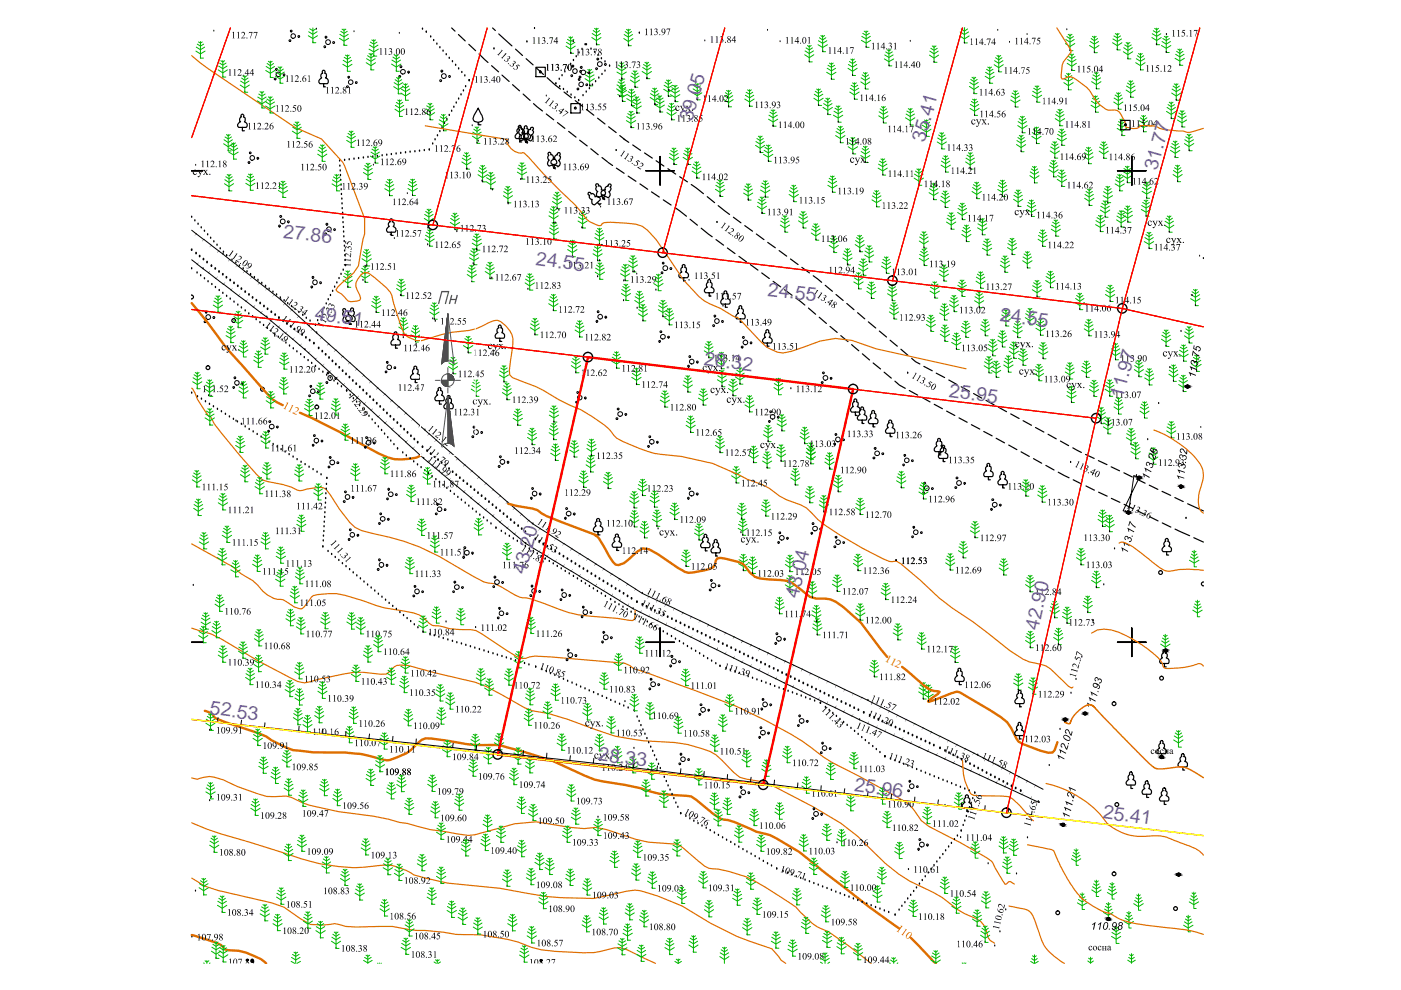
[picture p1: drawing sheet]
<svg xmlns="http://www.w3.org/2000/svg" width="297mm" height="210mm" viewBox="0 0 297 210" stroke-linecap="round" stroke-linejoin="round" font-family="sans-serif">
<defs><g id="words">
<g font-size="4.1" fill="#735cb8">
<text x="146.7" y="26" transform="rotate(-74 146.7 26)">39.05</text>
<text x="196" y="30.3" transform="rotate(-74 196 30.3)">35.41</text>
<text x="245.3" y="36.3" transform="rotate(-74 245.3 36.3)">31.77</text>
<text x="60" y="50.4" transform="rotate(6 60 50.4)">27.86</text>
<text x="113.5" y="56.1" transform="rotate(8 113.5 56.1)">24.55</text>
<text x="162.7" y="62.7" transform="rotate(6 162.7 62.7)">24.55</text>
<text x="66.6" y="67.8" transform="rotate(8 66.6 67.8)">49.51</text>
<text x="211.9" y="68.1" transform="rotate(6 211.9 68.1)">24.55</text>
<text x="149.2" y="77.3" transform="rotate(8 149.2 77.3)">28.32</text>
<text x="201.1" y="84.1" transform="rotate(8 201.1 84.1)">25.95</text>
<text x="238.1" y="84.6" transform="rotate(-75 238.1 84.6)">11.97</text>
<text x="111.4" y="121.9" transform="rotate(-75 111.4 121.9)">43.20</text>
<text x="169.2" y="126.9" transform="rotate(-76 169.2 126.9)">43.04</text>
<text x="220.1" y="133.7" transform="rotate(-77 220.1 133.7)">42.90</text>
<text x="44.4" y="151.4" transform="rotate(8 44.4 151.4)">52.53</text>
<text x="126.7" y="161.2" transform="rotate(8 126.7 161.2)">28.33</text>
<text x="181" y="167.7" transform="rotate(8 181 167.7)">25.96</text>
<text x="233.7" y="173.4" transform="rotate(8 233.7 173.4)">25.41</text>
</g>
<text font-size="2.3" fill="#dd6e00" x="187.5" y="140.2" transform="rotate(27 187.5 140.2)">112</text>
</g></defs>
<g fill="none" stroke="#000" stroke-width=".25">
<path d="M95.8 5.9l.7 .7M97.2 7.3l1.4 1.4M99.4 9.4l1.4 1.4M101.6 11.4l1.9 1.9M104.2 13.9l1.5 1.3M104.4 5.9l.6 .6M105.7 7.2l2.8 2.5M106.4 15.9l1.6 1.4M108.7 17.9l1.5 1.4M109.3 10.4l1.5 1.4M110.9 19.9l1.5 1.4M111.5 12.4l1.5 1.4"/>
<path d="M113.7 14.4l1.5 1.4M116 16.5l2.8 2.4M119.6 19.5l1.6 1.2M113.1 22l1.9 1.5M115.8 24.2l1.6 1.2M118.2 26l1.6 1.2M120.6 27.9l1.5 1.2M122 21.3l1.5 1.3M122.9 29.7l1.6 1.2M124.3 23.2l1.6 1.2M125.3 31.5l1.5 1.3M126.7 25.1l1.6 1.2"/>
<path d="M127.6 33.4l1.2 .9M128.9 34.4l1 .7M129 26.9l1.6 1.2M130.7 35.6l1.6 1.1M131.4 28.7l1.1 .9M132.2 29.5l1.1 .7M133.2 37.3l1.6 1.1M134.2 30.7l1.6 1.2M135.7 39l1.6 1.1M136.7 32.4l1.6 1.1M139.1 34.1l1.7 1.1M141.6 35.8l1.7 1.1"/>
<path d="M144.1 37.5l1.7 1.1M146.6 39.1l2.5 2M138.1 40.7l1.7 1.1M140.6 42.4l1.7 1.1M143.1 44l2.4 1.8M146.3 46.5l1.6 1.3M148.7 48.4l2.3 1.8M149.9 41.7l1.6 1.3M151.8 50.8l1.6 1.2M152.3 43.6l2.4 1.9M154.2 52.6l1.6 1.2M155.5 46.1l1.6 1.1"/>
<path d="M156.7 54.4l1.6 1.1M157.9 47.8l1.7 1.2M159.1 56.1l1.6 1.2M160.4 49.6l1.6 1.2M161.5 57.9l1.6 1.2M162.8 51.4l1.6 1.1M163.9 59.6l1.6 1.2M165.2 53.1l1.6 1.2M167.6 54.9l1.6 1.2M170 56.7l1.6 1.2M172.4 58.5l1.8 1.4M166.3 61.4l1.6 1.2"/>
<path d="M168.7 63.2l1.9 1.5M171.4 65.3l1.5 1.3M173.7 67.3l1.5 1.3M175 60.5l1.5 1.3M176 69.2l1.5 1.3M177.2 62.4l1.6 1.3M178.3 71.2l1.5 1.2M179.5 64.3l1.6 1.4M180.6 73.1l1.5 1.3M181.8 66.3l1.5 1.3M182.8 75l1.6 1.3M184.1 68.2l1.6 1.4"/>
<path d="M185.1 77l1.6 1.2M186.4 70.2l1.6 1.3M187.5 78.9l1.5 1.3M188.7 72.1l1.5 1.3M191 74l1.5 1.4M193.3 76l.8 .7 .9 .5M195.9 77.7l1.8 .9M198.5 79.1l1.8 1M189.7 80.8l1 .9 1.2 .6M192.8 82.8l1.8 1M195.5 84.2l1.7 1M198.1 85.7l1.7 1"/>
<path d="M200.7 87.2l1.7 .9M201.2 80.6l1.7 .9M203.3 88.6l1.8 .9M203.8 82l1.7 1M206 90l1.7 1M206.4 83.4l1.8 1M208.6 91.5l1.8 .9M209 84.9l1.8 1M211.2 92.9l1.8 1M211.7 86.3l1.7 1M213.9 94.4l1.7 .9M214.3 87.8l1.8 .9"/>
<path d="M216.5 95.8l1.7 1M216.9 89.2l1.8 1M219.1 97.2l1.8 1M219.5 90.6l1.8 1M221.7 98.7l1.8 1M222.2 92.1l1.7 .9M224.8 93.5l1.8 1M227.5 95l1.8 .9M230.2 96.4l1.8 .8M232.9 97.7l1.8 .8M235.6 99l1.8 .8M224.4 100.1l2.3 1.2"/>
<path d="M227.5 101.7l1.8 .9M230.3 103l1.7 .9M232.9 104.4l1.8 .8M235.6 105.7l1.8 .8M238.3 100.2l1.8 .9M238.3 106.9l1.9 .9M241 101.6l1.8 .8M241 108.2l1.8 .9M243.7 102.9l1.8 .9M243.8 109.6l1.7 .8M246.4 104.2l1.8 .8M246.4 110.9l1.8 .9"/>
<path d="M249.1 105.5l1.8 .8M249.1 112.2l3.1 1.4M251.8 106.8l3.3 1.5M253.1 114l2 .9"/>
</g>
<!-- layer: SC007 -->
<g fill="none" stroke="#000" stroke-width=".25">
<path d="M113.6 14.3h2v2h-2zM101.4 22.9l.8 1.6 .2 .8-.3 .4-.7 .3-.8-.3-.3-.6 .2-.6zM101.4 26v.5h.6M121 22h2v2h-2zM237.6 25.5h2v2h-2z"/>
<circle cx="114.6" cy="15.3" r=".19"/>
<circle cx="122" cy="22.9" r=".19"/>
<circle cx="238.6" cy="26.5" r=".19"/>
</g>
<g fill="none" stroke="#00b800" stroke-width=".21">
<path d="M41.5 10.8l1 .6 1-.6M41.6 10l.9 .5 .9-.5M41.8 9.4l.7 .4 .7-.4M42.1 8.9l.4 .2 .4-.2M42.5 8.8v3.5h.6M46.3 14.8l.9 .7 1-.7M46.4 14l.8 .6 .9-.6M46.6 13.4l.6 .4 .7-.4M46.8 12.9l.4 .3 .4-.3M47.2 12.8v3.5h.7M50.9 18l1 .7 1-.7M51 17.2l.9 .5 .9-.5"/>
<path d="M51.2 16.6l.7 .4 .7-.4M51.5 16.1l.4 .3 .4-.3M51.9 16v3.6h.6M54.9 19.9l.6 .5 .7-.5M55.1 19.4l.4 .3 .4-.3M55.5 19.4v3.5h.7M56.3 14.9l1 .6 1-.6M56.4 14.1l.9 .5 .9-.5M56.6 13.5l.7 .4 .7-.4M56.9 13l.4 .3 .4-.3M57.3 13v3.4h.7M58.4 16.1l1 .7 1-.7"/>
<path d="M58.5 15.3l.9 .5 .9-.5M58.7 14.6l.7 .5 .7-.5M59 14.2l.4 .3 .4-.3M59.4 14.1v3.6h.6M65.4 7.6l.9 .6 1-.6M65.4 6.7l.9 .6 .9-.6M65.7 6.1l.6 .4 .7-.4M66.3 5.9v3.2h.7M72 8.1l.9 .6 1-.6M72.1 7.3l.8 .5 .9-.5M72.3 6.6l.6 .5 .7-.5M72.5 6.2l.4 .2 .4-.2"/>
<path d="M72.7 13.6l1 .6 .9-.6M72.8 12.8l.9 .5 .8-.5M72.9 6.1v3.5h.7M73 12.1l.7 .5 .6-.5M73.2 11.7l.5 .2 .3-.2M73.7 11.6v3.5h.6M77.6 13.3l1.1 .6 .9-.6M77.7 12.4l1 .6 .8-.6M77.9 11.8l.8 .5 .6-.5M78.2 11.3l.5 .3 .3-.3M78.2 10.4l1 .6 1-.6M78.4 9.6l.8 .5 .9-.5"/>
<path d="M78.5 8.9l.7 .5 .7-.5M78.7 11.3v3.5h.6M78.8 8.5l.4 .2 .4-.2M79.2 8.4v3.5h.7M83 13.6l1 .6 1-.6M83.1 12.7l.9 .6 .9-.6M83.3 12.1l.7 .5 .7-.5M83.5 18.4l1 .6 1-.6M83.6 17.5l.9 .6 .9-.6M83.6 11.6l.4 .3 .4-.3M83.8 16.9l.7 .5 .7-.5M84 11.6v3.5h.7"/>
<path d="M84.1 16.4l.4 .3 .4-.3M84.5 16.4v3.5h.6M85 19.7l1 .7 1-.7M85.1 18.9l.9 .5 .9-.5M85.3 18.2l.7 .5 .7-.5M85.6 17.8l.4 .3 .4-.3M86 17.7v3.6h.6M120 9.8l1 .6 1-.6M120.1 9l.9 .5 .9-.5M120.3 8.3l.7 .5 .7-.5M120.6 7.8l.4 .3 .4-.3M121 7.8v3.5h.6"/>
<path d="M124 16.7l1 .6 1-.6M124.1 15.9l.9 .5 .9-.5M124.3 15.2l.7 .5 .7-.5M124.6 14.7l.4 .3 .4-.3M125 14.7v3.5h.7M125.5 8l.9 .6 1-.6M125.6 7.1l.8 .6 .9-.6M125.8 6.5l.6 .4 .7-.4M126.1 6l.3 .3 .4-.3M126.4 6v3.5h.7M130.7 18.8l1 .6 1-.6M130.8 18l.9 .5 .9-.5"/>
<path d="M130.8 15.3l1 .6 1-.6M130.9 14.4l.9 .6 .9-.6M131 17.4l.7 .4 .7-.4M131.1 19.2l.9 .5 .8-.5M131.1 13.8l.7 .5 .7-.5M131.3 18.5l.7 .5 .7-.5M131.3 16.9l.4 .2 .4-.2M131.4 13.3l.4 .3 .4-.3M131.6 18.1l.4 .3 .4-.3M131.7 16.8v3.5h.6M131.8 13.3v3.5h.7M132 18v3.5h.6"/>
<path d="M132.2 8.2l1 .6 1-.6M132.3 7.3l.9 .6 .9-.6M132.5 6.7l.7 .5 .7-.5M132.8 6.2l.4 .3 .4-.3M133.2 19.4l.7 .5 .7-.5M133.2 6.2v3.5h.7M133.5 19l.4 .2 .4-.2M133.6 17l1 .6 1-.6M133.7 16.1l.9 .6 .9-.6M133.9 18.9v3.5h.6M133.9 15.5l.7 .5 .7-.5M134.2 15l.4 .3 .4-.3"/>
<path d="M134.6 15v3.5h.7M136.1 15.2l1.1 .6 .9-.6M136.3 14.3l.9 .6 .8-.6M136.4 13.7l.8 .4 .6-.4M136.7 13.2l.5 .3 .3-.3M137.2 13.2v3.5h.6M137.9 19.9l.9 .5 .9-.5M138.1 19.2l.7 .4 .7-.4M138.4 18.7l.4 .3 .4-.3M138.8 18.7v3.5h.6M140.7 18.9l1 .6 1-.6M140.8 18.1l.9 .5 .9-.5"/>
<path d="M141 17.4l.7 .5 .7-.5M141.3 17l.4 .3 .4-.3M141.7 16.9v3.5h.6M142.2 19.2l.9 .6 1-.6M142.5 18.6l.6 .4 .7-.4M142.7 18.1l.4 .3 .5-.3M143.1 18.1v3.4h.7M146.9 19.7l.9 .6 1-.6M146.9 18.8l.9 .6 .9-.6M147.2 18.2l.6 .4 .7-.4M147.4 17.7l.4 .3 .4-.3M147.8 17.7v3.5h.7"/>
<path d="M153.8 19.6l.7 .5 .7-.5M154.1 19.2l.4 .3 .4-.3M154.5 19.1v3.5h.6M158.2 19.6l.7 .4 .7-.4M158.5 19.1l.4 .2 .4-.2M158.9 19v3.5h.7M170.6 11.6l1 .6 1-.6M170.7 10.8l.9 .5 .9-.5M170.9 10.2l.7 .4 .7-.4M171.2 9.7l.4 .2 .4-.2M171.6 9.6v3.5h.6M172.6 20l.9 .5 1-.5"/>
<path d="M172.8 19.3l.7 .5 .7-.5M173.1 18.9l.4 .3 .4-.3M173.4 9.5l1 .6 1-.6M173.5 8.6l.9 .6 .9-.6M173.5 18.8v3.6h.7M173.7 8l.7 .5 .7-.5M174 7.5l.4 .3 .4-.3M174.4 7.5v3.5h.6M175.3 15.3l1 .6 .9-.6M175.4 14.5l.9 .5 .9-.5M175.6 13.8l.7 .5 .7-.5M175.9 13.4l.4 .3 .4-.3"/>
<path d="M176.3 13.3v3.5h.6M179.8 14.5l1 .6 .9-.6M179.9 13.7l.9 .5 .9-.5M180.1 13l.7 .5 .6-.5M180.2 19.5l.9 .7 1.1-.7M180.3 18.7l.8 .6 1-.6M180.4 12.5l.4 .3 .3-.3M180.5 18.1l.6 .4 .8-.4M180.8 12.5v3.5h.6M180.8 17.6l.3 .3 .5-.3M181.1 17.5v3.5h.7M182.5 17.4l1 .6 .9-.6"/>
<path d="M182.6 16.5l.9 .6 .9-.6M182.6 8.6l1 .5 1-.5M182.7 7.7l.9 .6 .9-.6M182.8 15.9l.7 .4 .7-.4M182.9 7.1l.7 .4 .7-.4M183 15.4l.5 .3 .4-.3M183.2 6.6l.4 .3 .4-.3M183.5 15.4v3.5h.6M183.6 6.6v3.4h.7M187.5 12.5l1 .6 1-.6M187.6 11.6l.9 .6 .9-.6M187.8 11l.7 .4 .7-.4"/>
<path d="M188.1 10.5l.4 .3 .4-.3M188.5 10.5v3.5h.6M197.1 11.7l.9 .6 1-.6M197.1 10.8l.9 .6 .9-.6M197.4 10.2l.6 .5 .7-.5M197.7 9.7l.3 .3 .5-.3M198 9.7v3.5h.7M203.5 7.6l1 .7 1-.7M203.6 6.8l.9 .5 .9-.5M203.8 6.1l.7 .5 .6-.5M204.4 5.9h.2M204.5 5.9v3.2h.6"/>
<path d="M205.5 18.3l1 .7 1-.7M205.6 17.5l.9 .5 .9-.5M205.8 16.8l.7 .5 .7-.5M206.1 16.4l.4 .3 .4-.3M206.5 16.3v3.6h.6M208.9 16.2l.9 .6 1-.6M209 15.3l.8 .6 .9-.6M209.2 14.7l.6 .4 .7-.4M209.4 14.2l.4 .3 .4-.3M209.8 14.2v3.5h.7M210.8 13.7l1 .7 .9-.7M210.9 12.9l.9 .5 .8-.5"/>
<path d="M211.1 12.2l.7 .5 .6-.5M211.4 11.8l.4 .3 .4-.3M211.8 11.7v3.5h.6M214.6 19.7l.7 .5 .7-.5M214.9 19.3l.4 .2 .4-.2M215.3 19.2v3.5h.6M218.9 19.3l1 .6 .9-.6M219.2 18.7l.7 .4 .7-.4M219.5 18.2l.4 .3 .4-.3M219.9 18.2v3.5h.6M225.6 17.5l.9 .7 1-.7M225.6 16.7l.9 .5 .9-.5"/>
<path d="M225.8 16l.7 .5 .7-.5M225.9 9.2l1 .7 1-.7M226 8.4l.9 .5 .9-.5M226.1 15.6l.4 .3 .4-.3M226.2 7.7l.7 .5 .7-.5M226.3 13.4l.9 .7 1-.7M226.4 12.6l.8 .6 .9-.6M226.5 7.3l.4 .3 .4-.3M226.5 15.5v3.6h.7M226.6 12l.6 .4 .7-.4M226.8 11.5l.4 .3 .4-.3M226.9 7.2v3.6h.6"/>
<path d="M227.2 11.4v3.5h.7M231 9.7l1 .6 1-.6M231.1 8.8l.9 .6 .9-.6M231.4 8.2l.6 .4 .7-.4M231.4 17.3l1.1 .6 .9-.6M231.6 16.5l.9 .6 .8-.6M231.6 7.7l.4 .3 .4-.3M231.7 15.9l.8 .4 .6-.4M232 15.4l.5 .3 .3-.3M232 7.7v3.5h.7M232.5 15.3v3.5h.6M235.9 9.1l1 .6 1-.6"/>
<path d="M236 8.3l.9 .5 .9-.5M236.2 7.6l.7 .4 .7-.4M236.5 7.1l.4 .3 .4-.3M236.7 19.7l.4 .3 .4-.3M236.9 7.1v3.5h.6M237.1 19.6v3.6h.6M238.2 11l.9 .6 1.1-.6M238.3 10.1l.8 .6 1-.6M238.5 9.5l.6 .4 .8-.4M238.8 19.1l.9 .6 1-.6M238.8 9l.3 .3 .5-.3M238.8 18.2l.9 .6 .9-.6"/>
<path d="M239.1 17.6l.6 .5 .7-.5M239.1 9v3.5h.7M239.4 17.1l.3 .3 .5-.3M239.7 17.1v3.5h.7M240.8 13.3l1 .6 1-.6M240.9 12.4l.9 .6 .9-.6M241.1 11.8l.7 .5 .7-.5M241.4 11.3l.4 .3 .4-.3M241.8 11.3v3.5h.6M244.2 8l1 .6 1-.6M244.3 7.2l.9 .5 .9-.5M244.5 6.5l.7 .4 .7-.4"/>
<path d="M244.8 6l.4 .3 .4-.3M245.2 6v3.5h.7M246.3 9.7l1 .5 .9-.5M246.4 8.8l.9 .6 .9-.6M246.5 8.2l.8 .4 .6-.4M246.8 7.7l.5 .3 .4-.3M247.3 7.7v3.4h.6M248.4 19.7l1 .7 1-.7M248.5 18.9l.9 .5 .9-.5M248.7 18.2l.7 .5 .7-.5M249 17.8l.4 .3 .4-.3M249.1 12.4l1 .6 1-.6"/>
<path d="M249.3 11.5l.8 .6 .9-.6M249.4 17.7v3.6h.6M249.5 10.9l.6 .4 .7-.4M249.7 10.4l.4 .3 .4-.3M250.1 10.4v3.4h.7M47.4 30.5l1 .6 1-.6M47.5 29.6l.9 .6 .9-.6M47.6 38.9l1 .7 .9-.7M47.7 38.1l.9 .6 .8-.6M47.7 29l.7 .5 .7-.5M47.9 37.5l.7 .4 .6-.4M48 28.5l.4 .3 .4-.3"/>
<path d="M48.2 37l.4 .3 .4-.3M48.4 28.5v3.5h.6M48.5 32.3l1 .6 1-.6M48.6 37v3.5h.6M48.6 31.4l.9 .6 .9-.6M48.8 30.8l.7 .4 .7-.4M49.1 30.3l.4 .3 .4-.3M49.5 30.3v3.4h.7M52.1 38.9l1 .6 1-.6M52.2 38l.9 .6 .9-.6M52.4 37.4l.7 .4 .7-.4M52.7 36.9l.4 .3 .4-.3"/>
<path d="M53.1 36.9v3.4h.6M54.6 21.4l.9 .6 1-.6M54.7 20.6l.8 .5 .9-.5M56.3 22.5l1 .6 1-.6M56.4 21.6l.9 .6 .9-.6M56.6 21l.7 .5 .7-.5M56.9 20.5l.4 .3 .4-.3M57.3 20.5v3.5h.7M59.1 39.5l.9 .6 .9-.6M59.3 38.9l.7 .4 .7-.4M59.6 38.4l.4 .3 .4-.3M60 38.4v3.5h.6"/>
<path d="M62 27.8l1 .6 1-.6M62.1 27l.9 .5 .9-.5M62.3 26.3l.7 .5 .7-.5M62.6 25.9l.4 .3 .4-.3M63 25.8v3.5h.6M67.4 32.7l.9 .6 1-.6M67.4 31.8l.9 .6 .9-.6M67.6 31.2l.7 .5 .7-.5M67.9 30.7l.4 .3 .4-.3M68.3 30.7v3.5h.7M70.4 39l1 .6 1-.6M70.5 38.1l.9 .6 .9-.6"/>
<path d="M70.7 37.5l.7 .4 .7-.4M71 37l.4 .3 .4-.3M71.4 37v3.5h.7M73.5 29.8l1 .6 .9-.6M73.6 28.9l.9 .6 .9-.6M73.8 28.3l.7 .4 .6-.4M74 27.8l.5 .3 .3-.3M74.5 27.8v3.4h.6M77 36.6l1 .6 1-.6M77.1 35.7l.9 .6 .9-.6M77.3 35.1l.7 .5 .7-.5M77.6 34.6l.4 .3 .4-.3"/>
<path d="M78 34.6v3.5h.7M78.5 33.1l1 .6 1-.6M78.7 32.3l.8 .5 .9-.5M78.9 31.6l.6 .4 .7-.4M79.1 31.2l.4 .2 .4-.2M79.5 31.1v3.5h.7M81.7 39.2l.9 .5 .9-.5M81.9 38.5l.7 .4 .7-.4M82.2 38.1l.4 .2 .4-.2M82.6 38v3.5h.6M83.7 23.2l1 .6 1-.6M83.8 22.4l.9 .5 .9-.5"/>
<path d="M84 21.7l.7 .4 .7-.4M84.3 21.2l.4 .3 .4-.3M84.7 21.2v3.5h.6M86.5 40l1 .6 1-.6M86.6 39.1l.9 .6 .8-.6M86.8 38.5l.7 .4 .7-.4M87.1 38l.4 .3 .4-.3M87.5 38v3.4h.6M90.2 23.9l1 .6 1-.6M90.3 23.1l.9 .5 .9-.5M90.5 22.4l.7 .5 .7-.5M90.8 21.9l.4 .3 .4-.3"/>
<path d="M91.2 21.9v3.5h.6M93 26.2l1 .6 1-.6M93.1 25.4l.9 .6 .9-.6M93.3 24.8l.7 .4 .7-.4M93.6 24.3l.4 .3 .4-.3M94 24.3v3.4h.7M97.9 34.3l1 .7 1-.7M98 33.5l.9 .6 .9-.6M98.2 32.9l.7 .4 .7-.4M98.5 32.4l.4 .3 .4-.3M98.9 32.3v3.6h.7M100.2 28.9l.9 .6 1-.6"/>
<path d="M100.2 28l.9 .6 .9-.6M100.5 27.4l.6 .5 .7-.5M100.7 26.9l.4 .3 .4-.3M101.1 26.9v3.5h.7M101.3 37l1 .7 1.1-.7 .7 .5 .7-.5M101.4 36.2l.9 .6 .9-.6M101.6 35.6l.7 .4 .7-.4M101.9 35.1l.4 .3 .4-.3M102.3 35.1v3.5h.7M103.1 38.5l1 .7 1-.7M103.2 37.7l.9 .5 .9-.5M103.7 36.6l.4 .3 .4-.3"/>
<path d="M104.1 36.5v3.5h.6M107.3 39.5l.4 .3 .4-.3M107.7 39.5v3.5h.6M109.7 36.5l1 .6 1-.6M109.8 35.6l.9 .6 .8-.6M110 35l.7 .4 .7-.4M110.3 34.5l.4 .3 .4-.3M110.7 34.5v3.5h.6M131 20l1 .6 1-.6M132.8 25.6l1 .6 1-.6M132.9 24.7l.9 .6 .9-.6M132.9 20.9l1 .6 1-.6"/>
<path d="M133 20.1l.9 .5 .9-.5M133.1 24.1l.7 .4 .7-.4M133.4 23.6l.4 .3 .4-.3M133.8 23.6v3.5h.6M134 22.5l1 .6 1-.6M134.1 21.6l.9 .6 .9-.6M134.3 21l.7 .5 .7-.5M134.6 20.5l.4 .3 .4-.3M135 20.5v3.5h.6M137.8 20.7l1 .6 1-.6M138.9 22.3l1 .6 1-.6M139 21.4l.9 .6 .9-.6"/>
<path d="M139.2 20.8l.7 .4 .7-.4M139.5 20.3l.4 .3 .4-.3M139.9 20.3v3.4h.6M141.4 23.9l1 .6 1-.6M141.5 23.1l.9 .5 .9-.5M141.7 22.4l.7 .5 .7-.5M141.9 33.4l1 .6 1-.6M142 32.6l.9 .5 .9-.5M142 21.9l.4 .3 .4-.3M142.2 20.1l.9 .6 1-.6M142.2 31.9l.7 .4 .7-.4M142.4 21.9v3.5h.6"/>
<path d="M142.5 31.4l.4 .3 .4-.3M142.9 31.4v3.5h.6M144.8 33.4l1 .6 1-.6M144.9 32.6l.9 .5 .9-.5M145.2 31.9l.6 .4 .7-.4M145.4 31.4l.4 .3 .4-.3M145.8 31.4v3.5h.7M146.7 36.3l1 .6 1-.6M146.8 35.4l.9 .6 .9-.6M147 34.8l.7 .5 .7-.5M147.3 34.3l.4 .3 .4-.3M147.7 34.3v3.5h.6"/>
<path d="M151.8 39.3l.9 .5 .8-.5M152 38.7l.7 .4 .7-.4M152.3 38.2l.4 .3 .4-.3M152.7 38.1v3.6h.6M153.5 21.1l1 .7 .9-.7M153.6 20.3l.9 .6 .9-.6M157.9 21l1 .6 1-.6M157.9 39.5l.7 .4 .7-.4M158 20.2l.9 .5 .9-.5M158.2 39l.4 .3 .4-.3M158.6 38.9v3.5h.7M160.2 30.8l1 .7 .9-.7"/>
<path d="M160.3 30l.9 .6 .9-.6M160.5 29.4l.7 .4 .6-.4M160.8 28.9l.4 .3 .4-.3M161.2 28.8v3.5h.6M161.3 39.5l1 .5 .9-.5M161.5 38.8l.8 .4 .6-.4M161.8 38.4l.5 .2 .3-.2M161.9 32.7l1 .6 1-.6M162 31.9l.9 .5 .9-.5M162.2 31.2l.7 .5 .7-.5M162.3 38.3v3.5h.6M162.5 30.8l.4 .2 .4-.2"/>
<path d="M162.9 30.7v3.5h.6M162.9 25.3l1 .6 1-.6M163 24.4l.9 .6 .9-.6M163.2 23.8l.7 .4 .7-.4M163.5 23.3l.4 .3 .4-.3M163.9 23.2v3.6h.6M167.6 39.8l.7 .4 .7-.4M167.9 39.3l.4 .3 .4-.3M168.3 39.2v3.6h.6M172.6 20.8l.9 .7 1-.7M174.5 22.8l1 .6 1-.6M174.6 22l.9 .5 .9-.5"/>
<path d="M174.8 21.3l.7 .5 .7-.5M175.1 20.8l.4 .3 .4-.3M175.5 20.8v3.5h.6M175.5 39.3l1 .6 1-.6M175.6 38.4l.9 .6 .9-.6M175.8 37.8l.7 .4 .7-.4M176.1 37.3l.4 .3 .4-.3M176.5 37.3v3.5h.6M176.7 24.4l1 .6 1-.6M176.8 23.6l.9 .5 .9-.5M177 22.9l.7 .5 .7-.5M177.2 28.7l1 .7 1-.7"/>
<path d="M177.2 27.9l1 .5 .9-.5M177.3 22.5l.4 .2 .4-.2M177.5 27.3l.7 .4 .7-.4M177.7 22.4v3.5h.7M177.8 26.8l.4 .3 .4-.3M178.2 26.8v3.5h.6M179.8 31.1l1 .7 1-.7M179.9 30.3l.9 .5 .9-.5M180.1 29.6l.7 .5 .7-.5M180.4 29.2l.4 .3 .4-.3M180.8 29.1v3.5h.6M182.5 33l1 .6 .9-.6"/>
<path d="M182.6 32.1l.9 .6 .9-.6M182.8 31.5l.7 .5 .7-.5M183 31l.5 .3 .4-.3M183.5 31v3.5h.6M186.2 35.6l1 .6 .9-.6M186.3 34.8l.9 .5 .8-.5M186.3 24.6l1 .6 1-.6M186.4 23.7l.9 .6 .9-.6M186.5 34.2l.7 .4 .6-.4M186.6 23.1l.7 .4 .7-.4M186.8 33.7l.4 .3 .4-.3M186.9 22.6l.4 .3 .4-.3"/>
<path d="M187.2 33.7v3.4h.6M187.3 22.6v3.5h.7M192 25l1 .6 1-.6M192.1 24.2l.9 .5 .9-.5M192.3 23.5l.7 .5 .7-.5M192.6 23l.4 .3 .4-.3M193 23v3.5h.6M193.8 37.8l1 .6 1-.6M193.9 36.9l.9 .6 .9-.6M194.1 36.3l.7 .4 .7-.4M194.4 35.8l.4 .3 .4-.3M194.8 35.8v3.5h.7"/>
<path d="M195.5 27.4l.9 .6 1-.6M195.5 26.5l.9 .6 .9-.6M195.7 25.9l.7 .5 .7-.5M196 25.4l.4 .3 .4-.3M196.4 25.4v3.5h.7M197.3 39.4l.7 .4 .6-.4M197.5 38.9l.5 .3 .3-.3M198 38.8v3.5h.6M198.7 30.1l1 .6 1-.6M198.8 29.3l.9 .5 .9-.5M199 28.6l.7 .5 .7-.5M199.3 28.2l.4 .2 .4-.2"/>
<path d="M199.5 35l1 .6 1-.6M199.6 34.2l.9 .5 .9-.5M199.7 28.1v3.5h.6M199.8 33.5l.7 .5 .7-.5M200.1 33.1l.4 .2 .4-.2M200.5 33v3.5h.6M204.7 34.3l1 .7 1-.7M204.8 33.5l.9 .6 .9-.6M205 32.9l.7 .4 .7-.4M205.3 32.4l.4 .3 .4-.3M205.7 23l.9 .6 1-.6M205.7 32.3v3.6h.6"/>
<path d="M205.7 22.1l.9 .6 .9-.6M206 21.5l.6 .4 .7-.4M206.2 21l.4 .3 .4-.3M206.2 39.8l.9 .5 .9-.5M206.4 39.2l.7 .4 .7-.4M206.6 21v3.5h.7M206.7 38.7l.4 .2 .4-.2M207.1 38.6v3.5h.6M211.7 39.3l.9 .6 .8-.6M211.8 38.7l.8 .5 .6-.5M212.1 38.2l.5 .3 .3-.3M212.6 38.2v3.5h.6"/>
<path d="M214.3 21.2l1 .6 1-.6M214.4 20.4l.9 .5 .9-.5M215.5 30.6l1 .7 1-.7M215.6 29.8l.9 .6 .9-.6M215.8 26.6l.9 .7 1.1-.7M215.8 29.2l.7 .4 .7-.4M215.9 25.8l.8 .5 .9-.5M216.1 25.1l.6 .5 .8-.5M216.1 28.7l.4 .3 .4-.3M216.4 24.7l.3 .3 .5-.3M216.5 28.7v3.5h.6M216.7 24.6v3.6h.7"/>
<path d="M218.4 37.3l.9 .6 1-.6M218.4 36.4l.9 .6 .9-.6M218.7 35.8l.6 .4 .7-.4M218.8 28.9l1 .6 .9-.6M218.9 28.1l.9 .6 .8-.6M218.9 20.2l1 .6 1-.6M218.9 35.3l.4 .3 .4-.3M219.1 27.5l.7 .4 .6-.4M219.3 35.3v3.5h.7M219.4 27l.4 .3 .4-.3M219.8 26.9v3.5h.6M222.4 36l1 .6 1-.6"/>
<path d="M222.5 35.1l.9 .6 .9-.6M222.7 34.5l.7 .5 .7-.5M222.7 32l.9 .6 1-.6M222.8 31.2l.8 .5 .9-.5M223 34l.4 .3 .4-.3M223 30.5l.6 .5 .7-.5M223.2 30.1l.4 .3 .4-.3M223.4 34v3.5h.6M223.6 30v3.5h.7M223.7 25.1l1 .7 1-.7M223.8 24.3l.9 .5 .9-.5M224 23.7l.7 .4 .7-.4"/>
<path d="M224.2 38l.9 .7 1-.7M224.2 29.3l.9 .6 1-.6M224.2 37.2l.9 .6 .9-.6M224.2 28.5l.9 .5 .9-.5M224.3 23.2l.4 .3 .4-.3M224.5 36.6l.6 .4 .7-.4M224.5 27.9l.6 .4 .7-.4M224.7 27.4l.4 .3 .4-.3M224.7 23.2v3.5h.6M224.7 36.1l.4 .3 .5-.3M225.1 36v3.5h.7M225.1 27.3v3.5h.7"/>
<path d="M229.8 33.2l1 .6 1-.6M229.9 32.4l.9 .5 .9-.5M230.1 31.8l.7 .4 .7-.4M230.4 31.3l.4 .2 .4-.2M230.8 31.2v3.5h.6M231.3 22.3l1 .6 1-.6M231.4 21.5l.9 .5 .9-.5M231.6 20.8l.7 .5 .7-.5M231.9 20.4l.4 .2 .4-.2M232.3 20.3v3.5h.6M233 32l1 .7 1-.7M233.1 31.2l.9 .6 .9-.6"/>
<path d="M233.3 30.6l.7 .4 .7-.4M233.6 30.1l.4 .3 .4-.3M234 30.1v3.5h.7M234.5 39.5l.4 .3 .4-.3M234.9 39.5v3.5h.6M236.1 21.6l1 .7 1-.7M236.2 20.8l.9 .5 .9-.5M236.4 20.2l.7 .4 .7-.4M236.4 39l1 .6 1-.6M236.5 38.1l.9 .6 .9-.6M236.7 37.5l.7 .4 .7-.4M236.9 27.2l1 .7 .9-.7"/>
<path d="M237 26.4l.9 .6 .9-.6M237 37l.4 .3 .4-.3M237.2 25.8l.7 .4 .6-.4M237.4 37v3.5h.6M237.4 25.3l.5 .3 .4-.3M237.9 25.2v3.5h.6M238 37.2l1 .6 1-.6M238.1 36.4l.9 .5 .9-.5M238.3 35.7l.7 .5 .7-.5M238.6 35.3l.4 .3 .4-.3M239 35.2v3.5h.6M241.5 26.5l.9 .6 1.1-.6"/>
<path d="M241.6 25.6l.8 .6 .9-.6M241.8 25l.6 .4 .8-.4M242.1 24.5l.3 .3 .5-.3M242.2 39.7l.9 .6 1-.6M242.4 24.5v3.4h.7M242.4 39.1l.7 .4 .7-.4M242.7 38.6l.4 .3 .4-.3M243.1 38.6v3.4h.7M247.3 23.6l1 .7 1-.7M247.4 22.8l.9 .6 .9-.6M247.7 22.2l.6 .4 .7-.4M247.9 21.7l.4 .3 .4-.3"/>
<path d="M248.2 31.9l1 .6 .9-.6M248.2 31.1l1 .5 .9-.5M248.3 21.6v3.5h.7M248.5 30.4l.7 .5 .7-.5M248.7 37l1 .6 1-.6M248.8 29.9l.4 .3 .4-.3M248.8 36.2l.9 .5 .9-.5M249 35.6l.7 .4 .7-.4M249.2 29.9v3.5h.6M249.3 35.1l.4 .2 .4-.2M249.6 25.4l1 .6 1-.6M249.7 35v3.5h.6"/>
<path d="M249.7 24.6l.9 .5 .9-.5M249.9 24l.7 .4 .7-.4M250.2 23.5l.4 .3 .4-.3M250.6 23.5v3.4h.6M251.1 30.4l1 .7 1-.7M251.2 29.6l.9 .6 .9-.6M251.4 29l.7 .4 .7-.4M251.7 28.5l.4 .3 .4-.3M252.1 28.4v3.6h.7M59 40.4l1 .6 1-.6M72.7 59.4l1 .6 1-.6M72.9 58.6l.8 .5 .9-.5"/>
<path d="M73.1 58l.6 .4 .7-.4M73.3 57.4l.4 .3 .4-.3M73.7 57.4v3.5h.7M76.4 58.4l1 .6 1-.6M76.5 57.5l.9 .6 .9-.6M76.7 56.9l.7 .4 .7-.4M76.8 54.9l1 .6 .9-.6M76.9 54l.9 .6 .9-.6M77 56.4l.4 .3 .4-.3M77 53.4l.8 .4 .6-.4M77.3 52.9l.5 .3 .3-.3M77.4 56.4v3.5h.6"/>
<path d="M77.8 52.9v3.5h.6M81.6 40l1 .6 1-.6M84.4 59.7l.6 .5 .7-.5M84.7 59.2l.3 .3 .5-.3M85 59.2v3.5h.7M90 46.3l.9 .6 1-.6M90 45.5l.9 .5 .9-.5M90.1 50.7l1 .6 1-.6M90.2 49.9l.9 .5 .9-.5M90.3 44.8l.6 .5 .7-.5M90.4 49.2l.7 .5 .7-.5M90.6 44.4l.3 .3 .5-.3"/>
<path d="M90.7 48.7l.4 .3 .4-.3M90.9 44.3v3.5h.7M91.1 48.7v3.5h.6M95.5 47.2l.9 .6 1.1-.6M95.5 46.3l.9 .6 1-.6M95.8 45.7l.6 .4 .8-.4M96.1 45.2l.3 .3 .5-.3M96.4 45.2v3.5h.7M99.1 58.2l.9 .6 1-.6M99.1 57.4l.9 .6 .9-.6M99.4 56.8l.6 .4 .7-.4M99.5 54.7l1 .5 1-.5"/>
<path d="M99.6 53.8l.9 .6 .9-.6M99.6 56.3l.4 .3 .4-.3M99.8 53.2l.7 .4 .7-.4M100 56.2v3.5h.7M100.1 51.6l1 .6 1-.6M100.1 52.7l.4 .3 .4-.3M100.2 50.7l.9 .6 .9-.6M100.4 50.1l.7 .4 .7-.4M100.5 52.7v3.4h.6M100.7 49.6l.4 .3 .4-.3M101.1 49.6v3.4h.7M102.9 57.6l1 .6 1-.6"/>
<path d="M103 56.8l.9 .5 .9-.5M103.2 56.1l.7 .5 .7-.5M103.5 55.6l.4 .3 .4-.3M103.9 55.6v3.5h.6M106.7 41.5l1 .6 1-.6M106.8 40.6l.9 .6 .9-.6M107 40l.7 .5 .7-.5M111.3 60l1 .6 1-.6M111.4 59.2l.9 .5 .9-.5M111.6 58.5l.7 .5 .7-.5M111.9 58.1l.4 .2 .4-.2M112.3 58v3.5h.7"/>
<path d="M116.4 45.8l1 .6 1-.6M116.5 44.9l.9 .6 .9-.6M116.5 49.1l.9 .7 1-.7M116.5 48.3l.9 .6 1-.6M116.7 44.3l.7 .4 .7-.4M116.8 47.7l.6 .4 .8-.4M117 43.8l.4 .3 .4-.3M117.1 47.2l.3 .3 .5-.3M117.1 42.7l1 .6 1-.6M117.2 41.9l.9 .6 .9-.6M117.4 43.8v3.5h.6M117.4 41.3l.7 .4 .7-.4"/>
<path d="M117.4 47.2v3.5h.7M117.7 40.8l.4 .3 .4-.3M118.1 40.7v3.5h.6M120.4 52.9l1 .7 .9-.7M120.4 52.1l1 .6 .9-.6M120.7 51.5l.7 .4 .6-.4M120.9 51l.5 .3 .4-.3M121.4 50.9v3.5h.6M122.6 46.9l.9 .6 1-.6M122.6 46l.9 .6 .9-.6M122.9 45.4l.6 .4 .7-.4M123.1 44.9l.4 .3 .5-.3"/>
<path d="M123.5 44.9v3.4h.7M125.7 53.8l1 .6 1-.6M125.8 53l.9 .5 .9-.5M126 52.3l.7 .4 .7-.4M126.1 50.4l1 .6 1-.6M126.2 49.5l.9 .6 .9-.6M126.2 57.7l1 .6 1-.6M126.3 56.9l.9 .5 .9-.5M126.3 51.9l.4 .2 .4-.2M126.4 48.9l.7 .5 .7-.5M126.5 56.2l.7 .5 .7-.5M126.7 51.8v3.5h.6"/>
<path d="M126.7 48.4l.4 .3 .4-.3M126.8 55.8l.4 .2 .4-.2M127.1 48.4v3.5h.6M127.2 55.7v3.5h.6M131.6 58l.9 .6 1-.6M131.7 57.2l.8 .5 .9-.5M131.9 56.6l.6 .4 .7-.4M132.2 56.1l.3 .2 .5-.2M132.5 56v3.5h.7M133.2 56.2l1 .6 1-.6M133.3 55.3l.9 .6 .9-.6M133.5 54.7l.7 .4 .7-.4"/>
<path d="M133.8 54.2l.4 .3 .4-.3M134.2 54.2v3.5h.6M138.7 59.3l.9 .6 .9-.6M138.9 58.7l.7 .4 .7-.4M139.2 58.2l.4 .3 .4-.3M139.6 58.1v3.5h.6M151.7 40.1l1 .7 1-.7M157.6 40.9l1 .6 1-.6M157.7 40.1l.9 .5 .9-.5M160.6 43.7l.9 .7 1-.7M160.7 42.9l.8 .5 .9-.5M160.9 42.2l.6 .5 .7-.5"/>
<path d="M161.2 41.8l.3 .3 .5-.3M161.2 40.3l1.1 .6 .9-.6M161.5 41.7v3.6h.7M165.4 47.7l1 .6 1-.6M165.5 46.9l.9 .5 .9-.5M165.7 46.2l.7 .5 .7-.5M166 45.8l.4 .3 .4-.3M166.4 45.7v3.5h.6M167.3 41.2l1 .7 1-.7M167.4 40.4l.9 .6 .9-.6M169.3 46.8l1 .7 1-.7M169.4 46l.9 .5 .9-.5"/>
<path d="M169.6 45.3l.7 .5 .7-.5M169.9 44.9l.4 .3 .4-.3M170.3 44.8v3.5h.6M172 49.4l1 .6 .9-.6M172.1 48.6l.9 .5 .9-.5M172.3 47.9l.7 .5 .7-.5M172.6 47.5l.4 .3 .4-.3M173 47.4v3.5h.6M175.8 52l1 .7 1-.7M175.9 51.2l.9 .5 .9-.5M176.1 50.5l.7 .5 .7-.5M176.4 50.1l.4 .3 .4-.3"/>
<path d="M176.8 50v3.6h.6M178.7 54.7l1 .6 1-.6M178.8 53.8l.9 .6 .9-.6M179 53.2l.7 .5 .7-.5M179.3 52.7l.4 .3 .4-.3M179.7 52.7v3.5h.6M181 59.8l1 .6 1-.6M181.1 58.9l.9 .6 .9-.6M181.3 51.9l1 .6 1-.6M181.4 58.3l.6 .5 .7-.5M181.4 51l.9 .6 .9-.6M181.6 57.8l.4 .3 .4-.3"/>
<path d="M181.6 50.4l.7 .4 .7-.4M181.9 49.9l.4 .3 .4-.3M182 57.8v3.5h.7M182 56.9l1 .6 1-.6M182.1 56l.9 .6 .9-.6M182.3 49.9v3.5h.6M182.3 55.4l.7 .4 .7-.4M182.6 54.9l.4 .3 .4-.3M183 54.9v3.5h.6M183.3 54.1l1 .6 1-.6M183.4 53.2l.9 .6 .9-.6M183.6 52.6l.7 .4 .7-.4"/>
<path d="M183.9 52.1l.4 .3 .4-.3M184.3 52.1v3.4h.6M184.4 59.8l.3 .3 .5-.3M184.7 59.8v3.5h.7M184.9 42.4l.9 .6 1.1-.6M185 41.5l.8 .6 1-.6M185.2 40.9l.6 .5 .8-.5M185.5 40.4l.3 .3 .5-.3M185.8 40.4v3.5h.7M186.9 56.4l1 .7 1-.7M187 55.6l.9 .6 .9-.6M187.2 55l.7 .4 .7-.4"/>
<path d="M187.5 54.5l.4 .3 .4-.3M187.9 54.4v3.6h.7M194.9 54.8l1 .6 1-.6M194.9 51.1l1 .6 1-.6M195 53.9l.9 .6 .9-.6M195 50.2l.9 .6 .9-.6M195.2 53.3l.7 .5 .7-.5M195.2 49.7l.7 .4 .7-.4M195.5 52.8l.4 .3 .4-.3M195.5 49.1l.4 .3 .4-.3M195.9 49.1v3.5h.6M195.9 52.8v3.5h.7"/>
<path d="M197 40.9l1 .5 .9-.5M197.1 40l.9 .6 .8-.6M197.8 59.8l.4 .2 .4-.2M198.2 59.7v3.5h.6M199.1 58.1l1 .6 1-.6M199.2 57.3l.9 .5 .9-.5M199.4 42.5l1 .6 1-.6M199.4 56.6l.7 .5 .7-.5M199.5 41.6l.9 .6 .9-.6M199.7 41l.7 .4 .7-.4M199.7 56.2l.4 .2 .4-.2M200 40.5l.4 .3 .4-.3"/>
<path d="M200.1 56.1v3.5h.6M200.4 40.5v3.5h.6M200.7 47.1l1 .6 .9-.6M200.8 46.3l.9 .5 .9-.5M201 45.6l.7 .5 .7-.5M201.3 45.1l.4 .3 .4-.3M201.7 45.1v3.5h.6M203 45l1 .7 1-.7M203.1 44.2l.9 .5 .9-.5M203.3 59.9l.7 .4 .7-.4M203.3 43.6l.7 .4 .7-.4M203.6 59.4l.4 .3 .4-.3"/>
<path d="M203.6 43.1l.4 .3 .4-.3M203.9 49.7l1 .6 1-.6M204 59.4v3.5h.6M204 43.1v3.5h.6M204 48.9l.9 .5 .9-.5M204.2 48.2l.7 .5 .7-.5M204.5 47.8l.4 .2 .4-.2M204.9 47.7v3.5h.6M206.1 40.6l1 .6 1-.6M206.9 59.6l1 .6 1-.6M207 58.8l.9 .5 .9-.5M207.2 58.1l.7 .5 .7-.5"/>
<path d="M207.3 48.3l1 .6 1-.6M207.3 47.5l1 .5 .9-.5M207.5 57.7l.4 .3 .4-.3M207.6 46.8l.7 .4 .7-.4M207.9 46.4l.4 .2 .4-.2M207.9 57.6v3.5h.6M208.3 46.3v3.5h.6M208.3 52.6l1 .6 1-.6M208.4 51.8l.9 .5 .9-.5M208.6 51.1l.7 .5 .7-.5M208.9 50.7l.4 .2 .4-.2M209.3 50.6v3.5h.6"/>
<path d="M211.5 40.2l1.1 .6 .9-.6M212.1 56.2l1 .7 1-.7M212.2 55.4l.9 .5 .9-.5M212.4 54.7l.7 .5 .7-.5M212.7 54.3l.4 .3 .4-.3M213.1 54.2v3.5h.6M213.6 52.5l1 .6 1-.6M213.7 51.6l.9 .6 .9-.6M213.9 51l.7 .5 .7-.5M214.2 50.5l.4 .3 .4-.3M214.6 50.5v3.5h.6M214.9 42.2l1 .7 .9-.7"/>
<path d="M215 41.4l.9 .6 .8-.6M215.2 40.8l.7 .4 .6-.4M215.5 40.3l.4 .3 .4-.3M215.9 40.3v3.5h.6M216.8 55.3l1 .6 1-.6M216.9 54.5l.9 .5 .9-.5M217.1 53.8l.7 .5 .7-.5M217.4 53.4l.4 .2 .4-.2M217.7 44.4l1 .6 1-.6M217.8 43.6l.9 .5 .9-.5M217.8 53.3v3.5h.6M218 42.9l.7 .4 .7-.4"/>
<path d="M218.3 42.5l.4 .2 .4-.2M218.7 42.4v3.5h.6M219.2 59.9l.7 .5 .7-.5M219.5 59.5l.4 .3 .4-.3M219.9 59.4v3.5h.6M220.1 50.7l1 .7 .9-.7M220.2 49.9l.9 .6 .9-.6M220.4 49.3l.7 .4 .6-.4M220.6 48.8l.5 .3 .3-.3M221.1 48.7v3.5h.6M221.7 59.5l1 .6 1-.6M221.8 58.6l.9 .6 .9-.6"/>
<path d="M222 58l.7 .5 .7-.5M222.3 57.5l.4 .3 .4-.3M222.7 57.5v3.5h.7M222.9 48.6l1 .6 .9-.6M223 47.8l.9 .5 .8-.5M223.2 47.1l.7 .4 .6-.4M223.5 46.7l.4 .2 .3-.2M223.9 46.6v3.5h.6M230 42l.9 .7 1-.7M230 41.2l.9 .6 .9-.6M230.3 40.6l.6 .4 .7-.4M230.5 40.1l.4 .3 .5-.3"/>
<path d="M230.9 40v3.6h.7M232.3 47.6l1 .6 1-.6M232.4 46.8l.9 .5 .9-.5M232.6 46.1l.7 .5 .7-.5M232.9 45.7l.4 .2 .4-.2M233.3 44.5l1 .7 1-.7M233.3 45.6v3.5h.6M233.4 43.7l.9 .6 .9-.6M233.6 43.1l.7 .4 .7-.4M233.9 42.6l.4 .3 .4-.3M233.9 41.5l1 .6 1-.6M234 40.6l.9 .6 .9-.6"/>
<path d="M234.2 40l.7 .4 .7-.4M234.3 42.5v3.6h.7M236.7 46.6l1 .6 1-.6M236.8 45.8l.9 .6 .9-.6M237 45.2l.7 .4 .7-.4M237.3 44.7l.4 .3 .4-.3M237.7 44.6v3.5h.6M238.1 45.6l1 .6 1-.6M238.2 44.8l.9 .5 .9-.5M238.4 44.2l.7 .4 .7-.4M238.7 43.7l.4 .3 .4-.3M239.1 43.6v3.5h.7"/>
<path d="M242 44.4l1 .6 1-.6M242.1 43.6l.9 .5 .9-.5M242.1 40.6l1 .5 1-.5M242.3 42.9l.7 .4 .7-.4M242.6 42.5l.4 .2 .4-.2M242.6 51.2l1 .6 1-.6M242.7 50.4l.9 .5 .9-.5M243 49.7l.6 .5 .7-.5M243 42.4v3.5h.6M243.2 49.3l.4 .2 .4-.2M243.6 49.2v3.5h.7M246.9 47.8l1 .6 1-.6"/>
<path d="M247 46.9l.9 .6 .9-.6M247.2 46.3l.7 .4 .7-.4M247.5 45.8l.4 .3 .4-.3M247.9 45.8v3.4h.6M41.1 79.5l.7 .4 .7-.4M41.4 79l.4 .2 .4-.2M41.8 78.9v3.5h.7M45.2 64.7l1 .6 1-.6M45.3 63.8l.9 .6 .9-.6M45.6 63.2l.6 .5 .7-.5M45.8 62.7l.4 .3 .4-.3M46.2 62.7v3.5h.7"/>
<path d="M47.9 71.2l1 .6 1-.6M48 70.3l.9 .6 .9-.6M48.2 69.7l.7 .4 .7-.4M48.5 69.2l.4 .3 .4-.3M48.9 69.1v3.5h.7M49.5 67.9l1 .7 1-.7M49.6 67.1l.9 .6 .9-.6M49.8 66.5l.7 .4 .7-.4M50.1 66l.4 .3 .4-.3M50.5 66v3.5h.6M50.6 74.2l1 .6 1-.6M50.7 73.4l.9 .5 .9-.5"/>
<path d="M50.9 72.7l.7 .5 .7-.5M51.2 72.3l.4 .3 .4-.3M51.6 72.2v3.5h.6M53.8 76.4l1 .6 1-.6M53.9 75.6l.9 .5 .9-.5M54.1 74.9l.7 .5 .7-.5M54.4 74.4l.4 .3 .4-.3M54.8 74.4v3.5h.6M55.2 73.6l1 .6 1-.6M55.3 72.7l.9 .6 1-.6M55.5 72.1l.7 .5 .7-.5M55.8 71.6l.4 .3 .4-.3"/>
<path d="M56.2 71.6v3.5h.7M59.3 76.8l.9 .6 1.1-.6M59.4 75.9l.8 .6 1-.6M59.6 75.3l.6 .4 .8-.4M59.9 74.8l.3 .3 .5-.3M60.2 74.8v3.5h.7M78.8 64.8l1 .6 1-.6M78.9 63.9l.9 .6 .9-.6M79.1 63.3l.7 .5 .7-.5M79.4 62.8l.4 .3 .4-.3M79.8 62.8v3.5h.6M84.1 61.2l.9 .6 1-.6"/>
<path d="M84.2 60.4l.8 .5 .9-.5M84.5 69.3l1 .7 1-.7M84.6 68.5l.9 .5 .9-.5M84.8 67.9l.7 .4 .7-.4M85.1 67.4l.4 .3 .4-.3M85.5 67.4v3.5h.7M87.1 71l1 .6 1-.6M87.2 70.1l.9 .6 .9-.6M87.4 69.6l.7 .4 .7-.4M87.7 69l.4 .3 .4-.3M88.1 69v3.5h.6M91.1 66.2l1 .6 1-.6"/>
<path d="M91.2 65.3l.9 .6 .9-.6M91.4 64.7l.7 .5 .7-.5M91.7 64.2l.4 .3 .4-.3M92.1 64.2v3.5h.6M95.1 77.7l1 .7 .9-.7M95.2 76.9l.9 .6 .8-.6M95.4 76.3l.7 .4 .6-.4M95.6 75.8l.5 .3 .3-.3M96.1 75.7v3.5h.6M98.3 73.3l1 .6 .9-.6M98.3 72.4l1 .6 .9-.6M98.6 71.8l.7 .5 .6-.5"/>
<path d="M98.8 71.3l.5 .3 .4-.3M99.3 71.3v3.5h.6M105.9 79.5l.9 .6 1-.6M106 78.7l.8 .5 .9-.5M106.2 78l.6 .4 .7-.4M106.5 77.6l.3 .2 .5-.2M106.8 77.5v3.5h.7M112.4 69.5l1 .6 1-.6M112.5 68.7l.9 .5 .9-.5M112.7 68l.7 .5 .7-.5M113 67.5l.4 .3 .4-.3M113.4 67.5v3.5h.6"/>
<path d="M116.3 64.4l1 .6 1-.6M116.4 63.5l.9 .6 .9-.6M116.6 62.9l.7 .5 .7-.5M116.9 62.4l.4 .3 .4-.3M117.3 62.4v3.5h.7M121.1 77.5l1 .6 1-.6M121.2 76.7l.9 .6 .9-.6M121.4 76l.7 .5 .7-.5M121.7 75.6l.4 .3 .4-.3M121.9 70l1 .6 1-.6M122 69.1l.9 .6 .9-.6M122.1 75.5v3.5h.7"/>
<path d="M122.2 68.5l.7 .4 .7-.4M122.5 68l.4 .3 .4-.3M122.9 68v3.5h.6M129.7 76.6l1 .6 1-.6M129.8 75.7l.9 .6 .9-.6M130 75.1l.7 .4 .7-.4M130.3 74.6l.4 .3 .4-.3M130.7 74.5v3.6h.7M131.7 62.2l1 .6 1-.6M131.8 61.4l.9 .5 .9-.5M132 60.7l.7 .5 .7-.5M132.3 60.3l.4 .3 .4-.3"/>
<path d="M132.7 60.2v3.5h.7M134.1 79.2l.9 .6 .8-.6M134.3 78.6l.7 .4 .6-.4M134.5 78.1l.5 .3 .3-.3M134.6 63.7l1 .6 1-.6M134.7 62.9l.9 .6 .9-.6M134.9 62.3l.7 .4 .7-.4M135 78v3.5h.6M135.2 61.8l.4 .3 .4-.3M135.3 66.5l1 .6 1-.6M135.4 65.7l.9 .5 .9-.5M135.6 61.7v3.5h.6"/>
<path d="M135.6 65l.7 .5 .7-.5M135.9 64.6l.4 .3 .4-.3M136.3 64.5v3.5h.6M138.6 60.1l1 .6 1-.6M139.6 65.7l.9 .6 1.1-.6M139.7 64.8l.8 .6 1-.6M139.9 64.2l.6 .4 .8-.4M140.2 63.7l.3 .3 .5-.3M140.5 63.7v3.4h.7M140.9 67.4l1 .6 1-.6M141 66.5l.9 .6 .9-.6M141.2 65.9l.7 .4 .7-.4"/>
<path d="M141.5 65.4l.4 .3 .4-.3M141.9 65.4v3.5h.6M145.4 79.7l.4 .3 .4-.3M145.8 79.6v3.5h.7M149.3 74.4l1 .6 1-.6M149.4 73.5l.9 .6 .9-.6M149.6 72.9l.7 .4 .7-.4M149.9 72.4l.4 .3 .4-.3M150.3 72.4v3.5h.6M152 76.7l1 .6 1-.6M152.1 75.9l.9 .5 .9-.5M152.2 79.7l.9 .5 .9-.5"/>
<path d="M152.3 75.2l.7 .4 .7-.4M152.4 79l.7 .5 .7-.5M152.6 74.7l.4 .3 .4-.3M152.7 78.6l.4 .2 .4-.2M153 74.7v3.5h.6M153.1 78.5v3.5h.6M155.9 79.9l1 .7 1-.7M156 79.1l.9 .6 .9-.6M156.2 78.5l.7 .4 .7-.4M156.5 78l.4 .3 .4-.3M156.9 77.9v3.5h.6M183.8 61.8l.9 .6 1-.6"/>
<path d="M183.9 60.9l.8 .6 .9-.6M184.1 60.3l.6 .4 .7-.4M188.2 62.3l.9 .6 1.1-.6M188.3 61.4l.8 .6 1-.6M188.5 60.8l.6 .5 .8-.5M188.6 66.1l.9 .7 1-.7M188.6 65.3l.9 .5 1-.5M188.8 60.3l.3 .3 .5-.3M188.8 64.6l.7 .5 .7-.5M189.1 64.2l.4 .3 .4-.3M189.1 60.3v3.5h.7M189.5 64.1v3.5h.7"/>
<path d="M196.4 68.8l1 .6 .9-.6M196.5 67.9l.9 .6 .8-.6M196.7 67.3l.7 .5 .6-.5M197 66.8l.4 .3 .4-.3M197.2 61.7l1 .6 1-.6M197.3 60.9l.9 .5 .9-.5M197.4 66.8v3.5h.6M197.5 60.2l.7 .5 .7-.5M199.2 66.4l1 .6 1-.6M199.3 70.9l1 .6 1-.6M199.3 65.5l.9 .6 .9-.6M199.4 70.1l.9 .5 1-.5"/>
<path d="M199.5 64.9l.7 .4 .7-.4M199.6 69.4l.7 .5 .7-.5M199.8 64.4l.4 .3 .4-.3M199.9 68.9l.4 .3 .4-.3M200.2 64.4v3.5h.7M200.3 68.9v3.5h.7M201.3 64.6l1 .6 .9-.6M201.4 63.8l.9 .5 .9-.5M201.6 63.1l.7 .4 .6-.4M201.8 72.6l1 .6 1-.6M201.8 62.7l.5 .2 .3-.2M201.9 71.8l.9 .5 .9-.5"/>
<path d="M202.1 71.1l.7 .4 .7-.4M202.3 62.6v3.5h.6M202.4 70.7l.4 .2 .4-.2M202.8 70.6v3.5h.6M203 61.3l1 .7 1-.7M203.1 60.5l.9 .5 .9-.5M203.8 70.1l1 .6 1-.6M203.9 69.2l.9 .6 .9-.6M204.1 68.6l.7 .4 .7-.4M204.4 68.1l.4 .3 .4-.3M204.8 68.1v3.4h.6M206.6 63.8l1 .5 1-.5"/>
<path d="M206.7 62.9l.9 .6 .9-.6M206.9 62.3l.7 .4 .7-.4M207.2 61.8l.4 .3 .4-.3M207.6 61.8v3.4h.6M207.9 69.7l1 .6 .9-.6M208 68.9l.9 .5 .9-.5M208.2 68.2l.7 .5 .7-.5M208.5 67.8l.4 .2 .4-.2M208.7 77.6l1 .6 1-.6M208.7 76.7l1 .6 .9-.6M208.9 67.7v3.5h.6M209 76.1l.7 .4 .7-.4"/>
<path d="M209.3 75.6l.4 .3 .4-.3M209.5 73.9l1 .6 1-.6M209.6 73.1l.9 .6 .9-.6M209.7 75.6v3.5h.6M209.8 72.4l.7 .5 .7-.5M210.1 72l.4 .3 .4-.3M210.2 78.5l1 .6 1-.6M210.3 77.7l.9 .5 .9-.5M210.5 71.9v3.5h.6M210.5 77l.7 .5 .7-.5M210.8 76.6l.4 .3 .4-.3M211.2 76.5v3.5h.6"/>
<path d="M211.5 72.1l1 .6 1-.6M211.6 71.2l.9 .6 .9-.6M211.8 70.6l.7 .4 .7-.4M212.1 70.1l.4 .3 .4-.3M212.3 67.6l1 .6 .9-.6M212.4 66.8l.9 .5 .9-.5M212.5 70.1v3.5h.6M212.6 66.1l.7 .5 .7-.5M212.8 77.4l1 .6 1-.6M212.9 65.7l.4 .3 .4-.3M212.9 76.6l.9 .5 .9-.5M213.1 75.9l.7 .5 .7-.5"/>
<path d="M213.3 65.6v3.5h.6M213.4 75.4l.4 .3 .4-.3M213.8 75.4v3.5h.6M214 74.5l.9 .6 1-.6M214 73.6l.9 .6 .9-.6M214.2 73l.7 .4 .7-.4M214.5 72.5l.4 .3 .4-.3M214.8 70.1l1 .6 .9-.6M214.9 69.3l.9 .5 .9-.5M214.9 72.5v3.5h.7M215.1 68.6l.7 .4 .7-.4M215.3 68.2l.5 .2 .4-.2"/>
<path d="M215.8 68.1v3.5h.6M215.9 76l1 .6 1-.6M216 75.1l.9 .6 .9-.6M216.2 74.5l.7 .5 .7-.5M216.5 74l.4 .3 .4-.3M216.9 74v3.5h.7M217.4 67.4l1 .6 .9-.6M217.5 66.5l.9 .6 .8-.6M217.7 65.9l.7 .4 .6-.4M218 65.4l.4 .3 .4-.3M218.4 65.4v3.5h.6M218.9 61.4l1 .7 1-.7"/>
<path d="M218.9 60.6l1 .5 .9-.5M219.3 79.2l1 .6 1-.6M219.4 78.4l.9 .5 .9-.5M219.6 77.7l.7 .5 .7-.5M219.6 69.6l1 .6 1-.6M219.7 68.7l.9 .6 .9-.6M219.9 77.3l.4 .3 .4-.3M219.9 68.1l.7 .4 .7-.4M220.2 74.6l.9 .6 1.1-.6M220.2 67.6l.4 .3 .4-.3M220.3 77.2v3.5h.6M220.3 73.7l.8 .6 .9-.6"/>
<path d="M220.5 73.1l.6 .5 .7-.5M220.6 67.6v3.5h.6M220.8 72.6l.3 .3 .5-.3M221.1 72.6v3.5h.7M225.8 78.9l1 .6 1-.6M225.9 78l.9 .6 .9-.6M226.1 77.4l.7 .5 .7-.5M226.4 76.9l.4 .3 .4-.3M226.8 76.9v3.4h.7M228 64.1l.9 .7 1-.7M228 63.3l.9 .6 .9-.6M228.3 62.7l.6 .4 .7-.4"/>
<path d="M228.6 62.2l.3 .3 .4-.3M228.9 62.1v3.6h.7M229.3 78.5l1 .6 1-.6M229.4 77.7l.9 .5 .9-.5M229.6 77l.7 .5 .7-.5M229.9 69.7l.9 .6 1.1-.6M229.9 76.6l.4 .3 .4-.3M230 68.9l.8 .5 .9-.5M230.2 68.2l.6 .5 .8-.5M230.3 76.5v3.5h.7M230.5 67.8l.3 .2 .5-.2M230.8 67.7v3.5h.7"/>
<path d="M234.4 62.4l1 .6 .9-.6M234.5 61.6l.9 .5 .9-.5M234.7 61l.7 .4 .7-.4M235 60.5l.4 .2 .4-.2M235.4 60.5v3.4h.6M235.5 74.8l1 .6 1-.6M235.6 74l.9 .5 .9-.5M235.8 73.3l.7 .4 .7-.4M236.1 72.9l.4 .2 .4-.2M236.5 72.8v3.5h.7M240.5 78.4l1 .6 .9-.6M240.6 77.5l.9 .6 .9-.6"/>
<path d="M240.8 76.9l.7 .4 .6-.4M241.1 76.4l.4 .3 .4-.3M241.5 76.4v3.5h.6M242.8 79.3l.9 .5 .9-.5M243 78.7l.7 .4 .6-.4M243.3 78.2l.4 .2 .4-.2M243.7 78.1v3.5h.6M246.3 71.9l.9 .7 1-.7M246.3 71.1l.9 .5 .9-.5M246.5 70.4l.7 .5 .7-.5M246.8 70l.4 .3 .5-.3M247.2 69.9v3.5h.7"/>
<path d="M247.8 79.3l1 .7 1-.7M247.9 78.5l.9 .6 .9-.6M248.1 77.9l.7 .4 .7-.4M248.4 77.4l.4 .3 .4-.3M248.8 77.3v3.6h.6M249.9 75.1l1.1 .6 .9-.6M250.1 74.3l.9 .5 .8-.5M250.2 73.6l.8 .4 .6-.4M250.5 79.6l.4 .2 .4-.2M250.5 73.2l.5 .2 .3-.2M250.9 79.5v3.5h.6M251 73.1v3.5h.6"/>
<path d="M251.1 71.2l1 .6 1-.6M251.2 70.4l.9 .5 .9-.5M251.4 69.7l.7 .5 .7-.5M251.7 69.3l.4 .3 .4-.3M252.1 69.2v3.5h.7M252.4 63.3l1 .6 1-.6M252.6 62.5l.8 .5 .9-.5M252.7 61.8l.7 .5 .7-.5M252.7 77.3l1 .6 1-.6M252.8 76.4l.9 .6 .9-.6M253 61.4l.4 .3 .4-.3M253 75.8l.7 .4 .7-.4"/>
<path d="M253.3 75.3l.4 .3 .4-.3M253.4 61.3v3.5h.7M253.7 75.3v3.4h.6M40.9 80.9l.9 .6 1-.6M40.9 80.1l.9 .5 .9-.5M41.3 99.8l.4 .3 .4-.3M41.7 99.7v3.6h.7M43.5 82.5l1 .6 1-.6M43.5 88.6l1 .6 1-.6M43.6 81.7l.9 .5 .9-.5M43.6 87.8l.9 .5 .9-.5M43.8 81l.7 .5 .7-.5"/>
<path d="M43.8 87.2l.7 .4 .7-.4M44.1 80.6l.4 .3 .4-.3M44.1 86.7l.4 .3 .4-.3M44.5 80.5v3.5h.6M44.5 86.6v3.5h.6M50 94.4l.9 .6 1-.6M50 93.6l.9 .5 .9-.5M50.2 93l.7 .4 .7-.4M50.5 92.5l.4 .3 .5-.3M50.6 82.8l1 .7 1-.7M50.7 82l.9 .6 .9-.6M50.9 81.4l.7 .4 .7-.4"/>
<path d="M50.9 92.5v3.4h.7M51.1 99.8l.8 .6 .9-.6M51.2 80.9l.4 .3 .4-.3M51.3 99.2l.6 .4 .8-.4M51.6 98.7l.3 .3 .5-.3M51.6 80.9v3.5h.6M51.9 98.6v3.6h.7M55.4 93.5l.9 .6 1-.6M55.5 92.6l.8 .6 .9-.6M55.7 92l.6 .5 .7-.5M55.7 99.2l.9 .5 .9-.5M55.9 98.6l.7 .4 .7-.4"/>
<path d="M55.9 91.5l.4 .3 .4-.3M56.2 98.1l.4 .3 .4-.3M56.3 91.5v3.5h.7M56.4 85l1 .6 1-.6M56.5 84.1l.9 .6 .9-.6M56.6 98v3.6h.6M56.7 83.5l.7 .4 .7-.4M57 83l.4 .3 .4-.3M57.4 83v3.5h.6M59.2 82l1 .6 .9-.6M59.3 81.2l.9 .5 .8-.5M59.5 80.5l.7 .5 .6-.5"/>
<path d="M59.8 80.1l.4 .2 .4-.2M60.2 80v3.5h.6M62.5 99.7l.9 .5 .9-.5M62.7 99l.7 .4 .7-.4M63 98.6l.4 .2 .4-.2M63.4 98.5v3.5h.7M64.6 86.6l1 .6 .9-.6M64.6 85.8l1 .5 .9-.5M64.9 85.1l.7 .5 .7-.5M65.2 84.7l.4 .2 .4-.2M65.6 84.6v3.5h.6M66.9 83.1l1 .6 1-.6"/>
<path d="M67 82.3l.9 .5 .8-.5M67.2 81.7l.7 .4 .7-.4M67.5 81.2l.4 .2 .4-.2M67.9 81.1v3.5h.6M70.2 86.5l1 .6 1-.6M70.3 85.7l.9 .5 .9-.5M70.5 85l.7 .5 .7-.5M70.8 84.5l.4 .3 .4-.3M71.2 84.5v3.5h.6M72.2 91.9l1 .6 1-.6M72.3 91l.9 .6 .9-.6M72.5 90.4l.7 .4 .7-.4"/>
<path d="M72.8 89.9l.4 .3 .4-.3M73.2 89.9v3.4h.6M74.4 99.4l1 .6 .8-.6M74.6 98.8l.8 .5 .6-.5M74.9 98.3l.5 .3 .3-.3M75.4 98.3v3.5h.6M80.6 98.9l1 .7 1-.7M80.7 98.1l.9 .5 .9-.5M80.9 97.5l.7 .4 .7-.4M81.2 97l.4 .3 .4-.3M81.6 96.9v3.6h.7M90 99.6l.6 .5 .8-.5"/>
<path d="M90.3 99.1l.3 .3 .5-.3M90.6 99.1v3.5h.7M99.9 82.5l1 .6 1-.6M100 81.7l.9 .6 .9-.6M100.2 81.1l.7 .4 .7-.4M100.5 80.6l.4 .3 .4-.3M100.9 80.5v3.5h.7M106.5 83.2l1 .7 1-.7M106.6 82.4l.9 .6 .9-.6M106.8 81.8l.7 .4 .7-.4M107.1 81.3l.4 .3 .4-.3M107.5 81.2v3.6h.6"/>
<path d="M108.8 88.7l1 .6 1-.6M108.9 87.8l.9 .6 .9-.6M109.1 87.2l.7 .5 .7-.5M109.4 86.7l.4 .3 .4-.3M109.8 86.7v3.5h.6M111.8 92.8l1 .6 1-.6M111.9 91.9l.9 .6 .9-.6M112.1 91.3l.7 .4 .7-.4M112.4 90.8l.4 .3 .4-.3M112.8 90.8v3.5h.7M116.4 91.7l1 .6 1-.6M116.5 88l.9 .6 1-.6"/>
<path d="M116.5 90.9l.9 .5 .9-.5M116.5 87.2l.9 .5 1-.5M116.7 90.3l.7 .4 .7-.4M116.8 96.1l1 .6 .9-.6M116.8 86.5l.6 .5 .8-.5M116.8 95.3l1 .5 .9-.5M117 89.8l.4 .2 .4-.2M117.1 94.6l.7 .5 .6-.5M117.1 86.1l.3 .3 .5-.3M117.3 94.1l.5 .3 .4-.3M117.4 89.7v3.5h.6M117.4 86v3.5h.7"/>
<path d="M117.8 94.1v3.5h.6M120.8 95.4l1 .6 .9-.6M120.9 94.6l.9 .5 .8-.5M121.1 93.9l.7 .5 .6-.5M121.3 93.5l.5 .2 .3-.2M121.8 93.4v3.5h.6M123.3 99.9l.4 .3 .4-.3M123.7 99.8v3.5h.7M124.2 98.6l1 .6 1-.6M124.3 97.7l.9 .6 .9-.6M124.4 95.1l1 .6 1-.6M124.5 94.3l.9 .5 .9-.5"/>
<path d="M124.5 97.1l.7 .4 .7-.4M124.7 93.6l.7 .5 .7-.5M124.8 96.6l.4 .3 .4-.3M125 93.1l.4 .3 .4-.3M125.2 96.6v3.5h.7M125.4 93.1v3.5h.6M133.9 80l1.1 .6 .9-.6M140 84.8l1 .6 .9-.6M140.1 84l.9 .5 .9-.5M140.3 83.4l.7 .4 .6-.4M140.5 82.9l.5 .2 .4-.2M141 82.8v3.5h.6"/>
<path d="M144.8 81.6l1 .7 1-.7M144.9 80.8l.9 .5 .9-.5M145.2 80.1l.6 .5 .7-.5M145.5 90.2l.9 .6 1-.6M145.5 89.3l.9 .6 .9-.6M145.8 88.7l.6 .5 .7-.5M146 88.2l.4 .3 .4-.3M146.4 88.2v3.5h.7M148.1 84.4l1 .6 1-.6M148.2 83.6l.9 .5 .9-.5M148.4 82.9l.7 .5 .7-.5M148.7 82.5l.4 .3 .4-.3"/>
<path d="M149.1 82.4v3.5h.6M151.7 94.4l1 .7 .9-.7M151.8 93.6l.9 .6 .8-.6M152 93l.7 .4 .6-.4M152.1 80.5l1 .6 1-.6M152.2 92.5l.5 .3 .3-.3M152.7 92.5v3.5h.6M154.4 82.4l1 .6 1-.6M154.5 81.5l.9 .6 .9-.6M154.7 80.9l.7 .5 .7-.5M155 80.4l.4 .3 .4-.3M155.4 80.4v3.5h.7"/>
<path d="M155.4 99.4l.7 .5 .7-.5M155.7 98.9l.4 .3 .4-.3M156.1 98.9v3.5h.6M157.9 85.9l1 .5 1-.5M158 85l.9 .6 .9-.6M158.2 84.4l.7 .4 .7-.4M158.5 83.9l.4 .3 .4-.3M158.8 96.6l1 .6 1-.6M158.9 95.7l.9 .6 .9-.6M158.9 83.9v3.4h.7M159.1 95.1l.7 .4 .7-.4M159.4 94.6l.4 .3 .4-.3"/>
<path d="M159.8 94.6v3.5h.6M161.7 97.7l.9 .6 1-.6M161.8 96.9l.8 .6 .9-.6M161.8 92.2l1.1 .6 .9-.6M162 91.3l.9 .6 .8-.6M162 96.3l.6 .4 .7-.4M162.2 90.7l.7 .4 .6-.4M162.3 95.8l.3 .3 .5-.3M162.4 90.2l.5 .3 .3-.3M162.6 95.8v3.4h.7M162.9 90.1v3.5h.6M164.1 82.2l1 .6 .9-.6"/>
<path d="M164.2 81.3l.9 .6 .8-.6M164.4 80.7l.7 .5 .6-.5M164.6 80.2l.5 .3 .3-.3M164.6 96.3l1 .6 1-.6M164.7 95.5l.9 .5 .9-.5M164.8 89.9l1 .6 1-.6M164.9 89l.9 .6 .9-.6M164.9 94.8l.7 .5 .7-.5M165.1 80.2v3.5h.6M165.1 88.4l.7 .4 .7-.4M165.2 94.3l.4 .3 .4-.3M165.4 87.9l.4 .3 .4-.3"/>
<path d="M165.6 94.3v3.5h.6M165.8 87.9v3.5h.6M167.9 99.9l.7 .4 .7-.4M168.2 99.4l.4 .3 .4-.3M168.6 99.3v3.5h.6M169.6 92.5l1 .7 1-.7M169.7 91.7l.9 .6 .9-.6M169.9 91.1l.7 .4 .7-.4M170.2 90.6l.4 .3 .4-.3M170.6 90.6v3.5h.6M170.9 95.8l1 .7 1-.7M170.9 96.8l1 .7 1-.7"/>
<path d="M171 95l.9 .6 .9-.6M171 96l.9 .5 .9-.5M171.2 94.4l.7 .4 .7-.4M171.2 95.3l.7 .5 .7-.5M171.5 93.9l.4 .3 .4-.3M171.5 94.9l.4 .3 .4-.3M171.9 93.9v3.5h.6M171.9 94.8v3.5h.7M174.9 98l1 .6 1-.6M175 97.2l.9 .5 .8-.5M175.2 96.5l.7 .4 .6-.4M175.5 96l.4 .3 .4-.3"/>
<path d="M175.9 96v3.5h.6M190.7 100l.4 .2 .4-.2M191.1 99.9v3.5h.6M226.2 83.9l1 .6 1-.6M226.3 83l.9 .6 .9-.6M226.5 82.4l.7 .4 .7-.4M226.8 81.9l.4 .3 .4-.3M227.2 81.8v3.5h.6M231 82.6l.9 .6 1.1-.6M231.1 81.7l.8 .6 .9-.6M231.3 81.1l.6 .4 .8-.4M231.6 80.6l.3 .3 .5-.3"/>
<path d="M231.9 80.6v3.5h.7M232.5 88.3l1 .6 .9-.6M232.6 87.5l.9 .6 .9-.6M232.8 86.9l.7 .4 .6-.4M233.1 86.4l.4 .3 .4-.3M233.5 86.4v3.4h.6M233.9 90.5l1 .6 1-.6M234 89.7l.9 .5 .9-.5M234.2 89l.7 .5 .7-.5M234.3 82.5l1 .6 1-.6M234.4 81.7l.9 .6 .9-.6M234.5 88.6l.4 .3 .4-.3"/>
<path d="M234.6 81.1l.7 .4 .7-.4M234.9 80.6l.4 .3 .4-.3M234.9 88.5v3.5h.6M235.3 80.5v3.5h.6M236.2 86.3l1 .6 .9-.6M236.3 85.4l.9 .6 .8-.6M236.5 84.8l.7 .5 .6-.5M236.8 84.3l.4 .3 .4-.3M237.2 84.3v3.5h.6M238.8 92.8l1 .6 1-.6M238.9 91.9l.9 .6 .9-.6M239.1 91.3l.7 .5 .7-.5"/>
<path d="M239.4 90.8l.4 .3 .4-.3M239.8 95.8l1 .6 1-.6M239.8 90.8v3.5h.7M239.9 94.9l.9 .6 .9-.6M240.1 94.3l.7 .4 .7-.4M240.4 93.8l.4 .3 .4-.3M240.8 93.8v3.5h.6M241.7 87.2l1 .6 .9-.6M241.8 86.3l.9 .6 .8-.6M242 85.7l.7 .4 .6-.4M242.3 85.2l.4 .3 .4-.3M242.7 85.2v3.4h.6"/>
<path d="M242.7 80.1l1 .6 .9-.6M243.5 96.9l1 .6 1-.6M243.6 96.1l.9 .5 .9-.5M243.8 95.4l.7 .5 .7-.5M244.1 95l.4 .3 .4-.3M244.5 94.9v3.5h.7M247.4 91.4l.9 .5 1-.5M247.4 90.5l.9 .6 .9-.6M247.7 89.9l.6 .4 .7-.4M247.9 89.4l.4 .3 .5-.3M248.3 89.4v3.4h.7M249.9 81.5l1 .6 .9-.6"/>
<path d="M250 80.7l.9 .5 .9-.5M250.2 80.1l.7 .4 .6-.4M40.8 101.7l.9 .7 1-.7M40.9 100.9l.8 .6 .9-.6M41.1 100.3l.6 .4 .7-.4M41.1 107.8l.9 .6 1.1-.6M41.1 107l.9 .5 1-.5M41.4 106.3l.6 .5 .8-.5M41.7 105.8l.3 .3 .5-.3M42 105.8v3.5h.7M42.2 114.9l1 .6 1-.6M42.3 114l.9 .6 .9-.6"/>
<path d="M42.5 113.4l.7 .4 .7-.4M42.8 112.9l.4 .3 .4-.3M43.2 112.9v3.5h.7M46.1 118.2l1 .7 1-.7M46.2 117.4l.9 .6 .9-.6M46.3 106.6l.9 .6 1.1-.6M46.4 105.7l.8 .6 .9-.6M46.4 116.8l.7 .4 .7-.4M46.6 105.1l.6 .5 .8-.5M46.7 116.3l.4 .3 .4-.3M46.9 104.6l.3 .3 .5-.3M47.1 113.5l1 .6 1-.6"/>
<path d="M47.1 116.2v3.6h.7M47.2 104.6v3.5h.7M47.2 112.6l.9 .6 .9-.6M47.4 112l.7 .5 .7-.5M47.7 111.5l.4 .3 .4-.3M48.1 111.5v3.5h.7M49 120l1 .5 .8-.5M49.2 119.3l.8 .5 .6-.5M49.5 118.9l.5 .3 .3-.3M50 118.8v3.5h.6M51 100.6l.9 .7 1.1-.7M53.6 119.6l1 .7 .9-.7"/>
<path d="M53.7 118.8l.9 .5 .9-.5M53.9 118.2l.7 .4 .6-.4M54.1 103.2l1 .6 .9-.6M54.1 102.3l1 .6 .9-.6M54.1 117.7l.5 .3 .3-.3M54.4 101.7l.7 .5 .7-.5M54.6 117.6v3.6h.6M54.7 101.2l.4 .3 .4-.3M55.1 101.2v3.5h.6M55.3 114.9l1 .6 1-.6M55.4 114l.9 .6 .9-.6M55.6 100l1 .7 1-.7"/>
<path d="M55.6 113.4l.7 .4 .7-.4M55.9 112.9l.4 .3 .4-.3M56.3 112.9v3.5h.6M58.5 117.9l1 .6 1-.6M58.6 117.1l.9 .5 .9-.5M58.8 116.5l.7 .4 .7-.4M59.1 116l.4 .3 .4-.3M59.5 116v3.4h.7M62.4 100.5l1 .6 1-.6M62.9 111.2l1 .6 1-.6M63 110.3l.9 .6 .9-.6M63.2 109.7l.7 .4 .7-.4"/>
<path d="M63.5 109.2l.4 .3 .4-.3M63.9 109.2v3.4h.6M66.5 104.5l1 .7 1-.7M66.6 103.7l.9 .5 .9-.5M66.8 103l.7 .5 .7-.5M67.1 102.6l.4 .3 .4-.3M67.5 102.5v3.5h.6M74.3 100.3l1.1 .6 .9-.6M86 119.3l.9 .5 .9-.5M86.2 118.7l.7 .4 .7-.4M86.2 104.8l1 .7 .9-.7M86.3 104l.9 .6 .9-.6"/>
<path d="M86.5 118.2l.4 .3 .4-.3M86.5 103.4l.7 .4 .6-.4M86.8 102.9l.4 .3 .4-.3M86.9 118.2v3.4h.6M87.2 102.8v3.5h.6M88.4 112l1 .6 1-.6M88.5 111.2l.9 .5 .9-.5M88.7 110.5l.7 .5 .7-.5M89 110.1l.4 .3 .4-.3M89.4 110v3.5h.6M89.7 101.1l.9 .6 1.1-.6M89.7 100.2l.9 .6 1-.6"/>
<path d="M91.2 115.6l1 .6 1-.6M91.3 114.7l.9 .6 .9-.6M91.5 114.1l.7 .4 .7-.4M91.8 113.6l.4 .3 .4-.3M92.2 113.6v3.5h.6M100.5 111.9l1 .6 1-.6M100.6 111l.9 .6 .9-.6M100.8 110.4l.7 .5 .7-.5M101.1 109.9l.4 .3 .4-.3M101.5 109.9v3.5h.7M106.5 117.1l1 .7 1-.7M106.6 116.3l.9 .5 .9-.5"/>
<path d="M106.8 115.7l.7 .4 .7-.4M107.1 115.2l.4 .3 .4-.3M107.5 115.1v3.6h.6M122.7 101.8l1 .6 1-.6M122.9 101l.8 .5 .9-.5M123.1 100.3l.6 .5 .7-.5M127.9 102.1l1 .6 1-.6M128 101.3l.9 .5 .9-.5M128.2 100.6l.7 .4 .7-.4M128.5 100.2l.4 .3 .4-.3M128.9 100.1v3.5h.7M133.5 106.2l1 .6 1-.6"/>
<path d="M133.5 110.2l1 .6 1-.6M133.6 105.3l.9 .6 .9-.6M133.6 109.4l.9 .5 .9-.5M133.8 104.7l.7 .5 .7-.5M133.8 108.8l.7 .4 .7-.4M134.1 108.3l.4 .2 .4-.2M134.1 104.2l.4 .3 .4-.3M134.5 104.2v3.5h.6M134.5 108.2v3.5h.6M135.3 103.6l.9 .6 1-.6M135.3 102.7l.9 .6 1-.6M135.6 102.1l.6 .4 .7-.4"/>
<path d="M135.7 112.5l1 .7 .9-.7M135.8 111.7l.9 .6 .8-.6M135.8 101.6l.4 .3 .5-.3M136 111.1l.7 .4 .6-.4M136.2 110.6l.5 .3 .3-.3M136.2 101.6v3.5h.7M136.7 110.5v3.5h.6M137.8 106l1 .6 1-.6M137.9 105.2l.9 .5 .9-.5M138.1 104.6l.7 .4 .7-.4M138.3 110.1l1 .6 1-.6M138.4 109.3l.9 .5 .9-.5"/>
<path d="M138.4 104.1l.4 .3 .4-.3M138.6 108.6l.7 .5 .7-.5M138.8 104.1v3.4h.6M138.9 108.2l.4 .2 .4-.2M139.3 108.1v3.5h.6M142 108.6l1 .7 1-.7M142.1 107.8l.9 .6 .9-.6M142.3 107.1l.7 .5 .7-.5M142.6 106.7l.4 .3 .4-.3M143 106.6v3.6h.7M144.4 118.6l1.1 .6 .9-.6M144.6 117.7l.9 .6 .8-.6"/>
<path d="M144.8 117.1l.7 .5 .6-.5M145 116.6l.5 .3 .3-.3M145.5 116.6v3.5h.6M147.2 113l1 .6 1-.6M147.3 112.2l.9 .5 .9-.5M147.5 111.5l.7 .5 .7-.5M147.8 111.1l.4 .2 .4-.2M148.2 111v3.5h.6M155.1 100.9l1 .6 1-.6M155.2 100.1l.9 .5 .9-.5M156.3 108.7l1 .6 1-.6M156.4 107.9l.9 .5 .9-.5"/>
<path d="M156.5 112l1 .6 1-.6M156.6 119.5l1 .6 1-.6M156.6 111.2l.9 .5 .9-.5M156.6 107.2l.7 .5 .7-.5M156.7 118.7l.9 .5 .9-.5M156.8 110.5l.7 .5 .7-.5M156.9 118l.7 .4 .7-.4M156.9 106.7l.4 .3 .4-.3M157.1 110.1l.4 .2 .4-.2M157.2 117.6l.4 .2 .4-.2M157.3 106.7v3.5h.6M157.5 110v3.5h.6"/>
<path d="M157.6 117.5v3.5h.6M158.7 119.2l.9 .6 .8-.6M158.9 118.6l.7 .4 .6-.4M159.2 118.1l.4 .3 .4-.3M159.6 118.1v3.5h.6M161.4 108l1 .5 1-.5M161.5 107.1l.9 .6 .9-.6M161.7 106.5l.7 .4 .7-.4M162 106l.4 .3 .4-.3M162.4 106v3.4h.6M166.5 119.7l1 .6 1-.6M166.6 118.9l.9 .5 .9-.5"/>
<path d="M166.8 118.2l.7 .5 .7-.5M167.1 117.7l.4 .3 .4-.3M167.5 117.7v3.5h.6M167.6 101.3l1 .6 1-.6M167.7 100.5l.9 .5 .9-.5M170.7 105.1l1 .6 1-.6M170.8 104.3l.9 .5 .9-.5M171 103.6l.7 .5 .7-.5M171.3 103.2l.4 .2 .4-.2M171.7 103.1v3.5h.7M173.7 107l1 .7 1-.7M173.8 106.2l.9 .5 .9-.5"/>
<path d="M174 105.5l.7 .5 .7-.5M174.3 105.1l.4 .3 .4-.3M174.7 105v3.5h.6M176.7 102.7l1 .7 1-.7M176.8 101.9l.9 .6 .9-.6M177 101.3l.7 .4 .7-.4M177.3 100.8l.4 .3 .4-.3M177.7 100.8v3.5h.7M180.9 119.5l1 .6 1-.6M181 118.6l.9 .6 .9-.6M181.2 118l.7 .4 .7-.4M181.4 107.6l1 .6 1-.6"/>
<path d="M181.5 106.8l.9 .5 .9-.5M181.5 117.5l.4 .3 .4-.3M181.7 106.1l.7 .5 .6-.5M181.9 117.5v3.5h.6M182 105.7l.4 .2 .4-.2M182.4 105.6v3.5h.6M190.1 101.9l1 .6 1-.6M190.2 101.1l.9 .5 .9-.5M190.4 100.5l.7 .4 .7-.4M194.8 104.3l1 .6 1-.6M194.9 103.5l.9 .5 .9-.5M195.1 102.8l.7 .5 .7-.5"/>
<path d="M195.4 102.4l.4 .2 .4-.2M195.8 102.3v3.5h.6M200.5 119.3l1 .7 .9-.7M200.6 118.5l.9 .6 .9-.6M200.8 117.9l.7 .4 .6-.4M201 117.4l.5 .3 .3-.3M201.5 117.3v3.6h.6M203.2 116.8l1 .6 1-.6M203.3 116l.9 .5 .9-.5M203.5 115.3l.7 .4 .7-.4M203.8 114.9l.4 .2 .4-.2M204.2 114.8v3.5h.7"/>
<path d="M205.7 112.5l1 .6 1-.6M205.8 111.7l.9 .5 .9-.5M206 111l.7 .5 .7-.5M206.3 110.6l.4 .3 .4-.3M206.7 110.5v3.5h.6M211.9 119.6l.9 .5 .9-.5M212.1 119l.7 .4 .7-.4M212.4 118.5l.4 .3 .4-.3M212.8 118.4v3.5h.6M216.5 103.7l1 .6 1-.6M216.6 102.8l.9 .6 .9-.6M216.8 102.2l.7 .5 .7-.5"/>
<path d="M217.1 101.7l.4 .3 .4-.3M217.5 101.7v3.5h.6M220 104.9l1 .7 1-.7M220.1 104.1l.9 .6 .9-.6M220.3 103.5l.7 .4 .7-.4M220.6 103l.4 .3 .4-.3M221 103v3.5h.7M228.2 118.2l1 .7 1-.7M228.3 117.4l.9 .5 .9-.5M228.5 116.8l.7 .4 .7-.4M228.8 116.3l.4 .3 .4-.3M229.2 116.2v3.6h.6"/>
<path d="M232.8 110.1l1 .6 1-.6M232.9 109.3l.9 .5 .9-.5M233.1 108.6l.7 .5 .7-.5M233.4 108.2l.4 .3 .4-.3M233.8 108.1v3.5h.6M234.3 111.2l.9 .6 1.1-.6M234.4 110.4l.8 .5 .9-.5M234.6 109.7l.6 .5 .7-.5M234.9 109.3l.3 .3 .5-.3M235.2 109.2v3.5h.7M42.1 134.7l1 .7 1-.7M42.2 133.9l.9 .6 .9-.6"/>
<path d="M42.4 133.3l.7 .4 .7-.4M42.6 131.9l1 .6 1-.6M42.7 132.8l.4 .3 .4-.3M42.7 131.1l.9 .5 .9-.5M42.9 130.4l.7 .5 .7-.5M43.1 132.8v3.5h.6M43.2 130l.4 .2 .4-.2M43.6 129.9v3.5h.6M44.9 133.7l1 .6 1-.6M45 132.8l.9 .6 .9-.6M45.2 132.2l.7 .5 .7-.5M45.5 131.7l.4 .3 .4-.3"/>
<path d="M45.6 128.1l1 .6 .9-.6M45.7 127.3l.9 .5 .9-.5M45.9 126.7l.7 .4 .6-.4M45.9 131.7v3.5h.6M46.1 126.2l.5 .2 .3-.2M46.3 138.9l.9 .6 1.1-.6M46.4 138.1l.8 .5 .9-.5M46.6 126.1v3.5h.6M46.6 137.5l.6 .4 .8-.4M46.9 136.9l.3 .3 .5-.3M47.2 136.9v3.5h.7M48.9 120.8l1.1 .6 .9-.6"/>
<path d="M50.5 138l1 .7 1-.7M50.6 137.2l.9 .6 .9-.6M50.8 136.6l.7 .4 .7-.4M51.1 136.1l.4 .3 .4-.3M51.5 136.1v3.5h.7M53.9 135.4l1 .7 1-.7M54 134.6l.9 .5 .9-.5M54.1 139.4l.7 .5 .7-.5M54.2 133.9l.7 .5 .7-.5M54.4 138.9l.4 .3 .4-.3M54.5 133.5l.4 .3 .4-.3M54.8 138.9v3.5h.7"/>
<path d="M54.9 133.4v3.5h.6M58.4 122.8l1 .6 1-.6M58.5 122l.9 .5 .9-.5M58.7 121.3l.7 .5 .7-.5M59 120.9l.4 .2 .4-.2M59.4 120.8v3.5h.7M60.6 131.2l1 .6 1-.6M60.7 130.3l.9 .6 .9-.6M60.9 129.7l.7 .4 .7-.4M61.2 129.2l.4 .3 .4-.3M61.5 126.3l1 .6 1-.6M61.6 125.5l.9 .5 .9-.5"/>
<path d="M61.6 129.2v3.5h.6M61.8 124.8l.7 .5 .7-.5M62.1 124.3l.4 .3 .4-.3M62.5 124.3v3.5h.6M62.6 122.3l1 .6 1-.6M62.7 121.5l.9 .5 .9-.5M62.8 132.9l1 .6 1-.6M62.9 120.8l.7 .4 .7-.4M62.9 132l.9 .6 .9-.6M63.1 131.4l.7 .5 .7-.5M63.2 120.3l.4 .3 .4-.3M63.4 130.9l.4 .3 .4-.3"/>
<path d="M63.6 120.3v3.5h.6M63.8 130.9v3.5h.6M68 131.8l1 .6 1-.6M68.1 131l.9 .5 .9-.5M68.3 130.3l.7 .5 .7-.5M68.6 129.9l.4 .2 .4-.2M69 129.8v3.5h.6M73.5 131.9l1 .6 1-.6M73.7 131l.8 .6 .9-.6M73.8 130.4l.7 .5 .7-.5M74.1 129.9l.4 .3 .4-.3M74.5 129.9v3.5h.7"/>
<path d="M75.5 132.9l1 .6 1-.6M75.6 132l.9 .6 .9-.6M75.8 131.4l.7 .5 .7-.5M76.1 130.9l.4 .3 .4-.3M76.5 130.9v3.5h.6M77 138.9l1 .6 1-.6M77.1 138l.9 .6 .9-.6M77.3 137.4l.7 .4 .7-.4M77.6 136.9l.4 .3 .4-.3M78 136.9v3.5h.7M79.2 136.7l1 .6 1-.6M79.3 135.8l.9 .6 .9-.6"/>
<path d="M79.5 135.2l.7 .4 .7-.4M79.8 134.7l.4 .3 .4-.3M80.2 134.7v3.5h.6M85.3 139.7l.6 .5 .8-.5M85.6 139.3l.3 .2 .5-.2M85.9 120.1l1 .6 1-.6M85.9 139.2v3.5h.7M88.7 132.5l1 .6 1-.6M88.8 131.7l.9 .5 .9-.5M89 131.1l.7 .4 .7-.4M89.3 130.6l.4 .3 .4-.3M89.7 130.6v3.4h.6"/>
<path d="M91.6 130.6l.9 .6 1-.6M91.7 129.8l.8 .5 .9-.5M91.9 129.2l.6 .4 .7-.4M92.1 128.7l.4 .3 .4-.3M92.5 128.7v3.4h.7M96.7 131l1 .6 1-.6M96.8 130.1l.9 .6 .9-.6M97 129.5l.7 .4 .7-.4M97.3 129l.4 .3 .4-.3M97.7 129v3.5h.6M109.1 139.2l.9 .6 .9-.6M109.3 138.6l.7 .5 .7-.5"/>
<path d="M109.6 138.1l.4 .3 .4-.3M110 138.1v3.5h.6M111.6 132.8l1 .6 .9-.6M111.7 132l.9 .5 .9-.5M111.9 131.4l.7 .4 .6-.4M112.2 130.9l.4 .3 .4-.3M112.6 130.9v3.4h.6M130.2 139.7l.9 .6 .9-.6M130.4 139.1l.7 .4 .7-.4M130.7 138.6l.4 .3 .4-.3M131.1 138.6v3.5h.7M134.7 137l.9 .6 1-.6"/>
<path d="M134.7 136.1l.9 .6 .9-.6M135 135.5l.6 .5 .7-.5M135.2 135l.4 .3 .4-.3M135.6 135v3.5h.7M158.6 120.1l1 .6 1-.6M164.3 128.7l1 .5 1-.5M164.4 127.8l.9 .6 .9-.6M164.6 127.2l.7 .4 .7-.4M164.9 126.7l.4 .3 .4-.3M165.3 126.6v3.5h.6M166.5 124l1 .6 1-.6M166.6 123.2l.9 .5 .9-.5"/>
<path d="M166.8 122.6l.7 .4 .7-.4M167.1 122l.4 .3 .4-.3M167.5 122v3.5h.6M171.2 125.3l1 .6 1-.6M171.3 124.4l.9 .6 .9-.6M171.5 123.8l.7 .4 .7-.4M171.8 123.3l.4 .3 .4-.3M172.1 130.3l1 .6 1-.6M172.2 129.5l.9 .5 .9-.5M172.2 123.3v3.4h.6M172.3 133.1l1 .6 1-.6M172.4 128.9l.7 .4 .7-.4"/>
<path d="M172.4 132.3l.9 .5 .9-.5M172.6 131.7l.7 .4 .7-.4M172.7 128.4l.4 .3 .4-.3M172.9 131.1l.4 .3 .4-.3M173.1 128.4v3.4h.6M173.3 131.1v3.5h.6M176.5 123.9l1 .6 1-.6M176.6 123l.9 .6 .9-.6M176.8 122.4l.7 .5 .7-.5M177.1 121.9l.4 .3 .4-.3M177.5 121.9v3.5h.6M181.4 130l1 .6 1-.6"/>
<path d="M181.5 129.1l.9 .6 .9-.6M181.7 128.5l.7 .4 .6-.4M182 128l.4 .3 .4-.3M182.4 128v3.5h.6M185.4 140v3.5h.6M186.8 125.6l1 .6 1-.6M186.9 124.8l.9 .5 .9-.5M187.1 124.2l.7 .4 .7-.4M187.4 123.7l.4 .3 .4-.3M187.8 123.7v3.4h.6M189.4 134.2l1 .6 .9-.6M189.5 133.4l.9 .5 .9-.5"/>
<path d="M189.7 132.7l.7 .5 .7-.5M189.9 132.2l.5 .3 .4-.3M190.4 132.2v3.5h.6M194.4 136.1l1 .6 1-.6M194.5 135.3l.9 .5 .9-.5M194.7 134.6l.7 .5 .7-.5M195 134.2l.4 .3 .4-.3M195.4 134.1v3.5h.6M201.5 139l1 .6 1-.6M201.6 138.1l.9 .6 1-.6M201.8 137.5l.7 .4 .7-.4M202.1 137l.4 .3 .4-.3"/>
<path d="M202.5 137v3.5h.7M211.8 120.4l1 .7 1-.7M217.4 124l1 .6 1-.6M217.4 135.8l1 .6 1-.6M217.5 123.1l.9 .6 .9-.6M217.5 135l.9 .5 .9-.5M217.7 122.5l.7 .4 .7-.4M217.7 134.3l.7 .5 .7-.5M218 122l.4 .3 .4-.3M218 133.9l.4 .3 .4-.3M218.4 122v3.5h.6M218.4 133.8v3.5h.7"/>
<path d="M222.6 129.5l1 .6 1-.6M222.7 128.7l.9 .5 .9-.5M222.9 128l.7 .4 .7-.4M223.2 127.5l.4 .3 .4-.3M223.4 135.2l1 .6 1-.6M223.5 134.3l.9 .6 .9-.6M223.6 127.5v3.5h.6M223.7 133.7l.7 .5 .7-.5M224 133.2l.4 .3 .4-.3M224.4 133.2v3.5h.6M225.3 130.7l.9 .6 1-.6M225.3 129.8l.9 .6 .9-.6"/>
<path d="M225.6 129.2l.6 .4 .7-.4M225.8 128.7l.4 .3 .5-.3M226.2 128.7v3.5h.7M229.6 128.4l1 .6 1-.6M229.7 127.5l.9 .6 .9-.6M229.9 126.9l.7 .4 .7-.4M230.2 126.4l.4 .3 .4-.3M230.6 126.4v3.5h.7M231.4 123.1l1.1 .6 .9-.6M231.6 122.2l.9 .6 .8-.6M231.7 121.6l.8 .4 .6-.4M232 121.1l.5 .3 .3-.3"/>
<path d="M232.5 121.1v3.5h.6M43.6 153.3l1 .7 1-.7M43.7 152.5l.9 .6 .9-.6M43.9 151.9l.7 .4 .7-.4M44.2 151.4l.4 .3 .4-.3M44.6 151.3v3.6h.7M52.1 143.6l.9 .7 1-.7M52.2 142.8l.8 .6 .9-.6M52.4 142.2l.6 .4 .7-.4M52.6 141.7l.4 .3 .4-.3M53 141.6v3.6h.7M53.6 156.5l1.1 .7 .9-.7"/>
<path d="M53.8 155.7l.9 .6 .8-.6M53.8 140.9l1 .6 1-.6M53.9 140l.9 .6 .9-.6M53.9 155.1l.8 .4 .6-.4M54.2 154.6l.5 .3 .3-.3M54.7 154.6v3.5h.6M60.1 159.6l.7 .5 .7-.5M60.4 159.1l.4 .3 .4-.3M60.5 146.2l1 .6 .9-.6M60.6 145.4l.9 .5 .9-.5M60.7 144.7l.8 .5 .6-.5M60.8 159.1v3.5h.7"/>
<path d="M61 144.3l.5 .3 .3-.3M61.5 144.2v3.5h.6M62.2 152.1l1 .7 1-.7M62.3 151.3l.9 .5 .9-.5M62.5 142.5l1 .5 1-.5M62.5 150.7l.7 .4 .7-.4M62.5 148l1 .6 1-.6M62.6 141.6l.9 .6 .9-.6M62.6 147.2l.9 .5 .9-.5M62.8 141l.7 .4 .7-.4M62.8 150.2l.4 .3 .4-.3M62.8 146.5l.7 .5 .7-.5"/>
<path d="M63.1 140.5l.4 .3 .4-.3M63.1 146.1l.4 .2 .4-.2M63.2 150.2v3.5h.6M63.5 140.4v3.5h.6M63.5 146v3.5h.6M64.2 153.6l1 .7 1-.7M64.3 152.8l.9 .5 .9-.5M64.5 152.1l.7 .5 .7-.5M64.8 151.7l.4 .3 .4-.3M65.2 151.6v3.6h.6M66.7 151.7l1 .7 1-.7M66.8 150.9l.9 .5 .9-.5"/>
<path d="M67 150.2l.7 .5 .7-.5M67.3 149.8l.4 .3 .4-.3M67.4 146.6l1 .6 .9-.6M67.5 145.7l.9 .6 .9-.6M67.7 145.1l.7 .4 .6-.4M67.7 149.7v3.5h.6M68 144.6l.4 .3 .4-.3M68.4 144.6v3.5h.6M73.1 156l1 .6 1-.6M73.2 155.2l.9 .5 .9-.5M73.4 154.5l.7 .4 .7-.4M73.7 154.1l.4 .2 .4-.2"/>
<path d="M74 151.8l1 .7 .9-.7M74.1 151l.9 .6 .9-.6M74.1 154v3.5h.6M74.3 150.4l.7 .4 .6-.4M74.5 143l1 .6 1-.6M74.6 142.1l.9 .6 .9-.6M74.6 149.9l.4 .3 .4-.3M74.8 141.5l.7 .4 .7-.4M75 149.9v3.5h.6M75.1 141l.4 .3 .4-.3M75.5 141v3.5h.6M80.5 157.4l1 .5 1-.5"/>
<path d="M80.6 156.5l.9 .6 .9-.6M80.8 155.9l.7 .4 .7-.4M81.1 155.4l.4 .3 .4-.3M81.5 155.4v3.4h.6M82 143.6l1 .6 .9-.6M82 142.7l1 .6 .9-.6M82.3 142.1l.7 .5 .7-.5M82.6 141.6l.4 .3 .4-.3M83 141.6v3.5h.6M84.7 145.3l1 .7 1-.7M84.8 144.5l.9 .5 .9-.5M85 141.2l.9 .6 1.1-.6"/>
<path d="M85 143.8l.7 .5 .7-.5M85 140.4l.9 .5 1-.5M85.3 143.4l.4 .3 .4-.3M85.6 152.4l1 .6 .9-.6M85.7 151.5l.9 .6 .9-.6M85.7 143.3v3.6h.7M85.9 150.9l.7 .4 .6-.4M86.2 150.4l.4 .3 .4-.3M86.6 150.4v3.5h.6M92.3 147.1l1 .6 1-.6M92.5 146.3l.8 .5 .9-.5M92.6 152l1 .7 1-.7"/>
<path d="M92.6 145.6l.7 .5 .7-.5M92.7 151.2l.9 .6 .9-.6M92.9 150.5l.7 .5 .7-.5M92.9 145.2l.4 .3 .4-.3M93.2 150.1l.4 .3 .4-.3M93.3 145.1v3.5h.7M93.6 150v3.5h.6M93.8 159l1 .6 1-.6M93.9 158.1l.9 .6 .9-.6M94.1 157.5l.7 .4 .7-.4M94.4 157l.4 .3 .4-.3M94.5 148.8l1 .7 .9-.7"/>
<path d="M94.6 148l.9 .5 .9-.5M94.8 147.4l.7 .4 .6-.4M94.8 157v3.4h.7M95 146.9l.5 .3 .3-.3M95.5 146.9v3.5h.6M99.8 157.6l1 .6 .9-.6M99.9 156.8l.9 .6 .8-.6M100.1 156.2l.7 .4 .6-.4M100.3 155.7l.5 .3 .3-.3M100.8 155.6v3.5h.6M101 143.7l.9 .7 1.1-.7M101 142.9l.9 .5 .9-.5"/>
<path d="M101.3 142.2l.6 .5 .8-.5M101.6 141.8l.3 .3 .5-.3M101.9 141.7v3.5h.7M102.7 159.6l.8 .5 .9-.5M102.7 145.9l1 .6 1-.6M102.8 159l.7 .4 .7-.4M102.8 145l.9 .6 .9-.6M103 144.4l.7 .5 .7-.5M103.1 158.5l.4 .3 .4-.3M103.3 143.9l.4 .3 .4-.3M103.5 158.5v3.4h.7M103.7 143.9v3.5h.7"/>
<path d="M104.8 157.5l1 .6 1-.6M104.9 156.6l.9 .6 .9-.6M105.1 156l.7 .4 .7-.4M105.4 155.5l.4 .3 .4-.3M105.8 155.5v3.5h.7M106.9 143.8l1 .6 1-.6M107 142.9l.9 .6 .9-.6M107.2 142.3l.7 .4 .7-.4M107.5 141.8l.4 .3 .4-.3M107.9 141.8v3.5h.6M109 159.6l.9 .6 .9-.6M109 140.1l1 .6 1-.6"/>
<path d="M109.2 159l.7 .5 .7-.5M109.5 158.5l.4 .3 .4-.3M109.9 158.5v3.5h.6M111.1 152.3l1 .6 1-.6M111.2 151.5l.9 .5 .9-.5M111.4 147.9l1 .6 1-.6M111.4 150.8l.7 .5 .7-.5M111.5 147.1l.9 .6 .9-.6M111.7 150.3l.4 .3 .4-.3M111.7 146.5l.7 .4 .7-.4M112 146l.4 .3 .4-.3M112.1 150.3v3.5h.6"/>
<path d="M112.4 145.9v3.5h.6M115.1 150.7l1 .7 1-.7M115.2 149.9l.9 .6 .9-.6M115.4 149.3l.7 .4 .7-.4M115.7 148.8l.4 .3 .4-.3M116.1 148.8v3.5h.7M116.8 147l1 .6 1-.6M116.9 146.1l.9 .6 .9-.6M117.1 145.5l.7 .4 .7-.4M117.4 145l.4 .3 .4-.3M117.8 145v3.5h.6M118.1 157.6l1 .6 1-.6"/>
<path d="M118.2 156.7l.9 .6 .9-.6M118.4 156.1l.7 .4 .7-.4M118.7 155.6l.4 .3 .4-.3M119.1 155.6v3.5h.7M123.5 151.1l1 .7 1-.7M123.7 150.3l.8 .5 .9-.5M123.8 149.6l.7 .5 .7-.5M124.1 149.2l.4 .3 .4-.3M124.5 149.1v3.6h.7M126.1 157.7l1 .6 1-.6M126.2 156.9l.9 .5 .9-.5M126.4 156.3l.7 .4 .7-.4"/>
<path d="M126.7 155.7l.4 .3 .4-.3M127.1 144.6l1 .6 1-.6M127.1 155.7v3.5h.6M127.2 143.8l.9 .5 .9-.5M127.4 143.1l.7 .5 .7-.5M127.7 142.7l.4 .3 .4-.3M128.1 142.6v3.5h.6M128.6 153.9l1 .6 1-.6M128.7 153l.9 .6 .9-.6M128.9 152.4l.7 .5 .7-.5M129.2 151.9l.4 .3 .4-.3M129.6 151.9v3.5h.6"/>
<path d="M130 159.4l.9 .5 .9-.5M130.1 140.5l1 .7 1-.7M130.2 158.8l.7 .4 .7-.4M130.5 158.2l.4 .3 .4-.3M130.9 158.2v3.5h.6M133.5 149.2l1 .6 1-.6M133.6 148.3l.9 .6 .9-.6M133.8 147.7l.7 .5 .7-.5M134.1 147.2l.4 .3 .4-.3M134.5 147.2v3.5h.6M136.8 150.9l1 .7 1-.7M136.9 150.1l.9 .6 .9-.6"/>
<path d="M137.1 149.4l.7 .5 .7-.5M137.4 149l.4 .3 .4-.3M137.8 148.9v3.5h.6M142.8 154l1 .6 1-.6M142.9 153.1l.9 .6 .9-.6M143.1 152.5l.7 .4 .7-.4M143.4 152l.4 .3 .4-.3M143.8 151.9v3.5h.7M144.4 143.8l1 .7 .9-.7M144.5 143l.9 .6 .9-.6M144.7 142.4l.7 .4 .7-.4M144.9 141.9l.5 .3 .4-.3"/>
<path d="M145.4 141.9v3.5h.6M150.6 157.8l1 .6 .9-.6M150.7 156.9l.9 .6 .8-.6M150.9 156.3l.7 .5 .6-.5M151.1 155.8l.5 .3 .3-.3M151.6 155.8v3.5h.6M152.3 153.5l.9 .6 1-.6M152.4 152.7l.8 .5 .9-.5M152.6 152l.6 .5 .7-.5M152.9 151.6l.3 .2 .4-.2M153.2 151.5v3.5h.7M153.7 149.3l1 .6 1-.6"/>
<path d="M153.8 148.4l.9 .6 .9-.6M154 147.8l.7 .5 .7-.5M154.3 147.3l.4 .3 .4-.3M154.7 147.3v3.5h.6M157.6 159.6l.7 .4 .7-.4M157.9 159.1l.4 .3 .4-.3M158.3 159v3.6h.7M166 159.4l.9 .5 .9-.5M166.2 158.8l.7 .4 .7-.4M166.5 158.2l.4 .3 .4-.3M166.9 158.2v3.5h.7M180.6 159.6l.5 .2 .3-.2"/>
<path d="M181.1 159.5v3.5h.6M184.4 142l1 .6 1-.6M184.5 141.1l.9 .6 .9-.6M184.7 140.5l.7 .5 .7-.5M185 140l.4 .3 .4-.3M194.8 146.7l.9 .6 1.1-.6M194.9 145.8l.8 .6 .9-.6M195.1 145.2l.6 .5 .8-.5M195.4 144.7l.3 .3 .5-.3M195.7 144.7v3.5h.7M195.9 147.2l1 .6 1-.6M196 146.3l.9 .6 .8-.6"/>
<path d="M196.2 145.7l.7 .5 .7-.5M196.5 145.2l.4 .3 .4-.3M196.9 145.2v3.5h.6M214.9 144.8l1 .6 1-.6M215 144l.9 .5 .9-.5M215.2 143.3l.7 .5 .7-.5M215.5 142.9l.4 .2 .4-.2M215.9 142.8v3.5h.6M218 145.7l1 .6 1-.6M218.1 144.8l.9 .6 .9-.6M218.3 144.2l.7 .5 .7-.5M218.6 143.7l.4 .3 .4-.3"/>
<path d="M219 143.7v3.5h.7M43.6 167.9l1 .6 1-.6M43.7 167l.9 .6 .9-.6M43.9 166.4l.7 .5 .7-.5M44.2 165.9l.4 .3 .4-.3M44.5 179.2l.9 .6 1-.6M44.5 178.4l.9 .5 .9-.5M44.6 165.9v3.5h.7M44.7 177.7l.7 .5 .7-.5M45 177.2l.4 .3 .4-.3M45.4 177.2v3.5h.7M53.2 171.4l.9 .6 1.1-.6"/>
<path d="M53.3 170.6l.8 .5 .9-.5M53.5 169.9l.6 .4 .8-.4M53.8 169.4l.3 .3 .5-.3M54.1 169.4v3.5h.7M54.9 162.5l.9 .6 1.1-.6M54.9 161.6l.9 .6 1-.6M55.2 161l.6 .5 .8-.5M55.5 160.5l.3 .3 .5-.3M55.8 160.5v3.5h.7M57.4 164.6l1 .6 1-.6M57.5 163.8l.9 .5 1-.5M57.7 163.2l.7 .4 .7-.4"/>
<path d="M58 162.7l.4 .3 .4-.3M58.4 162.6v3.5h.7M59.8 161.1l1 .6 1-.6M59.9 160.2l.9 .6 .9-.6M60.2 167.1l1 .6 1-.6M60.3 166.3l.9 .5 .9-.5M60.5 179.5l.7 .4 .6-.4M60.5 165.7l.7 .4 .7-.4M60.7 179l.5 .3 .4-.3M60.8 165.1l.4 .3 .4-.3M61.2 178.9v3.6h.6M61.2 165.1v3.5h.6"/>
<path d="M63 179l1 .6 1-.6M63.1 178.2l.9 .5 .9-.5M63.3 169.5l1 .6 1-.6M63.3 177.5l.7 .5 .7-.5M63.4 168.6l.9 .6 .9-.6M63.6 168l.7 .4 .7-.4M63.6 177.1l.4 .3 .4-.3M63.9 167.5l.4 .3 .4-.3M64 177v3.5h.6M64.3 167.5v3.5h.6M67.8 167.2l1 .6 1-.6M67.9 166.4l.9 .5 .9-.5"/>
<path d="M68.1 165.7l.7 .5 .7-.5M68.4 165.3l.4 .3 .4-.3M68.8 165.2v3.5h.6M70.6 169.3l.9 .6 1.1-.6M70.7 168.5l.8 .5 .9-.5M70.9 167.9l.6 .4 .8-.4M71.2 167.3l.3 .3 .5-.3M71.5 167.3v3.5h.7M76.6 179.8l1 .6 .9-.6M76.7 178.9l.9 .6 .8-.6M76.9 178.3l.7 .5 .6-.5M77.2 177.8l.4 .3 .3-.3"/>
<path d="M77.6 177.8v3.5h.6M77.6 165.1l1 .6 1-.6M77.7 164.2l.9 .6 .9-.6M77.9 163.6l.7 .4 .7-.4M78.2 163.1l.4 .3 .4-.3M78.6 163.1v3.4h.6M79.6 162.1l1 .6 .9-.6M79.7 161.3l.9 .5 .8-.5M79.9 160.7l.7 .4 .6-.4M80.1 160.2l.5 .3 .3-.3M80.6 160.1v3.5h.6M82 167.9l1 .6 .9-.6"/>
<path d="M82 167l1 .6 .9-.6M82.3 166.4l.7 .5 .7-.5M82.6 165.9l.4 .3 .4-.3M83 165.9v3.5h.6M84.1 166.3l1 .7 1-.7M84.2 165.5l.9 .6 .9-.6M84.4 164.9l.7 .4 .7-.4M84.7 164.4l.4 .3 .4-.3M85.1 164.3v3.6h.7M85.8 171.2l.9 .6 1.1-.6M85.9 170.3l.8 .6 .9-.6M86.1 169.7l.6 .4 .8-.4"/>
<path d="M86.4 169.2l.3 .3 .5-.3M86.7 169.2v3.5h.7M90.7 166.3l1 .6 .9-.6M90.8 165.4l.9 .6 .8-.6M91 164.8l.7 .5 .6-.5M91.3 164.3l.4 .3 .4-.3M91.3 171.9l1 .6 1-.6M91.4 171.1l.9 .5 .9-.5M91.6 170.4l.7 .5 .7-.5M91.7 164.3v3.5h.6M91.9 170l.4 .3 .4-.3M92.3 169.9v3.5h.6"/>
<path d="M92.5 176.4l1 .7 1-.7M92.6 175.6l.9 .5 .9-.5M92.8 175l.7 .4 .7-.4M93.1 174.5l.4 .3 .4-.3M93.5 174.5v3.5h.6M96.4 170.3l1 .6 .9-.6M96.5 169.5l.9 .5 .9-.5M96.6 168.8l.8 .4 .6-.4M96.9 168.4l.5 .2 .3-.2M97.4 168.3v3.5h.6M97.8 180l1 .6 .9-.6M97.9 179.1l.9 .6 .9-.6"/>
<path d="M98.1 178.5l.7 .4 .6-.4M98.4 178l.4 .3 .4-.3M98.8 178v3.5h.6M99.4 163.1l.9 .6 1-.6M99.4 162.3l.9 .5 .9-.5M99.7 161.6l.6 .5 .7-.5M99.9 161.1l.4 .3 .5-.3M100.3 161.1v3.5h.7M101.9 178.8l1 .7 1-.7M102 178l.9 .5 .9-.5M102.2 177.3l.7 .5 .7-.5M102.4 174.8l1 .5 1-.5"/>
<path d="M102.5 173.9l.9 .6 .9-.6M102.5 176.9l.4 .3 .4-.3M102.5 160.4l1 .6 1-.6M102.7 173.3l.7 .4 .7-.4M102.9 176.8v3.5h.7M103 172.8l.4 .3 .4-.3M103.4 172.8v3.4h.6M105.2 177.1l1 .6 1-.6M105.3 176.3l.9 .5 .9-.5M105.5 175.6l.7 .5 .7-.5M105.8 175.2l.4 .2 .4-.2M106.2 175.1v3.5h.6"/>
<path d="M108 164.8l1 .7 .9-.7M108.1 164l.9 .5 .9-.5M108.3 163.4l.7 .4 .6-.4M108.6 162.9l.4 .3 .4-.3M108.9 160.5l1 .6 1-.6M109 162.9v3.5h.6M109.6 170.9l1 .7 .9-.7M109.7 170.1l.9 .5 .9-.5M109.7 179.3l.9 .6 .9-.6M109.9 169.5l.7 .4 .7-.4M109.9 178.7l.7 .4 .7-.4M110.2 169l.4 .3 .4-.3"/>
<path d="M110.2 178.2l.4 .3 .4-.3M110.6 169v3.5h.6M110.6 178.1v3.6h.7M111.4 162.3l1 .7 .9-.7M111.5 161.5l.9 .6 .8-.6M111.7 160.9l.7 .4 .6-.4M111.9 160.4l.5 .3 .3-.3M112 172.5l1 .6 1-.6M112.1 171.7l.9 .5 .9-.5M112.3 171l.7 .5 .7-.5M112.4 160.4v3.5h.6M112.6 170.6l.4 .3 .4-.3"/>
<path d="M113 170.5v3.5h.7M119.3 177.1l1 .6 .9-.6M119.3 176.2l1 .6 .9-.6M119.5 175.6l.8 .5 .6-.5M119.8 175.1l.5 .3 .4-.3M120.1 168.3l1 .7 1-.7M120.2 167.5l.9 .5 .9-.5M120.3 175.1v3.5h.6M120.4 166.8l.7 .5 .7-.5M120.7 166.4l.4 .3 .4-.3M121.1 173.3l1 .6 1-.6M121.1 166.3v3.5h.7"/>
<path d="M121.2 172.4l.9 .6 .9-.6M121.4 171.8l.7 .5 .7-.5M121.7 171.3l.4 .3 .4-.3M122.1 171.3v3.5h.7M125.8 175.6l1 .7 1-.7M125.9 174.8l.9 .5 .9-.5M126.1 174.2l.7 .4 .7-.4M126.4 173.7l.4 .3 .4-.3M126.8 173.7v3.5h.7M129.9 160.2l1 .6 1-.6M133.2 162.4l1 .6 1-.6M133.3 161.5l.9 .6 .9-.6"/>
<path d="M133.5 160.9l.7 .5 .7-.5M133.8 160.4l.4 .3 .4-.3M134.2 160.4v3.5h.6M134.3 179.4l.9 .6 .9-.6M134.5 178.8l.7 .4 .7-.4M134.8 178.3l.4 .3 .4-.3M135.2 178.3v3.5h.6M136 167.3l.9 .6 1-.6M136.1 166.5l.8 .5 .9-.5M136.3 165.8l.6 .4 .7-.4M136.6 165.4l.3 .2 .4-.2M136.9 165.3v3.5h.7"/>
<path d="M137.2 163.7l1 .6 1-.6M137.3 162.9l.9 .5 .9-.5M137.5 162.3l.7 .4 .7-.4M137.8 161.8l.4 .3 .4-.3M138.2 161.7v3.5h.6M139.7 169.6l1.1 .7 .9-.7M139.9 168.8l.9 .6 .8-.6M140.1 168.2l.7 .4 .6-.4M140.3 167.7l.5 .3 .3-.3M140.8 167.6v3.6h.6M142.7 179.2l.9 .5 .8-.5M142.9 178.5l.7 .4 .6-.4"/>
<path d="M143.1 178.1l.5 .2 .3-.2M143.6 178v3.5h.6M147.2 164.9l1 .6 1-.6M147.3 164.1l.9 .5 .9-.5M147.5 163.4l.7 .5 .7-.5M147.8 163l.4 .3 .4-.3M148.2 162.9v3.5h.6M150.5 170.1l1 .6 .9-.6M150.6 169.2l.9 .6 .9-.6M150.8 168.6l.7 .4 .6-.4M151 168.1l.5 .3 .3-.3M151.3 173.6l1 .6 .9-.6"/>
<path d="M151.4 172.8l.9 .5 .9-.5M151.5 168.1v3.5h.6M151.6 172.1l.7 .5 .7-.5M151.8 171.7l.5 .3 .4-.3M152.3 171.6v3.5h.6M153.2 171.2l1 .6 1-.6M153.3 170.3l.9 .6 .9-.6M153.5 169.7l.7 .4 .7-.4M153.8 169.2l.4 .3 .4-.3M154.2 169.2v3.5h.7M155.7 177l1 .7 1-.7M155.8 176.2l.9 .5 .9-.5"/>
<path d="M156 175.6l.7 .4 .7-.4M156.3 175.1l.4 .3 .4-.3M156.7 175v3.6h.6M157.3 161l1 .7 1-.7M157.4 160.2l.9 .6 .9-.6M158.9 173.5l1 .7 1-.7M159 172.7l.9 .5 .9-.5M159.2 172l.7 .5 .7-.5M159.5 171.6l.4 .3 .4-.3M159.9 171.5v3.5h.6M160.4 179l1 .6 .9-.6M160.5 178.2l.9 .5 .9-.5"/>
<path d="M160.7 177.5l.7 .5 .7-.5M161 177.1l.4 .3 .4-.3M161.4 177v3.5h.6M161.5 163.1l1 .6 1-.6M161.6 162.3l.9 .5 .9-.5M161.8 161.6l.7 .5 .7-.5M162.1 161.1l.4 .3 .4-.3M162.5 161.1v3.5h.6M164.3 172.2l1 .6 1-.6M164.4 171.4l.9 .5 .9-.5M164.6 170.7l.7 .5 .7-.5M164.9 170.2l.4 .3 .4-.3"/>
<path d="M165.3 170.2v3.5h.6M165.9 160.2l1 .6 1-.6M169.4 178.9l1 .6 1-.6M169.5 178.1l.9 .5 .9-.5M169.7 177.5l.7 .4 .7-.4M170 177l.4 .2 .4-.2M170 166.7l1 .6 1-.6M170.1 165.9l.9 .5 .9-.5M170.3 165.2l.7 .5 .7-.5M170.4 176.9v3.5h.6M170.6 164.7l.4 .3 .4-.3M171 164.7v3.5h.6"/>
<path d="M174.3 176.7l1 .6 1-.6M174.4 175.9l.9 .5 .9-.5M174.6 175.2l.7 .4 .7-.4M174.9 174.8l.4 .2 .4-.2M175.1 163.7l1 .7 1-.7M175.2 162.9l.9 .5 .9-.5M175.3 174.7v3.5h.6M175.4 162.3l.7 .4 .7-.4M175.7 161.8l.4 .3 .4-.3M176.1 161.8v3.5h.6M177.5 177.8l.9 .6 1-.6M177.5 177l.9 .5 .9-.5"/>
<path d="M177.8 176.4l.6 .4 .7-.4M178.1 175.9l.3 .3 .5-.3M178.4 175.9v3.4h.7M179.4 170.4l1 .6 1-.6M179.5 169.6l.9 .5 .9-.5M179.7 169l.7 .4 .7-.4M180 168.5l.4 .3 .4-.3M180 161.5l1.1 .6 .9-.6M180.1 160.7l1 .5 .8-.5M180.3 160l.8 .4 .6-.4M180.4 168.4v3.5h.6M186.1 169l1 .6 1-.6"/>
<path d="M186.2 168.1l.9 .6 .9-.6M186.4 167.5l.7 .4 .7-.4M186.7 167l.4 .3 .4-.3M187.1 167v3.5h.6M187.1 174l1 .6 1-.6M187.2 173.1l.9 .6 .9-.6M187.4 172.5l.7 .5 .7-.5M187.7 172l.4 .3 .4-.3M188.1 172v3.5h.6M189.8 179.7l.9 .6 .9-.6M190 179.1l.7 .4 .7-.4M190.3 178.6l.4 .3 .4-.3"/>
<path d="M190.7 178.6v3.4h.6M195.6 173.1l1 .6 1-.6M195.7 172.3l.9 .5 .9-.5M195.9 171.6l.7 .5 .7-.5M196.2 171.2l.4 .3 .4-.3M196.6 171.1v3.5h.6M202.3 170.1l1 .6 1-.6M202.4 169.2l.9 .6 .9-.6M202.6 168.6l.7 .4 .7-.4M202.9 168.1l.4 .3 .4-.3M203.3 168.1v3.5h.6M205.9 179.6l.9 .5 .8-.5"/>
<path d="M206.1 178.9l.7 .5 .7-.5M206.4 178.5l.4 .3 .4-.3M206.8 178.4v3.5h.6M211.8 179.4l1 .6 1-.6M211.9 178.5l.9 .6 .9-.6M212.1 177.9l.7 .5 .7-.5M212.4 177.4l.4 .3 .4-.3M212.8 177.4v3.4h.6M214 179.9l.9 .6 1-.6M214 179l.9 .6 .9-.6M214.2 178.4l.7 .4 .7-.4M214.5 177.9l.4 .3 .4-.3"/>
<path d="M214.9 177.9v3.5h.7M42.2 188.2l1 .6 1-.6M42.3 187.4l.9 .5 .9-.5M42.5 186.7l.7 .5 .7-.5M42.8 186.3l.4 .3 .4-.3M43.2 186.2v3.5h.6M45.4 199.7l.4 .3 .4-.3M45.8 199.7v3.5h.6M46.1 191.9l1 .7 1-.7M46.2 191.1l.9 .5 .9-.5M46.4 190.5l.7 .4 .7-.4M46.7 190l.4 .3 .4-.3"/>
<path d="M47.1 189.9v3.6h.7M55.2 193.8l1 .6 1-.6M55.2 192.9l1 .6 .9-.6M55.5 192.3l.7 .4 .7-.4M55.8 191.8l.4 .3 .4-.3M56.2 191.7v3.5h.6M57.9 195.8l.9 .6 1-.6M58 195l.8 .5 .9-.5M58.2 194.4l.6 .4 .7-.4M58.4 193.9l.4 .2 .4-.2M58.6 190.2l1 .6 1-.6M58.7 189.4l.9 .5 .9-.5"/>
<path d="M58.8 193.8v3.5h.7M58.9 188.8l.7 .4 .7-.4M59.2 188.3l.4 .3 .4-.3M59.6 188.2v3.5h.6M60.2 180.9l1 .7 .9-.7M60.3 180.1l.9 .6 .9-.6M64.3 195.3l1 .6 1-.6M64.4 194.5l.9 .5 .9-.5M64.6 193.8l.7 .5 .7-.5M64.9 193.3l.4 .3 .4-.3M65.3 193.3v3.5h.6M67 197.3l.9 .7 1.1-.7"/>
<path d="M67.1 196.5l.8 .5 .9-.5M67.3 195.8l.6 .5 .7-.5M67.6 195.4l.3 .3 .5-.3M67.9 195.3v3.5h.7M68.2 183.6l1 .6 1-.6M68.3 182.8l.9 .5 .9-.5M68.5 182.1l.7 .4 .7-.4M68.8 181.7l.4 .2 .4-.2M69.2 181.6v3.5h.7M70.3 199.6l.9 .6 1-.6M70.4 198.7l.8 .6 .9-.6M70.6 198.1l.6 .4 .7-.4"/>
<path d="M70.9 197.6l.3 .3 .5-.3M71.2 197.6v3.5h.7M72.2 186.3l1 .6 .9-.6M72.3 185.4l.9 .6 .8-.6M72.5 184.8l.7 .5 .6-.5M72.8 184.3l.4 .3 .4-.3M73.2 184.3v3.4h.6M75.3 189.4l1 .5 1-.5M75.4 188.5l.9 .6 .9-.6M75.6 187.9l.7 .4 .7-.4M75.9 187.4l.4 .3 .4-.3M76.3 187.4v3.4h.6"/>
<path d="M80.6 192.7l.9 .6 1.1-.6M80.6 191.9l.9 .5 1-.5M80.9 191.3l.6 .4 .8-.4M81.2 190.8l.3 .3 .5-.3M81.2 184l1.1 .6 .9-.6M81.3 183.1l1 .6 .8-.6M81.5 182.5l.8 .4 .6-.4M81.5 190.7v3.5h.7M81.8 182l.5 .3 .3-.3M82.3 181.9v3.6h.6M83.6 185.2l1 .6 1-.6M83.7 184.4l.9 .5 .9-.5"/>
<path d="M83.9 183.7l.7 .5 .7-.5M84.2 183.2l.4 .3 .4-.3M84.6 183.2v3.5h.7M85.4 199.4l.7 .4 .6-.4M85.6 198.9l.5 .3 .3-.3M85.8 196.9l1 .7 1-.7M85.9 196.1l.9 .5 .9-.5M86.1 198.9v3.5h.6M86.1 195.5l.7 .4 .7-.4M86.4 195l.4 .3 .4-.3M86.8 194.9v3.6h.6M88.5 183.1l1 .6 1-.6"/>
<path d="M88.6 182.3l.9 .5 .9-.5M88.8 181.7l.7 .4 .7-.4M89.1 181.2l.4 .2 .4-.2M89.5 181.1v3.5h.6M90.6 190.2l1 .6 .9-.6M90.7 189.4l.9 .5 .9-.5M90.8 188.8l.8 .4 .6-.4M91.1 188.3l.5 .3 .3-.3M91.6 188.2v3.5h.6M92.5 185.8l1 .6 1-.6M92.6 185l.9 .5 .9-.5M92.8 184.3l.7 .5 .7-.5"/>
<path d="M93.1 183.9l.4 .3 .4-.3M93.5 183.8v3.5h.6M94.8 193l1 .6 1-.6M94.9 192.2l.9 .5 .8-.5M95.1 191.6l.7 .4 .7-.4M95.4 191.1l.4 .2 .4-.2M95.8 191v3.5h.6M97.1 194.5l1 .6 1-.6M97.2 193.6l.9 .6 .9-.6M97.4 193l.7 .5 .7-.5M97.7 192.5l.4 .3 .4-.3M98.1 192.5v3.5h.7"/>
<path d="M100.3 196.6l1 .5 1-.5M100.4 195.7l.9 .6 .9-.6M100.6 195.1l.7 .4 .7-.4M100.9 194.6l.4 .3 .4-.3M101.3 194.6v3.4h.6M106.5 186.4l1 .6 1-.6M106.6 185.5l.9 .6 .9-.6M106.8 184.9l.7 .5 .7-.5M107.1 184.4l.4 .3 .4-.3M107.5 184.4v3.5h.7M107.7 195.8l1 .7 .9-.7M107.7 195l1 .5 .9-.5"/>
<path d="M108 194.4l.7 .4 .6-.4M108.2 193.9l.5 .3 .4-.3M108.7 193.8v3.6h.6M109.6 180.1l1 .7 1-.7M111.6 186.1l1 .6 1-.6M111.7 185.3l.9 .5 .9-.5M111.8 198.4l.9 .7 1-.7M111.8 197.6l.9 .5 1-.5M111.9 184.6l.7 .4 .7-.4M112.1 196.9l.6 .5 .8-.5M112.2 184.2l.4 .2 .4-.2M112.4 196.5l.3 .3 .5-.3"/>
<path d="M112.6 184.1v3.5h.6M112.7 196.4v3.5h.7M113.4 182.8l1 .7 1-.7M113.5 182l.9 .5 .9-.5M113.7 181.4l.7 .4 .7-.4M114 180.9l.4 .3 .4-.3M114.2 191.2l1 .6 1-.6M114.3 190.3l.9 .6 .9-.6M114.4 180.8v3.6h.7M114.5 189.7l.7 .4 .7-.4M114.8 189.2l.4 .3 .4-.3M115.2 189.2v3.5h.7"/>
<path d="M115.6 183.9l.9 .6 1-.6M115.7 183.1l.8 .5 .9-.5M115.9 182.5l.6 .4 .7-.4M116.2 182l.3 .2 .5-.2M116.5 181.9v3.5h.7M119.9 186.2l1 .7 1-.7M120 185.4l.9 .5 .9-.5M120.2 184.7l.7 .5 .7-.5M120.5 184.3l.4 .3 .4-.3M120.9 184.2v3.5h.6M123.4 196.1l1 .6 1-.6M123.5 195.2l.9 .6 .9-.6"/>
<path d="M123.5 188.3l1 .6 1-.6M123.6 187.4l.9 .6 .9-.6M123.7 194.6l.7 .5 .7-.5M123.8 186.8l.7 .4 .7-.4M124 194.1l.4 .3 .4-.3M124.1 186.3l.4 .3 .4-.3M124.4 194.1v3.5h.6M124.5 186.3v3.5h.6M127 194.4l1 .6 1-.6M127.1 193.6l.9 .5 .9-.5M127.3 193l.7 .4 .7-.4M127.6 192.5l.4 .2 .4-.2"/>
<path d="M128 192.4v3.5h.6M129.3 182.4l1 .6 1-.6M129.4 181.6l.9 .5 .9-.5M129.6 180.9l.7 .5 .7-.5M129.9 180.5l.4 .2 .4-.2M130.3 180.4v3.5h.6M131.2 199.5l.7 .4 .7-.4M131.5 199l.4 .3 .4-.3M131.9 199v3.4h.6M132.1 197.9l1 .6 1-.6M132.2 197l.9 .6 .8-.6M132.4 196.4l.7 .5 .7-.5"/>
<path d="M132.5 193.5l1 .6 1-.6M132.6 192.7l.9 .6 .9-.6M132.7 195.9l.4 .3 .4-.3M132.8 192.1l.7 .4 .7-.4M133.1 195.9v3.4h.6M133.1 191.6l.4 .3 .4-.3M133.5 191.6v3.4h.7M133.9 185.1l1 .6 .9-.6M134 184.2l.9 .6 .9-.6M134.2 183.6l.7 .5 .7-.5M134.2 180.3l1 .6 1-.6M134.5 183.1l.4 .3 .4-.3"/>
<path d="M134.9 183.1v3.5h.6M135.6 195l1 .6 .9-.6M135.7 194.2l.9 .5 .9-.5M135.9 193.5l.7 .5 .6-.5M136.2 193l.4 .3 .4-.3M136.6 193v3.5h.6M137.3 186.8l1 .7 1-.7M137.4 186l.9 .5 .9-.5M137.6 185.3l.7 .5 .7-.5M137.9 184.9l.4 .3 .4-.3M138.3 184.8v3.5h.6M141.3 199.4l.7 .5 .7-.5"/>
<path d="M141.6 199l.4 .2 .4-.2M142 198.9v3.5h.6M142.6 180l1 .6 .9-.6M143.6 190.1l1 .6 .9-.6M143.7 189.2l.9 .6 .9-.6M143.9 188.6l.7 .4 .6-.4M144.1 188.1l.5 .3 .3-.3M144.6 188.1v3.5h.6M146.1 199.6l.9 .5 .9-.5M146.3 198.9l.7 .4 .7-.4M146.6 198.4l.4 .3 .4-.3M147 198.4v3.5h.7"/>
<path d="M148.1 186.7l1 .7 1-.7M148.2 185.9l.9 .6 .9-.6M148.4 185.3l.7 .4 .7-.4M148.7 184.8l.4 .3 .4-.3M149.1 184.7v3.6h.6M149.4 192.9l.9 .6 1-.6M149.4 192l.9 .6 .9-.6M149.6 191.4l.7 .5 .7-.5M149.9 190.9l.4 .3 .4-.3M150.3 190.9v3.5h.7M155.3 190.5l1 .6 1-.6M155.4 189.6l.9 .6 .9-.6"/>
<path d="M155.7 189l.6 .4 .7-.4M155.9 188.5l.4 .3 .4-.3M156.3 188.5v3.4h.7M157.4 196.7l1 .6 1-.6M157.5 195.9l.9 .5 .9-.5M157.7 195.2l.7 .5 .7-.5M158 194.7l.4 .3 .4-.3M158.2 187l1 .7 1-.7M158.3 186.2l.9 .6 .9-.6M158.4 194.7v3.5h.6M158.5 185.6l.7 .4 .7-.4M158.8 185.1l.4 .3 .4-.3"/>
<path d="M159.2 185v3.6h.6M159.6 192.4l.9 .6 1-.6M159.6 191.5l.9 .6 1-.6M159.9 190.9l.6 .4 .7-.4M160.1 190.4l.4 .3 .5-.3M160.5 190.4v3.5h.7M163.5 199.6l1 .6 1-.6M163.6 198.7l.9 .6 .9-.6M163.8 198.1l.7 .4 .7-.4M164.1 197.6l.4 .3 .4-.3M164.5 197.5v3.5h.6M167.3 199.8l.8 .4 .6-.4"/>
<path d="M167.6 199.3l.5 .3 .3-.3M168 190.3l1 .7 1-.7M168.1 199.3v3.4h.6M168.1 189.5l.9 .6 .8-.6M168.3 188.8l.7 .5 .7-.5M168.6 188.4l.4 .3 .4-.3M169 188.3v3.6h.6M169.9 196.4l1 .6 .9-.6M170 195.6l.9 .5 .8-.5M170.2 194.9l.7 .5 .6-.5M170.5 194.5l.4 .3 .4-.3M170.9 194.4v3.5h.6"/>
<path d="M171.6 183.9l1 .6 .9-.6M171.7 183l.9 .6 .8-.6M171.9 182.4l.7 .5 .6-.5M172.1 181.9l.5 .3 .3-.3M172.6 181.9v3.5h.6M174.1 194l1 .6 1-.6M174.2 193.1l.9 .6 .9-.6M174.4 199.4l.9 .6 1.1-.6M174.4 192.5l.7 .4 .7-.4M174.5 198.5l.8 .6 1-.6M174.7 197.9l.6 .4 .8-.4M174.7 192l.4 .3 .4-.3"/>
<path d="M175 197.4l.3 .3 .5-.3M175.1 192v3.5h.6M175.3 197.4v3.5h.7M177.5 199.9l.9 .5 .9-.5M177.7 199.3l.7 .4 .7-.4M178 198.8l.4 .3 .4-.3M178.1 186.7l1.1 .6 .9-.6M178.3 185.8l.9 .6 .8-.6M178.4 198.7v3.5h.6M178.5 185.2l.7 .5 .6-.5M178.7 184.7l.5 .3 .3-.3M179.2 184.7v3.5h.6"/>
<path d="M181.9 200v3.5h.6M185 189.8l1 .6 1-.6M185.1 188.9l.9 .6 .9-.6M185.3 188.3l.7 .4 .7-.4M185.6 187.8l.4 .3 .4-.3M186 187.7v3.6h.6M186 185.8l1 .7 1-.7M186.1 185l.9 .5 .9-.5M186.3 184.4l.7 .4 .7-.4M186.6 183.9l.4 .3 .4-.3M187 183.9v3.5h.6M189.7 180.6l1 .5 1-.5"/>
<path d="M192.6 192.8l1 .6 1-.6M192.7 192l.9 .5 .9-.5M193 191.3l.6 .5 .7-.5M193.2 190.9l.4 .3 .4-.3M193.6 190.8v3.5h.7M199.3 187.9l1 .7 1-.7M199.4 187.1l.9 .5 .9-.5M199.6 186.4l.7 .5 .7-.5M199.9 186l.4 .3 .4-.3M200.3 185.9v3.5h.7M201.8 192.2l1 .5 1-.5M201.9 191.3l.9 .6 .9-.6"/>
<path d="M202.1 190.7l.7 .4 .7-.4M202.4 190.2l.4 .3 .4-.3M202.8 190.2v3.4h.6M205.8 180.4l1 .7 1-.7M206.2 194.9l1 .6 1-.6M206.2 194.1l1 .5 .9-.5M206.5 193.4l.7 .4 .7-.4M206.8 193l.4 .2 .4-.2M207.2 192.9v3.5h.6M207.9 198.3l1 .6 .9-.6M208 197.4l.9 .6 .9-.6M208.1 191l.9 .6 1.1-.6"/>
<path d="M208.2 190.2l.8 .5 1-.5M208.2 196.8l.7 .5 .7-.5M208.4 189.5l.6 .5 .8-.5M208.5 196.3l.4 .3 .4-.3M208.7 189.1l.3 .3 .5-.3M208.9 196.3v3.5h.6M209 189v3.5h.7M212.6 183.6l.9 .7 1-.7M212.6 182.8l.9 .5 .9-.5M212.9 182.2l.6 .4 .7-.4M213.1 181.7l.4 .3 .5-.3M213.5 181.7v3.5h.7"/>
<path d="M43.2 204.2l.1 .1M43.5 203.7l.4 .3 .4-.3M43.9 203.7v.6M44.5 204.2l-.1 .1M44.8 201.7l1 .6 1-.6M44.9 200.8l.9 .6 .9-.6M45.1 200.2l.7 .5 .7-.5M46.3 202.4l1 .7 1-.7M46.4 201.6l.9 .5 .9-.5M46.7 201l.6 .4 .7-.4M46.9 200.5l.4 .3 .4-.3M47.3 200.4v3.6h.7"/>
<path d="M61.7 203.8l.8 .5M61.8 203l.9 .5 .9-.5M62 202.4l.7 .4 .7-.4M62.3 201.9l.4 .2 .4-.2M62.7 201.8v2.5M63.7 203.8l-.8 .5M77.1 203.6l.9 .6 .9-.6M77.3 203l.7 .4 .7-.4M77.6 202.5l.4 .3 .4-.3M78 202.5v1.8M80.1 204.2v.1M80.4 204.2v.1"/>
<path d="M80.9 204.2l-.1 .1M85 200.9l1.1 .6 .9-.6M85.2 200l.9 .6 .9-.6M92 204l.5 .3M92.3 203.5l.4 .3 .4-.3M92.7 203.5v.8M93.4 204l-.5 .3M110.2 202.5l1 .6 .9-.6M110.2 201.7l1 .5 .9-.5M110.4 201l.8 .5 .6-.5M110.7 200.5l.5 .3 .3-.3M111.2 200.5v3.5h.6"/>
<path d="M130.9 201l1 .5 1-.5M131 200.1l.9 .6 .9-.6M135 202.4l1 .5 .9-.5M135.1 201.5l.9 .6 .9-.6M135.3 200.9l.7 .4 .7-.4M135.6 200.4l.4 .3 .4-.3M136 200.4v3.4h.6M141 200.9l1 .6 1-.6M141.1 200.1l.9 .5 .9-.5M143.1 203.8l.7 .5M143.4 203.4l.4 .3 .4-.3M143.8 203.3v1l.7-.5"/>
<path d="M146.1 200.4l.9 .6 1-.6M152.6 202.8l1 .7 1-.7M152.7 202l.9 .6 .9-.6M152.9 201.4l.7 .4 .7-.4M153.2 200.9l.4 .3 .4-.3M153.6 200.8v3.5M167 201.3l1.1 .5 .9-.5M167.1 200.4l1 .6 .9-.6M173.9 204l.5 .3M174 203.2l.9 .6 .9-.6M174.2 202.6l.7 .4 .7-.4M174.5 202.1l.4 .3 .4-.3"/>
<path d="M174.9 202v2.3M175.9 204l-.4 .3M177.4 200.7l1 .6 1-.6M180.9 202l1 .6 1-.6M181 201.1l.9 .6 .9-.6M181.2 200.5l.7 .5 .7-.5M181.5 200l.4 .3 .4-.3M188.6 204.2l.2 .1M188.8 203.5l.7 .5 .7-.5M189.1 203.1l.4 .3 .4-.3M189.5 203v1.3M190.4 204.2l-.2 .1"/>
<path d="M197.4 203.5l1 .7 1-.7M197.5 202.7l.9 .5 .9-.5M197.7 202.1l.7 .4 .7-.4M198 201.6l.4 .3 .4-.3M198.4 201.5v2.8M204 204.2l.2 .1M204.4 204.1v.2M204.8 204.2l-.1 .1"/>
</g>
<g fill="none" stroke="#000" stroke-width=".25">
<path d="M68.6 17.7h.8a.75 .75 0 0 0 0-1l-.4-.2 .2-.3v-.4l-.1-.2-.3-.1 .1-.4-.2-.2-.4 .2v.4a.61 .61 0 0 0-.1 1 .81 .81 0 0 0-.4 1.2h.8v.7h.4M51.4 27h.8l.2-.3v-.4l-.6-.5 .2-.7-.4-.3 .1-.4-.2-.2-.4 .2 .1 .4a.59 .59 0 0 0-.2 1 .77 .77 0 0 0-.4 1.2h.8v.7h.4M110.2 29.4l.9-.1 .1-.6-.6-.5 .2-.3v-.4l-.4-.3 .1-.4-.2-.2-.4 .2 .1 .4h-.1a.61 .61 0 0 0-.1 1l-.2 .1a.67 .67 0 0 0-.2 1.1h.8v.7h.4M111.2 29.5l.8-.4-.1-.6-.8-.2 .1-.4-.2-.3-.1-.2h-.3l-.1-.4-.3-.1-.3 .3 .3 .4a.59 .59 0 0 0 .2 1 .8 .8 0 0 0 0 1.2l.8-.3 .3 .7 .3-.2M111.5 29.5h.8l.2-.3v-.4l-.6-.5 .2-.7-.4-.3 .1-.4-.2-.2-.4 .2 .1 .4a.59 .59 0 0 0-.2 1 .77 .77 0 0 0-.4 1.2h.8v.7h.4M111.8 29.5l.7 .4a.73 .73 0 0 0 .4-.9l-.3-.4 .3-.2 .2-.3v-.2l-.2-.3 .2-.3-.1-.2h-.4l-.2 .3a.6 .6 0 0 0-.5 .9h-.2a.7 .7 0 0 0-.7 .9l.8 .3-.3 .7 .3 .2M117.2 35l.7-.2 .2-.4-.2-.4-.2-.2-.5-.1 .1-.3-.1-.4-.4-.2v-.4l-.3-.1-.3 .3 .2 .3a.59 .59 0 0 0 .1 1.1 .79 .79 0 0 0-.1 1.2l.8-.2 .2 .6h.4M117.6 35l.8 .3 .3-.2 .1-.4-.4-.7 .3-.2 .1-.4v-.2l-.2-.2 .2-.4-.1-.2-.5 .1v.4a.61 .61 0 0 0-.6 .8 .75 .75 0 0 0-.7 1l.7 .3-.2 .6 .4 .2M83 49.2h.7a.67 .67 0 0 0 0-1l-.3-.2 .2-.3v-.4l-.5-.3 .2-.4-.2-.2-.5 .2 .2 .4a.54 .54 0 0 0-.5 .4 .54 .54 0 0 0 .3 .6l-.6 .6v.3l.2 .3h.8v.7h.4M126.7 42.9l.6-.5-.1-.4-.3-.3h-.7l-.1-.3-.3-.3h-.5l-.2-.3h-.3l-.1 .4 .3 .2a.59 .59 0 0 0 .6 .9 .79 .79 0 0 0 .5 1.1l.6-.5 .4 .5 .3-.3M127.6 41.5l.7-.3 .1-.3-.2-.4-.3-.2h-.4l.1-.4-.2-.4h-.5l-.1-.5-.2-.1-.3 .4 .2 .3a.58 .58 0 0 0-.2 .6 .58 .58 0 0 0 .4 .4 .78 .78 0 0 0 .2 1.3l.7-.4 .2 .7 .4-.2M128.2 41.5l.7 .4a.73 .73 0 0 0 .2-1.3l.3-.1 .1-.4-.2-.4 .3-.4-.1-.2h-.5l-.1 .4a.6 .6 0 0 0-.5 .8 .77 .77 0 0 0-.9 .9l.7 .3-.4 .7 .4 .1"/>
<path d="M144.9 58.9h.9l.2-.3v-.4l-.7-.5 .2-.3v-.4v-.2l-.3-.1v-.4l-.3-.2-.2 .2v.4a.58 .58 0 0 0-.1 1 .79 .79 0 0 0-.5 1.2h.8v.7h.4M73.8 68.1l.8-.3-.1-.7-.2-.3h-.5l-.1-.7-.1-.2-.3 .1-.1-.5-.3-.1-.3 .3 .3 .4a.56 .56 0 0 0-.2 .5 .56 .56 0 0 0 .4 .5 .76 .76 0 0 0 0 1.3l.7-.3 .3 .6 .4-.1M74.2 68l.8 .2a.7 .7 0 0 0 .2-1l-.4-.3 .3-.6-.3-.4 .2-.4-.4-.2-.2 .1-.1 .4a.58 .58 0 0 0-.3 1 .74 .74 0 0 0-.6 1.1l.8 .1-.1 .7 .4 .1M83.9 73.2l.9-.1 .1-.7-.6-.4 .2-.8-.1-.2h-.3l.1-.4-.2-.2-.4 .2 .1 .4h-.1a.61 .61 0 0 0-.1 1 .77 .77 0 0 0-.4 1.2h.8v.6h.4M106 71.7l.9-.1 .1-.6-.6-.5 .2-.7-.1-.2-.3-.1 .1-.4-.2-.2-.4 .2 .1 .4h-.1a.61 .61 0 0 0-.1 1 .77 .77 0 0 0-.4 1.2h.8v.7h.4M150.4 62.1h.8l.2-.3v-.4l-.7-.5 .3-.3v-.4l-.4-.3 .1-.4-.2-.2-.4 .2 .1 .4a.59 .59 0 0 0-.2 1 .77 .77 0 0 0-.4 1.2h.8v.7h.3M153.8 64.5h.8l.2-.3v-.4l-.6-.5 .2-.7-.1-.2-.3-.1 .1-.4-.2-.2-.4 .2 .1 .4a.58 .58 0 0 0-.4 .4 .58 .58 0 0 0 .2 .6 .77 .77 0 0 0-.4 1.2h.8v.7h.4M157 67.6l.9-.1a.72 .72 0 0 0-.5-1.1l.2-.3v-.4l-.4-.3 .1-.4-.2-.2-.4 .2 .1 .4h-.1a.63 .63 0 0 0-.1 1 .77 .77 0 0 0-.4 1.2h.8v.7h.4M162.7 72.7h.8a.67 .67 0 0 0 0-1l-.4-.2 .2-.3v-.4l-.1-.2-.3-.1 .1-.4-.2-.2-.4 .2v.4a.58 .58 0 0 0-.1 1 .79 .79 0 0 0-.4 1.2h.8v.7h.4M88.1 80.4h.8l.2-.3v-.4l-.2-.3-.5-.2a.73 .73 0 0 0 .2-.9l-.3-.1v-.4l-.2-.2-.3 .2v.4a.61 .61 0 0 0-.1 1 .77 .77 0 0 0-.5 1.2h.9v.7h.3M93.2 85l.9-.1a.72 .72 0 0 0-.5-1.1l.2-.3v-.4l-.4-.3 .1-.4-.2-.2-.4 .2 .1 .4h-.1a.63 .63 0 0 0-.1 1l-.2 .1a.67 .67 0 0 0-.2 1.1h.8v.7h.4M95.1 86.7h.8a.75 .75 0 0 0 0-1.1l-.4-.2 .2-.3v-.3l-.1-.3h-.3l.1-.5-.4-.1-.2 .1v.5a.61 .61 0 0 0-.1 .9l-.2 .2a.65 .65 0 0 0-.2 1.1h.8v.6h.4"/>
<path d="M181.4 87.4h.8a.7 .7 0 0 0 0-1l-.5-.2 .2-.3v-.4l-.4-.3 .2-.4-.3-.2-.3 .2v.4a.61 .61 0 0 0-.2 1l-.1 .1a.65 .65 0 0 0-.2 1.1h.8v.7h.3M182.8 89.1h.8a.7 .7 0 0 0 0-1l-.4-.2 .2-.3v-.4l-.1-.2-.3-.1 .1-.4-.2-.2-.4 .2 .1 .4a.61 .61 0 0 0-.2 1l-.2 .1a.65 .65 0 0 0-.2 1.1h.8v.7h.4M185.1 89.8h.8l.2-.3v-.4l-.2-.3-.4-.2a.73 .73 0 0 0 .1-.9l-.3-.1 .1-.4-.2-.2-.4 .2v.4a.61 .61 0 0 0-.1 1 .77 .77 0 0 0-.4 1.2h.8v.7h.4M188.7 91.9l1-.1a.72 .72 0 0 0-.6-1.1l.3-.3v-.4l-.5-.3 .2-.4-.5-.2-.2 .2 .2 .4h-.2a.63 .63 0 0 0-.1 1l-.2 .1a.67 .67 0 0 0-.1 1.1h.7v.7h.4M199.1 95.8h.8a.75 .75 0 0 0 0-1.1l-.4-.2 .2-.3v-.3l-.1-.3h-.3l.1-.5-.4-.1-.2 .1v.5a.61 .61 0 0 0-.1 .9 .81 .81 0 0 0-.4 1.3h.8v.6h.4M200 97.2h.7l.3-.3v-.4l-.6-.5 .2-.3v-.4l-.4-.3 .1-.4-.2-.2-.5 .2 .2 .4a.54 .54 0 0 0-.5 .4 .54 .54 0 0 0 .3 .6 .81 .81 0 0 0-.4 1.2h.8v.7h.4M126.8 112.7h.8l.2-.3v-.4l-.6-.5 .2-.3v-.4l-.4-.3 .1-.4-.2-.2-.4 .2 .1 .4a.54 .54 0 0 0-.4 .4 .54 .54 0 0 0 .2 .6 .81 .81 0 0 0-.4 1.2h.8v.7h.4M130.8 116h.8l.2-.3v-.4l-.6-.5 .2-.3v-.4l-.4-.3 .1-.4-.2-.2-.4 .2 .1 .4a.54 .54 0 0 0-.4 .5 .54 .54 0 0 0 .2 .5 .81 .81 0 0 0-.4 1.2h.8v.7h.4M149.6 116.1h.7a.67 .67 0 0 0 0-1l-.4-.2 .3-.3v-.4l-.5-.3 .2-.4-.3-.2-.3 .2 .1 .4a.54 .54 0 0 0-.5 .4 .54 .54 0 0 0 .2 .6l-.6 .6v.3l.3 .3h.8v.7h.3M151.8 117.2h.7a.67 .67 0 0 0 0-1l-.4-.2 .3-.3v-.4l-.5-.3 .2-.4-.3-.2-.4 .2 .2 .4a.54 .54 0 0 0-.5 .4 .54 .54 0 0 0 .2 .6l-.6 .6v.3l.3 .3h.8v.7h.3M209.6 101h.9l.1-.7-.6-.4 .1-.8v-.2l-.3-.1v-.4l-.1-.1-.4 .1 .1 .4a.57 .57 0 0 0-.5 .5 .57 .57 0 0 0 .3 .6 .77 .77 0 0 0-.5 1.1h.9v.7h.4M212.6 102.8h.8a.67 .67 0 0 0 0-1l-.4-.2 .2-.3v-.4l-.4-.3 .1-.4-.2-.3-.4 .3 .1 .4a.54 .54 0 0 0-.4 .4 .54 .54 0 0 0 .2 .6l-.6 .6v.2l.2 .4h.8v.7h.4"/>
<path d="M203.4 144.5h.8l.2-.3v-.4l-.6-.5 .2-.7-.1-.2-.3-.1 .1-.4-.2-.2-.4 .2 .1 .4a.54 .54 0 0 0-.4 .4 .54 .54 0 0 0 .2 .6 .83 .83 0 0 0-.4 1.2h.8v.7h.4M216.2 156h.8a.7 .7 0 0 0 0-1l-.5-.2 .2-.3v-.4l-.4-.3 .2-.4-.3-.2-.3 .2v.4a.6 .6 0 0 0-.2 1l-.2 .1a.67 .67 0 0 0-.2 1.1h.9v.7h.3M216.2 149.2h.8a.75 .75 0 0 0 0-1l-.4-.2 .2-.3v-.4l-.4-.3 .1-.4-.4-.2-.2 .2v.4a.56 .56 0 0 0-.1 1l-.2 .1a.67 .67 0 0 0-.2 1.1h.8v.7h.4M205 171.3l.9-.1 .1-.6-.6-.5 .2-.3v-.4l-.4-.3 .1-.4-.4-.2-.2 .2 .1 .4h-.1a.63 .63 0 0 0-.1 1l-.2 .1a.67 .67 0 0 0-.2 1.1h.8v.7h.4"/>
<circle cx="44.1" cy="78" r=".4"/>
<circle cx="49.6" cy="68" r=".4"/>
<circle cx="55.6" cy="82.5" r=".4"/>
<circle cx="67.2" cy="86.3" r=".4"/>
</g>
<g fill="none" stroke="#000" stroke-width=".3">
<path d="M89.6 6.2h.1M90.4 6.8h.1M91.3 7.8h.1M91.9 8.6h.1M92.6 9.4h.1M93.3 10.1h.1M93.9 10.8h.1M94.6 11.6h.1M95.3 12.4h.1M95.9 13.1h.1M96.6 13.8h.1M97.2 14.6h.1"/>
<path d="M97.9 15.4h.1M98.3 19.3h.1M98.6 16.1h.1M98.7 18.4h.1M99.5 17.1h.1M117.9 17.8h.1M118.6 16.8h.1M118.7 18.4h.1M119.2 16h.1M119.5 19h.1M119.8 15.2h.1M120.3 19.6h.1"/>
<path d="M120.4 14.4h.1M121 13.6h.1M121.6 12.8h.1M122.2 12h.1M122.8 11.2h.1M123.4 10.5h.1M124.1 9.5h.1M124.3 19.5h.1M124.3 9.5h.1M125 18.8h.1M125.3 10.4h.1M125.6 18h.1"/>
<path d="M126.1 11.1h.1M126.3 17.3h.1M126.8 11.8h.1M127 16.6h.1M127.5 12.4h.1M127.6 15.8h.1M128.3 15.1h.1M128.3 13.1h.1M129.2 14h.1M72 34.1h.1M72.1 35.2h.1M72.1 36.2h.1"/>
<path d="M72.2 37.2h.1M72.2 38.2h.1M72.3 39.2h.1M73.1 34h.1M74 33.9h.1M75.1 33.7h.1M76 33.6h.1M77 33.5h.1M78 33.4h.1M79 33.3h.1M80 33.1h.1M81 33h.1"/>
<path d="M82 32.9h.1M83 32.8h.1M84 32.6h.1M85 32.5h.1M86 32.4h.1M87 32.3h.1M88 32.2h.1M88.9 32h.1M90 31.9h.1M91 31.8h.1M91.7 30.5h.1M92.2 29.6h.1"/>
<path d="M92.8 28.8h.1M93.3 27.9h.1M93.7 27.1h.1M94.2 26.2h.1M94.7 25.3h.1M95.3 24.5h.1M95.8 23.6h.1M96.2 22.7h.1M96.7 21.8h.1M97.2 21h.1M97.7 20.1h.1M121.1 20.2h.1"/>
<path d="M121.9 20.7h.1M122.7 21.3h.1M123.6 20.3h.1M40.6 57h.1M40.6 46.1h.1M41.3 46.8h.1M41.8 57.9h.1M42 47.5h.1M42.5 58.5h.1M42.7 48.3h.1M43.3 59.1h.1M43.3 49h.1"/>
<path d="M44 49.8h.1M44.1 59.7h.1M44.7 50.5h.1M45.3 51.3h.1M46 52h.1M46.7 52.7h.1M47.4 53.5h.1M48 54.2h.1M49.2 55.2h.1M50 55.8h.1M50.8 56.4h.1M51.6 57h.1"/>
<path d="M52.4 57.6h.1M53.1 58.2h.1M53.9 58.8h.1M54.7 59.4h.1M71.4 60h.1M71.9 59.1h.1M72.3 58.2h.1M72.3 40.2h.1M72.4 41.2h.1M72.5 42.2h.1M72.5 43.2h.1M72.6 44.2h.1"/>
<path d="M72.6 45.2h.1M72.7 46.2h.1M72.7 47.2h.1M72.8 57.3h.1M72.8 48.2h.1M72.9 49.2h.1M72.9 50.2h.1M73 51.2h.1M73 52.2h.1M73.1 53.2h.1M73.2 54.2h.1M73.2 55.2h.1"/>
<path d="M73.2 56.3h.1M44.9 60.3h.1M45.7 61h.1M46.5 61.6h.1M47.2 62.2h.1M48 62.8h.1M48.8 63.4h.1M49.6 64.1h.1M50.4 64.7h.1M51.2 65.3h.1M52 65.9h.1M52.7 66.5h.1"/>
<path d="M53.6 67.1h.1M54.3 67.8h.1M55.1 68.4h.1M55.5 60.1h.1M55.9 69h.1M56.3 60.7h.1M56.7 69.6h.1M57.1 61.3h.1M57.4 70.2h.1M57.9 61.9h.1M58.3 70.9h.1M58.6 62.5h.1"/>
<path d="M59 71.5h.1M59.4 63.2h.1M59.8 72.1h.1M60.2 63.8h.1M60.6 72.7h.1M61 64.4h.1M61.4 73.4h.1M61.8 65h.1M62.2 74h.1M62.6 65.6h.1M62.9 74.6h.1M63.4 66.3h.1"/>
<path d="M63.8 75.2h.1M64.2 66.8h.1M64.5 75.8h.1M64.9 67.5h.1M65.3 76.5h.1M65.7 68.1h.1M66.1 77h.1M66.9 77.7h.1M66.9 69h.1M67.4 68h.1M67.6 78.3h.1M67.8 67.1h.1"/>
<path d="M68.3 66.2h.1M68.5 78.9h.1M68.7 65.3h.1M69.2 64.4h.1M69.3 79.5h.1M69.6 63.5h.1M70.1 62.7h.1M70.5 61.8h.1M71 60.9h.1M40.6 83.4h.1M41.9 84.1h.1M42.7 84.6h.1"/>
<path d="M43.6 85.2h.1M44.4 85.7h.1M45.3 86.2h.1M46.1 86.8h.1M46.9 87.3h.1M47.8 87.8h.1M48.6 88.4h.1M49.5 88.9h.1M50.3 89.5h.1M51.2 90h.1M52 90.5h.1M52.8 91.1h.1"/>
<path d="M53.7 91.6h.1M54.5 92.1h.1M55.4 92.7h.1M56.2 93.2h.1M57.1 93.7h.1M57.9 94.2h.1M58.8 94.8h.1M59.6 95.3h.1M60.5 95.8h.1M61.3 96.4h.1M62.1 96.9h.1M63 97.5h.1"/>
<path d="M63.8 98h.1M64.7 98.5h.1M65.5 99.1h.1M66.4 99.6h.1M70 80.1h.1M70.8 80.8h.1M71.6 81.4h.1M72.4 82h.1M73.5 82.9h.1M74.3 83.8h.1M74.9 84.5h.1M75.6 85.3h.1"/>
<path d="M76.2 86h.1M76.9 86.8h.1M77.6 87.5h.1M78.2 88.3h.1M78.9 89h.1M79.5 89.8h.1M80.2 90.5h.1M80.9 91.3h.1M81.5 92h.1M82.2 92.8h.1M82.8 93.5h.1M83.5 94.3h.1"/>
<path d="M84.3 95.2h.1M85.4 96h.1M86.1 96.6h.1M87 97.3h.1M87.7 97.9h.1M88.5 98.6h.1M89.3 99.1h.1M90 99.8h.1M67.2 100.1h.1M68.1 100.7h.1M68.5 116h.1M68.5 114.7h.1"/>
<path d="M68.6 113.7h.1M68.7 112.7h.1M68.7 111.7h.1M68.7 110.7h.1M68.8 109.7h.1M68.9 108.7h.1M68.9 107.7h.1M69 106.7h.1M69 105.7h.1M69.1 104.7h.1M69.2 103.7h.1M69.2 102.7h.1"/>
<path d="M69.3 101.4h.1M69.6 116.9h.1M70.3 117.6h.1M71.1 118.2h.1M71.8 118.8h.1M72.6 119.5h.1M90.8 100.4h.1M91.6 101h.1M92.4 101.7h.1M93.2 102.3h.1M93.9 102.9h.1M94.7 103.5h.1"/>
<path d="M95.5 104.2h.1M96.3 104.8h.1M97.1 105.5h.1M97.8 106h.1M98.6 106.7h.1M99.4 107.3h.1M100.2 108h.1M101 108.6h.1M101.7 109.2h.1M102.5 109.8h.1M103.3 110.4h.1M104.1 111.1h.1"/>
<path d="M105.2 112h.1M106.3 112.6h.1M107.1 113.2h.1M108 113.7h.1M108.8 114.3h.1M109.7 114.8h.1M110.5 115.3h.1M111.4 115.8h.1M112.2 116.4h.1M113.1 116.9h.1M113.9 117.4h.1M114.8 118h.1"/>
<path d="M115.6 118.5h.1M116.5 119h.1M117.3 119.5h.1M73.4 120.1h.1M74.1 120.8h.1M74.9 121.5h.1M75.6 122.1h.1M76.4 122.7h.1M77.2 123.4h.1M77.9 124h.1M78.7 124.7h.1M79.5 125.3h.1"/>
<path d="M80.2 126h.1M81 126.6h.1M81.7 127.3h.1M82.5 127.9h.1M83.3 128.6h.1M84 129.2h.1M84.8 129.9h.1M85.6 130.5h.1M86.3 131.1h.1M87.1 131.8h.1M87.8 132.5h.1M88.6 133.1h.1"/>
<path d="M89.7 134h.1M91.1 134.5h.1M92.1 134.8h.1M93 135.1h.1M94 135.4h.1M95 135.7h.1M95.9 136h.1M96.9 136.3h.1M97.8 136.5h.1M98.8 136.8h.1M99.7 137.1h.1M100.7 137.4h.1"/>
<path d="M101.6 137.7h.1M102.6 138h.1M103.5 138.3h.1M104.5 138.6h.1M105.5 138.9h.1M106.4 139.2h.1M107.4 139.5h.1M108.3 139.8h.1M118.2 120.1h.1M119 120.6h.1M119.8 121.2h.1M120.7 121.7h.1"/>
<path d="M121.6 122.2h.1M122.4 122.7h.1M123.3 123.3h.1M124.1 123.8h.1M125 124.3h.1M125.8 124.8h.1M126.7 125.4h.1M127.5 125.9h.1M128.4 126.4h.1M129.5 127.1h.1M130.4 127.7h.1M131.2 128.2h.1"/>
<path d="M132.1 128.7h.1M133 129.2h.1M133.8 129.8h.1M134.7 130.3h.1M135.5 130.8h.1M136.4 131.4h.1M137.2 131.9h.1M138.1 132.4h.1M138.9 132.9h.1M139.8 133.4h.1M140.6 133.9h.1M141.5 134.5h.1"/>
<path d="M142.4 135h.1M143.2 135.5h.1M144.1 136h.1M144.9 136.5h.1M145.8 137.1h.1M146.6 137.6h.1M147.5 138.1h.1M148.3 138.6h.1M149.2 139.1h.1M150 139.7h.1M109.3 140.1h.1M110.2 140.4h.1"/>
<path d="M111.2 140.7h.1M112.1 141h.1M113.6 141.4h.1M114.9 142h.1M115.8 142.4h.1M116.7 142.8h.1M117.6 143.2h.1M118.5 143.6h.1M119.5 144h.1M120.4 144.4h.1M121.3 144.8h.1M122.2 145.2h.1"/>
<path d="M123.1 145.7h.1M124 146.1h.1M124.9 146.5h.1M125.9 146.9h.1M126.8 147.3h.1M127.7 147.7h.1M128.6 148.1h.1M129.5 148.5h.1M130.4 148.9h.1M131.4 149.3h.1M132.2 149.7h.1M133.2 150.1h.1"/>
<path d="M134.5 150.7h.1M135.1 152h.1M135.5 153h.1M135.9 153.8h.1M136.3 154.8h.1M136.7 155.7h.1M137.2 156.6h.1M137.5 157.5h.1M138 158.4h.1M138.4 159.3h.1M150.9 140.2h.1M151.8 140.7h.1"/>
<path d="M152.7 141.3h.1M153.9 141.7h.1M154.9 142.1h.1M155.8 142.4h.1M156.8 142.7h.1M157.7 143.1h.1M158.6 143.5h.1M159.6 143.8h.1M160.5 144.1h.1M161.5 144.5h.1M162.4 144.8h.1M163.3 145.2h.1"/>
<path d="M164.3 145.5h.1M165.2 145.9h.1M166.1 146.2h.1M167.1 146.6h.1M168 146.9h.1M169 147.2h.1M169.9 147.6h.1M170.8 148h.1M171.7 148.3h.1M172.7 148.6h.1M173.9 149.1h.1M175 150h.1"/>
<path d="M175.8 150.6h.1M176.6 151.3h.1M177.3 151.9h.1M178.1 152.5h.1M178.9 153.2h.1M179.6 153.8h.1M180.4 154.4h.1M181.2 155.1h.1M181.9 155.7h.1M182.7 156.4h.1M183.5 157h.1M184.2 157.6h.1"/>
<path d="M185 158.3h.1M185.8 158.9h.1M186.6 159.6h.1M138.8 160.2h.1M139.2 161.1h.1M139.6 162.1h.1M140 162.9h.1M140.4 163.9h.1M140.8 164.8h.1M141.3 165.7h.1M141.6 166.6h.1M142.1 167.5h.1"/>
<path d="M142.5 168.4h.1M142.9 169.3h.1M143.3 170.3h.1M143.7 171.2h.1M144.3 172.5h.1M145.4 173.1h.1M146.3 173.6h.1M147.1 174.1h.1M148 174.6h.1M148.8 175.1h.1M149.7 175.6h.1M150.6 176.1h.1"/>
<path d="M151.5 176.6h.1M152.3 177.1h.1M153.2 177.6h.1M154.1 178.1h.1M154.9 178.6h.1M155.8 179.1h.1M156.6 179.6h.1M187.6 160.4h.1M188.8 160.9h.1M189.7 161.3h.1M190.7 161.7h.1M191.6 162.1h.1"/>
<path d="M192.5 162.4h.1M193.4 162.8h.1M194.4 163.2h.1M195.3 163.5h.1M196.2 163.9h.1M197.1 164.3h.1M198.1 164.7h.1M199 165.1h.1M199.9 165.4h.1M200.8 165.8h.1M201.1 179.6h.1M201.7 178.8h.1"/>
<path d="M201.8 166.2h.1M202.4 178h.1M202.7 166.5h.1M203 177.2h.1M203.6 166.9h.1M203.8 176.2h.1M204.2 175h.1M204.6 174.1h.1M204.6 167.3h.1M204.9 173.1h.1M205.2 172.2h.1M205.5 167.7h.1"/>
<path d="M205.6 171.2h.1M205.9 170.3h.1M206.2 169.3h.1M206.7 168.1h.1M157.5 180.1h.1M158.4 180.6h.1M159.3 181.1h.1M160.1 181.6h.1M161 182.1h.1M161.8 182.6h.1M162.7 183.1h.1M163.6 183.6h.1"/>
<path d="M164.7 184.2h.1M166 184.8h.1M167 185.1h.1M167.9 185.5h.1M168.8 185.9h.1M169.8 186.2h.1M170.7 186.6h.1M171.6 186.9h.1M172.6 187.3h.1M173.5 187.7h.1M174.4 188h.1M175.3 188.4h.1"/>
<path d="M176.3 188.8h.1M177.2 189.1h.1M178.1 189.5h.1M179.1 189.9h.1M180 190.2h.1M180.9 190.6h.1M181.9 190.9h.1M182.8 191.3h.1M183.8 191.6h.1M184.7 192h.1M185.6 192.4h.1M186.6 192.7h.1"/>
<path d="M187.5 193.1h.1M188.4 193.5h.1M189.8 194h.1M190.6 193h.1M191.2 192.2h.1M191.9 191.4h.1M192.4 190.6h.1M193.1 189.8h.1M193.7 189h.1M194.3 188.3h.1M194.9 187.5h.1M195.5 186.7h.1"/>
<path d="M196.2 185.9h.1M196.8 185.1h.1M197.4 184.3h.1M198 183.5h.1M198.6 182.8h.1M199.3 181.9h.1M199.9 181.2h.1M200.5 180.4h.1"/>
</g>
<g fill="none" stroke="#000" stroke-width=".21">
<path d="M42.5 12.3h.1M45.3 6.6h.1M47.2 16.3h.1M48 8.4h.1M51.9 19.6h.1M57.3 16.4h.1M59.4 17.7h.1M66.3 9.1h.1M67.1 6.2h.1M68.6 18.4h.1M72.9 9.6h.1M73.7 15.1h.1"/>
<path d="M75.1 6.7h.1M78.7 14.8h.1M79.2 11.9h.1M84 15.1h.1M84.5 19.9h.1M84.7 7.1h.1M90.4 6.8h.1M99.5 17.1h.1M104.7 10.4h.1M111.7 8.9h.1M113.3 6.1h.1M117.9 17.8h.1"/>
<path d="M121 11.3h.1M121.5 8.8h.1M124.1 9.5h.1M125.1 18.2h.1M126.5 9.5h.1M129.2 14h.1M131.8 16.8h.1M133.3 9.7h.1M134.7 18.5h.1M135.6 7h.1M137.2 16.7h.1M141.8 19.2h.1"/>
<path d="M149.4 8.7h.1M162.7 6.4h.1M165.4 8.8h.1M171.6 13.1h.1M174.5 11h.1M176.3 16.8h.1M180.8 16h.1M183.5 18.8h.1M183.6 10h.1M188.5 14h.1M193 8.8h.1M198 13.2h.1"/>
<path d="M204.5 9.1h.1M206.5 19.9h.1M209.8 17.7h.1M211.5 6.4h.1M211.8 15.2h.1M214 9h.1M217.8 7.3h.1M226.2 6.3h.1M226.5 19.1h.1M226.9 10.8h.1M227.2 14.9h.1M232 11.2h.1"/>
<path d="M232.5 18.8h.1M236.9 10.6h.1M239.1 12.5h.1M241.8 14.8h.1M250.1 13.8h.1M41.5 35.1h.1M48.4 32h.1M49.5 33.7h.1M51.4 27.7h.1M55.5 22.9h.1M57.3 24h.1M63 29.3h.1"/>
<path d="M68.3 34.2h.1M72 34.1h.1M74.5 31.2h.1M78 38.1h.1M79.2 35h.1M79.5 34.6h.1M84.7 24.7h.1M86 21.3h.1M91 31.8h.1M91.2 25.4h.1M94 27.7h.1M98.9 35.9h.1"/>
<path d="M100.1 26.7h.1M101.1 30.4h.1M101.6 26.5h.1M102.3 38.6h.1M110.7 38h.1M111.5 30.2h.1M115.8 20.4h.1M117.4 35.6h.1M122.7 21.3h.1M124.1 35.5h.1M130.6 31.9h.1M131.4 20.5h.1"/>
<path d="M132 21.5h.1M133.8 27.1h.1M133.9 22.4h.1M135 24h.1M138.9 22.2h.1M140 23.7h.1M141.7 20.4h.1M142.4 25.4h.1M142.9 34.9h.1M143.2 21.5h.1M145.8 34.9h.1M147.7 37.8h.1"/>
<path d="M147.8 21.2h.1M154.5 22.6h.1M158.9 22.5h.1M161.2 32.3h.1M162.9 34.2h.1M163.9 26.8h.1M173.6 22.4h.1M175.5 24.3h.1M177.7 25.9h.1M178.2 30.3h.1M180.8 32.6h.1M181.2 21h.1"/>
<path d="M183.5 34.5h.1M187.2 37.1h.1M187.3 26h.1M193 26.5h.1M194.8 39.3h.1M196.4 28.9h.1M199.7 31.6h.1M200.5 36.5h.1M205.7 35.9h.1M206.6 24.5h.1M215.3 22.7h.1M216.5 32.1h.1"/>
<path d="M216.7 28.2h.1M219.3 38.8h.1M219.8 30.4h.1M219.8 21.7h.1M223.4 37.5h.1M223.6 33.5h.1M224.7 26.7h.1M225.1 39.5h.1M225.1 30.8h.1M230.8 34.7h.1M232.3 23.8h.1M234 33.6h.1"/>
<path d="M237.1 23.1h.1M237.9 28.7h.1M239 38.7h.1M239.7 20.6h.1M242.4 27.9h.1M248.3 25.1h.1M249.1 33.4h.1M249.4 21.3h.1M249.7 38.5h.1M250.6 26.9h.1M252.1 32h.1M48 54.2h.1"/>
<path d="M48.6 40.5h.1M53.1 40.3h.1M60 41.9h.1M71.4 40.5h.1M73.3 56.3h.1M77.4 59.9h.1M77.8 56.3h.1M82.6 41.5h.1M82.8 49.8h.1M83.6 50.6h.1M86.4 41.1h.1M87.5 41.4h.1"/>
<path d="M90.9 47.8h.1M91.1 52.2h.1M96.5 48.7h.1M100 59.7h.1M100.5 56.2h.1M101.1 53h.1M103.9 59.1h.1M104.1 40h.1M107.7 43h.1M117.3 47.3h.1M117.4 50.7h.1M118.1 44.2h.1"/>
<path d="M121.4 54.4h.1M123.5 48.3h.1M126.7 55.3h.1M127.1 51.9h.1M127.2 59.2h.1M127.3 43.9h.1M127.8 42.2h.1M132.5 59.5h.1M134.2 57.7h.1M135 58.1h.1M146.1 59.4h.1M152 47.2h.1"/>
<path d="M152.7 41.6h.1M158.7 42.4h.1M161.6 45.3h.1M162.3 41.8h.1M166.5 49.2h.1M168.3 42.8h.1M170.3 48.3h.1M173 50.9h.1M176.5 40.8h.1M176.8 53.5h.1M179.7 56.1h.1M179.7 56.2h.1"/>
<path d="M182.3 53.4h.1M182.3 53.3h.1M183.1 58.3h.1M184.3 55.5h.1M185.9 43.9h.1M188 57.9h.1M195.9 52.6h.1M196 56.3h.1M198 42.3h.1M200.2 59.6h.1M200.4 44h.1M201.7 48.6h.1"/>
<path d="M204 46.5h.1M204.9 51.2h.1M207.1 42.1h.1M208.3 49.8h.1M209.3 54.1h.1M212.6 41.7h.1M213.1 57.7h.1M214.6 54h.1M215.9 43.8h.1M217.8 56.8h.1M218.7 45.9h.1M221.1 52.2h.1"/>
<path d="M223.9 50.1h.1M230.9 43.6h.1M233.3 49.1h.1M234.3 46.1h.1M234.9 43h.1M237.4 40.5h.1M237.7 48.1h.1M239.1 47.1h.1M243 45.9h.1M243.1 42h.1M243.6 52.7h.1M247.9 49.2h.1"/>
<path d="M254.3 54.3h.1M65.6 69h.1M66.9 69h.1M85 62.7h.1M85.5 70.9h.1M88.1 72.5h.1M91.7 67.6h.1M112.3 61.5h.1M117.3 65.9h.1M132.7 63.7h.1M135.6 65.2h.1M139.6 61.6h.1"/>
<path d="M150.4 62.8h.1M153.8 65.2h.1M171.6 61.5h.1M182.1 61.3h.1M184.8 63.2h.1M189.2 63.8h.1M189.6 67.6h.1M192.4 79.1h.1M197.4 70.2h.1M198.2 63.2h.1M200.3 67.8h.1M200.4 72.3h.1"/>
<path d="M202.3 66h.1M202.8 74h.1M204 62.8h.1M204.8 71.5h.1M207.6 65.2h.1M207.9 61.1h.1M208.9 71.2h.1M209.7 79h.1M210.5 75.4h.1M212.6 73.5h.1M213.3 69.1h.1M213.8 78.9h.1"/>
<path d="M215 75.9h.1M215.8 71.5h.1M216.9 77.5h.1M218.4 68.8h.1M219.9 62.9h.1M220.6 71.1h.1M221.1 76h.1M222.7 61h.1M228.9 65.6h.1M230.3 80h.1M230.9 71.2h.1M235.4 63.9h.1"/>
<path d="M236.5 76.3h.1M241.5 79.8h.1M247.2 73.4h.1M251 76.6h.1M252.1 72.7h.1M253.4 64.8h.1M253.7 78.7h.1M73.5 82.9h.1M172 97.3h.1M175.9 99.4h.1M181.4 88.1h.1M182.8 89.7h.1"/>
<path d="M185.2 90.5h.1M188.8 92.5h.1M199.1 96.4h.1M200 97.8h.1M211.2 80h.1M220.3 80.6h.1M226.8 80.3h.1M227 98h.1M227.2 85.3h.1M231.9 84h.1M233.5 89.8h.1M234.9 91.9h.1"/>
<path d="M235.3 84h.1M237.2 87.8h.1M239.8 94.2h.1M240.8 97.2h.1M242.7 88.6h.1M243.7 81.6h.1M244.5 98.4h.1M248.3 92.8h.1M248.8 80.8h.1M250.9 83h.1M254.6 90.6h.1M209.6 101.7h.1"/>
<path d="M212.6 103.4h.1M251.5 109.9h.1"/>
</g>
<g fill="#000">
<path d="M48.5 14.8l.4-.2v1.4h.1h-.5h.2v-1.1zM49.2 6.9l.4-.2v1.3l.2 .1h-.5l.1-.1v-1zM49.5 14.8l.4-.2v1.4h.1h-.5h.2v-1.2zM50.3 6.9l.3-.2v1.3l.2 .1h-.5h.2v-1.2zM50.5 14.7l.4-.1 .3 .3-.1 .5-.6 .5 .8-.1-.2 .2h-.8l.6-.6a.33 .33 0 0 0 0-.5 .33 .33 0 0 0-.5 .1zM51.3 6.9l.3-.1a.58 .58 0 0 1 .3 .5 .58 .58 0 0 1-.4 .5l-.2 .2 .7-.1-.1 .2h-.8l.6-.6v-.4a.31 .31 0 0 0-.3-.2 .31 .31 0 0 0-.3 .2zM52.8 6.8h.8l-.5 1.4 .3-1.3h-.5l-.2 .2zM53.8 6.8h.8l-.5 1.4h-.1l.4-1.3h-.5l-.2 .2zM60.6 16.1l.4-.1v1.3l.2 .1h-.5l.1-.2v-1zM61.6 16.1l.4-.1v1.3l.2 .1h-.5l.1-.1v-1.2zM62.6 16.1l.1-.1 .6 .1-.1 .5-.5 .6 .7-.1-.1 .3h-.8l.6-.9a.31 .31 0 0 0-.2-.4 .31 .31 0 0 0-.4 .2zM65.3 16.1l.3-.1v1.2l.2 .2h-.5l.2-.3v-.8z"/>
<path d="M69.2 18.6l.3-.2v1.3l.2 .1h-.5h.1v-1.2zM70.2 18.6l.4-.2v1.3l.1 .1h-.5l.2-.1v-1zM71.2 18.5l.3-.1 .3 .3v.4l-.6 .6 .7-.1-.1 .2h-.8l.7-.9a.3 .3 0 0 0-.3-.3 .3 .3 0 0 0-.3 .2zM73.8 18.6l.4-.2v1.3l.1 .1h-.5h.2v-1.2zM80.5 10.4l.4-.2v1.4h.1h-.5l.2-.1v-1.1zM81.5 10.4l.4-.2v1.3l.1 .1h-.5l.2-.1v-1.1zM82.4 10.4l.3-.2 .4 .2-.2 .4 .2 .2v.3l-.3 .3a.17 .17 0 0 1-.3 .1 .17 .17 0 0 1 0-.3l.1 .1a.31 .31 0 0 0 .4-.3 .31 .31 0 0 0-.4-.3l.3-.2a.26 .26 0 0 0-.1-.3 .26 .26 0 0 0-.4 .1zM100.7 16.3l.4-.2v1.3l.2 .1h-.5l.1-.1v-1.1zM101.8 16.3l.3-.2v1.3l.2 .1h-.5l.1-.1v-1.1zM102.7 16.3a.34 .34 0 0 1 .5-.1 .34 .34 0 0 1 0 .5l.2 .4-.4 .4a.19 .19 0 0 1-.2 .1 .19 .19 0 0 1-.1-.2h.1a.29 .29 0 0 0 .5-.2 .29 .29 0 0 0-.4-.4h.1a.27 .27 0 0 0 .1-.5 .27 .27 0 0 0-.4 .1zM106.2 10.5l.4 .2-.9 .9 .1 .3-.4-.4 .2 .1 .7-.8zM107 11.3l.4 .1-.8 .9v.2l-.4-.4 .2 .1 .6-.6z"/>
<path d="M107.6 11.9h.4l.2 .2a.33 .33 0 0 1-.4 .4v.3l-.3 .3-.4-.1-.2-.3h.2a.29 .29 0 0 0 .4 .2 .29 .29 0 0 0-.1-.5h.2a.28 .28 0 0 0 .4-.2 .28 .28 0 0 0-.4-.3zM108.8 13h.3a.31 .31 0 0 1 .2 .3 .31 .31 0 0 1-.4 .2v.4l-.3 .2-.6-.3v-.1l.2 .1a.31 .31 0 0 0 .5 .1 .31 .31 0 0 0-.1-.5h.1a.27 .27 0 0 0 .3 .1 .27 .27 0 0 0 .1-.4 .27 .27 0 0 0-.3-.1zM109.3 13.9l.6-.2 .4 .3-.2 .1-.3-.3-.2 .1 .2 .5-.3 .4-.5-.1-.2-.1 .2-.2a.36 .36 0 0 0 .5 .2 .36 .36 0 0 0 0-.6zM112.9 8l.4-.1v1.3l.2 .1h-.5l.2-.1v-1.1zM114 8l.3-.1v1.2l.2 .2h-.5l.2-.1v-1.2zM114.9 8l.2-.1a.3 .3 0 0 1 .5 .2 .3 .3 0 0 1-.2 .4l.3 .4-.4 .4a.17 .17 0 0 1-.3 .1 .17 .17 0 0 1 0-.3 .31 .31 0 0 0 .5-.1 .31 .31 0 0 0-.4-.4 .29 .29 0 0 0 .3-.5 .28 .28 0 0 0-.5 .1zM115.9 13.7l.3-.2v1.4h.2h-.5h.1v-1.1zM116.5 7.9h.8l-.5 1.4h-.1l.4-1.2h-.5l-.2 .2zM116.9 13.7l.4-.2v1.4h.1h-.5h.2v-1.1zM117.8 13.8l.1-.1a.32 .32 0 0 1 .5-.1 .32 .32 0 0 1-.1 .5l.2 .3v.3l-.3 .2a.2 .2 0 0 1-.2 .1 .2 .2 0 0 1-.1-.2 .33 .33 0 0 0 .5-.1 .33 .33 0 0 0-.4-.4l.3-.2v-.2l-.1-.2-.4 .2zM119.4 13.6h.8l-.5 1.4h-.1l.4-1.2h-.5l-.2 .1zM122.3 10.5l.3-.2v1.3l.2 .1h-.5l.2-.1v-1.1z"/>
<path d="M123.3 10.5l.4-.2v1.3l.1 .1h-.5l.2-.1v-1.1zM124.2 10.5l.2-.1a.31 .31 0 0 1 .5 .1 .31 .31 0 0 1-.2 .4l.2 .2v.4l-.3 .2-.4-.1h.2a.3 .3 0 0 0 .4-.2 .3 .3 0 0 0-.4-.4h.1a.28 .28 0 0 0 .2-.4 .28 .28 0 0 0-.5 0zM125.9 10.3h.7l-.5 1.4 .3-1.2h-.5l-.2 .2zM130.5 13.2l.4-.2v1.4h.1h-.5l.2-.1v-1zM131.5 13.2l.4-.2v1.3l.1 .1h-.5l.2-.1v-1.1zM132.5 13.1l.4-.1 .2 .1v.4l-.2 .1 .2 .2v.3l-.4 .3h-.3l.1-.2a.32 .32 0 0 0 .5-.1 .32 .32 0 0 0-.4-.4l.2-.2a.26 .26 0 0 0 0-.4 .26 .26 0 0 0-.4 .2zM134.1 13h.7l-.5 1.4h-.1l.4-1.2h-.5l-.2 .2zM135.1 13.1l.4-.1 .1 .1 .1 .3-.2 .2 .2 .2v.3l-.4 .3h-.3v-.2a.32 .32 0 0 0 .5 .1 .32 .32 0 0 0 .1-.4 .32 .32 0 0 0-.4-.2l.2-.2a.26 .26 0 0 0 0-.4 .26 .26 0 0 0-.4 .2zM136.8 6.2l.4-.1v1.3l.1 .1h-.5l.2-.2v-1zM137.8 6.2l.4-.1v1.3l.1 .1h-.5l.2-.1v-1.2zM138.7 6.2l.3-.1a.29 .29 0 0 1 .4 .1 .29 .29 0 0 1-.2 .4l.2 .2v.4l-.3 .3-.4-.1v-.1l.2 .1a.3 .3 0 0 0 .4-.3 .3 .3 0 0 0-.3-.3l.1-.2a.26 .26 0 0 0 0-.4 .26 .26 0 0 0-.4 .2zM141.4 6.1h.7l-.5 1.4 .3-1.3h-.5l-.1 .2z"/>
<path d="M150.7 7.8l.3-.1v1.3l.2 .1h-.5l.2-.1v-1.2zM151.7 7.8l.4-.1v1.3l.2 .1h-.6l.2-.2v-1zM152.8 7.7a.31 .31 0 0 1 .5 .1 .31 .31 0 0 1-.2 .5l.3 .2-.1 .3-.4 .3-.3-.1 .1-.1a.3 .3 0 0 0 .5-.2 .3 .3 0 0 0-.4-.3 .3 .3 0 0 0 .3-.3 .3 .3 0 0 0-.2-.3l-.3 .2zM166.6 8l.4-.2v1.3l.2 .1h-.5l.1-.1v-1zM167.7 8l.3-.2v1.3l.2 .1h-.5l.2-.1v-1.1zM171.3 8l.4-.2v1.4h.1h-.5l.2-.1v-1zM175.7 10.2l.4-.2v1.3l.1 .1h-.5l.2-.1v-1.1zM176.7 10.2l.4-.2v1.3l.1 .1h-.5l.2-.1v-1.1zM179.3 10.2l.4-.2v1.3l.1 .1h-.5l.2-.1v-1.1zM180.3 10h.7l-.4 1.4h-.1l.4-1.2h-.5l-.2 .1zM184.9 9.2l.4-.1v1.3l.1 .1h-.5l.2-.2v-1zM185.9 9.2l.4-.1v1.2l.1 .2h-.5l.2-.1v-1.2z"/>
<path d="M188.4 9.2l.2-.1h.3l.2 .2-.3 .3 .3 .2v.4l-.3 .3a.19 .19 0 0 1-.3 0 .19 .19 0 0 1-.1-.2h.1a.31 .31 0 0 0 .5-.2 .31 .31 0 0 0-.4-.3l.1-.1a.27 .27 0 0 0 .1-.4 .27 .27 0 0 0-.4 .1zM189.5 9.2l.4-.1v1.3l.2 .1h-.5l.1-.2v-1zM189.7 13.2l.4-.2v1.3l.2 .1h-.5l.1-.1v-1.1zM190.8 13.2l.3-.2v1.3l.2 .1h-.5l.2-.1v-1.1zM205.7 8.3l.4-.2v1.2l.2 .2h-.6l.3-.1v-1zM206.8 8.3l.3-.2v1.3l.2 .1h-.5l.2-.1v-1.1zM207.7 19l.4-.2v1.4h.2h-.5h.1v-1.1zM208.8 19l.3-.2v1.4h.2h-.5h.2v-1.2zM209.3 8.2h.8l-.5 1.4h-.1l.4-1.3h-.6l-.1 .2zM212.3 19l.5-.2 .1 .4a.19 .19 0 0 0-.1 .2 .19 .19 0 0 0 .2 .2v.3l-.2 .3-.4 .1-.2-.1 .1-.1a.32 .32 0 0 0 .6-.1 .32 .32 0 0 0-.4-.4l.1-.1a.27 .27 0 0 0 .1-.5 .27 .27 0 0 0-.4 .1zM213 14.4l.4-.2v1.3l.1 .1h-.5l.2-.1v-1.1zM214 14.4l.4-.2v1.3l.2 .1h-.6l.2-.1v-1z"/>
<path d="M215.3 8.2l.3-.2v1.3l.2 .1h-.5l.2-.1v-1.1zM216.3 8.2l.4-.2v1.3l.1 .1h-.5l.2-.1v-1.1zM216.6 14.3h.7l-.4 1.4h-.2l.5-1.3-.7 .2zM217.8 14.3h.5l-.6 .3 .4 .1 .2 .3v.3l-.3 .3a.2 .2 0 0 1-.3 .1 .2 .2 0 0 1-.1-.2h.3a.37 .37 0 0 0 .2-.4 .37 .37 0 0 0-.4-.3h-.1zM218.9 8h.7l-.5 1.4 .3-1.2h-.5l-.2 .1zM220.1 8h.5l-.1 .2h-.4l-.1 .2 .6 .4-.1 .3-.3 .3a.2 .2 0 0 1-.3 .1 .2 .2 0 0 1 0-.3l.3 .1 .2-.2-.1-.4-.5-.1zM228.5 14.1l.4-.2v1.3l.1 .1h-.5l.2-.1v-1.1zM229.5 14.1l.4-.2v1.3l.1 .1h-.5h.2v-1.2zM230.7 14h.5l-.1 .1h-.4l-.1 .2 .6 .4-.1 .4-.2 .2a.2 .2 0 0 1-.3 .1 .2 .2 0 0 1-.1-.2h.1a.34 .34 0 0 0 .5-.2 .34 .34 0 0 0-.4-.4l-.2-.1zM243 14l.4-.2v1.3l.2 .1h-.5l.1-.1v-1.1zM244.1 14l.3-.2v1.3l.2 .1h-.5l.2-.1v-1.1zM245.3 13.8h.5l-.6 .4 .5 .4v.3l-.3 .3a.2 .2 0 0 1-.2 .1 .2 .2 0 0 1-.1-.3 .36 .36 0 0 0 .5-.2 .36 .36 0 0 0-.4-.4h-.2z"/>
<path d="M246.7 14l.3-.2v1.3l.2 .1h-.5l.1-.1v-1.1zM247.6 14l.5-.2 .2 .3-.1 .4-.5 .5 .7-.1-.1 .3h-.8l.6-.8a.32 .32 0 0 0-.2-.4 .32 .32 0 0 0-.4 .2zM248.6 6.5l.3-.2v1.3l.2 .1h-.5h.2v-1.2zM249.6 6.5l.4-.2v1.4h.1h-.5l.2-.1v-1zM250.8 6.4h.5l-.1 .1h-.4l-.1 .2 .5 .3v.5l-.3 .2a.2 .2 0 0 1-.3 .1 .2 .2 0 0 1 0-.3l.3 .2 .2-.2v-.4l-.6-.2zM252.2 6.5l.4-.2v1.4h.1h-.5l.2-.1v-1.1zM253.2 6.4h.7l-.5 1.3 .3-1.2h-.5l-.1 .2zM42.7 34.2l.4-.2v1.4h.2h-.5h.1v-1.2zM43.8 34.2l.3-.2v1.3l.2 .1h-.5h.1v-1.2zM44.7 34.2l.4-.1a.62 .62 0 0 1 .3 .6 .62 .62 0 0 1-.5 .5l-.1 .1 .7-.1-.1 .2h-.8l.5-.5 .1-.6a.26 .26 0 0 0-.3-.1 .26 .26 0 0 0-.2 .2zM46.4 34.2l.3-.2v1.3l.2 .1h-.5h.1v-1.2zM52.6 26.2l.4-.2v1.3l.2 .1h-.5l.1-.1v-1.1z"/>
<path d="M53.7 26.2l.4-.2v1.3l.1 .1h-.5l.2-.1v-1zM54.3 38.8l.4-.1v1.3h.2h-.5h.1v-1.1zM55.4 38.8l.3-.1v1.3h.2h-.5h.1v-1.1zM54.7 26.1l.1-.1a.46 .46 0 0 1 .5 .4 .46 .46 0 0 1-.3 .5l-.3 .4 .7-.2-.1 .3h-.8l.6-.7v-.4a.28 .28 0 0 0-.3-.1 .28 .28 0 0 0-.2 .2zM56.1 26.2l.5-.2 .3 .3-.2 .5-.4 .5 .7-.2-.1 .3h-.9l.7-.8a.32 .32 0 0 0-.2-.4 .32 .32 0 0 0-.4 .2zM56.3 38.8l.4-.1 .3 .2-.1 .4-.5 .6 .7-.1-.1 .2h-.8l.4-.4 .3-.5a.33 .33 0 0 0-.3-.3 .33 .33 0 0 0-.4 .2zM58.5 22.4l.4-.1v1.2l.2 .2h-.6l.3-.2v-.9zM57.9 38.8l.4-.1a.56 .56 0 0 1 .2 .6 .56 .56 0 0 1-.4 .4l-.1 .2 .6-.1-.1 .2h-.8l.7-.8a.31 .31 0 0 0-.2-.4 .31 .31 0 0 0-.4 .2zM59 38.8l.4-.1v1.3h.1h-.5h.2v-1.1zM59.6 22.4l.3-.1v1.3l.2 .1h-.5l.2-.1v-1.1zM60.9 30.1l.4-.2v1.3l.2 .1h-.5l.1-.1v-1.1zM60.5 22.4l.4-.1 .3 .2v.4l-.6 .6 .7-.1-.1 .3h-.8l.6-.8a.31 .31 0 0 0-.1-.4 .31 .31 0 0 0-.4 .1z"/>
<path d="M62 30.1l.3-.2v1.3l.2 .1h-.5l.1-.1v-1.1zM62.3 22.3h.5l-.6 .3 .6 .4v.4l-.3 .2a.2 .2 0 0 1-.3 .1 .2 .2 0 0 1-.1-.2 .33 .33 0 0 0 .6-.2 .33 .33 0 0 0-.4-.4h-.2zM62.9 30.1l.4-.2 .3 .3-.1 .4-.5 .6 .7-.2-.1 .3h-.8l.6-.9a.31 .31 0 0 0-.2-.4 .31 .31 0 0 0-.4 .3zM63.9 34.9l.4-.2v1.3l.1 .1h-.5l.2-.1v-1.1zM64.9 34.9l.4-.2v1.3l.1 .1h-.5l.2-.1v-1.1zM64.7 29.9h.5l-.6 .4 .5 .2 .1 .4-.1 .2a.4 .4 0 0 1-.7 .1l.2-.1a.32 .32 0 0 0 .5-.1 .32 .32 0 0 0-.2-.4l-.5-.2zM65.9 34.8l.4-.1 .3 .3-.1 .4-.5 .5h.7l-.2 .2h-.8l.6-.6a.33 .33 0 0 0 0-.6 .33 .33 0 0 0-.5 .2zM67.6 34.8h.6l-.6 .3 .5 .3v.4l-.2 .3a.33 .33 0 0 1-.5-.2l.1 .1a.38 .38 0 0 0 .5-.4 .38 .38 0 0 0-.5-.3zM72.6 38.9l.4-.1v1.2l.2 .2h-.6l.3-.2v-.9zM73.7 38.9l.3-.1v1.3l.2 .1h-.5l.2-.1v-1.1zM74.6 38.9l.2-.1a.47 .47 0 0 1 .5 .4 .47 .47 0 0 1-.3 .6l-.3 .2 .7-.1-.1 .3h-.8l.6-.7v-.3a.31 .31 0 0 0-.3-.3 .31 .31 0 0 0-.3 .3zM75.7 29.7l.4-.2v1.4h.1h-.5h.2v-1.1z"/>
<path d="M76.2 38.9h.1a.31 .31 0 0 1 .5 0 .31 .31 0 0 1-.2 .5l.2 .1 .1 .3-.3 .3a.2 .2 0 0 1-.3 .1 .2 .2 0 0 1-.1-.2 .31 .31 0 0 0 .5-.1 .31 .31 0 0 0-.4-.4 .3 .3 0 0 0 .3-.3 .3 .3 0 0 0-.2-.3l-.3 .2zM76.8 29.7l.3-.2v1.4h.2h-.5h.1v-1.1zM77.6 29.8l.3-.3 .3 .1a.72 .72 0 0 1-.3 1.1l-.1 .1 .7-.1-.1 .2h-.8l.5-.6 .1-.4a.31 .31 0 0 0-.3-.2 .31 .31 0 0 0-.3 .2zM80.8 33.7l.4-.1v1.3l.1 .1h-.5l.2-.1v-1.1zM81.8 33.7l.4-.1v1.3l.1 .1h-.5l.2-.1v-1.1zM82.8 33.7l.4-.1 .3 .3-.2 .5-.5 .4 .8-.1-.2 .3h-.8l.7-.9a.3 .3 0 0 0-.3-.4 .3 .3 0 0 0-.3 .3zM85.9 23.2l.4-.2v1.3l.2 .1h-.5l.1-.1v-1.1zM87 23.2l.4-.2v1.3l.1 .1h-.5l.2-.2v-.9zM88 23.1l.1-.1a.45 .45 0 0 1 .6 .3 .45 .45 0 0 1-.4 .6l-.2 .3 .6-.1-.1 .3h-.8l.7-.9a.31 .31 0 0 0-.2-.3 .31 .31 0 0 0-.4 .2zM92.3 30.9l.3-.1v1.3l.2 .1h-.5l.2-.1v-1.1zM93.3 30.9l.4-.1v1.3l.2 .1h-.6l.2-.1v-1.1zM94.3 30.9l.4-.1 .3 .2-.2 .5-.4 .5 .6-.1v.3h-.9l.6-.8a.31 .31 0 0 0-.1-.4 .31 .31 0 0 0-.4 .2z"/>
<path d="M95.8 30.8h.8l-.5 1.4h-.1l.4-1.2h-.5l-.2 .2zM116.2 20.7l.4 .1-.8 1 .1 .2-.4-.3 .3-.1 .6-.8zM117.1 21.3l.3 .1-.7 1v.2l-.4-.3 .2 .1 .6-.8 .1-.2zM117.7 22l.2-.1a.32 .32 0 0 1 .4 .3 .32 .32 0 0 1-.4 .3l.1 .2-.3 .4h-.4l-.3-.3 .1-.1 .2 .3 .3 .1 .2-.3-.2-.4 .3 .1 .2-.2a.26 .26 0 0 0-.1-.3 .26 .26 0 0 0-.3 0zM119.7 23.6l.3-.2 .6 .5-1.3 .8 1-.8-.4-.3zM123.2 22.1l.4-.1v1.3l.2 .1h-.5l.1-.1v-1.1zM124.3 22.1l.3-.1v1.2l.2 .2h-.5l.2-.1v-1.2zM125.3 22.1l.5-.1v.4a.2 .2 0 0 0-.1 .2 .2 .2 0 0 0 .2 .1l-.1 .6h-.7l.2-.1a.3 .3 0 0 0 .5-.2 .3 .3 0 0 0-.4-.3l.3-.3a.27 .27 0 0 0-.2-.3 .27 .27 0 0 0-.3 .2zM127 22h.5l-.1 .1h-.4l-.1 .3h.4l.2 .4-.1 .4-.2 .1a.19 .19 0 0 1-.3 .1 .19 .19 0 0 1-.1-.2 .31 .31 0 0 0 .5 0 .31 .31 0 0 0-.1-.5l-.5-.2zM128.1 22h.5l-.1 .1h-.4l-.1 .3 .4 .1 .1 .2v.4l-.3 .2a.19 .19 0 0 1-.3 .1 .19 .19 0 0 1-.1-.2l.4 .1 .2-.2-.2-.5-.4-.1zM132.1 32h.4l-.7 1 .1 .3-.5-.4 .2 .1 .1-.1 .5-.8zM133 32.5l.4 .1-.8 1.1 .1 .2-.4-.3 .3-.1 .5-.8z"/>
<path d="M133.6 33.1h.3a.3 .3 0 0 1 .3 .3 .3 .3 0 0 1-.3 .3l.1 .2-.2 .3-.3 .1-.4-.2 .1-.1 .1 .2h.3l.2-.2-.2-.4a.26 .26 0 0 0 .4 0 .26 .26 0 0 0 0-.4 .26 .26 0 0 0-.4 0zM135 26.2l.4-.1v1.2l.2 .1h-.5h.2v-1.2zM134.8 34.2l.5-.2 .4 .2h-.7l.3 .6-.4 .4-.4-.1-.2-.2 .2-.1a.36 .36 0 0 0 .6 .1 .36 .36 0 0 0-.2-.6zM135.7 34.6l.4-.1 .3 .4-.2 .4-.8 .2 .6 .3-.2 .1-.7-.4 1-.4a.3 .3 0 0 0 0-.4 .3 .3 0 0 0-.4 0zM136.1 26.2l.3-.1v1.2l.3 .1h-.6l.2-.1v-.9zM137.1 26.2l.4-.1 .2 .1-.2 .5 .2 .1 .1 .3-.4 .4a.21 .21 0 0 1-.2 0 .21 .21 0 0 1-.2-.2l.4 .1a.33 .33 0 0 0 .2-.4 .33 .33 0 0 0-.4-.2v-.1a.25 .25 0 0 0 .3-.2 .25 .25 0 0 0-.2-.3 .25 .25 0 0 0-.3 .2zM143.7 24.6l.3-.2v1.3l.2 .1h-.5l.1-.1v-1.1zM144.7 24.6l.4-.2v1.3l.1 .1h-.5l.2-.1v-1.1zM145.6 24.6a.34 .34 0 0 1 .6-.2 .34 .34 0 0 1-.1 .6l.2 .1v.4l-.3 .3a.18 .18 0 0 1-.2 .1 .18 .18 0 0 1-.1-.2h.3l.2-.2v-.2l-.4-.2 .2-.1a.24 .24 0 0 0 .1-.3 .24 .24 0 0 0-.3-.1zM149 37l.4-.2v1.3l.1 .1h-.5l.2-.1v-1.1zM148.5 24.4h.5l-.6 .4 .5 .3v.4l-.3 .3a.21 .21 0 0 1-.2 .1 .21 .21 0 0 1-.1-.3 .36 .36 0 0 0 .5-.3 .36 .36 0 0 0-.5-.3zM149.1 20.4l.3-.2v1.2l.2 .2h-.5l.2-.2v-.9z"/>
<path d="M150 37l.4-.2v1.3l.1 .1h-.5l.2-.1v-1.1zM150.1 20.4l.4-.2v1.3l.2 .1h-.5l.1-.1v-1.1zM153.6 36.9l.4-.1 .3 .3-.2 .4-.5 .5 .7-.1-.1 .3h-.8l.7-.9a.3 .3 0 0 0-.3-.4 .3 .3 0 0 0-.3 .3zM153.7 20.3l.4-.1 .2 .2v.5l-.5 .5 .6-.1-.1 .3h-.8l.6-.8a.31 .31 0 0 0-.1-.4 .31 .31 0 0 0-.4 .2zM160.2 21.7l.3-.2v1.3l.2 .1h-.5h.2v-1.2zM161.2 21.7l.4-.2v1.4h.2h-.6l.2-.1v-1zM162.2 21.6a.31 .31 0 0 1 .5 0 .31 .31 0 0 1-.1 .5l.2 .2 .1 .3-.4 .3a.18 .18 0 0 1-.2 .1 .18 .18 0 0 1-.1-.2 .29 .29 0 0 0 .5-.1 .29 .29 0 0 0-.2-.4l-.2-.1a.27 .27 0 0 0 .4-.2 .27 .27 0 0 0-.2-.3 .27 .27 0 0 0-.4 .1zM164.2 33.4l.3-.2v1.3l.2 .1h-.5l.2-.1v-1.1zM164.8 21.6a.33 .33 0 0 1 .5 0 .33 .33 0 0 1-.1 .5l.2 .2v.3l-.3 .3a.18 .18 0 0 1-.2 .1 .18 .18 0 0 1-.1-.2 .33 .33 0 0 0 .5-.2 .33 .33 0 0 0-.4-.4l.3-.1a.25 .25 0 0 0 0-.3 .25 .25 0 0 0-.3-.1l-.2 .1zM165.2 33.4l.4-.2v1.3l.1 .1h-.5l.2-.1v-1.1zM165.2 25.9l.3-.2v1.4h.2h-.5h.2v-1.1zM166.2 33.4l.1-.1a.32 .32 0 0 1 .5 .1 .32 .32 0 0 1-.2 .4l.2 .2v.4l-.3 .2h-.4v-.1h.2a.29 .29 0 0 0 .4-.3 .29 .29 0 0 0-.4-.2l.1-.1a.27 .27 0 0 0 .2-.5 .27 .27 0 0 0-.5 .1z"/>
<path d="M166.2 25.9l.4-.2v1.4h.2h-.6h.2v-1.1zM169 33.2h.5l-.1 .2h-.4l-.1 .2 .4 .1 .2 .3-.3 .5-.4 .1-.1-.1h.3a.41 .41 0 0 0 .3-.5 .41 .41 0 0 0-.6-.2zM177.8 39.9l.3-.1v1.3l.2 .1h-.5l.2-.1v-1.1zM178.8 39.9l.4-.1v1.3l.1 .1h-.5l.2-.1v-1.1zM179.4 29.4l.4-.1v1.3h.2h-.5h.1v-1.1zM180.5 29.4l.3-.1v1.2l.2 .1h-.5h.1v-1.2zM181.4 39.9l.3-.1v1.2l.2 .2h-.5l.2-.1v-1.1zM182.4 20.2l.4-.2v1.3l.2 .1h-.5l.1-.1v-1.1zM183.5 20.2l.3-.2v1.3l.2 .1h-.5l.1-.1v-1.1zM186.1 20.2l.3-.2v1.3l.2 .1h-.5l.1-.1v-1.1zM188.3 26.8l.4-.2v1.4h.2h-.5h.2v-1.2zM188.4 36.3l.4-.2v1.4h.2h-.5l.1-.1v-1z"/>
<path d="M189.4 26.8l.3-.2v1.3l.2 .1h-.5l.2-.2v-1zM189.4 36.3l.4-.2v1.3l.2 .1h-.5l.2-.1v-1.1zM192 26.8l.3-.2v1.3l.2 .1h-.5l.2-.1v-.9zM192 36.3l.4-.2v1.3l.2 .1h-.5l.1-.1v-1.1zM193 26.7h.7l-.4 1.4h-.2l.4-1.3h-.5l-.2 .2zM193.1 36.3l.3-.2v1.3l.2 .1h-.5l.2-.2v-.8zM196 38.4l.4-.1v1.3l.2 .1h-.5l.2-.1v-1.2zM197.1 38.4l.4-.1v1.3l.2 .1h-.6l.2-.2v-.9zM199.7 38.4l.4-.1v1.3l.1 .1h-.5l.2-.2v-1zM200.9 30.7l.4-.1v1.3l.2 .1h-.5l.1-.1v-1.1zM201.8 35.6l.3-.1v1.2l.2 .2h-.5l.2-.2-.1-1.1zM202 30.7l.3-.1v1.2l.2 .2h-.5l.2-.2-.1-1z"/>
<path d="M202.8 35.6l.4-.1v1.3l.1 .1h-.5l.2-.1v-1.1zM204.5 30.7l.5-.1 .1 .3-.2 .3 .2 .2-.1 .5-.5 .1v-.2a.33 .33 0 0 0 .5-.1 .33 .33 0 0 0-.4-.4l.1-.1a.26 .26 0 0 0 .2-.2 .26 .26 0 0 0-.2-.3 .26 .26 0 0 0-.3 .2zM205.5 30.7l.4-.1 .2 .1-.1 .5 .2 .2-.2 .5-.5 .1-.1-.1 .2-.1a.29 .29 0 0 0 .5-.1 .29 .29 0 0 0-.4-.4v-.1a.25 .25 0 0 0 .3-.2 .25 .25 0 0 0-.2-.3 .25 .25 0 0 0-.3 .2zM205.3 35.6l.4-.1 .3 .2-.1 .5-.5 .5 .7-.1-.1 .3h-.8l.5-.7a.32 .32 0 0 0 0-.6 .32 .32 0 0 0-.5 .3zM206.4 35.6l.4-.1v1.3l.1 .1h-.5l.2-.1v-1.2zM207.9 23.6l.3-.1v1.3h.2h-.5h.2v-1.1zM208.9 23.6l.4-.1v1.3h.1h-.5h.2v-1.1zM211.6 23.5h.5l-.1 .2h-.4l-.1 .2 .6 .3-.1 .4-.3 .2a.17 .17 0 0 1-.2 .1 .17 .17 0 0 1-.1-.2l.4 .1a.41 .41 0 0 0 .1-.6 .41 .41 0 0 0-.5-.2zM218 27.3l.4-.2v1.3l.1 .1h-.5h.2v-1.2zM219 27.3l.4-.2v1.3l.2 .1h-.5l.1-.1v-1zM221.1 20.9l.3-.2v1.2l.3 .2h-.6l.2-.2v-.9zM221.6 27.2h.7l-.4 1.4h-.2l.5-1.3h-.6l-.2 .2z"/>
<path d="M222.1 20.9l.4-.2v1.3l.2 .1h-.5l.1-.1v-1.1zM224.9 32.7l.4-.2v1.4h.1h-.5l.2-.1v-1zM225.8 20.9l.3-.2v1.3l.2 .1h-.5l.1-.1v-1.1zM225.9 32.7l.4-.2v1.3l.1 .1h-.5l.2-.1v-1.1zM226 25.8l.3-.1v1.2l.2 .2h-.5l.1-.1v-1.2zM226.4 38.7l.3-.2v1.3l.2 .1h-.5h.2v-1.2zM227 25.8l.4-.1v1.3l.1 .1h-.5l.2-.1v-1.1zM227.4 38.7l.4-.2v1.4h.2h-.5l.1-.1v-1zM230.6 25.8l.4-.1v1.3l.1 .1h-.5l.2-.1v-1.2zM231 38.7l.4-.1a.64 .64 0 0 1-.3 1.1v.1l.6-.1-.1 .2h-.8l.7-.8a.31 .31 0 0 0-.2-.4 .31 .31 0 0 0-.4 .2zM235.2 32.7l.4-.1v1.3l.2 .1h-.5l.2-.1v-1.1zM236.3 32.7l.3-.1v1.2l.3 .2h-.6l.2-.3v-1z"/>
<path d="M238.3 22.3l.4-.2v1.4h.2h-.5h.1v-1.2zM239.4 22.3l.4-.2v1.4h.1h-.5l.2-.1v-1zM240 25.6l.4-.1v1.3l.2 .1h-.5l.1-.1v-1.1zM240.2 37.9l.4-.2v1.4h.2h-.5l.2-.1v-1.1zM241.1 25.6l.3-.1v1.2l.2 .2h-.5l.2-.1v-1.1zM240.6 22.2h.5l-.6 .3 .4 .1 .1 .3v.5l-.3 .1a.19 .19 0 0 1-.2 .1 .19 .19 0 0 1-.1-.2h.1a.36 .36 0 0 0 .4-.3 .36 .36 0 0 0-.4-.4h-.2zM241.3 37.9l.3-.2v1.3l.2 .1h-.5l.2-.1v-1.1zM242.3 25.5h.5l-.1 .2h-.4l-.1 .2 .3 .1 .2 .2v.4l-.3 .2a.19 .19 0 0 1-.2 .1 .19 .19 0 0 1-.1-.2l.3 .1 .2-.2-.1-.4-.5-.2zM244.8 37.8l.4-.1a.57 .57 0 0 1 .3 .6 .57 .57 0 0 1-.4 .5l-.2 .1h.7l-.1 .2h-.8l.6-.7a.31 .31 0 0 0-.1-.5 .31 .31 0 0 0-.5 .2zM49.1 53.1l.4 .1-.7 1 .1 .2-.5-.3h.2l.6-.7v-.2zM50 53.7l.3 .1-.6 .9v.3l-.4-.3h.2l.5-.7zM50.5 54.4l.4-.2 .4 .4-.2 .3-.9 .3 .6 .3-.2 .2-.7-.5 1.1-.4a.32 .32 0 0 0 0-.4 .32 .32 0 0 0-.5 0z"/>
<path d="M72.9 56l1.3 .1 .1-.2v.5l-.1-.1-.9-.1h-.2v.2zM73 55l1.3 .1 .1-.2-.1 .5v-.2h-.9h-.3v.2zM73.2 51.1l.2 .1v.4l.2 .1 .3-.5h.4l.2 .3a.21 .21 0 0 1 .1 .2 .21 .21 0 0 1-.2 .2l.1-.2-.1-.3h-.4l-.3 .5-.5-.3zM73.2 52.4l.3-.1a.17 .17 0 0 0 .2 .1 .17 .17 0 0 0 .2-.2h.2l.4 .2v.6l-.2-.1a.32 .32 0 0 0-.1-.5 .32 .32 0 0 0-.4 .3l-.1-.2a.26 .26 0 0 0-.5 0 .26 .26 0 0 0 .2 .4l-.3-.2zM73.1 53.8h.5l.7 .6v-.6l-.1-.1 .3 .1-.1 .8-.6-.5a.32 .32 0 0 0-.5-.1 .32 .32 0 0 0 .1 .5l-.4-.3zM83.4 42.2l.3-.1v1.3l.2 .1h-.5l.1-.1v-1.2zM84 48.9l.4-.1v1.3l.1 .1h-.5l.2-.1v-1.1zM84.4 42.2l.4-.1v1.3l.1 .1h-.5l.2-.1v-1.1zM85 48.9l.4-.1v1.3l.2 .1h-.6l.2-.1v-1.2zM85.3 42.2l.5-.1 .2 .2-.1 .5-.5 .5 .7-.1-.1 .3h-.8l.7-.8a.32 .32 0 0 0-.2-.5 .32 .32 0 0 0-.4 .3zM86 48.9h.1a.39 .39 0 0 1 .5 0 .39 .39 0 0 1 0 .5l-.5 .6 .7-.1-.1 .3h-.8l.6-.8a.33 .33 0 0 0-.2-.5 .33 .33 0 0 0-.4 .2zM87.8 48.8h.5l-.6 .3 .5 .4v.5l-.4 .2-.3-.1v-.1l.2 .1a.4 .4 0 0 0 .4-.5 .4 .4 0 0 0-.6-.3z"/>
<path d="M88.6 48.8h.7l-.4 1.4h-.1l.4-1.2h-.6l-.1 .1zM92.3 51.4l.4-.2v1.3l.2 .1h-.5l.1-.1v-1.1zM93.4 51.4l.3-.2v1.3l.2 .1h-.5l.2-.1v-1.1zM94.3 51.3l.4-.1 .3 .3-.1 .4-.5 .5 .7-.1-.1 .3h-.8l.6-.8a.32 .32 0 0 0-.1-.5 .32 .32 0 0 0-.5 .3zM97.2 51.2h.4v.2h-.4l-.1 .2h.3l.2 .4v.3l-.3 .2a.2 .2 0 0 1-.2 .2 .2 .2 0 0 1-.2-.3 .36 .36 0 0 0 .6-.2 .36 .36 0 0 0-.5-.4l-.1-.1zM97.7 47.8l.4-.1v1.3l.2 .1h-.6l.2-.1v-1.1zM98.7 47.8l.4-.1v1.3l.2 .1h-.5l.1-.1v-1.1zM99.7 47.8l.4-.1a.38 .38 0 0 1 .2 .6l-.5 .6 .7-.1-.1 .3h-.8l.5-.5 .1-.5a.3 .3 0 0 0-.3-.3 .3 .3 0 0 0-.3 .3zM101.3 47.7h.7l-.4 1.4 .3-1.2h-.6l-.1 .1zM102.3 47.8l.4-.1 .2 .3a.24 .24 0 0 0-.2 .3 .24 .24 0 0 0 .3 .2l-.1 .4-.3 .2a.18 .18 0 0 1-.2 .1 .18 .18 0 0 1-.1-.3l.4 .1 .1-.1v-.3l-.3-.3a.27 .27 0 0 0 .3-.2 .27 .27 0 0 0-.3-.3 .27 .27 0 0 0-.3 .2zM102.4 52.2l.3-.1v1.2l.2 .2h-.5l.1-.1v-1.2zM103.4 52.2l.4-.1v1.3l.1 .1h-.5l.2-.1v-1.1z"/>
<path d="M104.4 52.2l.4-.1 .2 .2-.1 .4-.5 .6 .7-.1-.1 .3h-.8l.7-.9a.3 .3 0 0 0-.3-.4 .3 .3 0 0 0-.3 .3zM105.1 58.3l.4-.2v1.3l.2 .1h-.5l.1-.1v-1.1zM105.9 52.1h.8l-.5 1.4h-.1l.4-1.3h-.5l-.2 .2zM106.2 58.3l.3-.2v1.3l.2 .1h-.5l.1-.1v-1.1zM106.9 52.2l.5-.1 .2 .2-.1 .4-.5 .6 .7-.1-.1 .3h-.8l.6-.9a.3 .3 0 0 0-.2-.4 .3 .3 0 0 0-.4 .3zM107.1 58.2l.2-.1 .4 .1 .1 .5-.6 .7 .7-.2-.1 .3h-.8l.7-.9-.2-.3-.5 .2zM109.7 58.1h.8l-.5 1.4h-.1l.4-1.2h-.5l-.2 .2zM111.5 50.7l.4-.2v1.3l.2 .1h-.5l.2-.1v-1.1zM112.6 50.7l.4-.2v1.3l.2 .1h-.6l.2-.2v-.9zM113.6 50.6l.2-.1a.31 .31 0 0 1 .4 .2 .31 .31 0 0 1-.2 .4l.2 .1 .1 .4-.3 .3a.21 .21 0 0 1-.3 .1 .21 .21 0 0 1-.1-.3v.1a.3 .3 0 0 0 .5-.2 .3 .3 0 0 0-.4-.4 .28 .28 0 0 0 .3-.2 .28 .28 0 0 0-.2-.4 .28 .28 0 0 0-.3 .2zM113.6 60l.3-.2v1.2l.2 .2h-.5l.2-.2v-.9zM114.6 60l.4-.2v1.3l.1 .1h-.5l.2-.1v-1.1z"/>
<path d="M115.2 50.7l.4-.2v1.3l.1 .1h-.5l.2-.1v-1zM128.3 51.1l.4-.2v1.3l.2 .1h-.5l.1-.1v-1.1zM128.8 42.2l.4-.2v1.3l.2 .1h-.5l.1-.1v-1.1zM129.4 51.1l.3-.2v1.2l.2 .2h-.5l.1-.1v-1.1zM129.9 42.2l.3-.2v1.3l.2 .1h-.5l.1-.1v-1.1zM130.3 51.1l.2-.2a.31 .31 0 0 1 .4 .1 .31 .31 0 0 1-.1 .5l.2 .2-.1 .4-.2 .2-.5-.1h.2a.31 .31 0 0 0 .5-.3 .31 .31 0 0 0-.4-.3l.1-.1a.27 .27 0 0 0 .1-.4 .27 .27 0 0 0-.4 .1zM130.8 42.2l.3-.2a.31 .31 0 0 1 .3 .3 .31 .31 0 0 1-.1 .3l.2 .3-.1 .4-.4 .2-.2-.1v-.1a.32 .32 0 0 0 .6-.1 .32 .32 0 0 0-.4-.4v-.1a.28 .28 0 0 0 .3-.4 .28 .28 0 0 0-.5 0zM131.9 51l.4-.1 .2 .2v.4l-.5 .6 .6-.1-.1 .3h-.8l.5-.6 .2-.3a.28 .28 0 0 0-.3-.4 .28 .28 0 0 0-.3 .3zM133.4 42.1h.8l-.5 1.4h-.1l.4-1.3h-.5l-.1 .2zM133.1 50.9h.5v.2h-.5v.2l.3 .1 .2 .2v.4l-.3 .2a.19 .19 0 0 1-.3 .1 .19 .19 0 0 1-.1-.2l.4 .1a.41 .41 0 0 0 .1-.6 .41 .41 0 0 0-.5-.2zM133.8 58.7l.4-.2v1.4h.1h-.5h.2v-1.1zM134.8 58.7l.4-.2v1.4h.1h-.5h.2v-1.2z"/>
<path d="M135.8 58.6h.1a.31 .31 0 0 1 .5 .1 .31 .31 0 0 1-.2 .4l.2 .2v.4l-.3 .2h-.4l.2-.1a.3 .3 0 0 0 .4-.2 .3 .3 0 0 0-.4-.3l.1-.1a.27 .27 0 0 0 .2-.5 .27 .27 0 0 0-.5 .1zM137.3 58.7l.5-.2 .2 .3-.1 .4-.5 .6 .7-.1-.1 .2h-.8l.6-.7a.32 .32 0 0 0-.1-.5 .32 .32 0 0 0-.5 .2zM147.4 57.9l.3-.2v1.3l.2 .1h-.5h.1v-1.2zM148.4 57.9l.4-.2v1.4h.1h-.5h.2v-1.1zM149.3 57.9l.3-.2a.31 .31 0 0 1 .3 .3 .31 .31 0 0 1-.1 .3l.2 .2v.3l-.3 .3a.21 .21 0 0 1-.2 .1 .21 .21 0 0 1-.1-.2 .32 .32 0 0 0 .5-.2 .32 .32 0 0 0-.4-.3l.1-.1a.27 .27 0 0 0 .1-.5 .27 .27 0 0 0-.4 .1zM151.1 57.8h.5l-.6 .3 .6 .4v.4l-.3 .2a.19 .19 0 0 1-.3 .1 .19 .19 0 0 1-.1-.2l.4 .1 .2-.3-.2-.4-.4-.1zM152 57.9l.4-.2v1.4h.1h-.5h.2v-1.2zM153.5 47.2l.4 .1-.8 1 .1 .2-.4-.3 .2 .1 .6-.8zM154.3 47.8l.4 .1-.7 1 .1 .2-.5-.3h.3l.6-.8zM154.9 48.5l.5-.1 .2 .3-.1 .4-1 .2 .7 .4-.3 .1-.6-.5 .7-.1 .3-.3a.3 .3 0 0 0 0-.4 .3 .3 0 0 0-.4 0zM162.8 44.4l.4-.2v1.4h.2h-.5h.1v-1.1zM163.8 44.4l.4-.2v1.4h.2h-.5h.1v-1.1z"/>
<path d="M164.9 44.3a.31 .31 0 0 1 .5 .1 .31 .31 0 0 1-.2 .4l.3 .2v.3l-.4 .3a.17 .17 0 0 1-.2 .1 .17 .17 0 0 1-.1-.2h.1a.31 .31 0 0 0 .5-.2 .31 .31 0 0 0-.4-.3l.2-.2a.25 .25 0 0 0-.1-.4 .25 .25 0 0 0-.3 .1zM167.5 44.4l.4-.2v1.4h.1h-.5l.2-.1v-1zM169.5 41.9l.4-.2v1.4h.2h-.5h.2v-1.1zM170.6 41.9l.3-.2v1.3l.2 .1h-.5h.2v-1.2zM171.5 41.9l.2-.1a.3 .3 0 0 1 .5 .1 .3 .3 0 0 1-.2 .4l.3 .3-.1 .3-.2 .2a.25 .25 0 0 1-.3 .1 .25 .25 0 0 1-.2-.2h.1a.31 .31 0 0 0 .5-.2 .31 .31 0 0 0-.4-.3v-.1a.28 .28 0 0 0 .3-.4 .28 .28 0 0 0-.5 0zM173.2 41.9l.3-.2v1.3l.2 .1h-.5h.2v-1.2zM174.2 50.1l.4-.2v1.3l.2 .1h-.5l.2-.1v-1.1zM174.4 41.8h.5l-.6 .3 .5 .4v.3l-.3 .3a.21 .21 0 0 1-.2 .1 .21 .21 0 0 1-.1-.2 .36 .36 0 0 0 .5-.4 .36 .36 0 0 0-.5-.3zM175.3 50.1l.3-.2v1.3l.2 .1h-.5l.2-.1v-1.1zM175.9 56.7l.3-.1v1.3l.2 .1h-.5l.2-.1v-1.1zM176.2 50h.1a.34 .34 0 0 1 .5 0 .34 .34 0 0 1-.1 .5l.2 .2v.4l-.3 .2h-.4v-.2l.1 .1a.3 .3 0 0 0 .5-.2 .3 .3 0 0 0-.4-.4l.3-.2a.27 .27 0 0 0-.2-.4 .27 .27 0 0 0-.3 .2zM176.9 56.7l.3-.1v1.2l.2 .2h-.5l.2-.1v-1.2z"/>
<path d="M177.8 56.7l.5-.1 .2 .1-.1 .6-.5 .5 .7-.1-.1 .3h-.8l.7-.9-.3-.4-.3 .2zM179.8 39.9l.1-.1a.31 .31 0 0 1 .5 .2 .31 .31 0 0 1-.2 .4l.3 .2-.1 .4-.7 .2v-.1l.1-.1a.3 .3 0 0 0 .5-.1 .3 .3 0 0 0-.3-.4l.1-.2a.24 .24 0 0 0 0-.3 .24 .24 0 0 0-.4 .1zM187.2 43l.3-.1v1.2l.2 .2h-.5l.2-.2v-.9zM188.2 43l.4-.1v1.3l.1 .1h-.5l.2-.1v-1.1zM189.3 42.9h.3l.2 .2-.2 .4 .2 .1v.4l-.3 .3a.19 .19 0 0 1-.3 .1 .19 .19 0 0 1-.1-.3h.1a.3 .3 0 0 0 .5-.2 .3 .3 0 0 0-.4-.3 .28 .28 0 0 0 .3-.4 .28 .28 0 0 0-.4-.1l-.1 .1zM189.2 57.1l.4-.2v1.4h.1h-.5h.2v-1.1zM190.2 57.1l.4-.2v1.3l.2 .1h-.6h.2v-1.2zM191.2 57.1l.1-.1a.31 .31 0 0 1 .5 .1 .31 .31 0 0 1-.2 .4l.3 .3v.3l-.3 .2h-.5v-.1h.2a.3 .3 0 0 0 .4-.2 .3 .3 0 0 0-.4-.3l.1-.1a.27 .27 0 0 0 .2-.5 .27 .27 0 0 0-.5 .1zM190.7 43l.1-.1a.46 .46 0 0 1 .6 .3 .46 .46 0 0 1-.3 .6l-.3 .3 .7-.1-.1 .3h-.8l.6-.9-.1-.3a.28 .28 0 0 0-.3-.1 .28 .28 0 0 0-.2 .3zM191.8 43l.4-.1 .2 .2-.1 .5-.5 .5 .7-.1-.1 .3h-.8l.6-.8a.31 .31 0 0 0-.1-.4 .31 .31 0 0 0-.5 .2zM193.8 57.1l.4-.2v1.4h.2h-.5l.2-.1v-1zM197.2 55.4l.4-.2v1.4h.1h-.5l.2-.1v-1z"/>
<path d="M198.2 55.4l.4-.2v1.4h.2h-.6h.2v-1.1zM199.1 55.5l.5-.2a.28 .28 0 0 1 .2 .3 .28 .28 0 0 1-.2 .2l.3 .2-.1 .5-.3 .2h-.3v-.2a.33 .33 0 0 0 .5-.1 .33 .33 0 0 0-.4-.4l.2-.2a.25 .25 0 0 0 0-.4 .25 .25 0 0 0-.4 .2zM200.8 55.4l.4-.2v1.4h.1h-.5h.2v-1.1zM205.3 45.7l.4-.1v1.3h.1h-.5h.2v-1.1zM206.3 45.7l.4-.1v1.2l.1 .1h-.5h.2v-1.2zM208.3 41.3l.4-.2v1.3l.2 .1h-.5l.1-.1v-1.1zM208.9 45.7l.4-.1v1.2l.1 .1h-.5h.2v-1.2zM209.4 41.3l.3-.2v1.2l.2 .2h-.5l.2-.2v-.9zM209.9 45.6h.7l-.4 1.3h-.1l.4-1.2h-.5l-.2 .2zM211.9 41.2l.4-.1 .3 .3-.2 .5-.4 .4 .7-.1-.1 .3h-.8l.6-.8a.3 .3 0 0 0 0-.3 .3 .3 0 0 0-.3-.1l-.3 .2zM219.9 45l.4-.1v1.3l.2 .1h-.6l.2-.2v-.9zM220.9 45l.4-.1v1.3l.2 .1h-.5l.1-.1v-1.1z"/>
<path d="M222.3 51.4l.4-.2v1.3l.1 .1h-.5l.2-.1v-1.1zM223.4 51.4l.3-.2v1.3l.2 .1h-.5h.1v-1.2zM223.5 45l.3-.1 .3 .1-.2 .5 .2 .1 .1 .4-.3 .3a.2 .2 0 0 1-.3 .1 .2 .2 0 0 1-.1-.3l.1 .1a.31 .31 0 0 0 .4-.3 .31 .31 0 0 0-.4-.3 .27 .27 0 0 0 .3-.3 .27 .27 0 0 0-.1-.3 .27 .27 0 0 0-.4 .2zM225.8 51.4l.5-.2 .2 .2-.1 .5-.5 .6 .7-.1-.1 .2h-.8l.7-.8a.31 .31 0 0 0-.2-.4 .31 .31 0 0 0-.4 .2zM226.9 51.4l.4-.2 .3 .3-.1 .3-.5 .7 .7-.1-.1 .2h-.9l.7-.8a.33 .33 0 0 0-.2-.4 .33 .33 0 0 0-.4 .2zM234.5 48.3l.4-.2v1.3l.2 .1h-.5l.1-.1v-1.1zM235.6 48.3l.3-.2v1.3l.2 .1h-.5l.2-.1v-1.1zM238 48.3h.1a.32 .32 0 0 1 .5-.2 .32 .32 0 0 1-.1 .6l.2 .1 .1 .4-.4 .3a.18 .18 0 0 1-.2 .1 .18 .18 0 0 1-.1-.2 .32 .32 0 0 0 .5-.2 .32 .32 0 0 0-.4-.4l.3-.2a.27 .27 0 0 0-.1-.4 .27 .27 0 0 0-.4 .2zM239.1 48.1h.8l-.5 1.4h-.1l.4-1.2h-.5l-.2 .2zM244.9 51.9l.3-.2v1.3l.2 .1h-.5l.2-.1v-1.1zM245.9 51.9l.4-.2v1.3l.1 .1h-.5l.2-.1v-1.1zM248.4 51.9a.32 .32 0 0 1 .5-.1 .32 .32 0 0 1-.1 .5l.3 .2-.1 .4-.3 .2h-.3l-.1-.1h.2a.32 .32 0 0 0 .5-.2 .32 .32 0 0 0-.5-.4l.3-.2a.26 .26 0 0 0-.1-.4 .26 .26 0 0 0-.3 .2z"/>
<path d="M249.5 51.7h.7l-.4 1.4h-.2l.5-1.2h-.6l-.2 .2zM67.4 68.4l1.1 .6 .2-.1-.2 .5-.1-.3-.7-.4h-.3v.1zM67.9 67.5l1.2 .7 .2-.2-.3 .5v-.2l-.8-.5h-.3v.1zM69.2 65.4a.33 .33 0 0 1 .3-.1 .33 .33 0 0 1 .3 .3v-.1a.45 .45 0 0 1 .6 .3 .45 .45 0 0 1-.3 .6v-.1a.33 .33 0 0 0 .1-.6 .33 .33 0 0 0-.5 .2 .27 .27 0 0 0 0-.4 .27 .27 0 0 0-.4 0 .27 .27 0 0 0 0 .3zM68.4 66.7l.5-.2 .5 1 .2-.6 .2 .2-.4 .7-.3-.9a.33 .33 0 0 0-.5-.2 .33 .33 0 0 0-.1 .6l-.2-.4zM69.7 64.5a.35 .35 0 0 1 .4-.2 .35 .35 0 0 1 .2 .3h.3l.3 .2v.5l-.2 .2v-.2a.32 .32 0 0 0 0-.5 .32 .32 0 0 0-.5 .2v-.1a.27 .27 0 0 0 0-.3 .27 .27 0 0 0-.4 0 .27 .27 0 0 0 0 .3l-.2-.2zM85.7 73.2l.4-.1v1.3l.2 .1h-.5l.1-.2v-1zM86.8 73.2l.3-.1v1.2l.2 .2h-.5l.2-.1v-1.2zM87.7 73.2l.5-.1 .2 .3-.1 .4-.5 .5 .7-.1-.1 .3h-.8l.6-.9a.3 .3 0 0 0-.2-.4 .3 .3 0 0 0-.4 .2zM115.6 59.9l.2-.1a.52 .52 0 0 1 .4 .5 .52 .52 0 0 1-.3 .5l-.2 .2h.6l-.1 .2h-.8l.6-.7a.31 .31 0 0 0-.1-.5 .31 .31 0 0 0-.4 .2zM118.2 59.9l.1-.1 .4 .1 .1 .3-.2 .2 .2 .3a.44 .44 0 0 1-.2 .5 .44 .44 0 0 1-.5-.1h.5l.1-.2a.33 .33 0 0 0-.4-.4l.2-.1a.28 .28 0 0 0 0-.4 .28 .28 0 0 0-.4 .1zM118.6 65.1l.3-.2v1.2l.2 .2h-.5l.2-.3-.1-.9z"/>
<path d="M119.6 65.1l.4-.2v1.3l.1 .1h-.5l.2-.1v-1.1zM120.5 65.1l.2-.2h.3l.2 .2v.5l-.5 .5 .6-.1-.1 .3h-.8l.6-.7a.33 .33 0 0 0 0-.5 .33 .33 0 0 0-.5 .2zM122.1 64.9h.8l-.5 1.4h-.1l.4-1.2h-.4l-.3 .1zM123.1 65.1l.2-.2h.3l.2 .2-.1 .5-.5 .5 .7-.1-.1 .3h-.8l.6-.7a.33 .33 0 0 0-.1-.5 .33 .33 0 0 0-.4 .2zM173.1 61.5h.4l-.7 1v.3l-.4-.3 .3-.1 .4-.7 .1-.2zM173.9 62l.4 .1-.6 1v.3l-.4-.4 .2 .1 .5-.8zM174.6 62.6h.2a.32 .32 0 0 1 .4 .2 .32 .32 0 0 1-.4 .4l.1 .3-.3 .3-.4-.1-.2-.2h.2a.29 .29 0 0 0 .4 .2 .29 .29 0 0 0 .1-.5l-.2-.1h.4a.28 .28 0 0 0 .1-.4 .28 .28 0 0 0-.4-.1zM190.8 66.8l.4-.2v1.2l.2 .2h-.6l.3-.2v-.9zM191.9 66.8l.3-.2v1.3l.2 .1h-.5l.2-.1v-1.1zM192.8 66.8l.2-.2h.3a.64 .64 0 0 1-.3 1.1l-.1 .1 .7-.1-.1 .3h-.8l.6-.8a.31 .31 0 0 0-.1-.5 .31 .31 0 0 0-.5 .3zM194 79l.4 .1-.7 1 .1 .3-.5-.3h.3l.4-.7 .1-.3zM194.9 79.6h.3l-.6 1.1 .1 .2-.4-.3h.2l.4-.8 .1-.2z"/>
<path d="M195.4 66.7l.2-.1 .4 .1v.2l-.2 .3 .3 .2v.3l-.3 .3h-.4v-.2h.5v-.4l-.4-.1 .3-.2a.28 .28 0 0 0-.1-.4 .28 .28 0 0 0-.4 .2zM203.5 65.2l.4-.2v1.4h.2h-.5l.2-.1v-1zM204 73.2l.4-.1v1.2l.2 .2h-.6l.2-.1v-1.2zM204.6 65.2l.3-.2v1.3l.2 .1h-.5h.2v-1.2zM205.1 73.2l.3-.1v1.3l.2 .1h-.5l.2-.2v-1zM205.5 65.2l.4-.2 .3 .2-.2 .4 .2 .2v.4l-.3 .2a.18 .18 0 0 1-.3 .1 .18 .18 0 0 1-.1-.2h.1a.32 .32 0 0 0 .5-.2 .32 .32 0 0 0-.4-.4 .27 .27 0 0 0 .3-.2 .27 .27 0 0 0-.2-.3 .27 .27 0 0 0-.3 .2zM206 73.2l.3-.1a.28 .28 0 0 1 .4 .2 .28 .28 0 0 1-.2 .3l.2 .2v.4l-.3 .3a.19 .19 0 0 1-.3 0 .19 .19 0 0 1-.1-.2h.1a.29 .29 0 0 0 .5-.2 .29 .29 0 0 0-.4-.3l.3-.2a.26 .26 0 0 0-.1-.4 .26 .26 0 0 0-.4 .2zM208.1 65.2l.4-.1a.55 .55 0 0 1 .3 .5 .55 .55 0 0 1-.4 .5l-.2 .2 .7-.1-.1 .2h-.8l.5-.5 .2-.4a.32 .32 0 0 0-.3-.3 .32 .32 0 0 0-.4 .2zM209.2 60.2l.3-.1v1.3l.2 .1h-.5l.2-.2v-1zM208.8 73.1h.5v.1h-.5l-.1 .2 .3 .1 .3 .4-.1 .4-.2 .2a.18 .18 0 0 1-.3 0 .18 .18 0 0 1 0-.2l.2 .1a.42 .42 0 0 0 .2-.6 .42 .42 0 0 0-.5-.2zM210.2 60.2l.4-.1v1.3l.1 .1h-.5l.2-.1v-1.1zM211.2 60.2l.4-.1 .2 .1v.2l-.2 .3 .2 .2v.3l-.4 .3h-.3l.1-.2a.32 .32 0 0 0 .4 .1 .32 .32 0 0 0 .1-.5 .32 .32 0 0 0-.4-.1l.2-.2a.27 .27 0 0 0 0-.4 .27 .27 0 0 0-.4 .2z"/>
<path d="M212.7 60.2l.4-.1 .3 .2-.1 .4-.5 .6 .7-.1-.1 .3h-.8l.6-.9a.31 .31 0 0 0-.2-.4 .31 .31 0 0 0-.4 .3zM213.8 60.1h.7l-.4 1.4h-.1l.3-1.2h-.5l-.1 .2zM221.5 79.8l.4-.1v1.3l.2 .1h-.5l.1-.2v-1zM221.9 70.2l.3-.1v1.3l.2 .1h-.5l.1-.1v-1.2zM222.5 79.8l.4-.1v1.3l.2 .1h-.5l.2-.1v-1.2zM222.9 70.2l.4-.1v1.3l.1 .1h-.5l.2-.2v-1zM223.6 79.8l.1-.1a.31 .31 0 0 1 .4 .1 .31 .31 0 0 1-.2 .5l.3 .1v.4l-.3 .3a.19 .19 0 0 1-.3 .1 .19 .19 0 0 1-.1-.3h.1a.31 .31 0 0 0 .5-.2 .31 .31 0 0 0-.4-.3l.1-.1a.27 .27 0 0 0 .1-.4 .27 .27 0 0 0-.4 .1zM223.8 70.2l.2-.1a.31 .31 0 0 1 .4 .1 .31 .31 0 0 1-.1 .5l.2 .2v.3l-.4 .3-.3-.1 .1-.1a.3 .3 0 0 0 .5-.2 .3 .3 0 0 0-.4-.3 .3 .3 0 0 0 .3-.3 .3 .3 0 0 0-.3-.3l-.2 .2zM223.9 60.1l.4-.1v1.3l.2 .1h-.5l.2-.1v-1.1zM225 60.1l.3-.1v1.3l.2 .1h-.5l.2-.1v-1.1zM225.4 70.1h.4l.3 .3-.1 .4-.5 .5 .7-.1-.1 .3h-.8l.6-.8a.32 .32 0 0 0-.2-.5 .32 .32 0 0 0-.4 .2zM227.5 60.1l.4-.1v1.3l.2 .1h-.5l.2-.1v-1.1z"/>
<path d="M228.5 60.1l.1-.1a.3 .3 0 0 1 .5 .1 .3 .3 0 0 1-.2 .4l.3 .2v.4l-.3 .3-.5-.1 .2-.1a.29 .29 0 0 0 .5-.2 .29 .29 0 0 0-.4-.3l.2-.1a.26 .26 0 0 0 0-.4 .26 .26 0 0 0-.4 .1zM230.2 64.8l.3-.2v1.3l.2 .1h-.5h.2v-1.2zM231.2 64.8l.4-.2v1.4h.2h-.5l.1-.1v-1zM232.1 70.4l.4-.2v1.3l.2 .1h-.6l.2-.1v-1zM233.1 70.4l.4-.2v1.3l.2 .1h-.5l.1-.1v-1.1zM234.1 70.3l.5-.1 .1 .3-.2 .3 .3 .2v.3l-.3 .3h-.4l-.1-.1 .1-.1a.32 .32 0 0 0 .6-.1 .32 .32 0 0 0-.5-.4l.3-.2a.25 .25 0 0 0-.1-.4 .25 .25 0 0 0-.3 .2zM236.6 63.1l.4-.2v1.4h.2h-.6l.2-.1v-1zM237.6 63.1l.4-.2v1.4h.2h-.5h.1v-1.2zM237.8 75.4l.3-.1v1.2l.2 .2h-.5l.2-.1v-1.2zM238.8 75.4l.4-.1v1.3l.2 .1h-.6l.2-.1v-1.1zM239.7 75.4l.5-.1 .2 .3a.29 .29 0 0 0-.2 .3 .29 .29 0 0 0 .3 .2l-.2 .5h-.6l.2-.1a.3 .3 0 0 0 .4-.1 .3 .3 0 0 0-.3-.4l-.1-.1a.28 .28 0 0 0 .3-.2 .28 .28 0 0 0-.2-.3 .28 .28 0 0 0-.3 .2zM240.2 63.1l.4-.2v1.4h.1h-.5h.2v-1.2z"/>
<path d="M241.4 62.9h.5l-.6 .4 .4 .2 .2 .3v.3l-.3 .2a.19 .19 0 0 1-.3 .1 .19 .19 0 0 1-.1-.3l.3 .2 .3-.3-.3-.5h-.4zM73.9 84.2h.2l.9-.5-.1-.3 .4 .2-1.1 .8v.2zM74.5 85l.2 .1 .9-.6-.1-.3 .4 .2-1.1 .8v.2zM75 85.6l1 .1 .2-.1a.28 .28 0 0 0 0-.4 .28 .28 0 0 0-.3-.1l.2-.1 .2 .1 .2 .5-.3 .2-.9-.1 .4 .5-.2 .1zM75.9 86.9l1 .1a.31 .31 0 0 0 .3-.4 .31 .31 0 0 0-.4-.2l.3-.1 .2 .1a.54 .54 0 0 1-.2 .7 .54 .54 0 0 1-.6-.1h-.3l.5 .5h-.3zM166.2 97.7l.3-.1v1.2l.2 .2h-.5l.2-.1v-1.2zM167.2 97.7l.4-.1v1.3l.2 .1h-.6l.2-.2v-1zM168.2 97.7l.2-.1a.46 .46 0 0 1 .5 .4 .46 .46 0 0 1-.3 .5l-.3 .3 .7-.1-.1 .3h-.8l.6-.9-.1-.3a.28 .28 0 0 0-.3-.1 .28 .28 0 0 0-.2 .3zM169.8 97.6h.7l-.4 1.4h-.2l.4-1.3h-.5l-.2 .2zM179.7 91.4l.4-.1v1.3l.2 .1h-.5l.2-.1v-1.1zM180.8 91.4l.4-.1v1.3l.2 .1h-.6l.2-.2v-.9zM181.8 91.4l.1-.1a.3 .3 0 0 1 .5 .1 .3 .3 0 0 1-.2 .5h.2l.1 .4-.4 .4a.21 .21 0 0 1-.3 .1 .21 .21 0 0 1-.1-.3l.2 .1a.31 .31 0 0 0 .4-.3 .31 .31 0 0 0-.4-.3v-.1a.28 .28 0 0 0 .3-.2 .28 .28 0 0 0-.2-.3 .28 .28 0 0 0-.3 .2z"/>
<path d="M183.3 91.4l.2-.1a.31 .31 0 0 1 .4 .1 .31 .31 0 0 1-.1 .5l.2 .4-.4 .4a.19 .19 0 0 1-.2 0 .19 .19 0 0 1-.1-.2 .32 .32 0 0 0 .6-.1 .32 .32 0 0 0-.4-.4v-.1a.28 .28 0 0 0 .3-.2 .28 .28 0 0 0-.2-.3 .28 .28 0 0 0-.3 .2zM184.4 91.4l.1-.1a.3 .3 0 0 1 .4 .2 .3 .3 0 0 1-.1 .4h.2v.4l-.3 .4a.21 .21 0 0 1-.3 .1 .21 .21 0 0 1-.1-.3l.4 .1a.33 .33 0 0 0 .2-.4 .33 .33 0 0 0-.4-.2v-.1a.27 .27 0 0 0 .3-.2 .27 .27 0 0 0-.2-.3 .27 .27 0 0 0-.3 .2zM190 91.7l.4-.2v1.3l.2 .1h-.5l.1-.1v-1.1zM191.1 91.7l.3-.2v1.3l.2 .1h-.5l.2-.1v-1.1zM192 91.7l.1-.1a.32 .32 0 0 1 .5 0 .32 .32 0 0 1-.1 .5l.2 .2v.4l-.3 .2-.5-.1h.3a.3 .3 0 0 0 .4-.2 .3 .3 0 0 0-.4-.4l.3-.2a.27 .27 0 0 0-.2-.4 .27 .27 0 0 0-.3 .2zM193.5 91.7l.2-.2h.4l.2 .2-.1 .5-.5 .6 .7-.2-.1 .3h-.8l.6-.7a.33 .33 0 0 0-.1-.5 .33 .33 0 0 0-.5 .2zM195.6 80.1h.4l.2 .2-.4 .3 .1 .5-.4 .2a.26 .26 0 0 1-.3 0 .26 .26 0 0 1-.1-.3h.1a.31 .31 0 0 0 .5 .1 .31 .31 0 0 0-.2-.5h.2a.25 .25 0 0 0 .3-.3 .25 .25 0 0 0-.4-.1zM196.8 81.2l.5-.3 .4 .2-.1 .1-.4-.2-.2 .1 .3 .4-.2 .5h-.5l-.2-.3 .2 .1a.35 .35 0 0 0 .6 0 .35 .35 0 0 0-.3-.6zM201.3 97l.3-.2v1.3l.2 .1h-.5l.2-.1v-1zM202.3 97l.3-.2v1.3l.2 .1h-.5l.2-.1v-1.1zM203.3 96.9l.1-.1a.32 .32 0 0 1 .4 .2 .32 .32 0 0 1-.1 .4l.2 .2v.3l-.3 .3a.19 .19 0 0 1-.3 .1 .19 .19 0 0 1-.1-.3h.1a.31 .31 0 0 0 .5-.1 .31 .31 0 0 0-.4-.4h.1a.26 .26 0 0 0 .1-.5 .26 .26 0 0 0-.4 .1zM204.8 97l.2-.2a.32 .32 0 0 1 .4 .2 .32 .32 0 0 1-.2 .4l.3 .2-.1 .4-.2 .2h-.4l.1-.1a.3 .3 0 0 0 .4-.2 .3 .3 0 0 0-.4-.4h.1a.28 .28 0 0 0 .2-.4 .28 .28 0 0 0-.5 0z"/>
<path d="M206.1 96.9h.4l-.5 .3 .3 .1 .2 .3v.4l-.3 .2a.21 .21 0 0 1-.3 .1 .21 .21 0 0 1-.1-.3l.4 .1 .2-.2-.2-.4-.4-.1zM228.5 97.8l.4 .1-.6 1.1 .1 .2-.5-.2 .3-.2 .4-.8zM229.4 98.3h.4l-.6 1.1 .1 .3-.4-.3h.2l.4-.8zM230.1 98.8l.4-.1 .3 .3-.3 .3 .1 .2-.1 .4-.5 .1-.3-.3 .2 .2a.32 .32 0 0 0 .5-.2 .32 .32 0 0 0-.3-.4l.4-.1a.29 .29 0 0 0 0-.4 .29 .29 0 0 0-.4 0zM234.7 88.9l.4-.1v1.3l.1 .1h-.5l.2-.1v-1.1zM235.8 88.9l.3-.1v1.3l.2 .1h-.5l.2-.1v-1.1zM236.5 83.1l.4-.1v1.3l.2 .1h-.5l.1-.1v-1.1zM236.7 89l.2-.2a.31 .31 0 0 1 .4 .1 .31 .31 0 0 1-.1 .5l.2 .1v.4l-.3 .3a.19 .19 0 0 1-.3 .1 .19 .19 0 0 1-.1-.3 .32 .32 0 0 0 .6-.1 .32 .32 0 0 0-.4-.4l.1-.1a.25 .25 0 0 0 .1-.4 .25 .25 0 0 0-.4 .1zM237.6 83.1l.3-.1v1.2l.2 .2h-.5l.1-.1v-1.1zM238.5 83.1l.4-.1a.29 .29 0 0 1 .2 .3 .29 .29 0 0 1-.1 .3l.2 .4-.4 .4a.18 .18 0 0 1-.2 .1 .18 .18 0 0 1-.1-.3l.2 .1a.28 .28 0 0 0 .4-.3 .28 .28 0 0 0-.3-.3l.1-.1a.24 .24 0 0 0 0-.4 .24 .24 0 0 0-.4 .1zM239.4 88.8h.7l-.5 1.4 .3-1.2h-.5l-.2 .2zM241.1 83h.8l-.5 1.4h-.1l.4-1.2h-.5l-.2 .2z"/>
<path d="M245.7 97.5l.4-.1v1.3l.2 .1h-.5l.2-.1v-1.1zM246.8 97.5l.3-.1v1.2l.2 .2h-.5l.2-.1v-1.2zM247.8 97.5l.4-.1 .3 .3-.2 .4-.4 .5 .6-.1v.3h-.9l.6-.8a.32 .32 0 0 0-.1-.5 .32 .32 0 0 0-.4 .2zM249.6 92l.3-.2v1.3l.2 .1h-.5l.2-.1v-1.1zM250.3 97.5l.3-.1a.31 .31 0 0 1 .4 .2 .31 .31 0 0 1-.2 .4l.2 .2-.2 .5a.26 .26 0 0 1-.3 .1 .26 .26 0 0 1-.2-.2h.1a.3 .3 0 0 0 .5-.2 .3 .3 0 0 0-.4-.3v-.1a.27 .27 0 0 0 .2-.4 .27 .27 0 0 0-.4 .1zM250.6 92l.4-.2v1.3l.2 .1h-.6l.2-.1v-1zM251.5 92l.2-.1a.31 .31 0 0 1 .5 .1 .31 .31 0 0 1-.2 .4l.2 .1 .1 .4-.4 .3a.19 .19 0 0 1-.2 .1 .19 .19 0 0 1-.1-.3 .31 .31 0 0 0 .5-.1 .31 .31 0 0 0-.4-.4h.1a.27 .27 0 0 0 .2-.5 .27 .27 0 0 0-.5 .1zM213.8 102.5l.4-.1v1.3l.2 .1h-.5l.1-.1v-1.1zM214.9 102.5l.3-.1v1.2l.2 .2h-.5l.2-.2v-.9zM215.9 102.4h.4l.2 .1-.2 .5 .2 .1v.4l-.3 .3a.2 .2 0 0 1-.3 .1 .2 .2 0 0 1-.1-.3h.1a.3 .3 0 0 0 .5-.1 .3 .3 0 0 0-.4-.4l.2-.1a.25 .25 0 0 0 0-.5 .25 .25 0 0 0-.4 .2zM217.3 102.6l.2-.2h.4l.2 .3-.2 .5-.4 .4 .7-.1-.1 .3h-.8l.5-.8a.32 .32 0 0 0-.1-.5 .32 .32 0 0 0-.4 .3z"/>
<path d="M52.5 14.6l.1 .9h.2v.2h-.2v.3h-.1v-.3h-.6v-.2zM52.5 14.9l-.5 .6h.5z"/>
<path d="M53.6 14.6h.1v.9h.1l-.1 .2v.3h-.2v-.3h-.6zM53.5 14.9l-.5 .6h.5z"/>
<path d="M64.2 16.3l.4-.3h.3h-.3l-.3 .5h.4l.2 .2v.4l-.3 .3-.3-.1-.2-.3zM64.3 16.6v.4a.28 .28 0 0 0 .4 .3 .28 .28 0 0 0 0-.5l-.1-.2z"/>
<path d="M72.7 18.6l.5-.1a.33 .33 0 0 1 .2 .3 .33 .33 0 0 1-.2 .3l.2 .2v.3l-.2 .3-.4-.1-.2-.3 .3-.4-.2-.1zM72.9 18.5l-.1 .3 .3 .2a.27 .27 0 0 0 .2-.3 .27 .27 0 0 0-.4-.2zM72.9 19.2v.2a.26 .26 0 0 0 .1 .4 .26 .26 0 0 0 .3-.2 .26 .26 0 0 0-.2-.3z"/>
<path d="M84.1 10.3a.54 .54 0 0 1 .7 .2 .54 .54 0 0 1 0 .6l-.2 .4a.5 .5 0 0 1-.6-.1 .5 .5 0 0 1-.1-.6zM84.3 10.3l-.2 .4 .1 .6a.25 .25 0 0 0 .3 .2 .25 .25 0 0 0 .1-.4v-.6z"/>
<path d="M85.1 10.3l.4-.1 .3 .3 .1 .6-.2 .3a.47 .47 0 0 1-.6 0 .47 .47 0 0 1-.1-.6zM85.3 10.3l-.1 .8a.24 .24 0 0 0 .1 .4 .24 .24 0 0 0 .3-.2v-.8l-.1-.2z"/>
<path d="M104.8 16.1l.1 .9h.2v.1h-.2v.4h-.2v-.4h-.6zM104.7 16.3l-.5 .7h.5z"/>
<path d="M105.4 16.3l.3-.2 .3 .2 .1 .3-.1 .7a.45 .45 0 0 1-.6 .2 .45 .45 0 0 1-.2-.7zM105.5 16.2l-.1 .8a.26 .26 0 0 0 0 .4 .26 .26 0 0 0 .4-.1l.1-.9-.2-.2z"/>
<path d="M118 7.9h.2v.9h.1v.1h-.1v.4h-.2v-.4h-.6zM118 8.1l-.5 .7h.5z"/>
<path d="M120.5 13.7l.3-.2 .4 .5v.6l-.3 .4-.4-.1-.1-.3v-.6zM120.7 13.6l-.2 .9a.3 .3 0 0 0 .3 .4 .3 .3 0 0 0 .2-.5l-.1-.7z"/>
<path d="M120.5 13.7l.3-.2 .4 .5v.6l-.3 .4-.4-.1-.1-.3v-.6zM120.7 13.6l-.2 .9a.3 .3 0 0 0 .3 .4 .3 .3 0 0 0 .2-.5l-.1-.7z"/>
<path d="M126.8 10.5l.2-.2 .6 .2-.1 .3-.2 .2 .3 .5-.2 .2h-.4a.36 .36 0 0 1-.2-.4 .36 .36 0 0 1 .3-.3l-.3-.2zM126.9 10.7a.3 .3 0 0 0 .6 0 .3 .3 0 0 0-.6 0zM127 11.1v.1a.28 .28 0 0 0 .1 .5 .28 .28 0 0 0 .4-.2 .28 .28 0 0 0-.3-.4z"/>
<path d="M140.3 6.2l.2-.1h.4l.2 .7-.3 .5-.5 .2 .4-.3 .2-.4a.42 .42 0 0 1-.6 0 .42 .42 0 0 1 0-.6zM140.5 6.1l-.1 .2 .1 .4a.27 .27 0 0 0 .4 0 .27 .27 0 0 0-.1-.4z"/>
<path d="M154.2 7.8l.5-.1a.3 .3 0 0 1 .2 .3 .3 .3 0 0 1-.3 .3l.4 .5-.2 .3h-.4a.36 .36 0 0 1-.2-.4 .36 .36 0 0 1 .3-.3l-.3-.3zM154.4 7.8v.3l.2 .2 .1-.1a.26 .26 0 0 0 .1-.4 .26 .26 0 0 0-.4 0zM154.5 8.4l-.2 .2 .1 .3a.26 .26 0 0 0 .4-.1 .26 .26 0 0 0-.2-.3z"/>
<path d="M155.7 7.7h.2v.9h.1l-.1 .1v.4h-.2v-.4h-.6zM155.7 7.9l-.5 .7h.5z"/>
<path d="M169.1 7.8h.1v.9h.2v.2h-.2v.3h-.1v-.3h-.6zM169.1 8l-.5 .7h.5z"/>
<path d="M170.3 8l.3-.2 .3 .3v.7l-.2 .4a.57 .57 0 0 1-.6-.3 .57 .57 0 0 1 0-.6zM170.4 7.9l-.1 .9a.25 .25 0 0 0 .3 .4 .24 .24 0 0 0 .1-.4v-.7z"/>
<path d="M178.2 10h.1v.9h.2l-.2 .1v.4h-.2v-.4h-.6zM178.1 10.2l-.5 .7h.5z"/>
<path d="M187.4 9.1h.1v.8h.2l-.2 .2v.4h-.2v-.4h-.6zM187.3 9.3l-.5 .6h.5z"/>
<path d="M192.2 13l.1 .9h.2v.1h-.2v.4h-.1v-.4h-.6zM192.2 13.2l-.5 .7h.5z"/>
<path d="M193.8 13h.1v.9h.2l-.2 .1v.4h-.2v-.4h-.6zM193.7 13.2l-.4 .7h.4z"/>
<path d="M194.4 13.1l.4-.1 .3 .3v.8l-.3 .3h-.4l-.1-.3-.1-.6zM194.6 13l-.2 .3 .1 .8a.21 .21 0 0 0 .2 .3 .22 .22 0 0 0 .2-.4v-.8z"/>
<path d="M208.2 8.1l.1 .9h.2v.2h-.2v.3h-.1v-.3h-.6zM208.2 8.3l-.5 .7h.5z"/>
<path d="M210.2 18.8h.2v.9h.1l-.1 .2v.3h-.2v-.3h-.6zM210.2 19l-.5 .7h.5z"/>
<path d="M210.8 8.1l.1 .9h.2v.2h-.2v.3h-.2v-.3h-.5zM210.7 8.3l-.4 .7h.4z"/>
<path d="M211.5 19.1l.5-.3-.4 .3-.2 .4 .4-.1 .2 .2v.5l-.3 .2-.2-.1-.3-.3zM211.5 19.5l-.1 .4a.28 .28 0 0 0 .4 .3 .28 .28 0 0 0 0-.5v-.2z"/>
<path d="M215.5 14.2h.1v.9h.2l-.2 .1v.4h-.2v-.4h-.6zM215.4 14.4l-.4 .7h.4z"/>
<path d="M217.8 8h.1v.9h.2l-.2 .1v.4h-.2v-.4h-.6zM217.7 8.2l-.5 .7h.5z"/>
<path d="M232.1 14.1l.4-.2 .3 .4v.7l-.3 .4-.3-.1-.3-.4v-.5zM232.3 14l-.1 .9a.28 .28 0 0 0 .2 .4 .28 .28 0 0 0 .2-.4v-.7z"/>
<path d="M233.6 13.9h.1v.9h.1v.2h-.1v.3h-.2v-.3h-.6zM233.5 14.1l-.5 .7h.5z"/>
<path d="M47.3 34.2l.5-.1a.33 .33 0 0 1 .2 .3 .33 .33 0 0 1-.2 .3l.2 .3a.38 .38 0 0 1-.2 .5 .38 .38 0 0 1-.5-.3 .38 .38 0 0 1 .2-.4l-.2-.3zM47.5 34.1l-.1 .3 .4 .2a.26 .26 0 0 0 .1-.3 .26 .26 0 0 0-.4-.2zM47.5 34.8v.2a.28 .28 0 0 0 .1 .4 .28 .28 0 0 0 .4-.2 .28 .28 0 0 0-.3-.3z"/>
<path d="M57.3 26.4l.2-.3 .5-.1-.3 .1-.3 .5h.4l.2 .2v.4a.5 .5 0 0 1-.8 0 .5 .5 0 0 1 0-.7zM57.4 26.7v.4a.28 .28 0 0 0 .3 .3 .28 .28 0 0 0 .1-.5l-.2-.3z"/>
<path d="M63.2 22.4l.3-.1 .3 .2 .1 .4-.1 .6a.47 .47 0 0 1-.7 0 .47 .47 0 0 1-.1-.6zM63.4 22.4l-.2 .9a.22 .22 0 0 0 .2 .3 .22 .22 0 0 0 .3-.2v-.9z"/>
<path d="M65.6 30.2l.7-.3-.4 .2-.2 .3h.4l.2 .3-.1 .5-.2 .1-.4-.1-.2-.2zM65.6 30.6v.2a.32 .32 0 0 0 .1 .4 .32 .32 0 0 0 .5-.1 .32 .32 0 0 0-.2-.5v-.1z"/>
<path d="M68.5 34.8l.4-.1 .3 .4 .1 .5-.2 .4a.54 .54 0 0 1-.7-.1 .54 .54 0 0 1 0-.7zM68.7 34.8l-.1 .8a.26 .26 0 0 0 0 .4 .26 .26 0 0 0 .4-.1v-.8l-.1-.3z"/>
<path d="M79.3 29.9l.7-.4-.3 .2-.3 .5 .4-.1 .2 .1-.1 .6a.51 .51 0 0 1-.7-.1 .51 .51 0 0 1 0-.7zM79.4 30.3v.3a.28 .28 0 0 0 .4 .3 .28 .28 0 0 0 0-.5l-.1-.2z"/>
<path d="M80.3 29.6h.6l.2 .6-.4 .7-.5 .1 .3-.1 .3-.5h-.5l-.1-.5zM80.4 29.7l-.1 .3a.3 .3 0 0 0 .5 .3 .3 .3 0 0 0 0-.5l-.1-.2z"/>
<path d="M84.5 33.9l.3-.3h.3l-.3 .1-.3 .5a.42 .42 0 0 1 .6 .3 .42 .42 0 0 1-.4 .5 .42 .42 0 0 1-.5-.4zM84.5 34.3v.3a.28 .28 0 0 0 .3 .3 .28 .28 0 0 0 .1-.5l-.2-.2z"/>
<path d="M85.4 33.7l.5-.1 .2 .5-.1 .5-.4 .4h-.3l.4-.2 .2-.4-.2 .1-.4-.1v-.4zM85.6 33.7l-.1 .3a.3 .3 0 0 0 .1 .3 .3 .3 0 0 0 .4-.1 .3 .3 0 0 0-.1-.4z"/>
<path d="M89.5 23.2l.2-.2h.3a.3 .3 0 0 1 .2 .4 .3 .3 0 0 1-.3 .2l.1 .1a.38 .38 0 0 1 .2 .6 .38 .38 0 0 1-.6 0 .38 .38 0 0 1 .1-.6l-.2-.2zM89.7 23.1v.4l.2 .1 .1-.2a.25 .25 0 0 0 0-.3 .25 .25 0 0 0-.3 0zM89.7 23.7v.2a.26 .26 0 0 0 0 .4 .26 .26 0 0 0 .4-.1 .26 .26 0 0 0-.2-.4z"/>
<path d="M90.6 23.3l.7-.3-.3 .1-.3 .5 .4-.1 .2 .2v.4l-.2 .3h-.4l-.2-.2v-.6zM90.7 23.7l-.1 .3a.3 .3 0 0 0 .5 .3 .3 .3 0 0 0 0-.6z"/>
<path d="M96.9 31.2l.7-.4-.5 .3-.1 .3a.42 .42 0 0 1 .6 .3 .42 .42 0 0 1-.4 .5 .42 .42 0 0 1-.4-.4zM97 31.5v.3a.28 .28 0 0 0 .4 .3 .28 .28 0 0 0 0-.5l-.1-.2z"/>
<path d="M118.4 23.5l1.2-.4-.5 .7v.2l-.1-.1-.3 .3-.1-.1 .3-.3zM118.6 23.4l.4 .3 .3-.5z"/>
<path d="M138.6 26.2l.2-.1a.65 .65 0 0 1 .6 .5 .65 .65 0 0 1-.4 .7l-.4 .2 .2-.1 .3-.5-.3 .1-.2-.2zM138.8 26.2l-.1 .3 .2 .3a.32 .32 0 0 0 .3-.1 .32 .32 0 0 0-.1-.4l-.1-.2z"/>
<path d="M139.7 26.5l.3-.3 .4-.1-.4 .1-.2 .4h.4l.2 .2v.3l-.2 .3-.3 .1-.2-.2zM139.8 26.8l-.1 .3a.3 .3 0 0 0 .5 .2 .3 .3 0 0 0 0-.5l-.2-.1z"/>
<path d="M147.2 24.5l.5-.1a.32 .32 0 0 1 .2 .3 .32 .32 0 0 1-.2 .4l.2 .2 .1 .3-.2 .2h-.5l-.1-.4 .2-.3-.2-.3zM147.3 24.7a.27 .27 0 0 0 .5 0 .27 .27 0 0 0-.5 0zM147.4 25.1v.1a.3 .3 0 0 0 0 .5 .3 .3 0 0 0 .4-.2z"/>
<path d="M151.5 36.8h.1v.9h.2l-.2 .1v.4h-.2v-.4h-.6zM151.4 37l-.5 .7h.5z"/>
<path d="M151.6 20.2l.1 .9h.2v.1h-.2v.4h-.2v-.4h-.5zM151.5 20.4l-.5 .7h.5z"/>
<path d="M152.6 36.9l.4-.1 .3 .4v.6l-.3 .4-.3-.1-.3-.3v-.6zM152.8 36.8l-.1 .2v.8a.26 .26 0 0 0 .3 .3 .26 .26 0 0 0 .1-.4l-.1-.8z"/>
<path d="M152.7 20.3l.4-.1 .3 .4v.6l-.3 .4h-.3l-.2-.3-.1-.6zM152.9 20.3l-.1 1a.24 .24 0 0 0 .3 .2 .24 .24 0 0 0 .1-.3v-.5a.29 .29 0 0 0 0-.3 .29 .29 0 0 0-.3-.1z"/>
<path d="M163.7 21.8a.49 .49 0 0 1 .7-.1 .49 .49 0 0 1 0 .7l-.3 .5h-.4l.3-.1 .3-.4v-.1l-.3 .1-.3-.1zM163.9 21.6v.6a.31 .31 0 0 0 .4-.2 .31 .31 0 0 0-.2-.4z"/>
<path d="M167.7 33.4l.5-.2 .3 .4-.1 .6-.5 .4h-.3l.3-.1 .4-.5-.2 .1-.4-.1zM167.9 33.4v.4a.27 .27 0 0 0 .4 .1 .27 .27 0 0 0-.1-.4l-.1-.2z"/>
<path d="M167.7 25.7l.1 1h.1l-.1 .1v.3h-.2v-.3h-.6zM167.6 26l-.5 .7h.5z"/>
<path d="M168.8 25.9l.4-.1 .3 .3v.6l-.3 .5-.3-.1-.2-.3-.1-.5zM169 25.8l-.2 .9a.28 .28 0 0 0 .3 .4 .28 .28 0 0 0 .2-.5l-.1-.6z"/>
<path d="M169.8 25.9l.3-.2 .4 .5v.7l-.3 .3-.3-.1-.2-.3v-.6zM170 25.9l-.1 .9a.22 .22 0 0 0 .2 .3 .22 .22 0 0 0 .2-.2v-1z"/>
<path d="M181.9 29.3h.1v.8h.2l-.2 .2v.3h-.1v-.3h-.6zM181.9 29.5l-.5 .6h.5z"/>
<path d="M183 29.4l.4-.1 .3 .3v.8l-.4 .3-.2-.1-.2-.4zM183.2 29.3l-.2 .5 .1 .6a.24 .24 0 0 0 .4 .1 .24 .24 0 0 0 .1-.3l-.1-.7z"/>
<path d="M184 29.4l.5-.1 .2 .1v.3a.24 .24 0 0 0-.2 .2 .24 .24 0 0 0 .2 .2v.3l-.3 .3-.4-.1v-.4a.24 .24 0 0 0 .2-.3 .24 .24 0 0 0-.2-.2zM184.2 29.4v.3l.2 .1 .1-.1a.24 .24 0 0 0 0-.4 .24 .24 0 0 0-.3 .1zM184.2 30v.1a.28 .28 0 0 0 0 .5 .28 .28 0 0 0 .4-.2z"/>
<path d="M184.9 20h.1v.9h.2l-.2 .1v.4h-.1v-.4h-.6zM184.9 20.2l-.5 .7h.5z"/>
<path d="M187.1 20.4l.6-.4-.5 .4v.2a.44 .44 0 0 1 .6 .4 .44 .44 0 0 1-.5 .5 .44 .44 0 0 1-.4-.6zM187.1 20.7v.3a.3 .3 0 0 0 .5 .3 .3 .3 0 0 0-.1-.5v-.1z"/>
<path d="M190.8 26.6h.2v1h.1l-.1 .1v.3h-.2v-.3h-.6zM190.8 26.9l-.5 .7h.5z"/>
<path d="M190.9 36.1l.1 .9h.2v.2h-.2v.3h-.2v-.3h-.5zM190.8 36.3l-.4 .7h.4z"/>
<path d="M198.5 38.3h.2v.9h.1v.1h-.1v.4h-.2v-.4h-.6zM198.5 38.5l-.5 .7h.5z"/>
<path d="M200.7 38.4l.4-.1a.33 .33 0 0 1 .2 .3 .33 .33 0 0 1-.2 .3l.3 .3v.3l-.5 .2a.35 .35 0 0 1-.3-.4 .35 .35 0 0 1 .3-.3l-.3-.3zM200.7 38.6a.27 .27 0 0 0 .5 0 .27 .27 0 0 0-.5 0zM200.9 39l-.2 .4a.28 .28 0 0 0 .4 .2 .28 .28 0 0 0 .2-.3 .28 .28 0 0 0-.3-.2z"/>
<path d="M203.4 30.6h.1v.9h.2l-.2 .1v.4h-.1v-.4h-.6zM203.4 30.8l-.5 .7h.5z"/>
<path d="M204.3 35.5v.9h.3v.1h-.3v.4h-.1v-.4h-.6zM204.2 35.7l-.5 .7h.5z"/>
<path d="M210.4 23.5h.1v.9h.2l-.2 .1v.3h-.2v-.3h-.6zM210.3 23.7l-.5 .7h.5z"/>
<path d="M212.5 23.8l.7-.3-.3 .1-.3 .4 .5 .1 .1 .4-.2 .3-.3 .1-.3-.3zM212.6 24.1v.5a.25 .25 0 0 0 .4 .2 .25 .25 0 0 0 0-.4l-.1-.3z"/>
<path d="M220.5 27.1l.1 .9h.2v.2h-.2v.3h-.2v-.3h-.5zM220.4 27.3l-.4 .7h.4z"/>
<path d="M222.6 27.3l.4-.2 .3 .3 .1 .8-.3 .3a.57 .57 0 0 1-.6-.2 .57 .57 0 0 1 0-.7zM222.8 27.2l-.1 1a.24 .24 0 0 0 .3 .3 .24 .24 0 0 0 .1-.4v-.7z"/>
<path d="M223.6 20.7l.1 .9h.2v.1h-.2v.4h-.2v-.4h-.5zM223.5 20.9l-.4 .7h.4z"/>
<path d="M224.6 20.9l.5-.2 .3 .4-.1 .6-.5 .4h-.2l.3-.1 .3-.5-.2 .1-.4-.1zM224.8 20.8l-.1 .5 .2 .1a.27 .27 0 0 0 .3 0 .27 .27 0 0 0 0-.4l-.2-.3z"/>
<path d="M227.4 32.5h.1v.9h.2v.2h-.2v.3h-.2v-.3h-.6zM227.3 32.7l-.5 .7h.5z"/>
<path d="M228.5 25.7l.1 .8h.2v.2h-.2v.4h-.2v-.4h-.6zM228.4 25.9l-.5 .6h.5z"/>
<path d="M228.9 38.5l.1 .9h.2v.2h-.2v.3h-.2v-.3h-.5zM228.8 38.7l-.5 .7h.5z"/>
<path d="M228.5 32.9l.3-.3 .4-.1-.4 .2-.2 .4h.2a.44 .44 0 0 1 .4 .5 .44 .44 0 0 1-.6 .3 .44 .44 0 0 1-.3-.6zM228.6 33.2v.3a.28 .28 0 0 0 .3 .3 .28 .28 0 0 0 .1-.4l-.1-.3z"/>
<path d="M229.5 32.6h.5l.3 .5-.3 .6-.6 .3 .5-.3 .1-.4a.42 .42 0 0 1-.6-.1 .42 .42 0 0 1 .1-.6zM229.6 32.6v.4a.28 .28 0 0 0 .4 .3 .28 .28 0 0 0 0-.5l-.1-.2z"/>
<path d="M229.5 25.8l.2-.1a.34 .34 0 0 1 .5 .2 .34 .34 0 0 1-.2 .4l.3 .3-.2 .4h-.5l-.1-.4a.27 .27 0 0 0 .2-.3 .27 .27 0 0 0-.2-.2zM229.7 25.8v.2l.2 .2a.25 .25 0 0 0 .1-.4 .25 .25 0 0 0-.3 0zM229.7 26.4l-.1 .2 .1 .4a.27 .27 0 0 0 .4-.1 .27 .27 0 0 0-.2-.4z"/>
<path d="M230 38.8l.7-.3-.4 .2-.2 .4h.4l.2 .1v.5l-.3 .3-.4-.1-.1-.3zM230 39.2v.2a.28 .28 0 0 0 .1 .4 .28 .28 0 0 0 .4-.1v-.3a.25 .25 0 0 0-.2-.3 .25 .25 0 0 0-.3 .1z"/>
<path d="M237.7 32.6h.2v.8h.1l-.1 .2v.4h-.2v-.4h-.6zM237.7 32.8l-.5 .6h.5z"/>
<path d="M238.8 32.7l.3-.1a.33 .33 0 0 1 .4 .2 .33 .33 0 0 1-.3 .4l.3 .2v.5l-.3 .1-.3-.1-.1-.4a.26 .26 0 0 0 .2-.3 .26 .26 0 0 0-.2-.2zM238.9 32.7l.1 .3 .2 .1a.26 .26 0 0 0 .2-.4 .26 .26 0 0 0-.5 0zM239.1 33.3l-.1 .1a.27 .27 0 0 0-.1 .4 .27 .27 0 0 0 .3 .1 .27 .27 0 0 0 .2-.4z"/>
<path d="M239.9 32.9l.7-.3-.3 .1-.3 .4h.4l.2 .3-.1 .4-.3 .2-.4-.3zM239.9 33.3l.1 .4a.29 .29 0 0 0 .5 .1 .29 .29 0 0 0-.1-.5l-.1-.1z"/>
<path d="M241.9 22.3l.2-.2 .5 .2 .1 .3-.1 .7a.51 .51 0 0 1-.7 0 .51 .51 0 0 1-.1-.7zM242.1 22.2l-.1 1a.22 .22 0 0 0 .1 .2 .22 .22 0 0 0 .3 0l.1-.9-.1-.3z"/>
<path d="M242.7 37.7h.2v.9h.1v.2h-.1v.3h-.2v-.3h-.6zM242.7 37.9l-.5 .7h.5z"/>
<path d="M243.6 25.6l.5-.1 .2 .3v.7l-.2 .4h-.3l-.3-.3zM243.9 25.5l-.2 .3 .1 .8a.2 .2 0 0 0 .2 .2 .2 .2 0 0 0 .1-.3l.1-.7z"/>
<path d="M243.4 22.1h.1v.9h.2l-.2 .2v.3h-.1v-.3h-.6zM243.4 22.4l-.5 .6h.5z"/>
<path d="M243.9 38l.7-.3-.4 .2-.3 .4h.4l.3 .2-.1 .4-.3 .3-.2-.1-.3-.3zM243.9 38.4v.3a.3 .3 0 0 0 .2 .3 .3 .3 0 0 0 .4-.1 .3 .3 0 0 0-.2-.4z"/>
<path d="M245.1 25.5h.1v.9h.2l-.2 .1v.4h-.1v-.4h-.6zM245.1 25.7l-.5 .7h.5z"/>
<path d="M51.7 55.4l.5-.2 .3 .3-.1 .5-.6 .4a.52 .52 0 0 1-.4-.4 .52 .52 0 0 1 .2-.5zM51.9 55.5l-.2 .3a.28 .28 0 0 0-.2 .3 .28 .28 0 0 0 .3 .2l.5-.6a.23 .23 0 0 0 .1-.4 .23 .23 0 0 0-.4 .1z"/>
<path d="M52.5 56l.2-.2h.4l.2 .1 .1 .4-.4 .5-.7 .1-.2-.2 .4 .1 .4-.2-.4-.2zM52.9 55.9l-.2 .2a.28 .28 0 0 0 0 .3 .28 .28 0 0 0 .2 .2l.3-.3a.26 .26 0 0 0 0-.3 .26 .26 0 0 0-.3-.1z"/>
<path d="M77.3 38.9l.1-.1 .4 .1 .2 .2v.5l-.2 .4-.6 .2 .4-.2 .2-.4h-.6l-.1-.5zM77.4 38.9l-.1 .5a.27 .27 0 0 0 .5 .1 .27 .27 0 0 0-.1-.5z"/>
<path d="M87 42.4l.3-.3h.3l-.3 .1-.3 .4h.5l.2 .3-.1 .4-.2 .2h-.4l-.2-.3zM87 42.8v.3a.3 .3 0 0 0 .5 .3 .3 .3 0 0 0-.1-.6l-.1-.1z"/>
<path d="M88.4 42.1l.1 .9h.2v.1h-.2v.4h-.2v-.4h-.5zM88.3 42.3l-.4 .7h.4z"/>
<path d="M96 51.4l.6-.2-.3 .2-.3 .4 .6 .1v.4l-.1 .2a.53 .53 0 0 1-.7-.2 .53 .53 0 0 1 .2-.7zM96 51.9v.3a.28 .28 0 0 0 .4 .3 .28 .28 0 0 0 0-.5l-.1-.2z"/>
<path d="M108.7 58.5l.3-.3 .4-.1-.3 .1-.3 .5 .4-.1 .2 .2v.4l-.2 .3h-.3l-.2-.2-.1-.5zM108.8 58.8v.3a.28 .28 0 0 0 .1 .3 .28 .28 0 0 0 .4-.1 .28 .28 0 0 0-.1-.4l-.1-.2z"/>
<path d="M116.2 50.6l.4-.1 .3 .3v.7l-.3 .4h-.3l-.2-.3zM116.4 50.6l-.1 1a.27 .27 0 0 0 .4 .2 .27 .27 0 0 0 0-.4v-.4a.26 .26 0 0 0 0-.3 .26 .26 0 0 0-.3-.1z"/>
<path d="M132.4 42.4l.3-.3 .4-.1-.4 .2-.2 .5 .5-.1 .1 .1 .1 .3-.3 .4-.5-.1-.1-.6zM132.5 42.7v.3a.3 .3 0 0 0 .1 .4 .3 .3 0 0 0 .4-.2 .3 .3 0 0 0-.1-.4l-.1-.1z"/>
<path d="M138.3 58.7l.6-.2 .2 .5-.1 .6-.4 .3h-.3l.4-.2 .2-.3h-.4l-.2-.1zM138.5 58.7v.3a.28 .28 0 0 0 .3 .3 .28 .28 0 0 0 .1-.5l-.2-.2z"/>
<path d="M156.2 49.4l.4-.1 .2 .2a.31 .31 0 0 1 0 .4 .31 .31 0 0 1-.4 .1l.1 .3a.36 .36 0 0 1-.5 .3 .36 .36 0 0 1-.2-.4 .36 .36 0 0 1 .4-.3zM156.4 49.4l-.1 .3 .2 .2a.25 .25 0 0 0 .3-.3 .25 .25 0 0 0-.4-.2zM156 50l-.1 .2a.27 .27 0 0 0 .1 .3 .27 .27 0 0 0 .4-.1 .27 .27 0 0 0-.1-.4z"/>
<path d="M156.8 50.2l.4-.2 .5 .2-.1 .5-.5 .5h-.3l-.2-.2zM157.1 50.2l-.3 .5a.27 .27 0 0 0 0 .4 .27 .27 0 0 0 .4-.2l.3-.4a.25 .25 0 0 0 0-.5 .25 .25 0 0 0-.4 .2z"/>
<path d="M166.4 44.3h.5l.2 .3v.4l-.3 .6-.5 .1 .4-.2 .2-.5h-.5l-.1-.5zM166.5 44.4v.4a.24 .24 0 0 0 .2 .2 .24 .24 0 0 0 .2-.3 .28 .28 0 0 0-.1-.3 .28 .28 0 0 0-.3 0z"/>
<path d="M177.8 50.1l.5-.2 .2 .3 .1 .7-.3 .4h-.4l-.2-.4zM178.1 50l-.2 .2v.7a.26 .26 0 0 0 .3 .4 .27 .27 0 0 0 .2-.5l-.1-.8z"/>
<path d="M179.4 56.8l.5-.2 .3 .3-.2 .7-.2 .3-.4 .1 .4-.3 .1-.3a.43 .43 0 0 1-.5-.1 .43 .43 0 0 1 0-.5zM179.6 56.7l-.1 .2a.3 .3 0 0 0 .2 .4 .3 .3 0 0 0 .3-.1 .3 .3 0 0 0-.1-.4l-.2-.2z"/>
<path d="M179 50.1l.6-.2-.4 .2-.2 .4h.1a.43 .43 0 0 1 .5 .3 .43 .43 0 0 1-.4 .5 .43 .43 0 0 1-.4-.5v-.3zM178.9 50.6l.1 .5a.28 .28 0 0 0 .4 0 .28 .28 0 0 0 0-.4l-.2-.2z"/>
<path d="M180.9 56.6h.2v.8h.1l-.1 .2v.4h-.2v-.4h-.6zM180.9 56.8l-.5 .6h.5z"/>
<path d="M182.3 40l.2-.2h.4l.2 .7-.4 .6-.4 .1 .4-.2 .2-.4h-.2a.41 .41 0 0 1-.4-.2 .41 .41 0 0 1 0-.4zM182.5 39.9v.2a.3 .3 0 0 0 .1 .4 .3 .3 0 0 0 .4-.1 .3 .3 0 0 0-.1-.4l-.1-.2z"/>
<path d="M192.8 57.1l.1-.1a.61 .61 0 0 1 .6 .3 .61 .61 0 0 1 0 .7l-.3 .3h-.4l-.1-.4v-.5zM193 57l-.1 .2v.7a.24 .24 0 0 0 .1 .3 .24 .24 0 0 0 .3-.2v-.7z"/>
<path d="M201.8 55.4l.3-.2 .4 .4-.1 .7-.5 .4-.2-.1 .4-.2 .2-.4-.3 .2-.3-.2zM201.9 55.4l-.1 .4a.29 .29 0 0 0 .5 .2 .29 .29 0 0 0 0-.5l-.1-.2z"/>
<path d="M207.8 45.6h.1v.8h.2l-.2 .2v.3h-.2v-.3h-.6zM207.7 45.8l-.5 .6h.5z"/>
<path d="M210.8 41.1h.1v.9h.2l-.2 .1v.4h-.1v-.4h-.6zM210.8 41.3l-.5 .7h.5z"/>
<path d="M213 41.2l.4-.1 .3 .4v.6l-.3 .4h-.3l-.2-.3-.1-.5zM213.1 41.2v1a.24 .24 0 0 0 .2 .3 .24 .24 0 0 0 .2-.4v-.5a.29 .29 0 0 0 0-.3 .29 .29 0 0 0-.3-.1z"/>
<path d="M222.4 44.9l.1 .9h.2v.1h-.2v.4h-.2v-.4h-.5zM222.3 45.1l-.4 .7h.4z"/>
<path d="M224.8 51.2h.1v.9h.2v.2h-.2v.3h-.2v-.3h-.5zM224.7 51.4l-.4 .7h.4z"/>
<path d="M224.6 45.2l.7-.3-.3 .1-.3 .4 .4 .1 .2 .4a.49 .49 0 0 1-.8 .2 .49 .49 0 0 1 0-.8zM224.6 45.6l.1 .5a.28 .28 0 0 0 .4 0 .28 .28 0 0 0-.1-.4l-.1-.2z"/>
<path d="M237 48.1h.2v.9h.1v.1h-.1v.4h-.2v-.4h-.6zM237 48.3l-.5 .7h.5z"/>
<path d="M247.4 51.7h.1v.9h.1l-.1 .1v.4h-.2v-.4h-.6zM247.3 51.9l-.5 .7h.5z"/>
<path d="M89.8 73.1l.1 .9h.2v.1h-.2v.4h-.2v-.4h-.5zM89.7 73.3l-.5 .7h.5z"/>
<path d="M90.4 73.3l.7-.2-.4 .1-.2 .4v.1l.4-.1 .2 .3-.1 .4-.2 .1a.57 .57 0 0 1-.6-.3 .57 .57 0 0 1 .2-.7zM90.4 73.7v.4a.28 .28 0 0 0 .4 .3 .28 .28 0 0 0 0-.5l-.1-.2z"/>
<path d="M117.1 59.9l.2-.1a.34 .34 0 0 1 .5 .2 .34 .34 0 0 1-.2 .5l.3 .2-.2 .5h-.5l-.1-.4a.31 .31 0 0 0 .2-.3 .31 .31 0 0 0-.2-.3zM117.3 59.9v.3l.3 .1a.25 .25 0 0 0 .1-.3 .25 .25 0 0 0-.4-.1zM117.3 60.6l-.1 .2 .1 .3a.28 .28 0 0 0 .5-.1 .28 .28 0 0 0-.3-.4z"/>
<path d="M175.5 64l1.1-.4-.5 .7 .2 .2-.1 .1-.2-.1-.1 .3-.2-.1 .2-.3zM175.6 64l.4 .3 .4-.6z"/>
<path d="M176.8 64h.3l.3 .2a.32 .32 0 0 1 0 .4 .32 .32 0 0 1-.4 0l-.1 .7h-.3l-.3-.2v-.4l.5-.1-.1-.4zM177 64.1l-.1 .1 .1 .4a.27 .27 0 0 0 .3-.3 .27 .27 0 0 0-.3-.2zM176.5 64.7v.1a.28 .28 0 0 0 0 .4 .28 .28 0 0 0 .4-.1 .28 .28 0 0 0-.1-.4z"/>
<path d="M194.4 66.8a.53 .53 0 0 1 .7 .1 .53 .53 0 0 1-.1 .7l-.3 .3-.4 .1 .4-.2 .2-.4h-.5l-.1-.3zM194.6 66.7l-.1 .1a.29 .29 0 0 0 0 .5 .29 .29 0 0 0 .4-.2v-.1a.28 .28 0 0 0 0-.3 .28 .28 0 0 0-.3 0z"/>
<path d="M207.1 65.2l.4-.2 .4 .4-.1 .8-.3 .3-.3-.1-.2-.4zM207.3 65.1l-.1 .9 .2 .4 .2-.2 .1-.7-.1-.3z"/>
<path d="M207.6 73.2a.53 .53 0 0 1 .7 .1 .53 .53 0 0 1 .1 .7l-.3 .4h-.4l-.2-.4zM207.9 73.1l-.2 .3v.7l.2 .3 .3-.2v-.8z"/>
<path d="M226.4 60l.1 .9h.2v.1h-.2v.4h-.1v-.4h-.6zM226.4 60.2l-.5 .7h.5z"/>
<path d="M226.6 70.3l.6-.2-.3 .1-.3 .5 .4-.1 .2 .1-.1 .6a.54 .54 0 0 1-.7-.1 .54 .54 0 0 1 .1-.8zM226.6 70.7v.4a.28 .28 0 0 0 .3 .3 .28 .28 0 0 0 .1-.5l-.1-.2z"/>
<path d="M232.7 64.6h.1v.9h.2l-.2 .2v.3h-.2v-.3h-.6zM232.6 64.9l-.4 .6h.4z"/>
<path d="M233.8 64.8l.1-.1a.66 .66 0 0 1 .6 1l-.3 .3-.4-.1-.2-.3zM234 64.7l-.2 .3 .1 .7a.24 .24 0 0 0 .3 .3 .24 .24 0 0 0 .1-.4v-.8z"/>
<path d="M234.8 65l.4-.4h.3l-.3 .1-.3 .5h.4l.2 .2v.3l-.3 .3h-.3l-.2-.3zM234.9 65.3v.4a.28 .28 0 0 0 .4 .2 .28 .28 0 0 0 0-.5l-.1-.2z"/>
<path d="M235.6 70.4l.5-.2 .3 .4-.1 .6-.5 .4h-.2l.2-.1 .4-.5h-.5zM235.8 70.4v.1a.3 .3 0 0 0 0 .4 .3 .3 0 0 0 .5 0 .3 .3 0 0 0-.1-.5l-.1-.1z"/>
<path d="M237.2 70.2l.1 .9h.2v.1h-.2v.4h-.2v-.4h-.5zM237.1 70.4l-.5 .7h.5z"/>
<path d="M239.1 62.9l.1 .9h.2v.2h-.2v.3h-.2v-.3h-.5zM239 63.1l-.5 .7h.5z"/>
<path d="M241.3 75.4h.1a.55 .55 0 0 1 .7 .2 .55 .55 0 0 1-.2 .8l-.6 .3 .4-.3 .2-.3h-.2a.42 .42 0 0 1-.5-.2 .42 .42 0 0 1 .1-.5zM241.5 75.4l-.1 .3a.28 .28 0 0 0 .2 .3 .28 .28 0 0 0 .3-.1 .28 .28 0 0 0 0-.3l-.2-.2z"/>
<path d="M242.4 75.5v-.1a.5 .5 0 0 1 .7 .1 .5 .5 0 0 1 0 .7l-.2 .4-.4 .1-.2-.4zM242.6 75.4l-.2 .4 .1 .6a.22 .22 0 0 0 .3 .2 .22 .22 0 0 0 .1-.4v-.7z"/>
<path d="M76.5 87.8l.4 .2h.5l-.3-.5 .5-.4 .2 .1 .2 .3-.1 .3-.4 .3h-.7zM77.3 87.4v.1a.28 .28 0 0 0 .1 .4 .28 .28 0 0 0 .4-.3 .25 .25 0 0 0-.1-.4 .25 .25 0 0 0-.3 .2z"/>
<path d="M170.8 97.7l.2-.1a.33 .33 0 0 1 .4 .2 .33 .33 0 0 1-.2 .4l.3 .3-.1 .4h-.5l-.1-.5a.17 .17 0 0 0 .1-.1 .17 .17 0 0 0-.1-.2zM171 97.6l-.1 .3 .3 .2a.26 .26 0 0 0 .1-.3 .26 .26 0 0 0-.3-.2zM171 98.3l-.1 .1a.28 .28 0 0 0-.1 .4 .28 .28 0 0 0 .4 .1 .28 .28 0 0 0 0-.4z"/>
<path d="M194.6 91.9l.3-.3 .5-.1-.5 .2-.1 .3v.2l.2-.2 .3 .2 .1 .3-.2 .4h-.4l-.2-.2-.1-.4zM194.7 92.2l.1 .5a.21 .21 0 0 0 .2 .2 .21 .21 0 0 0 .2-.3 .33 .33 0 0 0-.1-.4 .33 .33 0 0 0-.4 0z"/>
<path d="M197.6 81.7l.4-.3h.3l.2 .2-.2 .7-.5 .4-.4-.3zM198 81.5l-.4 .7a.22 .22 0 0 0 0 .4 .22 .22 0 0 0 .4-.2l.2-.4a.28 .28 0 0 0 .2-.4 .28 .28 0 0 0-.4-.1z"/>
<path d="M225.1 79.8l.5-.1 .2 .3v.7l-.2 .4-.4-.1-.2-.3zM225.3 79.8l-.1 .4v.4a.26 .26 0 0 0 .3 .4 .26 .26 0 0 0 .1-.4v-.7z"/>
<path d="M226.1 79.8l.5-.1 .3 .3-.1 .7-.7 .4 .6-.6-.4 .1-.2-.2zM226.3 79.8l-.1 .3a.3 .3 0 0 0 .2 .3 .3 .3 0 0 0 .4-.1 .3 .3 0 0 0-.2-.4z"/>
<path d="M238.4 88.9a.65 .65 0 0 1 .6 .3 .65 .65 0 0 1 0 .7l-.3 .3-.4-.2-.1-.7zM238.5 88.9l-.1 .3v.7a.24 .24 0 0 0 .3 .2 .24 .24 0 0 0 .1-.4v-.7z"/>
<path d="M240.1 83.1h.1a.51 .51 0 0 1 .6 .1 .51 .51 0 0 1 .1 .6l-.1 .3a.45 .45 0 0 1-.6 .2 .45 .45 0 0 1-.2-.6zM240.3 83.1l-.1 .9a.27 .27 0 0 0 .3 .3 .27 .27 0 0 0 .2-.4l-.1-.7-.1-.1z"/>
<path d="M249.3 97.5l.5-.1 .3 .3-.2 .8-.5 .3h-.1l.4-.2 .2-.4h-.6zM249.5 97.5l-.1 .3a.3 .3 0 0 0 .4 .3 .3 .3 0 0 0 0-.5z"/>
<path d="M253.2 92l.4-.2 .3 .4v.7l-.3 .3h-.3l-.2-.3zM253.4 91.9l-.1 1a.2 .2 0 0 0 .2 .3 .2 .2 0 0 0 .2-.3v-.7l-.2-.3z"/>
<path d="M254.2 91.9l.1-.1a.35 .35 0 0 1 .5 .2 .35 .35 0 0 1-.2 .5l.3 .3-.1 .4h-.5l-.1-.5a.22 .22 0 0 0 .1-.2 .22 .22 0 0 0-.1-.2zM254.3 91.9v.3l.3 .2v-.1a.26 .26 0 0 0 .1-.3 .26 .26 0 0 0-.4-.1zM254.4 92.5v.1a.28 .28 0 0 0-.2 .4 .28 .28 0 0 0 .4 .2 .28 .28 0 0 0 .1-.4z"/>
<path d="M218.4 102.6l.5-.2 .3 .3v.7l-.3 .4-.5-.3-.1-.5zM218.7 102.4l-.2 .4 .1 .6a.25 .25 0 0 0 .3 .3 .25 .25 0 0 0 .1-.4v-.6z"/>
<path d="M231.2 100l1.1-.5-.4 .8 .1 .2h-.2l-.2 .3-.1-.1 .1-.3-.5-.3zM231.3 100l.4 .2 .3-.5z"/>
<path d="M232.4 100l.5-.2 .3 .4-.2 .6-.5 .4-.2-.1-.2-.3zM232.7 99.9l-.3 .6a.27 .27 0 0 0-.2 .5 .27 .27 0 0 0 .5 0l.3-.7a.23 .23 0 0 0 0-.3 .23 .23 0 0 0-.3-.1z"/>
<circle cx="51.6" cy="16" r=".13"/>
<circle cx="52.4" cy="8.1" r=".11"/>
<circle cx="63.7" cy="17.3" r=".11"/>
<circle cx="72.3" cy="19.7" r=".11"/>
<circle cx="83.6" cy="11.5" r=".13"/>
<circle cx="103.8" cy="17.4" r=".13"/>
<circle cx="107.8" cy="13.5" r=".1"/>
<circle cx="116.1" cy="9.2" r=".1"/>
<circle cx="119" cy="14.9" r=".11"/>
<circle cx="125.4" cy="11.6" r=".11"/>
<circle cx="133.6" cy="14.3" r=".12"/>
<circle cx="139.9" cy="7.4" r=".12"/>
<circle cx="153.8" cy="9" r=".13"/>
<circle cx="169.8" cy="9.2" r=".11"/>
<circle cx="178.8" cy="11.3" r=".11"/>
<circle cx="188" cy="10.4" r=".11"/>
<circle cx="192.8" cy="14.3" r=".11"/>
<circle cx="208.8" cy="9.4" r=".13"/>
<circle cx="216.1" cy="15.5" r=".11"/>
<circle cx="218.4" cy="9.3" r=".11"/>
<circle cx="231.6" cy="15.3" r=".11"/>
<circle cx="246.2" cy="15.1" r=".11"/>
<circle cx="251.7" cy="7.6" r=".1"/>
<circle cx="45.9" cy="35.4" r=".11"/>
<circle cx="55.8" cy="27.3" r=".12"/>
<circle cx="57.4" cy="40" r=".11"/>
<circle cx="61.7" cy="23.6" r=".1"/>
<circle cx="64" cy="31.2" r=".1"/>
<circle cx="67" cy="36" r=".11"/>
<circle cx="78.8" cy="30.9" r=".11"/>
<circle cx="83.9" cy="34.9" r=".12"/>
<circle cx="89.1" cy="24.3" r=".12"/>
<circle cx="95.4" cy="32.1" r=".11"/>
<circle cx="118" cy="23.5" r=".12"/>
<circle cx="126.4" cy="23.3" r=".11"/>
<circle cx="134" cy="34.6" r=".11"/>
<circle cx="138.2" cy="27.4" r=".11"/>
<circle cx="146.8" cy="25.7" r=".1"/>
<circle cx="152.1" cy="38.1" r=".12"/>
<circle cx="152.2" cy="21.5" r=".11"/>
<circle cx="163.3" cy="22.8" r=".11"/>
<circle cx="167.3" cy="34.5" r=".12"/>
<circle cx="168.3" cy="27.1" r=".11"/>
<circle cx="182.5" cy="30.6" r=".13"/>
<circle cx="185.6" cy="21.3" r=".12"/>
<circle cx="191.5" cy="28" r=".11"/>
<circle cx="191.5" cy="37.4" r=".11"/>
<circle cx="199.2" cy="39.6" r=".13"/>
<circle cx="204" cy="31.9" r=".1"/>
<circle cx="204.9" cy="36.8" r=".13"/>
<circle cx="210.9" cy="20.1" r=".12"/>
<circle cx="211" cy="24.8" r=".11"/>
<circle cx="221.1" cy="28.5" r=".12"/>
<circle cx="224.2" cy="22" r=".11"/>
<circle cx="228" cy="33.8" r=".1"/>
<circle cx="229.1" cy="27" r=".13"/>
<circle cx="229.5" cy="39.8" r=".1"/>
<circle cx="238.4" cy="33.9" r=".12"/>
<circle cx="241.5" cy="23.5" r=".13"/>
<circle cx="243.2" cy="26.8" r=".11"/>
<circle cx="243.3" cy="39" r=".13"/>
<circle cx="51" cy="55.9" r=".12"/>
<circle cx="74.4" cy="53.4" r=".12"/>
<circle cx="75.7" cy="40.1" r=".12"/>
<circle cx="86.5" cy="43.4" r=".11"/>
<circle cx="87.1" cy="50.1" r=".12"/>
<circle cx="95.4" cy="52.5" r=".12"/>
<circle cx="100.8" cy="49" r=".11"/>
<circle cx="105.5" cy="53.4" r=".12"/>
<circle cx="108.2" cy="59.4" r=".11"/>
<circle cx="114.7" cy="51.8" r=".12"/>
<circle cx="131.4" cy="52.2" r=".12"/>
<circle cx="132" cy="43.3" r=".12"/>
<circle cx="136.9" cy="59.8" r=".11"/>
<circle cx="150.5" cy="59.1" r=".13"/>
<circle cx="155.3" cy="50" r=".12"/>
<circle cx="165.9" cy="45.5" r=".12"/>
<circle cx="172.7" cy="43.1" r=".1"/>
<circle cx="177.4" cy="51.2" r=".11"/>
<circle cx="179" cy="57.9" r=".11"/>
<circle cx="180.9" cy="41.1" r=".1"/>
<circle cx="190.3" cy="44.2" r=".11"/>
<circle cx="192.3" cy="58.2" r=".11"/>
<circle cx="200.3" cy="56.6" r=".11"/>
<circle cx="208.4" cy="46.8" r=".11"/>
<circle cx="211.5" cy="42.4" r=".11"/>
<circle cx="223" cy="46.2" r=".12"/>
<circle cx="225.4" cy="52.6" r=".1"/>
<circle cx="237.7" cy="49.4" r=".11"/>
<circle cx="248" cy="53" r=".11"/>
<circle cx="70" cy="66.7" r=".11"/>
<circle cx="88.9" cy="74.4" r=".11"/>
<circle cx="116.7" cy="61.1" r=".11"/>
<circle cx="121.7" cy="66.2" r=".11"/>
<circle cx="175" cy="64.1" r=".12"/>
<circle cx="193.9" cy="67.9" r=".12"/>
<circle cx="206.7" cy="66.4" r=".11"/>
<circle cx="207.2" cy="74.4" r=".11"/>
<circle cx="212.3" cy="61.4" r=".13"/>
<circle cx="225" cy="71.4" r=".11"/>
<circle cx="227.1" cy="61.3" r=".12"/>
<circle cx="233.3" cy="66" r=".13"/>
<circle cx="235.2" cy="71.5" r=".12"/>
<circle cx="239.7" cy="64.3" r=".12"/>
<circle cx="240.9" cy="76.6" r=".11"/>
<circle cx="75.8" cy="86.6" r=".12"/>
<circle cx="169.3" cy="98.9" r=".11"/>
<circle cx="182.9" cy="92.6" r=".11"/>
<circle cx="193.2" cy="92.8" r=".13"/>
<circle cx="196.1" cy="81.6" r=".11"/>
<circle cx="204.4" cy="98.1" r=".12"/>
<circle cx="224.6" cy="81" r=".12"/>
<circle cx="237.8" cy="90.1" r=".13"/>
<circle cx="239.6" cy="84.3" r=".09"/>
<circle cx="248.9" cy="98.7" r=".12"/>
<circle cx="252.7" cy="93.1" r=".1"/>
<circle cx="217" cy="103.7" r=".11"/>
<circle cx="230.7" cy="100.3" r=".12"/>
</g>
<path d="M40.6 11.8l3.6 2.8 18.3 12.4 5.7 2.5 4.4 4.9 4.7 11.9M225.6 16.7a1.92 1.92 0 0 1 2.7 .3l2.1 1.5 .6 .7a7.6 7.6 0 0 0 4 4.2l1.3-.1 .6 .1 .4 .3 1.5 2.8-.1 .5 1.5 .3 .9-.1 .8-.5a5.3 5.3 0 0 1 4 .5l.9 .3 4 .3 .9 .3h.5l2.9-.9M40.6 82.3l.7 1 .6 1.4 2.3 3.5 .5 .1 .7 1.5a114.7 114.7 0 0 0 10.3 12l6.1 1.5a2.81 2.81 0 0 0 3.4 .4l2.9-.4 1 .5 2.9 4.2 2.2 2.8 1.1 1 1.3 .7 2.1 .5a47.5 47.5 0 0 1 14.5 5l7.1 4.2a8.8 8.8 0 0 0 4.7 1.6l5.2 2.8a13.4 13.4 0 0 1 5.1 1.3 27.2 27.2 0 0 0 9.8 2.7l5.8 .5 3.3 .5 .3-.3 .1-2.1M204 161.2a13.2 13.2 0 0 0 1.8 7.1l.7 .4 7.3 .2 .8 .4 1.6 1.4 2.9 3.3" fill="none" stroke="#dd6e00" stroke-width=".25"/>
<g fill="none" stroke="#000" stroke-width=".25">
<path d="M104.7 10.4h.1M111.7 8.9h.1M113.3 6.1h.1M121 11.3h.1M121.5 8.8h.1M125.1 18.2h.1M126.5 9.5h.1M131.8 16.8h.1M133.3 9.7h.1M134.7 18.5h.1M135.6 7h.1M137.2 16.7h.1"/>
<path d="M141.8 19.2h.1M245.2 9.5h.1M247.3 11.1h.1M247.3 7.3h.1M130.6 31.9h.1M131.4 20.5h.1M132 21.5h.1M133.8 27.1h.1M133.9 22.4h.1M135 24h.1M138.9 22.2h.1M140 23.7h.1"/>
<path d="M141.7 20.4h.1M142.4 25.4h.1M142.9 34.9h.1M143.2 21.5h.1M145.8 34.9h.1M147.7 37.8h.1M147.8 21.2h.1M154.5 22.6h.1M158.9 22.5h.1M161.2 32.3h.1M162.9 34.2h.1M163.9 26.8h.1"/>
<path d="M152 47.2h.1M152.7 41.6h.1M158.7 42.4h.1M161.6 45.3h.1M162.3 41.8h.1M171.6 61.5h.1M192.4 79.1h.1M172 97.3h.1M175.9 99.4h.1M181.4 88.1h.1M182.8 89.7h.1M185.2 90.5h.1"/>
<path d="M188.8 92.5h.1M199.1 96.4h.1M200 97.8h.1M227 98h.1M209.6 101.7h.1M212.6 103.4h.1M251.5 109.9h.1"/>
</g>
<g fill="none" stroke="#000" stroke-width=".21">
<path d="M58.2 16.6h.3v.3l-.3-.1zM58.5 14.6h.3l-.1 .3-.2-.1zM60.1 15.7h.3l-.1 .3h-.2zM61.3 8.5h.3v.3h-.3zM61.6 6.4h.3l-.1 .3h-.2zM63.2 7.6h.3v.3h-.3zM68.7 9.7l.3 .1v.3l-.3-.1zM69 7.7l.3 .2-.2 .2-.2-.3zM70.6 8.8l.3 .1v.3l-.3-.1zM73.5 18.2h.3v.3h-.3zM73.8 16.2h.3l-.1 .3h-.2zM75.4 17.4h.3l-.1 .3h-.2z"/>
<path d="M84.6 16h.3v.3h-.3zM84.9 14h.3l-.1 .3h-.3zM86.5 15.2h.3l-.1 .3-.2-.1zM93.3 16.9l.3 .1v.3l-.3-.1zM93.6 14.9l.3 .2-.2 .2-.2-.1zM95.2 16l.3 .1-.1 .3-.2-.1zM121.1 15.9h.3l-.1 .3h-.2zM121.3 13.8l.3 .1v.3l-.3-.1zM122.4 18.7h.3v.3h-.3zM122.7 16.7h.2v.3l-.3-.1zM122.9 16.2h.2v.3l-.3-.1zM123 15h.2v.3h-.3z"/>
<path d="M123.1 14.1h.3v.3h-.3zM124.3 17.8h.2v.3h-.3zM124.7 15.3h.3v.3l-.3-.1zM126.4 14.4l.3 .2-.3 .2-.1-.2zM126.6 12.4h.3v.3h-.3zM128.2 13.5h.3l-.1 .4-.3-.3zM52.7 34.3h.3l-.1 .3h-.2zM52.9 32.3h.3v.3h-.3zM54.5 33.4h.3v.3h-.3zM59.1 47.8h.3v.3l-.3-.1zM59.4 45.7l.3 .2-.2 .2-.1-.1zM61 46.9h.3v.3h-.3z"/>
<path d="M66.2 58.6l.3 .1v.3l-.3-.1zM67.8 59.8h.3v.3h-.3zM68.9 49.4h.3v.3h-.3zM69.2 47.4h.3l-.1 .3h-.2zM70.8 48.6h.3l-.1 .3-.2-.1zM140.3 57.7h.2v.3h-.3zM140.5 55.6l.3 .1v.2h-.3zM142.1 56.8l.4 .1-.3 .3-.1-.1zM43.3 68l.3 .1v.3l-.3-.1zM43.6 66l.3 .2-.2 .2-.2-.3zM45.2 67.1l.3 .1v.3l-.3-.1zM49.7 80h.3l-.1 .3-.2-.1z"/>
<path d="M66 60.7h.3l-.1 .3h-.2zM69.4 78.9l.3 .1v.2h-.3zM81.7 78.7h.3v.3h-.3zM82 76.7h.3v.3l-.3-.1zM83.6 77.8h.3v.3h-.3zM126.4 68h.3v.3l-.3-.1zM126.7 65.9l.3 .1v.3l-.3-.1zM128.3 67.1h.3v.3h-.3zM139.7 72.2h.3v.3h-.3zM140 70.2h.3v.3l-.3-.1zM141.6 71.3h.3v.3h-.3zM145.8 77.5h.3v.3h-.3z"/>
<path d="M146.1 75.4l.3 .1v.3l-.3-.1zM147.7 76.6h.3v.3h-.3zM151.2 68.9h.3l-.1 .3h-.2zM151.4 66.8l.3 .1-.1 .3zM153 68h.3v.3h-.3zM157.2 73.4h.3v.3h-.3zM157.5 71.4h.3l-.1 .3h-.2zM159.1 72.6h.3l-.1 .3-.2-.1zM174.5 78.9l.3 .1-.1 .2h-.2zM49.4 82h.3v.3h-.3zM51.3 81.1h.3v.3h-.3zM56.8 91.3h.3v.3h-.3z"/>
<path d="M57.1 89.2h.3l-.1 .3h-.3zM58.7 90.4h.3l-.1 .3h-.2zM65.5 83.8h.3v.3h-.3zM65.8 81.7h.2v.3h-.3zM66.3 94.2l.2 .1v.2h-.2zM66.5 92.2h.3v.3h-.3zM67.4 82.9h.2v.3h-.2zM68.2 93.3l.2 .1v.2h-.3zM69.2 80.9l.3 .1-.2 .3-.2-.2zM69.6 98.8l.3 .1v.2h-.3zM69.9 96.8l.2 .1v.2h-.2zM71 80.1h.3v.2h-.3z"/>
<path d="M71.5 98h.3v.3h-.3zM77.3 94.7h.3v.3h-.3zM77.6 92.6l.3 .1v.2h-.3zM79.2 93.8h.3v.3h-.3zM100.1 92.5h.3v.3l-.3-.1zM100.4 90.4h.3l-.1 .3h-.3zM102 91.5l.3 .1-.1 .3-.2-.1zM105.7 98.7l.3 .1v.3l-.3-.1zM106 96.7h.3l-.2 .4-.2-.2zM107.6 97.8l.3 .1-.1 .3-.2-.1zM122.1 85.1h.3l-.1 .3h-.2zM122.3 83.1h.3v.3h-.3z"/>
<path d="M124 84.2h.2v.3h-.2zM130.7 88.6h.2v.3h-.3zM130.9 86.6h.3v.3l-.3-.1zM132.5 87.7h.3v.3h-.3zM137.4 94.5h.3l-.1 .3h-.2zM137.6 92.5h.3v.3h-.3zM139.2 93.6h.3v.3h-.3zM163 89.2h.3l-.1 .3h-.2zM163.2 87.2h.3v.3l-.3-.1zM164.9 88.3h.2v.3h-.3zM174.2 80.9l.3 .1v.2h-.3zM176.1 80.1h.3l-.1 .2h-.2z"/>
<path d="M176.9 94h.2v.3h-.3zM177.1 91.9l.3 .1v.2h-.3zM178.7 93.1h.3v.3h-.3zM185.2 96.9h.3l-.1 .3h-.3zM185.4 94.9h.3v.3h-.3zM187 96.1h.3v.3h-.3zM191.4 98.4h.3v.3h-.3zM191.7 96.4h.3l-.1 .3-.2-.1zM193.3 97.5h.3v.3h-.3zM72.9 106.2h.3l-.1 .3h-.2zM73.1 104.1l.3 .1v.2h-.3zM73.9 114.2h.3l-.1 .3h-.2z"/>
<path d="M74.1 112.2h.3v.3l-.3-.1zM74.7 105.3h.3l-.2 .4zM75.8 113.3h.2v.3h-.3zM80.3 118.5l.3 .1-.2 .3zM80.3 110.8h.3v.3h-.3zM80.6 108.8h.3v.3h-.3zM81.9 119.7h.3v.3h-.3zM82 105.6h.3v.3h-.3zM82.2 109.9h.3v.3h-.3zM82.3 103.5l.3 .1v.3l-.3-.1zM83.9 104.7h.3v.3h-.3zM92.4 108.8h.3l-.1 .3h-.2z"/>
<path d="M92.6 106.8h.3v.3h-.3zM94.2 107.9l.3 .1v.2h-.3zM98.2 118h.3l-.1 .3h-.3zM98.4 116h.3v.3l-.3-.1zM100 117.1h.3v.3h-.3zM112.5 105.5h.3v.3l-.3-.1zM112.8 103.4l.3 .1-.2 .3zM114.4 104.6h.3v.3h-.3zM119.8 109.7h.2v.3h-.3zM120 107.7h.3v.3h-.3zM121.6 108.8h.3v.3h-.3zM145.8 105.5h.3v.3l-.3-.1z"/>
<path d="M146.1 103.4l.2 .1v.2h-.2zM147.7 104.6h.3v.3h-.3zM165 114.9h.2v.2h-.3zM165.2 112.8h.3v.3h-.3zM166.8 114h.3v.3h-.3zM172 112.9h.3v.3h-.3zM172.3 110.9h.2v.3l-.3-.1zM173.9 112h.3l-.1 .3h-.3zM176.9 115.8h.3l-.1 .3-.3-.1zM177.1 113.7h.3v.3h-.3zM178.7 114.9h.3v.3l-.3-.1zM193.3 113.7h.3v.3h-.3z"/>
<path d="M193.6 111.6h.3v.3h-.3zM195.2 112.8h.3v.3l-.3-.1zM195.7 104.3l.3 .1v.2h-.3zM196 102.3h.2v.3h-.3zM197.6 103.4l.2 .1v.2h-.3zM202.5 103.2l.3 .1v.2h-.3zM202.8 101.2h.3l-.1 .3h-.3zM204.4 102.3l.3 .1-.1 .2h-.2zM210.1 107.8l.3 .1v.2h-.3zM210.4 105.8h.3l-.1 .3h-.3zM212 106.9l.3 .1-.1 .2h-.2zM80.1 120.6h.2v.3h-.2z"/>
<path d="M87.6 126.2h.3v.3h-.3zM87.8 124.2h.3v.3h-.3zM89.5 125.3h.2v.3h-.2zM96.1 125.3h.2v.3h-.3zM96.3 123.3h.3v.3l-.3-.1zM97.9 124.4h.3v.3h-.3zM104.6 124.2h.2v.3h-.3zM104.8 122.2h.3v.3h-.3zM105.5 130.9h.3l-.1 .2h-.2zM105.7 128.8h.3v.3h-.3zM106.4 123.4h.3v.3l-.3-.1zM107.4 130h.3v.3h-.3z"/>
<path d="M112.4 126.1l.3 .1v.2h-.3zM112.7 124.1h.2v.3h-.3zM114.3 125.2l.3 .1v.3l-.3-.1zM118.8 127h.3l-.1 .3h-.2zM119 124.9l.3 .1v.2h-.3zM120.1 139.7h.3v.3h-.3zM120.4 137.7l.3 .1-.2 .2h-.2zM120.7 126.1h.2v.3h-.2zM122 138.8l.3 .1-.1 .2h-.2zM123.3 130.6h.3l-.2 .4zM123.5 128.6h.3v.3h-.3zM125.1 129.7l.3 .1v.2h-.3z"/>
<path d="M127.6 135.9l.3 .1v.3l-.3-.1zM127.9 133.9h.2v.3h-.3zM129.5 135l.3 .1-.2 .3-.2-.2zM142.3 139h.3v.3h-.3zM150.5 124.9l.2 .1v.2h-.3zM150.7 122.9h.3v.3h-.3zM152.3 124l.3 .1v.2h-.3zM164.3 136.3h.3v.3l-.3-.1zM164.6 134.2h.3l-.1 .3h-.3zM166.2 135.4h.3v.3l-.3-.1zM137.7 145.9l.3 .2-.2 .2-.2-.3zM137.9 143.8l.3 .1v.2h-.3z"/>
<path d="M139.5 145h.3l-.1 .4-.2-.1zM142.1 141l.2 .1v.3l-.3-.1zM143.9 140.1l.3 .1v.3l-.3-.1zM144.3 159.7l.2 .1v.3l-.3-.1zM148.3 151.3h.2v.3h-.3zM148.5 149.3h.3v.3h-.3zM150.1 150.4l.3 .1v.2h-.3zM161 156.2h.2v.3h-.3zM161.2 154.1h.3v.3h-.3zM161.4 150.2h.3v.3h-.3zM161.7 148.1l.2 .1v.2h-.3zM162.8 155.3h.3v.3h-.3z"/>
<path d="M163.3 149.3h.2v.3h-.3zM169.2 153.7h.2v.3l-.3-.1zM169.4 151.6h.3v.3h-.3zM171 152.8h.3v.3l-.3-.1zM174 159.4l.3 .1v.2h-.3zM174.3 157.4h.2v.3h-.3zM175.9 158.5l.2 .1v.2h-.2zM144 161.8h.3v.3h-.3zM145.9 160.9h.2v.3h-.3zM156.8 168.8h.3l-.1 .3h-.3zM157 166.8l.2-.1 .2 .2-.3 .2-.2-.2zM158.6 167.9h.3v.3h-.3z"/>
<path d="M172.2 173.4h.3v.3h-.3zM172.5 171.3l.3 .2-.2 .2-.2-.2zM174.1 172.5h.3l-.1 .3h-.3zM192.5 167.5l.3 .1v.2h-.3zM192.8 165.5h.2v.3h-.3zM194.4 166.6l.2 .1v.2h-.2zM194.6 179.9h.3v.3h-.3zM194.9 177.8l.3 .1v.2h-.3zM196.5 179h.3v.3h-.3z"/>
<circle cx="59" cy="15.8" r=".49"/>
<circle cx="62.2" cy="7.6" r=".49"/>
<circle cx="69.6" cy="8.9" r=".51"/>
<circle cx="74.4" cy="17.4" r=".49"/>
<circle cx="85.4" cy="15.2" r=".51"/>
<circle cx="94.1" cy="16.1" r=".51"/>
<circle cx="121.9" cy="15.1" r=".5"/>
<circle cx="123.2" cy="17.9" r=".49"/>
<circle cx="123.7" cy="15.3" r=".51"/>
<circle cx="127.2" cy="13.6" r=".51"/>
<circle cx="53.5" cy="33.5" r=".5"/>
<circle cx="59.9" cy="46.9" r=".51"/>
<circle cx="66.8" cy="59.9" r=".5"/>
<circle cx="69.8" cy="48.6" r=".49"/>
<circle cx="141.1" cy="56.9" r=".51"/>
<circle cx="44.1" cy="67.2" r=".5"/>
<circle cx="82.5" cy="77.9" r=".49"/>
<circle cx="127.2" cy="67.2" r=".49"/>
<circle cx="140.6" cy="71.4" r=".51"/>
<circle cx="146.7" cy="76.7" r=".5"/>
<circle cx="152" cy="68.1" r=".5"/>
<circle cx="158.1" cy="72.6" r=".49"/>
<circle cx="50.2" cy="81.2" r=".49"/>
<circle cx="57.6" cy="90.4" r=".5"/>
<circle cx="66.3" cy="83" r=".49"/>
<circle cx="67.1" cy="93.4" r=".5"/>
<circle cx="70" cy="80.1" r=".5"/>
<circle cx="70.4" cy="98" r=".51"/>
<circle cx="78.1" cy="93.8" r=".51"/>
<circle cx="100.9" cy="91.6" r=".51"/>
<circle cx="106.5" cy="97.9" r=".5"/>
<circle cx="122.9" cy="84.3" r=".49"/>
<circle cx="131.5" cy="87.8" r=".51"/>
<circle cx="138.2" cy="93.7" r=".49"/>
<circle cx="163.8" cy="88.4" r=".49"/>
<circle cx="175" cy="80.1" r=".51"/>
<circle cx="177.6" cy="93.2" r=".5"/>
<circle cx="186" cy="96.1" r=".5"/>
<circle cx="192.3" cy="97.6" r=".49"/>
<circle cx="73.7" cy="105.4" r=".5"/>
<circle cx="74.7" cy="113.4" r=".49"/>
<circle cx="80.9" cy="119.8" r=".5"/>
<circle cx="81.1" cy="110" r=".49"/>
<circle cx="82.8" cy="104.8" r=".49"/>
<circle cx="93.2" cy="108" r=".49"/>
<circle cx="99" cy="117.2" r=".51"/>
<circle cx="113.3" cy="104.7" r=".5"/>
<circle cx="120.6" cy="108.9" r=".51"/>
<circle cx="146.6" cy="104.6" r=".51"/>
<circle cx="165.8" cy="114" r=".49"/>
<circle cx="172.8" cy="112.1" r=".51"/>
<circle cx="177.7" cy="115" r=".49"/>
<circle cx="194.2" cy="112.8" r=".49"/>
<circle cx="196.5" cy="103.5" r=".5"/>
<circle cx="203.3" cy="102.4" r=".51"/>
<circle cx="210.9" cy="107" r=".51"/>
<circle cx="88.4" cy="125.4" r=".5"/>
<circle cx="96.9" cy="124.5" r=".51"/>
<circle cx="105.4" cy="123.4" r=".51"/>
<circle cx="106.3" cy="130" r=".49"/>
<circle cx="113.2" cy="125.3" r=".5"/>
<circle cx="119.6" cy="126.2" r=".5"/>
<circle cx="120.9" cy="138.9" r=".51"/>
<circle cx="124.1" cy="129.8" r=".5"/>
<circle cx="128.4" cy="135.1" r=".51"/>
<circle cx="151.3" cy="124.1" r=".51"/>
<circle cx="165.2" cy="135.4" r=".51"/>
<circle cx="138.5" cy="145.1" r=".51"/>
<circle cx="142.9" cy="140.2" r=".51"/>
<circle cx="149.1" cy="150.5" r=".51"/>
<circle cx="161.8" cy="155.3" r=".5"/>
<circle cx="162.2" cy="149.4" r=".5"/>
<circle cx="170" cy="152.8" r=".49"/>
<circle cx="174.8" cy="158.6" r=".49"/>
<circle cx="144.8" cy="161" r=".49"/>
<circle cx="157.6" cy="168" r=".5"/>
<circle cx="173" cy="172.5" r=".51"/>
<circle cx="193.3" cy="166.7" r=".5"/>
<circle cx="195.5" cy="179.1" r=".51"/>
</g>
<g fill="#000">
<path d="M41 36.2l.5-.2 .2 .2-.2 .1a.28 .28 0 0 0-.4-.1 .28 .28 0 0 0 0 .4v.1a.35 .35 0 0 0 .3 .2 .35 .35 0 0 0 .4-.2l-.3 .4a.58 .58 0 0 1-.6-.3 .58 .58 0 0 1 .1-.6zM41.9 36h.4l-.1 .2 .3 .6 .3-.6-.1-.2h.3l-.7 1.4a.21 .21 0 0 1-.2 .2 .21 .21 0 0 1-.2-.2h.3l.2-.4zM43.1 36h.5v.4l.2-.2-.1-.2h.4l-.5 .4 .6 .7h-.5l.1-.2-.2-.3-.3 .3 .1 .2h-.3l.4-.6zM143.3 22.6l.3-.2a.26 .26 0 0 1 .3 .1 .26 .26 0 0 1 .1 .3h-.1a.29 .29 0 0 0-.2-.3 .29 .29 0 0 0-.3 .2l.2 .6 .2 .1 .3-.3-.2 .4h-.4l-.2-.2zM144.1 22.4h.6l-.2 .2 .3 .6 .3-.6-.2-.2h.4l-.6 1.4a.19 .19 0 0 1-.2 .2 .19 .19 0 0 1-.2-.2h.2l.2-.3zM145.4 22.4h.4v.2l.1 .2 .2-.2-.1-.2h.4l-.4 .5 .5 .6h-.5l.1-.1-.3-.4-.2 .3 .1 .2h-.3l.4-.6zM180.3 33.6l.5-.2 .3 .2-.2 .1a.29 .29 0 0 0-.5-.1 .29 .29 0 0 0 0 .4l.1 .1a.33 .33 0 0 0 .3 .2 .33 .33 0 0 0 .3-.2l-.2 .4h-.5l-.2-.4zM181.2 33.4h.5l-.1 .2 .3 .6 .2-.6-.1-.2h.4l-.7 1.4a.22 .22 0 0 1-.2 .2 .22 .22 0 0 1-.2-.2h.3l.2-.3zM182.4 33.4h.5l.1 .4 .1-.2-.1-.2h.4l-.4 .5 .5 .6h-.5l.1-.2-.2-.3-.2 .3 .1 .2h-.4l.4-.5zM206.1 25.4l.2-.1a.23 .23 0 0 1 .4 0 .23 .23 0 0 1-.1 .4 .31 .31 0 0 0-.5-.2 .31 .31 0 0 0 .1 .5l.2 .2h.2l.2-.2v.1l-.3 .3h-.3l-.3-.4zM206.9 25.3h.5l-.1 .2 .3 .6 .2-.6-.1-.2h.4l-.8 1.5a.16 .16 0 0 1-.2 .1 .16 .16 0 0 1 0-.2h.2l.2-.4zM208.1 25.3h.5l.1 .4 .1-.2-.1-.2h.4l-.4 .5 .5 .6h-.5l.1-.2-.2-.3-.2 .3v.2h-.3l.5-.5z"/>
<path d="M215.3 44.7l.4-.2a.18 .18 0 0 1 .2 .1 .18 .18 0 0 1-.1 .3v-.1a.22 .22 0 0 0-.2-.2 .22 .22 0 0 0-.3 .2v.3a.32 .32 0 0 0 .3 .4 .32 .32 0 0 0 .4-.3l-.1 .4h-.6l-.2-.3zM216.1 44.5h.5l-.1 .3 .3 .5 .2-.6-.1-.2h.4l-.6 1.3a.24 .24 0 0 1-.2 .3 .24 .24 0 0 1-.3-.2h.3l.2-.3zM217.3 44.5h.5l-.1 .2 .2 .2 .2-.2-.1-.2h.3l-.4 .5 .5 .6h-.5l.2-.1-.3-.4-.2 .4 .1 .1h-.4l.5-.5zM243.4 47l.4-.2a.19 .19 0 0 1 .3 .1 .19 .19 0 0 1-.1 .2 .25 .25 0 0 0-.3-.3 .25 .25 0 0 0-.2 .4v.1a.35 .35 0 0 0 .3 .4 .35 .35 0 0 0 .4-.2l-.2 .3h-.5l-.2-.3zM244.3 46.8h.5l-.1 .2 .3 .6 .2-.6-.1-.2h.4l-.7 1.4a.18 .18 0 0 1-.3 .2 .18 .18 0 0 1-.1-.3l.3 .1 .2-.4zM245.5 46.8h.5l-.1 .1 .2 .3 .2-.3-.1-.1h.3l-.4 .4 .5 .7h-.5l.2-.1-.3-.4-.3 .4 .2 .1h-.4l.5-.6zM247.4 50.6l.2-.1a.29 .29 0 0 1 .3-.1 .29 .29 0 0 1 .1 .4 .26 .26 0 0 0-.2-.3 .26 .26 0 0 0-.3 .2v.3a.34 .34 0 0 0 .3 .3 .34 .34 0 0 0 .4-.2l-.3 .4h-.4l-.2-.4zM248.2 50.5h.6l-.2 .2 .3 .5 .3-.6-.2-.1h.4l-.7 1.4a.18 .18 0 0 1-.2 .2 .18 .18 0 0 1-.1-.3h.2l.2-.3zM249.4 50.5h.5v.1l.1 .2 .2-.2-.1-.1h.3l-.3 .4 .5 .6h-.5l.1-.1-.3-.3-.2 .3 .1 .1h-.3l.4-.5zM103.6 73.1l.3-.2a.27 .27 0 0 1 .3 .1 .27 .27 0 0 1 .1 .3l-.2-.1a.28 .28 0 0 0-.4-.1 .28 .28 0 0 0 0 .4v.1a.29 .29 0 0 0 .2 .2 .29 .29 0 0 0 .3-.1l.2-.1-.4 .4-.5-.2v-.4zM104.4 72.9h.5l-.1 .2 .3 .6 .3-.5-.1-.3h.3l-.7 1.4a.18 .18 0 0 1-.2 .2 .18 .18 0 0 1-.1-.2h.3l.1-.3zM105.7 72.9h.5v.4l.2-.2-.1-.2h.4l-.4 .5 .5 .6h-.5l.1-.2-.2-.3-.3 .3 .1 .2h-.3l.4-.6z"/>
<path d="M149.1 77.8l.3-.2a.25 .25 0 0 1 .3 0 .25 .25 0 0 1 0 .3 .33 .33 0 0 0-.5-.1 .33 .33 0 0 0 .1 .6l.3 .1 .3-.3-.3 .5h-.4l-.2-.5zM149.9 77.6h.6l-.2 .2 .3 .6 .3-.6-.1-.2h.3l-.7 1.4a.16 .16 0 0 1-.2 .2 .16 .16 0 0 1-.1-.2h.2l.2-.4zM151.2 77.6h.5l-.1 .2 .1 .2 .2-.2-.1-.2h.4l-.4 .4 .5 .7h-.5l.1-.2-.2-.3-.3 .3 .1 .2h-.3l.4-.6zM215.4 72.6l.3-.1a.21 .21 0 0 1 .3 .1 .21 .21 0 0 1 0 .3h-.1a.31 .31 0 0 0-.5-.2 .31 .31 0 0 0 .1 .5l.1 .2h.3l.3-.2-.3 .4h-.4l-.2-.3zM216.2 72.6h.5l-.1 .2 .3 .5 .3-.6-.2-.1h.4l-.7 1.4a.22 .22 0 0 1-.2 .1 .22 .22 0 0 1-.2-.1l.3-.1 .2-.3zM216.3 78.4h.4a.16 .16 0 0 1 .3 .1 .18 .18 0 0 1-.3 .2 .28 .28 0 0 0-.4-.2 .28 .28 0 0 0 0 .5l.2 .2 .5-.2-.3 .4h-.4l-.2-.3v-.4zM217.1 78.4h.5l-.2 .1 .3 .6 .3-.5-.1-.2h.3l-.6 1.4a.19 .19 0 0 1-.3 .1 .19 .19 0 0 1-.1-.2h.3l.1-.3zM217.4 72.6h.5l-.1 .1 .2 .2 .2-.2-.1-.1h.3l-.3 .4 .5 .6h-.5v-.2l-.2-.2-.2 .2 .1 .2h-.3l.4-.5zM218.3 78.4h.5l-.1 .1 .2 .2v-.3h.4l-.4 .4 .5 .6h-.5l.1-.2-.2-.2-.3 .3 .1 .1h-.3l.4-.5zM246.6 74.7l.3-.2a.24 .24 0 0 1 .4 0 .24 .24 0 0 1 0 .3h-.1a.22 .22 0 0 0-.3-.2 .22 .22 0 0 0-.1 .2v.3l.2 .3h.3l.1-.3-.2 .5h-.3l-.3-.2zM247.6 74.5h.4l-.1 .2 .3 .6 .3-.6-.1-.2h.3l-.7 1.4a.16 .16 0 0 1-.2 .2 .16 .16 0 0 1-.1-.2h.3l.1-.4zM248.8 74.5h.5v.4l.2-.2-.1-.2h.4l-.5 .5 .6 .6h-.5l.1-.2-.2-.3-.3 .3 .1 .2h-.3l.4-.5z"/>
<path d="M100.4 84.8l.2-.1a.25 .25 0 0 1 .3 0 .25 .25 0 0 1 .1 .3h-.1a.28 .28 0 0 0-.4-.2 .28 .28 0 0 0 0 .5l.1 .3a.28 .28 0 0 0 .3 0 .28 .28 0 0 0 .2-.3l-.2 .5-.4-.1-.3-.3zM101.2 84.7h.5l-.1 .2 .3 .6 .3-.6-.2-.2h.4l-.6 1.3a.24 .24 0 0 1-.2 .2 .24 .24 0 0 1-.3-.1h.3l.2-.4zM102.4 84.7h.5l-.1 .1 .2 .2 .2-.2-.1-.1h.3l-.4 .4 .5 .7h-.5l.2-.2-.3-.3-.2 .3 .1 .2h-.4l.5-.6zM150.7 82.5l.4-.3a.24 .24 0 0 1 .3 .1 .24 .24 0 0 1 0 .3l-.1-.1a.22 .22 0 0 0-.3-.2 .22 .22 0 0 0-.2 .3l.2 .5h.3l.3-.2-.3 .4-.3 .1-.3-.3zM151.6 82.3h.5l-.1 .1 .3 .7 .2-.6-.1-.2h.4l-.7 1.4a.17 .17 0 0 1-.2 .1 .17 .17 0 0 1-.1-.2h.3l.1-.3zM152.8 82.3h.5l.1 .3 .1-.2v-.1h.3l-.4 .4 .5 .6h-.4v-.1l-.2-.4-.2 .3 .1 .2h-.4l.5-.5zM154.3 84.4l.2-.1a.26 .26 0 0 1 .3 .1 .26 .26 0 0 1 .1 .3l-.2-.1a.22 .22 0 0 0-.2-.2 .22 .22 0 0 0-.2 .3l.2 .5h.3l.2-.2-.3 .4h-.4l-.2-.2v-.5zM155.1 84.3h.5l-.2 .2 .3 .6 .3-.6-.1-.2h.3l-.6 1.4a.23 .23 0 0 1-.2 .2 .23 .23 0 0 1-.2-.2h.3l.2-.4zM156.3 84.3h.5l-.1 .2 .1 .2 .2-.2-.1-.2h.4l-.4 .5 .5 .6h-.5l.1-.1-.2-.4-.3 .4 .1 .1h-.3l.4-.6zM161.3 94.1l.5-.2 .3 .2v.1h-.2a.29 .29 0 0 0-.5-.1 .29 .29 0 0 0 0 .4l.1 .1a.33 .33 0 0 0 .3 .2 .33 .33 0 0 0 .3-.2l-.1 .3-.5 .1-.3-.4zM162.2 93.9h.5l-.1 .2 .3 .6 .2-.6-.1-.2h.4l-.7 1.3a.24 .24 0 0 1-.2 .3 .24 .24 0 0 1-.2-.2h.3l.2-.3zM163.4 93.9h.5l-.1 .2 .2 .2 .1-.2-.1-.2h.4l-.4 .5 .5 .6h-.5l.1-.1-.2-.4-.2 .3v.2h-.3l.4-.6z"/>
<path d="M226.3 81.3l.6-.1 .1 .2-.2 .1a.22 .22 0 0 0-.2-.3 .22 .22 0 0 0-.2 .3l.1 .6h.4l.1-.2-.2 .3a.52 .52 0 0 1-.6-.2 .52 .52 0 0 1 .1-.7zM227.1 81.2h.5l-.1 .2 .3 .6 .2-.6v-.2h.3l-.7 1.4a.17 .17 0 0 1-.2 .2 .17 .17 0 0 1-.1-.2h.2l.2-.4zM228.3 81.2h.5l-.1 .1 .2 .3 .2-.2-.1-.2h.4l-.5 .5 .5 .6h-.5l.2-.2-.3-.3-.2 .3 .1 .2h-.4l.5-.6zM140 112.6l.3-.2a.23 .23 0 0 1 .3 .1 .23 .23 0 0 1-.1 .3 .24 .24 0 0 0-.3-.3 .24 .24 0 0 0-.2 .3v.2a.34 .34 0 0 0 .3 .4 .34 .34 0 0 0 .4-.3l-.2 .4h-.4l-.3-.3zM140.8 112.5h.5l-.1 .2 .3 .5 .2-.6-.1-.1h.3l-.7 1.5a.17 .17 0 0 1-.2 0 .17 .17 0 0 1-.1-.2h.3l.2-.3zM142 112.5h.5l-.1 .1 .2 .2 .1-.2v-.1h.3l-.4 .4 .5 .6h-.5l.1-.1-.2-.3-.3 .3 .2 .1h-.4l.5-.5zM157.2 114l.4-.1a.22 .22 0 0 1 .2 .1 .22 .22 0 0 1 0 .3h-.1a.29 .29 0 0 0-.4-.2 .29 .29 0 0 0 0 .5 .35 .35 0 0 0 .3 .3 .35 .35 0 0 0 .4-.3l-.2 .4h-.5l-.2-.3zM158.1 114h.4l-.1 .1 .3 .6 .3-.6-.1-.1h.3l-.6 1.3a.21 .21 0 0 1-.2 .2 .21 .21 0 0 1-.2-.2h.3l.1-.3zM159.3 114h.5v.3l.2-.2-.1-.1h.4l-.4 .4 .5 .6h-.5l.1-.1-.2-.3-.3 .3 .1 .1h-.3l.4-.5z"/>
<circle cx="44.5" cy="37" r=".13"/>
<circle cx="146.8" cy="23.4" r=".12"/>
<circle cx="183.9" cy="34.4" r=".12"/>
<circle cx="209.5" cy="26.3" r=".14"/>
<circle cx="218.8" cy="45.5" r=".13"/>
<circle cx="247" cy="47.8" r=".14"/>
<circle cx="250.9" cy="51.4" r=".14"/>
<circle cx="107.1" cy="73.9" r=".13"/>
<circle cx="152.6" cy="78.6" r=".13"/>
<circle cx="218.9" cy="73.5" r=".14"/>
<circle cx="219.7" cy="79.3" r=".13"/>
<circle cx="250.2" cy="75.5" r=".13"/>
<circle cx="103.9" cy="85.7" r=".13"/>
<circle cx="154.3" cy="83.2" r=".12"/>
<circle cx="157.7" cy="85.3" r=".13"/>
<circle cx="164.9" cy="94.9" r=".13"/>
<circle cx="229.8" cy="82.2" r=".13"/>
<circle cx="143.4" cy="113.4" r=".13"/>
<circle cx="160.7" cy="114.9" r=".12"/>
</g>
<!-- layer: 11900000 -->
<path d="M43 36.2h-2.4h2.4M136.9 36.2h6.1M140 33.2v6M236.9 36.2h6.1M239.9 33.2v6M43 136.2h-2.4h2.4M136.9 136.2h6.1M140 133.2v6M236.9 136.2h6.1M239.9 133.2v6" fill="none" stroke="#000" stroke-width=".3"/>
<path d="M40.6 55.1l8.5 6.5a229.6 229.6 0 0 1 20.7 17.2l14.7 13.5a461.6 461.6 0 0 0 21.5 18.4l1.7 1.4a52.6 52.6 0 0 0 10.1 7l6.9 4.1a123.1 123.1 0 0 0 18.4 10.2l39.1 19.2 38.1 17.5M40.6 48.8l9.7 7.5a148.3 148.3 0 0 1 16 13.6l22.8 20.4 19.9 17.4a44.4 44.4 0 0 0 8.7 6.4l13.7 8.7a59.3 59.3 0 0 0 11.6 6.2l41 19.5 22.5 11.2 14.6 7.6" fill="none" stroke="#000" stroke-width=".21"/>
<g fill="#000">
<path d="M41.7 49.4l-.4 .6zM42.1 55.6l-.3 .6zM43.3 50.6l-.4 .6zM44.5 57.4l-.3 .6zM44.8 51.9l-.3 .5zM46.1 58.6l-.4 .6zM46.4 53l-.3 .6zM48.8 54.9l-.4 .5zM50.3 56.1l-.3 .5zM51.9 57.4l-.3 .5zM53.5 58.6l-.4 .5zM55 59.8l-.3 .6z"/>
<path d="M47.7 59.9l-.4 .5zM49.3 61.1l-.4 .5zM50.9 62.3l-.4 .5zM52.5 63.5l-.4 .6zM54.1 64.7l-.4 .6zM55.6 65.9l-.3 .6zM56.6 61l-.4 .6zM57.8 67.7l-.4 .5zM58.2 62.3l-.4 .6zM59.4 69l-.4 .5zM60.9 70.3l-.4 .5zM60.5 64.2l-.4 .5z"/>
<path d="M61.9 65.6l-.4 .5zM62.4 71.5l-.4 .6zM62.9 67.4l.6-.4zM63.9 72.9l-.4 .5zM64.9 68.3l-.5 .5zM65.7 74.5l-.3 .5zM66.3 69.6l-.4 .5zM67.2 75.8l-.4 .5zM68.7 77.1l-.4 .6zM68.3 71.4l-.4 .5zM70.2 78.5l-.4 .5zM69.8 72.7l-.5 .6z"/>
<path d="M70.8 74.5l.5-.4zM72.7 75.4l-.4 .5zM74.2 76.8l-.4 .5zM75.7 78.1l-.4 .5zM77.2 79.4l-.4 .5zM71.7 79.8l-.5 .6zM73.1 81.2l-.4 .5zM74.6 82.6l-.4 .5zM76.1 83.9l-.4 .5zM77.1 85.7l.5-.4zM78.6 87.1l.5-.4zM78.2 81.2l.5-.4z"/>
<path d="M80.1 88.4l.5-.4zM80.2 82.1l-.4 .5zM82 89.3l-.4 .5zM81.7 83.4l-.5 .5zM83.4 90.7l-.3 .5zM83.1 84.8l-.3 .5zM84.9 92l-.4 .5zM84.6 86.1l-.4 .5zM86.4 93.3l-.4 .6zM86.1 87.4l-.4 .6zM87.9 94.7l-.4 .6zM87.6 88.8l-.4 .5z"/>
<path d="M89.4 96.1l-.5 .5zM88.6 90.6l.6-.5zM91 97.5l-.4 .5zM91.1 91.8l-.4 .6zM92.5 98.8l-.4 .5zM92.5 93.1l-.3 .6zM94.1 94.4l-.4 .6zM95.6 95.8l-.4 .5zM97.1 97.1l-.4 .5zM98.6 98.4l-.4 .5zM100.1 99.7l-.4 .5zM94 100l-.4 .6z"/>
<path d="M95.6 101.3l-.4 .6zM97.1 102.6l-.4 .6zM98.6 103.9l-.3 .5zM100.2 105.2l-.4 .5zM101.7 106.5l-.4 .5zM101.6 101l-.4 .6zM103.3 107.7l-.4 .6zM103.1 102.3l-.4 .6zM104.8 109l-.4 .6zM104.6 103.6l-.4 .6zM106.3 110.3l-.3 .5zM106.1 104.9l-.4 .6z"/>
<path d="M107.9 111.6l-.4 .5zM107.7 106.3l-.4 .5zM109.4 112.9l-.4 .5zM109.2 107.6l-.4 .5zM110.9 114.1l-.3 .6zM110.7 108.9l-.4 .5zM112.2 110.2l-.4 .5zM112.8 115.5l-.3 .5zM114.6 116.5l-.4 .6zM114.5 111.9l-.3 .6zM116.2 117.6l-.2 .6zM116.2 112.9l-.3 .6z"/>
<path d="M118 118.6l-.4 .6zM117.9 114l-.3 .6zM119.6 115.1l-.3 .6zM121.3 116.2l-.4 .5zM123 117.3l-.4 .5zM124.7 118.3l-.4 .6zM126.3 119.4l-.3 .6zM119.7 119.6l-.3 .6zM121.4 120.7l-.4 .5zM123.1 121.7l-.3 .6zM124.8 122.8l-.3 .5zM126.5 123.8l-.3 .6z"/>
<path d="M128.2 124.8l-.3 .6zM128 120.4l-.3 .6zM129.9 125.9l-.3 .5zM129.7 121.5l-.3 .6zM131.7 126.9l-.4 .6zM131.4 122.6l-.3 .6zM133.4 127.9l-.3 .6zM133.1 123.7l-.3 .5zM134.8 124.8l-.3 .5zM136 129.4l-.2 .6zM137.8 130.3l-.3 .6zM137.6 126.3l-.3 .6z"/>
<path d="M139.6 131.1l-.3 .6zM139.4 127.2l-.3 .6zM141.4 132l-.3 .6zM141.2 128l-.3 .6zM143.2 132.9l-.2 .6zM143 128.9l-.3 .6zM145 133.8l-.3 .6zM144.8 129.7l-.2 .6zM146.8 134.7l-.3 .6zM146.6 130.6l-.3 .6zM148.6 135.6l-.3 .5zM148.4 131.4l-.3 .6z"/>
<path d="M150.4 136.4l-.3 .6zM150.2 132.3l-.2 .6zM152.1 137.3l-.2 .6zM152 133.1l-.2 .7zM154 138.2l-.3 .6zM153.8 134l-.3 .6zM155.7 139.1l-.3 .6zM155.6 134.9l-.2 .6zM157.4 135.7l-.2 .7zM159.3 136.6l-.3 .6zM161 137.5l-.2 .5zM162.9 138.3l-.3 .6z"/>
<path d="M164.7 139.1l-.3 .7zM157.6 140l-.3 .5zM159.3 140.8l-.2 .6zM161.1 141.7l-.2 .6zM162.9 142.6l-.3 .6zM164.7 143.5l-.3 .6zM166.5 144.3l-.2 .6zM166.5 140l-.3 .6zM168.3 145.2l-.2 .6zM168.3 140.9l-.3 .6zM170.1 146.1l-.2 .6zM170.1 141.7l-.3 .7z"/>
<path d="M171.9 147l-.3 .6zM171.9 142.6l-.2 .6zM173.7 147.9l-.3 .6zM173.7 143.5l-.3 .6zM175.5 148.7l-.2 .7zM175.5 144.3l-.3 .6zM177.3 149.6l-.2 .6zM177.3 145.2l-.2 .6zM179.1 150.5l-.3 .6zM179.1 146l-.2 .6zM180.9 151.4l-.3 .6zM180.9 146.9l-.3 .6z"/>
<path d="M182.8 147.7l-.3 .6zM184.2 153l-.2 .6zM185 148.8l-.3 .6zM186 153.8l-.2 .6zM186.8 149.7l-.3 .6zM187.8 154.6l-.2 .6zM188.6 150.6l-.3 .6zM189.7 155.4l-.3 .7zM190.3 151.5l-.2 .6zM191.5 156.3l-.2 .6zM192.2 152.4l-.3 .6zM193.3 157.1l-.3 .6z"/>
<path d="M193.9 153.3l-.3 .6zM195.1 158l-.3 .6zM195.7 154.2l-.3 .6zM196.9 158.8l-.2 .6zM197.5 155.1l-.3 .6zM199.3 156l-.3 .5zM201.1 156.8l-.3 .6zM202.9 157.7l-.3 .6zM204.7 158.6l-.3 .6zM206.5 159.5l-.3 .6zM198.8 159.6l-.3 .7zM200.5 160.5l-.2 .6z"/>
<path d="M202.4 161.3l-.3 .6zM204.2 162.1l-.2 .7zM206 163l-.2 .6zM207.8 163.8l-.2 .6zM209 160.8l-.3 .6zM209.6 164.7l-.2 .6zM210.7 161.7l-.3 .6zM211.5 165.5l-.3 .6zM212.5 162.6l-.3 .6zM213.3 166.3l-.2 .7zM214.3 163.6l-.3 .6zM215.1 167.2l-.3 .6z"/>
<path d="M216 164.5l-.2 .6zM216.9 168l-.3 .6zM217.8 165.4l-.2 .6zM218.7 168.8l-.2 .7zM219.6 166.3l-.3 .7z"/>
<circle cx="40.6" cy="53" r=".19"/>
<circle cx="41.6" cy="53.8" r=".19"/>
<circle cx="42.3" cy="54.4" r=".19"/>
<circle cx="43.1" cy="55" r=".19"/>
<circle cx="43.9" cy="55.7" r=".19"/>
<circle cx="44.8" cy="56.4" r=".19"/>
<circle cx="45.6" cy="57" r=".19"/>
<circle cx="46.4" cy="57.7" r=".19"/>
<circle cx="47.2" cy="58.3" r=".19"/>
<circle cx="48" cy="58.9" r=".19"/>
<circle cx="48.8" cy="59.5" r=".19"/>
<circle cx="49.6" cy="60.1" r=".19"/>
<circle cx="50.4" cy="60.7" r=".19"/>
<circle cx="51.2" cy="61.3" r=".19"/>
<circle cx="52" cy="61.9" r=".19"/>
<circle cx="52.8" cy="62.5" r=".19"/>
<circle cx="53.6" cy="63.2" r=".19"/>
<circle cx="54.4" cy="63.8" r=".19"/>
<circle cx="55.2" cy="64.3" r=".19"/>
<circle cx="56" cy="65" r=".19"/>
<circle cx="56.7" cy="65.6" r=".19"/>
<circle cx="57.5" cy="66.2" r=".19"/>
<circle cx="58.3" cy="66.8" r=".19"/>
<circle cx="59.1" cy="67.4" r=".19"/>
<circle cx="60" cy="68.1" r=".19"/>
<circle cx="60.8" cy="68.7" r=".19"/>
<circle cx="61.6" cy="69.3" r=".19"/>
<circle cx="62.4" cy="69.9" r=".19"/>
<circle cx="63.2" cy="70.4" r=".19"/>
<circle cx="64.1" cy="71" r=".19"/>
<circle cx="64.9" cy="71.6" r=".19"/>
<circle cx="65.7" cy="72.2" r=".19"/>
<circle cx="66.5" cy="72.9" r=".19"/>
<circle cx="67.6" cy="73.9" r=".19"/>
<circle cx="68.3" cy="74.5" r=".19"/>
<circle cx="69" cy="75.2" r=".19"/>
<circle cx="69.8" cy="75.9" r=".19"/>
<circle cx="70.5" cy="76.6" r=".19"/>
<circle cx="71.2" cy="77.3" r=".19"/>
<circle cx="71.9" cy="78" r=".19"/>
<circle cx="72.6" cy="78.7" r=".19"/>
<circle cx="73.4" cy="79.4" r=".19"/>
<circle cx="74.1" cy="80.1" r=".19"/>
<circle cx="74.8" cy="80.8" r=".19"/>
<circle cx="75.5" cy="81.4" r=".19"/>
<circle cx="76.3" cy="82.1" r=".19"/>
<circle cx="77" cy="82.8" r=".19"/>
<circle cx="77.7" cy="83.5" r=".19"/>
<circle cx="78.4" cy="84.2" r=".19"/>
<circle cx="79.2" cy="84.9" r=".19"/>
<circle cx="79.9" cy="85.6" r=".19"/>
<circle cx="80.6" cy="86.3" r=".19"/>
<circle cx="81.3" cy="87" r=".19"/>
<circle cx="82" cy="87.7" r=".19"/>
<circle cx="82.8" cy="88.3" r=".19"/>
<circle cx="83.5" cy="89" r=".19"/>
<circle cx="84.2" cy="89.7" r=".19"/>
<circle cx="85" cy="90.4" r=".19"/>
<circle cx="85.7" cy="91.1" r=".19"/>
<circle cx="86.4" cy="91.8" r=".19"/>
<circle cx="87.1" cy="92.5" r=".19"/>
<circle cx="87.8" cy="93.2" r=".19"/>
<circle cx="88.6" cy="93.9" r=".19"/>
<circle cx="89.6" cy="94.8" r=".19"/>
<circle cx="90.6" cy="95.6" r=".19"/>
<circle cx="91.3" cy="96.3" r=".19"/>
<circle cx="92.1" cy="96.9" r=".19"/>
<circle cx="92.9" cy="97.5" r=".19"/>
<circle cx="93.6" cy="98.2" r=".19"/>
<circle cx="94.4" cy="98.8" r=".19"/>
<circle cx="95.2" cy="99.4" r=".19"/>
<circle cx="96" cy="100.1" r=".19"/>
<circle cx="96.7" cy="100.8" r=".19"/>
<circle cx="97.5" cy="101.4" r=".19"/>
<circle cx="98.3" cy="102" r=".19"/>
<circle cx="99.1" cy="102.7" r=".19"/>
<circle cx="99.8" cy="103.3" r=".19"/>
<circle cx="100.6" cy="103.9" r=".19"/>
<circle cx="101.3" cy="104.6" r=".19"/>
<circle cx="102.1" cy="105.2" r=".19"/>
<circle cx="102.9" cy="105.8" r=".19"/>
<circle cx="103.7" cy="106.5" r=".19"/>
<circle cx="104.4" cy="107.1" r=".19"/>
<circle cx="105.2" cy="107.7" r=".19"/>
<circle cx="106" cy="108.4" r=".19"/>
<circle cx="106.8" cy="109" r=".19"/>
<circle cx="107.5" cy="109.6" r=".19"/>
<circle cx="108.3" cy="110.3" r=".19"/>
<circle cx="109.1" cy="110.9" r=".19"/>
<circle cx="109.9" cy="111.5" r=".19"/>
<circle cx="110.6" cy="112.2" r=".19"/>
<circle cx="111.4" cy="112.8" r=".19"/>
<circle cx="112.4" cy="113.6" r=".19"/>
<circle cx="113.5" cy="114.3" r=".19"/>
<circle cx="114.3" cy="114.9" r=".19"/>
<circle cx="115.2" cy="115.4" r=".19"/>
<circle cx="116" cy="115.9" r=".19"/>
<circle cx="116.9" cy="116.5" r=".19"/>
<circle cx="117.7" cy="117" r=".19"/>
<circle cx="118.6" cy="117.5" r=".19"/>
<circle cx="119.5" cy="118" r=".19"/>
<circle cx="120.3" cy="118.5" r=".19"/>
<circle cx="121.2" cy="119.1" r=".19"/>
<circle cx="122" cy="119.6" r=".19"/>
<circle cx="122.9" cy="120.1" r=".19"/>
<circle cx="123.7" cy="120.7" r=".19"/>
<circle cx="124.5" cy="121.2" r=".19"/>
<circle cx="125.4" cy="121.7" r=".19"/>
<circle cx="126.2" cy="122.2" r=".19"/>
<circle cx="127.1" cy="122.8" r=".19"/>
<circle cx="127.9" cy="123.3" r=".19"/>
<circle cx="128.8" cy="123.8" r=".19"/>
<circle cx="129.7" cy="124.3" r=".19"/>
<circle cx="130.5" cy="124.9" r=".19"/>
<circle cx="131.4" cy="125.4" r=".19"/>
<circle cx="132.2" cy="125.9" r=".19"/>
<circle cx="133.1" cy="126.4" r=".19"/>
<circle cx="133.9" cy="127" r=".19"/>
<circle cx="135" cy="127.7" r=".19"/>
<circle cx="136.2" cy="128.2" r=".19"/>
<circle cx="137.1" cy="128.7" r=".19"/>
<circle cx="138" cy="129.1" r=".19"/>
<circle cx="138.9" cy="129.5" r=".19"/>
<circle cx="139.8" cy="130" r=".19"/>
<circle cx="140.7" cy="130.4" r=".19"/>
<circle cx="141.6" cy="130.9" r=".19"/>
<circle cx="142.5" cy="131.3" r=".19"/>
<circle cx="143.3" cy="131.7" r=".19"/>
<circle cx="144.3" cy="132.2" r=".19"/>
<circle cx="145.2" cy="132.6" r=".19"/>
<circle cx="146.1" cy="133.1" r=".19"/>
<circle cx="146.9" cy="133.5" r=".19"/>
<circle cx="147.9" cy="133.9" r=".19"/>
<circle cx="148.8" cy="134.4" r=".19"/>
<circle cx="149.6" cy="134.8" r=".19"/>
<circle cx="150.5" cy="135.3" r=".19"/>
<circle cx="151.5" cy="135.7" r=".19"/>
<circle cx="152.4" cy="136.1" r=".19"/>
<circle cx="153.2" cy="136.6" r=".19"/>
<circle cx="154.1" cy="137" r=".19"/>
<circle cx="155" cy="137.4" r=".19"/>
<circle cx="156" cy="137.9" r=".19"/>
<circle cx="156.8" cy="138.3" r=".19"/>
<circle cx="157.7" cy="138.8" r=".19"/>
<circle cx="158.6" cy="139.2" r=".19"/>
<circle cx="159.6" cy="139.6" r=".19"/>
<circle cx="160.4" cy="140.1" r=".19"/>
<circle cx="161.3" cy="140.5" r=".19"/>
<circle cx="162.2" cy="140.9" r=".19"/>
<circle cx="163.1" cy="141.4" r=".19"/>
<circle cx="164" cy="141.8" r=".19"/>
<circle cx="164.9" cy="142.2" r=".19"/>
<circle cx="165.8" cy="142.7" r=".19"/>
<circle cx="166.7" cy="143.1" r=".19"/>
<circle cx="167.6" cy="143.6" r=".19"/>
<circle cx="168.5" cy="144" r=".19"/>
<circle cx="169.4" cy="144.4" r=".19"/>
<circle cx="170.3" cy="144.9" r=".19"/>
<circle cx="171.2" cy="145.3" r=".19"/>
<circle cx="172.1" cy="145.8" r=".19"/>
<circle cx="173" cy="146.2" r=".19"/>
<circle cx="173.9" cy="146.6" r=".19"/>
<circle cx="174.8" cy="147.1" r=".19"/>
<circle cx="175.7" cy="147.5" r=".19"/>
<circle cx="176.6" cy="148" r=".19"/>
<circle cx="177.5" cy="148.4" r=".19"/>
<circle cx="178.4" cy="148.8" r=".19"/>
<circle cx="179.3" cy="149.3" r=".19"/>
<circle cx="180.2" cy="149.7" r=".19"/>
<circle cx="181.1" cy="150.2" r=".19"/>
<circle cx="182" cy="150.6" r=".19"/>
<circle cx="183.1" cy="151.1" r=".19"/>
<circle cx="184.4" cy="151.7" r=".19"/>
<circle cx="185.3" cy="152.1" r=".19"/>
<circle cx="186.2" cy="152.6" r=".19"/>
<circle cx="187.1" cy="153" r=".19"/>
<circle cx="188" cy="153.4" r=".19"/>
<circle cx="188.9" cy="153.8" r=".19"/>
<circle cx="189.9" cy="154.3" r=".19"/>
<circle cx="190.8" cy="154.7" r=".19"/>
<circle cx="191.7" cy="155.1" r=".19"/>
<circle cx="192.6" cy="155.5" r=".19"/>
<circle cx="193.5" cy="156" r=".19"/>
<circle cx="194.4" cy="156.4" r=".19"/>
<circle cx="195.3" cy="156.8" r=".19"/>
<circle cx="196.2" cy="157.2" r=".19"/>
<circle cx="197.1" cy="157.6" r=".19"/>
<circle cx="198" cy="158.1" r=".19"/>
<circle cx="199.3" cy="158.7" r=".19"/>
<circle cx="200.4" cy="159.2" r=".19"/>
<circle cx="201.2" cy="159.7" r=".19"/>
<circle cx="202.1" cy="160.1" r=".19"/>
<circle cx="203" cy="160.6" r=".19"/>
<circle cx="203.9" cy="161.1" r=".19"/>
<circle cx="204.8" cy="161.5" r=".19"/>
<circle cx="205.7" cy="162" r=".19"/>
<circle cx="206.5" cy="162.5" r=".19"/>
<circle cx="207.4" cy="162.9" r=".19"/>
<circle cx="208.3" cy="163.4" r=".19"/>
<circle cx="209.2" cy="163.9" r=".19"/>
<circle cx="210.1" cy="164.4" r=".19"/>
<circle cx="210.9" cy="164.8" r=".19"/>
<circle cx="211.8" cy="165.3" r=".19"/>
<circle cx="212.7" cy="165.8" r=".19"/>
<circle cx="213.6" cy="166.2" r=".19"/>
<circle cx="214.5" cy="166.7" r=".19"/>
<circle cx="215.3" cy="167.2" r=".19"/>
<circle cx="216.4" cy="167.7" r=".19"/>
</g>
<path d="M40.6 64.3l3.2 3.8 4 5.3 8.3 9.5 1.6 1.7 2.2 1.3M63.6 87.5a176.3 176.3 0 0 1 16.7 8.7 10.2 10.2 0 0 0 8.9 .4M107.7 106.8l6.3 1.4 1.9 1.2 10.5 4.1-.1 .1 .7 .6 2.9 4.8 .6 .7 .6 .1 1.1-.4 2.9-2.4 1.2-.7 1.3 .2 2 1.1 4.1 2.8 1.6 .9a9.8 9.8 0 0 0 6-1.1l.8-1.8 .6-.1 3.8 .8 1 .4 .5 .6a4.8 4.8 0 0 0 5 2.8l3.8 .2 1.1 .5 3.8 2.9 1.3 .4a6.5 6.5 0 0 1 5.8 1.8l3.7 3.3 5.6 7.3M43.4 150.7l1.6 .6 .3 .7 .5 .3 9 3.1 1.7 .8 1 .7 3.2 1.6 1.4 .5a53.6 53.6 0 0 0 11.1 .6 24.9 24.9 0 0 1 7.7 1.4l1.1 .2a13.6 13.6 0 0 0 5.2-2.2l1.4-1.5 .9-.7 .7-.3 4.7 .6a33.8 33.8 0 0 0 10.2 .8 68.8 68.8 0 0 1 18.9 6.6l2.1 .8 9.8 1.8 3.8 1.2 6.9 .6 4.6 3.7 1.5 1a17.7 17.7 0 0 1 6.2 2l1.5 .8 2.8 .6a42.4 42.4 0 0 1 11.2 7.7l9.9 7.6 6.3 4.6M191.3 141.4l4.5 3.9a5.3 5.3 0 0 0 3.4 1.4l-.3 .4-2.1 1.6 .2 .1 1.2-.4 4.7-1.8 .6 .2a72.2 72.2 0 0 1 10 6.3l.9 1.2 1.5 2.9 1 .6 3.7 1.4 1.7 .4h.8l.5-.6 .6-1.6M40.6 198.2l5 1.6a3.8 3.8 0 0 1 2.1 1.5l.6 .2a12.7 12.7 0 0 1 8.1 2.8M193.2 198.9l5.2 5.4" fill="none" stroke="#dd6e00" stroke-width=".51"/>
<path d="M90.2 26.7l16.7 2.8 .7 .1-.2 .4a3.1 3.1 0 0 0 3.5 2.3l.3 .2a153.4 153.4 0 0 0 10.6 10.8l1.4 1.7a5.1 5.1 0 0 0 4.1 2.8l.8-.6 1.3-.1 5.4 .4 1.3 .5 1.1 .8 1.9 2 5.8 8.6 3.3 3.5 1.2 .9 1 .6 2.4 1 3.2 1.9h.3l5 5.1a7.7 7.7 0 0 0 4.7 2.4l1.7-.3 6.2-2.2 3.2-.5 3.5 .4 5.2 1.8 19 4.2M77.3 46.3v3.3l-.3 1.1-1 5.7-1 1.5-2.3 1.9-1.1 1-.4 .6 .3 .4 .9 .5 1.1 1.2a2.38 2.38 0 0 0 2.8 .1l.2-.4-1.1-2.5a3.5 3.5 0 0 1 1.9-2.9l.8 .1 1.4 1 2.4 2.1 .9 1 2.2 7 .8 1.9 .8 .6 1.7 .7h1.1l4.3-1.3 2.2-.5a13.4 13.4 0 0 0 7.7-2l1.1-.4 .8-.1a5 5 0 0 1 3.2 5.4l-.7 5.2 .1 1 .6 .6 4.9 1.9 1.6 .8 3.3 2 2.3 1.1a26.4 26.4 0 0 1 8.8 5.7l1.2 1.3a28 28 0 0 0 13.6 3.9l6.7 1.5 5.5 2.4 1.8 .9 3.2 1.1 1.5 .8 2.2 1.7 1.5 .8a10 10 0 0 1 6.6 4.2 72.3 72.3 0 0 0 15.2 8.8h1.4l1 .5 4.1 3.5 4.1 3.9 2.9 2.1 4.2 2.9 7.8 6.1 2.8 1.7 1.3 .6 3.5 .9 1 .6 3.8 3.7 .7 .4 .3-.2M40.6 115.3l8.5 4.7a18 18 0 0 0 4.5 3.1l1.1 1a6 6 0 0 0 5.3 3.1l2.4 1.5 1.1 .4h.5l2.4-2.8a16.3 16.3 0 0 1 10.6 1.1l4.6 1.5 4.2 .7a6.8 6.8 0 0 1 5.3 2.6l.6 .4a10.2 10.2 0 0 1 3.7 .7l5.5 .4 8.5 5.4 1.2 .5h.9l1.9-.5 19.1 1.5 1 .5 1.3 .8 2.7 .9 6.8 2.5a113.3 113.3 0 0 1 25.8 11.8l4.6 3.5 1.9 1.2 5.2 2.6 8.3 4.5a10.5 10.5 0 0 1 5.2 5.1l1.6 1.2 6.7 3.4 5.5 3.2 1.2 .8 2.8 4.9h.3l.5-.6h.3l.9 .6M40.6 133.2l4.1 1.2 2.4 1.2 7.5 4.4 6.7 3.6a5.8 5.8 0 0 0 6.3 .4l7.5-1.5h1.9l3.8 .5 1.1-.1 .5-.4a3.3 3.3 0 0 1 4.1-1.4l5.9 1.6 8.4 2 2.4 .9 8.1 4.5 1.6 .6 3.4 .6 4.1 1.2 10 3.6a68.4 68.4 0 0 0 12.7 1.3 23.6 23.6 0 0 1 8.7 2.6l3.7 3.7 1.3 1.1 5.6 1.2 1.8 .8 8.2 4.3 5.9 3.4 3.6 2.8 3.5 3.5a33.1 33.1 0 0 0 12.6 8.5l1.7 .9 3.3 2.6 1.5 .9 2.5 1.1a4.8 4.8 0 0 1 2.5 4l.4 .6 1 .6M40.6 174.5l3.3 1.3 3 1 13.2 4a38.6 38.6 0 0 0 20.6 2.7 10.4 10.4 0 0 1 7.1 2l7.1 1.7 11.1 1.1 6 1.1a68 68 0 0 0 13.7 1.1l7.1-1.5 1.8-.3a38.7 38.7 0 0 1 16 7l5.7 2.8 7.4 2.7 1.9 2.3 1 .8M40.6 164.9a2.31 2.31 0 0 0 2.5-.1 7.5 7.5 0 0 1 5.5 1.1l1.7 .9 6.3 2.1 4.1-.1 1.1 .3 2.5 1.2a72.8 72.8 0 0 0 14.9 2.8l3.2 .6 2.3 .7 1.7 .2 4.8 1.3 8.1 1.2 1.3-.1 8.5-2.3 4.6-.5 7.2 1.2 3 .3 2.4-.3 2.3 .5a34.8 34.8 0 0 0 15.1 3.1l1 .7 3.4 2.9a4.7 4.7 0 0 0 4.2 1.7 23.8 23.8 0 0 1 10 3.8l6.4 4.2a14.5 14.5 0 0 0 7 5.3l4.4 3.1 4.6 3.6M40.6 186.2l2.8 1.7 2.9 .9 11.3 2.6 2.6 1 3.5 2.4 2.1 1.2 2.7 .1 2.5-.3 2.3 .6 2.2 .2 7.7-.2 3.6 .7 7.2 .6 2.7 .4a36.3 36.3 0 0 1 15.9 2.7l2.2 .6a41.5 41.5 0 0 0 12.5 .3l2.9-.7 1.3-.1 1.6 .5 5.9 2.9" fill="none" stroke="#dd6e00" stroke-width=".25"/>
<g fill="none" stroke="#000" stroke-width=".25">
<path d="M99 35.9h.1M101.4 29.9h.1M102.2 38.4h.1M110.2 30.1h.1M110.4 38.1h.1M111.5 29.4h.1M118.3 35.4h.1M43.1 57h.1M44.8 56.4h.1M47.3 53.9h.1M77 59.4h.1M77.4 56.5h.1"/>
<path d="M83 49.9h.1M90.7 51.9h.1M90.7 48.3h.1M90.8 47.7h.1M96.9 49.1h.1M100.3 55.9h.1M101 52.9h.1M104.3 59h.1M104.4 40.3h.1M107.7 43.2h.1M117.7 47.3h.1M118.5 44.6h.1"/>
<path d="M121.5 54.5h.1M123.4 48.3h.1M126.7 58.7h.1M127.1 43.4h.1M127.1 55.3h.1M127.6 52h.1M128 42.1h.1M132.2 59.6h.1M134.5 57.6h.1M144.9 59.6h.1M46.2 66.2h.1M48.9 72.6h.1"/>
<path d="M50.5 69.5h.1M51.6 72.7h.1M54.8 77.9h.1M56.2 75.1h.1M56.6 67.2h.1M58.3 71.3h.1M59.1 67.4h.1M59.5 63.5h.1M60.2 78.3h.1M64.6 74.1h.1M66.5 72.9h.1M67.1 70.6h.1"/>
<path d="M73.7 60.9h.1M74.1 68.7h.1M79.8 66.3h.1M83.9 73.8h.1M84.9 62.7h.1M85.5 71.6h.1M88.2 73h.1M92.1 67.7h.1M92.3 68.1h.1M96.1 79.2h.1M99.2 73.9h.1M99.3 74.8h.1"/>
<path d="M106 72.4h.1M111.9 61.3h.1M113.4 71h.1M122.1 79h.1M122.9 71.5h.1M130.7 78.1h.1M132.2 63.8h.1M135.1 65.4h.1M136.3 68h.1M139.1 61.5h.1M140.5 67.1h.1M141.9 68.9h.1"/>
<path d="M150.3 75.9h.1M150.5 62.8h.1M153 78.2h.1M153.3 64.9h.1M157 68.3h.1M162.7 73.4h.1M41.8 82.4h.1M44.2 83.9h.1M44.5 90.1h.1M44.7 84h.1M50 89.3h.1M50.9 95.9h.1"/>
<path d="M51.6 84.4h.1M56.3 95h.1M57.4 86.5h.1M60.2 83.5h.1M65.6 88.1h.1M67.9 84.6h.1M71.2 88h.1M73.2 93.3h.1M84.3 95.2h.1M88.1 81.1h.1M89.6 94.8h.1M89.8 97.2h.1"/>
<path d="M90.1 91.2h.1M93.2 85.7h.1M95.1 87.3h.1M100.9 84h.1M106.8 81h.1M107.5 84.8h.1M109.8 90.2h.1M112.8 94.3h.1M117.4 93.2h.1M117.4 89.5h.1M117.8 97.6h.1M121.8 96.9h.1"/>
<path d="M125.4 96.6h.1M135 81.5h.1M141 86.3h.1M145.8 83.1h.1M146.4 91.7h.1M149.1 85.9h.1M152.7 96h.1M153.1 82h.1M155.4 83.9h.1M156.9 81.4h.1M158.9 87.3h.1M159.8 98.1h.1"/>
<path d="M162.6 99.2h.1M162.9 93.6h.1M165.6 97.8h.1M165.8 91.4h.1M167.7 82.4h.1M170.6 94.1h.1M171.9 98.3h.1M177.1 99.7h.1M41.7 103.3h.1M42 109.3h.1M43.2 116.4h.1M47.1 119.8h.1"/>
<path d="M47.2 108.1h.1M48.1 115h.1M51.9 102.2h.1M55.1 104.7h.1M56.3 116.4h.1M56.6 101.6h.1M59.5 119.4h.1M63.4 102h.1M63.9 112.6h.1M67.5 106h.1M68.5 116h.1M69.3 101.4h.1"/>
<path d="M75.4 101.8h.1M81.6 100.5h.1M87.2 106.3h.1M89.4 113.5h.1M90.6 102.6h.1M92.2 117.1h.1M101.5 113.4h.1M105.2 112h.1M107.5 118.7h.1M111.5 115.2h.1M112.4 113.6h.1M113 111.1h.1"/>
<path d="M123.7 103.3h.1M125.2 100.1h.1M126.8 113.4h.1M128.9 103.6h.1M130.8 116.7h.1M134.5 107.7h.1M134.5 111.7h.1M136.2 105.1h.1M136.7 114h.1M138.8 107.5h.1M139.3 111.6h.1M139.5 112.1h.1"/>
<path d="M143 110.2h.1M148.2 114.5h.1M149.6 116.8h.1M151.8 117.9h.1M156.1 102.4h.1M157.1 112.9h.1M157.2 110h.1M157.5 113.5h.1M162.3 109.4h.1M168.6 102.8h.1M171.7 106.6h.1M174.7 108.5h.1"/>
<path d="M177.7 104.3h.1M182.4 109.1h.1M190 118.9h.1M191.1 103.4h.1M195.8 105.8h.1M204.2 118.3h.1M206.7 114h.1M217.5 105.2h.1M221 106.5h.1M229.2 119.8h.1M233.8 111.6h.1M235.2 112.7h.1"/>
<path d="M239.1 108.5h.1M41 124.1h.1M43.1 136.3h.1M43.6 133.4h.1M45.9 135.2h.1M46.6 129.6h.1M50 122.3h.1M51.5 139.6h.1M54.6 121.2h.1M54.9 136.9h.1M59.4 124.3h.1M61.6 132.7h.1"/>
<path d="M62.5 127.8h.1M63.6 123.8h.1M63.8 134.4h.1M69 133.3h.1M74.5 133.4h.1M76.5 134.4h.1M80.2 138.2h.1M86.9 121.6h.1M89.7 134h.1M92.5 132.1h.1M94.6 131.9h.1M100.8 133.1h.1"/>
<path d="M112.6 134.3h.1M129.5 127.1h.1M134.2 129.1h.1M135 127.7h.1M135.6 138.5h.1M136.2 125.8h.1M145.5 120.1h.1M157.6 121h.1M159.6 121.6h.1M165.3 130.1h.1M167.5 125.5h.1M167.5 121.2h.1"/>
<path d="M172.2 126.7h.1M173.1 131.8h.1M173.3 134.6h.1M177.5 125.4h.1M181.9 121h.1M182.4 131.5h.1M187.8 127.1h.1M190.4 135.7h.1M195.4 137.6h.1M201.5 120.9h.1M212.8 121.9h.1M218.4 125.5h.1"/>
<path d="M218.4 137.3h.1M223.6 131h.1M224.4 136.7h.1M226.2 132.2h.1M230.6 129.9h.1M232.5 124.6h.1M44.5 154.9h.1M44.8 154.8h.1M47.2 140.4h.1M53 145.2h.1M54.7 158.1h.1M54.8 142.4h.1"/>
<path d="M61.5 147.7h.1M63.2 153.7h.1M63.5 143.9h.1M63.5 149.5h.1M65.2 155.2h.1M67.7 153.2h.1M68.4 148.1h.1M74.1 157.5h.1M75 153.4h.1M75.5 144.5h.1M78 140.4h.1M81.5 158.8h.1"/>
<path d="M83 145.1h.1M85.7 146.9h.1M85.9 142.7h.1M86.6 153.9h.1M93.3 148.6h.1M93.6 153.5h.1M95.5 150.4h.1M100.8 159.1h.1M101.9 145.2h.1M103.7 147.4h.1M105.8 159h.1M107.9 145.3h.1"/>
<path d="M110 141.6h.1M112.1 153.8h.1M112.4 149.4h.1M113.6 141.4h.1M116.1 152.3h.1M117.8 148.5h.1M119.1 159.1h.1M124.5 152.7h.1M127.1 159.2h.1M128.1 146.1h.1M129.6 155.4h.1M131.1 142.1h.1"/>
<path d="M132.5 148.8h.1M134.4 158.7h.1M134.5 150.7h.1M137.8 152.4h.1M143.8 155.4h.1M145.4 145.4h.1M151.6 159.3h.1M152.7 141.3h.1M153.2 155h.1M154.7 150.8h.1M173.9 149.1h.1M182.2 152.6h.1"/>
<path d="M183.1 151.1h.1M184 148.5h.1M185.4 143.5h.1M195.7 148.2h.1M196.9 148.7h.1M199.3 158.7h.1M202.5 140.5h.1M203.4 145.2h.1M215.9 146.3h.1M216.2 156.7h.1M216.2 149.9h.1M219 147.2h.1"/>
<path d="M228.1 144.1h.1M44.5 169.8h.1M44.8 169h.1M54.1 172.9h.1M55.8 164h.1M58.4 166.1h.1M60.8 162.6h.1M61.2 168.6h.1M64.3 171h.1M68.8 168.7h.1M71.5 170.8h.1M78.6 166.5h.1"/>
<path d="M80.6 163.6h.1M83 169.4h.1M85.1 167.9h.1M86.7 172.7h.1M91.7 167.8h.1M92.3 173.4h.1M93.5 178h.1M94.8 160.4h.1M97.4 171.8h.1M100.3 164.6h.1M103.4 176.2h.1M103.5 161.9h.1"/>
<path d="M106.2 178.6h.1M109 166.4h.1M109.9 162h.1M110.6 172.5h.1M112.4 163.9h.1M113 174h.1M120.3 178.6h.1M121.1 169.8h.1M122.1 174.8h.1M126.8 173.3h.1M126.8 177.2h.1M130.9 161.7h.1"/>
<path d="M134.2 163.9h.1M136.9 168.8h.1M138.2 165.2h.1M140.8 171.2h.1M144.3 172.5h.1M148.2 166.4h.1M151.5 171.6h.1M152.3 175.1h.1M154.2 172.7h.1M156.7 178.6h.1M158.3 162.6h.1M159.9 175h.1"/>
<path d="M162.5 164.6h.1M165.3 173.7h.1M166.9 161.7h.1M171 168.2h.1M175.3 178.2h.1M176.1 165.3h.1M177.5 178.7h.1M180.4 171.9h.1M181.1 163h.1M187.1 170.5h.1M187.6 160.4h.1M188.1 175.5h.1"/>
<path d="M196.6 174.6h.1M200.4 170.8h.1M203.7 177.6h.1M203.8 176.2h.1M205 172h.1M206.7 168.1h.1M207.3 160.1h.1M216.4 167.7h.1M220.3 170.1h.1M40.7 198.7h.1M41.4 188.9h.1M43.2 189.7h.1"/>
<path d="M45.4 180.7h.1M47.1 193.5h.1M56.2 195.2h.1M58.8 197.3h.1M59.6 191.7h.1M61.2 182.5h.1M64 180.5h.1M65.3 196.8h.1M67.9 198.8h.1M69.2 185.1h.1M73.2 187.7h.1M76.3 190.8h.1"/>
<path d="M77.6 181.3h.1M81.5 194.2h.1M82.3 185.5h.1M84.6 186.7h.1M86.8 198.5h.1M89.5 184.6h.1M91.6 191.7h.1M93.5 187.3h.1M95.8 194.5h.1M98.1 196h.1M98.8 181.5h.1M101.3 198h.1"/>
<path d="M102.9 180.3h.1M107.5 187.9h.1M108.7 197.4h.1M110.6 181.7h.1M112.6 187.6h.1M112.7 199.9h.1M114.4 184.4h.1M115.2 192.7h.1M116.5 185.4h.1M120.9 187.7h.1M124.4 197.6h.1M124.5 189.8h.1"/>
<path d="M128 195.9h.1M130.3 183.9h.1M133.1 199.3h.1M133.5 195h.1M134.9 186.6h.1M135.2 181.8h.1M136.6 196.5h.1M138.3 188.3h.1M143.6 181.5h.1M144.6 191.6h.1M149.1 188.3h.1M150.3 194.4h.1"/>
<path d="M156.3 191.9h.1M158.4 198.2h.1M159.2 188.6h.1M160.5 193.9h.1M161.4 180.5h.1M164.7 184.2h.1M169 191.9h.1M170.4 180.4h.1M170.9 197.9h.1M172.6 185.4h.1M175.1 195.5h.1M179.2 188.2h.1"/>
<path d="M186 191.3h.1M187 187.4h.1M189.8 194h.1M192.6 184.4h.1M193.6 194.3h.1M200.3 189.4h.1M202.8 193.6h.1M207.2 196.4h.1M208.9 199.8h.1M209 192.5h.1M209.5 183.1h.1M212 197.6h.1"/>
<path d="M212.8 180.8h.1M213.5 185.2h.1M214.9 181.4h.1M45.8 203.2h.1M47.3 204h.1M71.2 201.1h.1M86.1 202.4h.1M111.2 204h.1M131.9 202.4h.1M136 203.8h.1M142 202.4h.1M147 201.9h.1"/>
<path d="M164.5 201h.1M168.1 202.7h.1M175.3 200.9h.1M178.4 202.2h.1M181.9 203.5h.1"/>
</g>
<g fill="#000">
<path d="M94.4 36.5l.4-.1v1.3l.2 .1h-.5l.2-.1v-1.1zM95.5 36.5l.3-.1v1.3l.2 .1h-.5l.2-.1v-1.1zM96.5 36.5l.1-.1a.29 .29 0 0 1 .4 .2 .29 .29 0 0 1-.1 .4l.2 .2v.4l-.3 .2h-.4l.1-.2a.29 .29 0 0 0 .5-.1 .29 .29 0 0 0-.4-.4l.1-.1a.27 .27 0 0 0 .1-.4 .27 .27 0 0 0-.4 .1zM98 36.5l.4-.1v1.3l.2 .1h-.5l.2-.1v-1.1zM102.6 29.4l.4-.1v1.3h.2h-.5l.1-.1v-1zM103.6 29.4l.4-.1v1.3h.2h-.5h.1v-1.1zM104.6 29.4l.2-.1a.31 .31 0 0 1 .4 .1 .31 .31 0 0 1-.2 .4l.3 .2v.4l-.4 .2a.19 .19 0 0 1-.2 .1 .19 .19 0 0 1-.1-.2l.3 .1a.31 .31 0 0 0 .3-.4 .31 .31 0 0 0-.5-.2v-.1a.27 .27 0 0 0 .4-.1 .27 .27 0 0 0-.2-.4 .27 .27 0 0 0-.3 .1zM106.2 29.3h.4l.2 .2v.3l-.5 .7 .6-.1-.1 .2h-.8l.6-.8a.3 .3 0 0 0-.1-.4 .3 .3 0 0 0-.4 .2zM111.6 37.5l.4-.1v1.3l.2 .1h-.5l.1-.1v-1.1zM112.6 37.5l.4-.1v1.3l.2 .1h-.5l.2-.1v-1.2zM112.7 28.9l.4-.2v1.3l.2 .1h-.5h.1v-1.2zM113.7 37.4h.1a.3 .3 0 0 1 .4 .2 .3 .3 0 0 1-.2 .4l.3 .1v.4l-.4 .3a.17 .17 0 0 1-.2 0 .17 .17 0 0 1-.1-.2l.1 .1a.31 .31 0 0 0 .5-.3 .31 .31 0 0 0-.4-.3l.2-.2a.26 .26 0 0 0-.1-.4 .26 .26 0 0 0-.3 .2z"/>
<path d="M113.8 28.9l.4-.2v1.4h.1h-.5l.2-.1v-1zM114.8 28.8l.3-.1 .3 .2-.2 .4 .2 .2v.3l-.3 .3a.19 .19 0 0 1-.2 .1 .19 .19 0 0 1-.1-.2h.1a.29 .29 0 0 0 .4-.2 .29 .29 0 0 0-.3-.3l-.1-.1a.27 .27 0 0 0 .3-.2 .27 .27 0 0 0-.2-.3 .27 .27 0 0 0-.3 .1zM115.1 37.5l.5-.1 .3 .2-.1 .5-.5 .5 .7-.1-.1 .3h-.8l.6-.8a.31 .31 0 0 0-.2-.4 .31 .31 0 0 0-.4 .2zM116.5 37.4h.4l-.5 .4 .5 .3v.3l-.3 .4-.5-.1 .2-.1a.35 .35 0 0 0 .5-.2 .35 .35 0 0 0-.4-.4l-.2-.1zM117.3 28.9l.3-.2 .4 .3-.1 .5-.5 .5 .7-.2-.1 .3h-.8l.6-.8a.29 .29 0 0 0-.2-.4 .29 .29 0 0 0-.3 .2zM119.5 34.8l.4-.1v1.3l.2 .1h-.6l.2-.1v-1.1zM120.6 34.8l.3-.1v1.3l.2 .1h-.5l.1-.1v-1.1zM121.5 34.8l.4-.1 .2 .4a.19 .19 0 0 0-.1 .2 .19 .19 0 0 0 .2 .1v.3l-.2 .3h-.6l.2-.1a.3 .3 0 0 0 .5-.2 .3 .3 0 0 0-.4-.3v-.1a.28 .28 0 0 0 .3-.2 .28 .28 0 0 0-.2-.3 .28 .28 0 0 0-.3 .2zM78.7 56l.3-.2v1.3l.2 .1h-.5l.2-.1v-1.1zM79.7 56l.4-.2v1.3l.2 .1h-.6l.2-.1v-1.1zM80.6 56l.3-.2 .4 .2v.5l-.5 .5 .6-.1v.3h-.8l.6-.8-.1-.4h-.3l-.2 .2zM82.5 55.8h.4v.2h-.4l-.1 .2 .3 .1 .2 .3v.3l-.3 .2a.18 .18 0 0 1-.2 .1 .18 .18 0 0 1-.1-.2 .36 .36 0 0 0 .5-.2 .36 .36 0 0 0-.5-.4l-.1-.1z"/>
<path d="M83.3 56l.4-.2v1.3l.2 .1h-.5l.1-.1v-1.1zM109 42.7l.3-.2v1.3l.2 .1h-.5h.2v-1.2zM110 42.7l.4-.2v1.4h.2h-.5h.1v-1.1zM111 42.7l.4-.2 .2 .3-.2 .3 .3 .2-.1 .4-.2 .2h-.4v-.1a.28 .28 0 0 0 .5-.1 .28 .28 0 0 0-.2-.4l-.2-.1 .3-.1a.28 .28 0 0 0-.1-.4 .28 .28 0 0 0-.4 .1zM112.6 42.7l.4-.2v1.4h.2h-.6h.2v-1.1zM113.6 42.7l.1-.2 .5 .2-.2 .4 .3 .2v.3l-.3 .3h-.5v-.1a.33 .33 0 0 0 .6-.1 .33 .33 0 0 0-.4-.4l.2-.2a.27 .27 0 0 0 0-.4 .27 .27 0 0 0-.4 .1zM119.7 44l.4-.1v1.3l.2 .1h-.5l.1-.1v-1.1zM120.5 55.7l.4-.2v1.4h.2h-.5l.1-.1v-1zM120.8 44l.3-.1v1.2l.2 .2h-.5l.1-.1v-1.1zM121.5 55.7l.4-.2v1.4h.2h-.5h.2v-1.2zM121.8 44v-.1a.32 .32 0 0 1 .5 .1 .32 .32 0 0 1-.1 .5l.2 .1v.4l-.4 .3-.4-.1 .2-.1a.31 .31 0 0 0 .5-.2 .31 .31 0 0 0-.4-.3l.2-.1a.24 .24 0 0 0 0-.4 .24 .24 0 0 0-.4 .1zM122.5 55.7l.2-.2a.29 .29 0 0 1 .4 .2 .29 .29 0 0 1-.2 .4l.3 .2v.3l-.3 .3a.2 .2 0 0 1-.3 .1 .2 .2 0 0 1-.1-.2 .33 .33 0 0 0 .6-.2 .33 .33 0 0 0-.4-.4 .26 .26 0 0 0 .2-.4 .26 .26 0 0 0-.4 0z"/>
<path d="M123.2 44.1l.3-.2a.29 .29 0 0 1 .4 .2 .29 .29 0 0 1-.2 .4l.3 .2v.3l-.4 .3a.18 .18 0 0 1-.2 0 .18 .18 0 0 1-.1-.2 .33 .33 0 0 0 .5-.1 .33 .33 0 0 0-.4-.4l.1-.1a.26 .26 0 0 0 .2-.4 .26 .26 0 0 0-.5 .1zM124.3 44l.5-.1 .1 .1-.1 .5 .2 .1v.3l-.3 .4a.2 .2 0 0 1-.3 .1 .2 .2 0 0 1-.1-.3l.4 .1 .1-.1a.29 .29 0 0 0 0-.3 .29 .29 0 0 0-.3-.2v-.1a.27 .27 0 0 0 .3-.2 .27 .27 0 0 0-.2-.3 .27 .27 0 0 0-.3 .2zM124 55.7l.4-.2 .4 .3-.1 .4-.5 .6 .6-.2v.3h-.8l.5-.7a.32 .32 0 0 0 0-.5 .32 .32 0 0 0-.5 .2zM125.2 55.7l.4-.2v1.4h.1h-.5l.2-.1v-1zM56.9 68.4l.5 .1-.8 1v.2l-.4-.4 .2 .1 .6-.7 .1-.2zM57.8 69l.4 .1-.8 1v.2l-.4-.3 .2 .1 .1-.2 .6-.6zM58.3 69.8l.4-.2 .3 .3-.2 .5-.9 .1 .6 .4-.2 .1-.6-.5 .7-.1 .4-.3a.31 .31 0 0 0-.1-.3 .31 .31 0 0 0-.4 0zM59.8 70.7h.4l-.8 1v.3l-.3-.4 .1 .1 .7-.8zM60.5 67l.4 .1-.8 1 .1 .2-.5-.3h.2l.6-.7 .1-.2zM60.9 62.9h.4l-.7 1.1 .1 .2-.5-.3h.2l.6-.7v-.3zM61.3 67.6l.4 .1-.8 1 .1 .2-.4-.3 .1 .1 .7-.8zM61.5 77.8l.3-.2v1.3l.2 .1h-.5l.2-.1v-1.1z"/>
<path d="M61.8 63.5h.3l-.7 1.1 .1 .2-.4-.3h.2l.6-.8zM62.1 68.2l.4 .1-.7 1v.3l-.4-.3h.2l.5-.7 .1-.3zM62.5 77.8l.4-.2v1.3l.2 .1h-.5l.1-.1v-1.1zM62.4 64.1a.41 .41 0 0 1 .7 .2 .41 .41 0 0 1-.5 .5l-.6 .2 .6 .3-.2 .1-.7-.4 .9-.3a.31 .31 0 0 0 .2-.4 .31 .31 0 0 0-.4-.1zM63.7 65h.5l.1 .3-.4 .2 .1 .3-.2 .3-.4 .1-.3-.2v-.2l.2 .2a.31 .31 0 0 0 .5-.1 .31 .31 0 0 0-.2-.4v-.1a.28 .28 0 0 0 .5-.1 .28 .28 0 0 0-.4-.3zM63.5 77.8l.3-.2a.52 .52 0 0 1 .4 .5 .52 .52 0 0 1-.4 .5l-.2 .2 .7-.1-.1 .3h-.8l.6-.8a.32 .32 0 0 0-.2-.4 .32 .32 0 0 0-.4 .2zM65 77.7l.5-.1 .2 .3v.3l-.5 .6 .6-.1-.1 .3h-.8l.6-.9a.31 .31 0 0 0-.2-.3 .31 .31 0 0 0-.4 .2zM75.4 68.2l.3-.2v1.3l.2 .1h-.5h.1v-1.2zM76.4 68.2l.4-.2v1.4h.1h-.5l.2-.1v-1.1zM77.3 68.2l.4-.2 .3 .3-.1 .4-.5 .6 .7-.1-.1 .2h-.8l.6-.7a.31 .31 0 0 0-.1-.5 .31 .31 0 0 0-.4 .2zM81 65.7l.4-.1v1.2l.2 .2h-.6l.2-.1v-1.2zM82 65.7l.4-.1v1.3l.2 .1h-.5l.2-.1v-1.1z"/>
<path d="M83 65.7l.2-.1h.2a.64 .64 0 0 1-.2 1.1l-.1 .1 .7-.1-.1 .3h-.8l.6-.8a.31 .31 0 0 0-.1-.5 .31 .31 0 0 0-.5 .3zM86.1 62.1l.4-.1v1.3l.2 .1h-.5l.2-.2v-1zM87.2 62.1l.3-.1v1.2l.2 .2h-.5l.2-.1v-1.2zM88.2 62.1l.4-.1 .2 .1v.5l-.6 .6 .7-.1-.1 .3h-.8l.7-1-.2-.3-.4 .3zM90 62h.4l-.1 .1h-.3l-.2 .3h.3l.3 .4-.1 .4-.3 .1a.18 .18 0 0 1-.2 .1 .18 .18 0 0 1-.1-.2h.3a.41 .41 0 0 0 .2-.5 .41 .41 0 0 0-.5-.2zM90.7 62.1l.5-.1 .2 .1v.5l-.6 .6 .7-.1-.1 .3h-.8l.7-.9-.2-.4-.5 .3zM93.5 67.6l.4-.2v1.3l.2 .1h-.5l.1-.1v-1.1zM94.5 67.6l.4-.2v1.3l.2 .1h-.5l.1-.1v-1.1zM95.5 67.6l.3-.2 .4 .3-.1 .5-.5 .5 .7-.2-.1 .3h-.8l.6-.8a.32 .32 0 0 0-.2-.4 .32 .32 0 0 0-.4 .2zM97.3 78.7l.4-.1v1.3l.1 .1h-.5l.2-.1v-1.2zM97.3 67.4h.5l-.1 .2h-.4l-.1 .2 .5 .4v.4l-.3 .2a.17 .17 0 0 1-.3 .1 .17 .17 0 0 1 0-.3l.3 .1a.41 .41 0 0 0 .2-.5 .41 .41 0 0 0-.6-.2zM98.3 78.7l.4-.1v1.2l.1 .2h-.5l.2-.1v-1.2z"/>
<path d="M98.3 67.4h.5l-.1 .2h-.4v.2l.3 .1 .2 .3-.1 .4-.2 .2a.21 .21 0 0 1-.3 .1 .21 .21 0 0 1-.1-.3 .36 .36 0 0 0 .6-.2 .36 .36 0 0 0-.4-.4h-.2zM99.3 78.7h.6v.4l-.5 .7 .7-.1-.1 .3h-.9l.7-.9-.2-.4-.4 .3zM100.5 74.3l.4-.2v1.3l.1 .1h-.5l.2-.1v-1zM101.5 74.3l.4-.2v1.3l.2 .1h-.5l.1-.1v-1.1zM102.1 78.6h.5l-.1 .1h-.4l-.1 .3 .6 .3-.2 .6a.29 .29 0 0 1-.3 .1 .29 .29 0 0 1-.2-.2l.3 .1 .2-.2-.1-.5-.4-.1zM102.5 74.2l.4-.1 .3 .2-.1 .5-.5 .6 .7-.2-.1 .3h-.8l.6-.8a.31 .31 0 0 0-.2-.4 .31 .31 0 0 0-.4 .2zM114.6 70.4l.4-.1v1.3l.2 .1h-.5l.2-.1v-1.1zM115.7 70.4l.3-.1v1.2l.2 .2h-.5l.2-.1v-1.1zM116.7 70.4l.4-.1 .2 .3v.4l-.5 .5 .6-.1-.1 .3h-.8l.6-.7a.32 .32 0 0 0-.1-.5 .32 .32 0 0 0-.5 .2zM118.2 70.3h.8l-.5 1.4h-.1l.4-1.2h-.5l-.2 .2zM123.4 78.5l.3-.2v1.2l.2 .2h-.5l.2-.2v-.8zM124.1 71l.4-.2v1.3l.2 .1h-.5l.1-.1v-1.1z"/>
<path d="M124.4 78.5l.4-.2v1.3l.1 .1h-.5l.2-.1v-1.1zM125.2 71l.3-.2v1.3l.2 .1h-.5l.1-.1v-1.1zM125.3 78.4l.4-.1 .3 .3v.4l-.6 .6 .7-.1-.1 .2h-.8l.7-.8a.31 .31 0 0 0-.2-.4 .31 .31 0 0 0-.4 .2zM126.1 70.9l.5-.1 .2 .2-.1 .5-.5 .5 .7-.1-.1 .3h-.8l.7-.9-.3-.4-.4 .3zM127.9 78.4l.4-.1 .3 .2-.1 .5-.5 .6 .7-.1-.1 .2h-.8l.6-.8a.31 .31 0 0 0-.2-.4 .31 .31 0 0 0-.4 .2zM128.7 70.9l.5-.1 .2 .2-.1 .5-.5 .5 .7-.1-.1 .3h-.8l.6-.9-.2-.4-.4 .3zM132 77.6l.3-.2v1.3l.2 .1h-.5l.2-.1v-1.1zM133 77.6l.4-.2v1.3l.1 .1h-.5l.2-.1v-1.1zM133.9 77.6l.2-.2h.3l.2 .2v.4l-.6 .6 .7-.1-.1 .3h-.8l.7-.9a.31 .31 0 0 0-.2-.4 .31 .31 0 0 0-.4 .3zM136.6 77.6l.3-.2v1.2l.3 .2h-.6l.2-.2v-.9zM143.1 68.3l.4-.1v1.3l.2 .1h-.5l.1-.1v-1.1zM144.2 68.3l.4-.1v1.3l.1 .1h-.5l.2-.2v-.9z"/>
<path d="M145.2 68.2h.4l.2 .3a.28 .28 0 0 0-.2 .3 .28 .28 0 0 0 .2 .2v.3l-.3 .3a.2 .2 0 0 1-.2 .1 .2 .2 0 0 1-.1-.3l.1 .1a.31 .31 0 0 0 .4-.3 .31 .31 0 0 0-.4-.3v-.1a.27 .27 0 0 0 .3-.2 .27 .27 0 0 0-.2-.3 .27 .27 0 0 0-.3 .2zM146.8 68.3l.4-.1v1.3l.1 .1h-.5l.2-.1v-1.1zM148 68.2h.5l-.6 .3 .5 .4v.4l-.4 .3a.17 .17 0 0 1-.2 0 .17 .17 0 0 1-.1-.2l.3 .1 .3-.2-.2-.5-.4-.1zM151.5 75.4l.4-.2v1.3l.2 .1h-.5l.1-.1v-1.1zM151.8 62.2l.3-.1v1.3l.2 .1h-.5l.2-.1v-1.1zM152.6 75.4l.3-.2v1.2l.2 .2h-.5l.2-.2v-.9zM152.8 62.2l.4-.1v1.3l.2 .1h-.5l.1-.1v-1.1zM153.5 75.4l.2-.2a.31 .31 0 0 1 .4 .1 .31 .31 0 0 1-.1 .5l.2 .1v.3l-.3 .4a.19 .19 0 0 1-.3 .1 .19 .19 0 0 1-.1-.3 .31 .31 0 0 0 .6-.1 .31 .31 0 0 0-.4-.4l.1-.1a.27 .27 0 0 0 .1-.4 .27 .27 0 0 0-.4 .1zM153.8 62.2l.3-.1a.31 .31 0 0 1 .3 .2 .31 .31 0 0 1-.2 .4l.2 .1 .1 .4-.4 .3a.16 .16 0 0 1-.2 .1 .16 .16 0 0 1-.1-.3 .31 .31 0 0 0 .5-.2 .31 .31 0 0 0-.4-.3l.1-.1a.26 .26 0 0 0 .2-.2 .26 .26 0 0 0-.1-.3 .26 .26 0 0 0-.3 .2zM155.2 75.4l.3-.2v1.3l.2 .1h-.5l.2-.1v-1zM155.6 62.1h.4v.2h-.4l-.1 .1 .5 .5v.4l-.3 .2a.17 .17 0 0 1-.2 0 .17 .17 0 0 1-.1-.2l.1 .1a.38 .38 0 0 0 .4-.5 .38 .38 0 0 0-.6-.2zM156.4 62.1h.7l-.4 1.4h-.2l.5-1.2h-.5l-.2 .1z"/>
<path d="M158.2 67.8l.4-.2v1.3l.1 .1h-.5h.2v-1.2zM159.3 67.8l.3-.2v1.4h.2h-.5l.2-.1v-1zM160.2 67.7h.1a.32 .32 0 0 1 .5 0 .32 .32 0 0 1-.1 .5l.2 .1v.4l-.3 .3a.21 .21 0 0 1-.3 .1 .21 .21 0 0 1-.1-.3l.4 .2 .2-.3-.1-.2-.3-.2a.28 .28 0 0 0 .2-.4 .28 .28 0 0 0-.5 0zM163.9 72.9l.4-.2v1.3l.2 .1h-.5l.1-.1v-1.1zM165 72.9l.3-.2v1.3l.2 .1h-.5l.1-.1v-1.1zM166 72.8h.1a.31 .31 0 0 1 .4 .1 .31 .31 0 0 1-.1 .4l.2 .3-.1 .4-.6 .1-.1-.1h.2a.3 .3 0 0 0 .5-.2 .3 .3 0 0 0-.4-.4 .26 .26 0 0 0 .3-.2 .26 .26 0 0 0-.2-.3 .26 .26 0 0 0-.3 .1zM167.7 72.7h.5l-.1 .2h-.4l-.1 .2 .5 .2 .1 .2-.1 .5-.3 .1a.17 .17 0 0 1-.2 .1 .17 .17 0 0 1-.1-.3l.2 .1a.41 .41 0 0 0 .3-.5 .41 .41 0 0 0-.6-.2zM168.6 72.9l.4-.2v1.3l.1 .1h-.5l.2-.1v-1.1zM43.1 81.9l.3-.2v1.4h.2h-.5l.2-.1v-1zM44.1 81.9l.4-.2v1.3l.1 .1h-.5h.2v-1.2zM45.1 81.9l.4-.2v1.4h.2h-.5l.1-.1v-1zM46.9 81.7h.4l-.1 .2h-.3l-.2 .2 .4 .1 .2 .4-.1 .3-.3 .2a.17 .17 0 0 1-.2 .1 .17 .17 0 0 1 0-.3 .34 .34 0 0 0 .5-.2 .34 .34 0 0 0-.4-.4h-.2z"/>
<path d="M47.6 81.9l.5-.2 .2 .2-.1 .6-.5 .5 .7-.2-.1 .3h-.8l.7-.8-.2-.4-.5 .2zM51.3 88.7l.3-.1v1.2l.3 .2h-.6l.2-.3v-1zM52.3 88.7l.4-.1v1.3l.2 .1h-.5l.1-.1v-1.1zM53.4 88.7l.3-.1v1.3l.2 .1h-.5l.2-.1v-1.2zM57.6 94.4l.4-.1v1.3l.1 .1h-.5l.2-.1v-1.1zM58.6 94.4l.4-.1v1.3l.1 .1h-.5l.2-.1v-1.1zM59.6 94.4l.4-.1v1.3l.2 .1h-.5l.2-.1v-1.1zM62.2 94.4l.4-.1v1.3l.2 .1h-.5l.1-.1v-1.1zM66.8 87.6l.4-.2v1.3l.2 .1h-.6l.2-.1v-1zM67.8 87.6l.4-.2v1.3l.2 .1h-.5l.1-.1v-1.1zM68.7 87.6l.6-.2 .2 .2v.4l-.6 .6h.7l-.1 .2h-.8l.6-.7a.32 .32 0 0 0-.1-.5 .32 .32 0 0 0-.5 .2zM71.5 87.6l.3-.2v1.3l.2 .1h-.5l.1-.1v-1.1z"/>
<path d="M74.4 92.8l.4-.1v1.3l.2 .1h-.5l.1-.1v-1.1zM75.5 92.8l.3-.1v1.2l.2 .2h-.5l.1-.1v-1.2zM76.5 92.8l.4-.1v1.3l.1 .1h-.5l.2-.1v-1.1zM82.8 99.9l.4-.2v1.3l.2 .1h-.5l.2-.1v-1.1zM83.9 99.9l.3-.2v1.3l.2 .1h-.5h.2v-1.2zM84.5 81.6l.4-.2v1.4h.2h-.5h.2v-1.1zM84.9 99.9l.4-.2v1.4h.2h-.5l.1-.1v-1zM85.6 81.6l.3-.2v1.4h.2h-.5h.2v-1.1zM86.6 81.6l.3-.2 .3 .3v.4l-.6 .6 .7-.1-.1 .2h-.8l.6-.5 .1-.4a.32 .32 0 0 0-.3-.3 .32 .32 0 0 0-.4 .3zM89.2 81.5h.7l-.4 1.4h-.2l.4-1.2h-.5l-.2 .1zM91.1 94.6l.4 .1-.8 1 .1 .2-.5-.4 .3 .1 .6-.8zM91.4 96.9l.3 .1-.7 1 .1 .2-.5-.3 .2 .1 .6-.8z"/>
<path d="M91.5 90.3l.4 .1-.8 1v.2l-.3-.4 .2 .1 .6-.8zM91.9 95.2l.4 .2-.8 .9v.3l-.4-.4 .2 .1 .7-.8zM92.2 97.5l.4 .1-.8 1 .1 .2-.5-.2h.2l.6-.7 .1-.3zM92.3 90.9l.4 .2-.8 .9v.2l-.4-.3h.3l.6-.8zM92.7 95.9l.4 .1-.8 1v.2l-.4-.3 .3-.1 .6-.7zM93 98.2l.4 .1-.7 .9v.3l-.4-.4 .2 .1 .5-.7 .1-.2zM92.8 91.7l.4-.2 .3 .3-.1 .4-1 .3 .6 .3-.2 .2-.6-.6 .9-.2a.3 .3 0 0 0 .2-.4 .3 .3 0 0 0-.5-.1zM93.6 96.9l.4-.1 .5 .4-1.2 .8h-.1l1.1-.7-.3-.3zM94.3 92.6l.4 .1-.8 1v.2l-.4-.3h.2l.6-.7 .1-.2zM94.8 93.3l.3-.1 .4 .2-.2 .5-.9 .2 .6 .3-.2 .2-.7-.5 1-.2a.31 .31 0 0 0 .2-.4 .31 .31 0 0 0-.5-.2zM96.4 86.8l.3-.1v1.3l.2 .1h-.5l.2-.1v-1.1zM97.4 86.8l.3-.1v1.3l.2 .1h-.5l.2-.1v-1.2z"/>
<path d="M98.3 86.8l.5-.1 .3 .3-.2 .4-.5 .5 .7-.1-.1 .3h-.8l.6-.9a.3 .3 0 0 0 0-.3 .3 .3 0 0 0-.4-.1l-.1 .2zM99.9 86.8l.3-.1a.31 .31 0 0 1 .3 .2 .31 .31 0 0 1-.2 .3l.3 .3v.3l-.3 .3a.21 .21 0 0 1-.3 0 .21 .21 0 0 1-.1-.2 .32 .32 0 0 0 .6-.1 .32 .32 0 0 0-.5-.4l.2-.2a.26 .26 0 0 0 0-.4 .26 .26 0 0 0-.4 .2zM101 86.8l.4-.1v1.3l.2 .1h-.6l.2-.2v-1zM108.8 84.2l.3-.2v1.3l.2 .1h-.5h.1v-1.2zM109.2 95l.4-.2v1.3l.2 .1h-.5l.1-.1v-1.1zM109.8 84.2l.4-.2v1.4h.1h-.5l.2-.1v-1zM110.3 95l.4-.2v1.3l.1 .1h-.5l.2-.1v-1zM110.7 84.2l.3-.2 .4 .3v.4l-.6 .6 .7-.1-.1 .2h-.8l.6-.6a.32 .32 0 0 0-.1-.6 .32 .32 0 0 0-.4 .3zM111.3 95l.4-.2 .2 .3-.1 .4-.5 .6 .7-.1-.1 .2h-.8l.6-.7a.32 .32 0 0 0-.1-.5 .32 .32 0 0 0-.4 .2zM112.3 84.2l.5-.1 .1 .3a.26 .26 0 0 0-.2 .2 .26 .26 0 0 0 .2 .3v.4l-.3 .1a.18 .18 0 0 1-.2 .1 .18 .18 0 0 1-.1-.2h.1a.29 .29 0 0 0 .4-.2 .29 .29 0 0 0-.3-.3v-.1a.27 .27 0 0 0 .3-.2 .27 .27 0 0 0-.3-.3 .27 .27 0 0 0-.3 .2zM112.7 95l.3-.2 .2 .1a.28 .28 0 0 1 .2 .2 .28 .28 0 0 1-.2 .3l.3 .2-.1 .5-.4 .2-.3-.1 .2-.1a.31 .31 0 0 0 .4-.2 .31 .31 0 0 0-.4-.4l.3-.1a.25 .25 0 0 0-.1-.4 .25 .25 0 0 0-.4 .1zM126.7 96.1l.3-.2v1.3l.2 .1h-.5l.1-.1v-1.1z"/>
<path d="M127.7 96.1l.4-.2v1.3l.1 .1h-.5l.2-.1v-1.1zM128.7 96l.4-.1 .2 .2-.1 .5-.5 .6 .7-.2-.1 .3h-.8l.6-.8a.31 .31 0 0 0-.1-.4 .31 .31 0 0 0-.4 .2zM130.3 96l.4-.1 .1 .2-.2 .4 .3 .1v.3l-.3 .4a.2 .2 0 0 1-.3 .1 .2 .2 0 0 1-.1-.2h.1a.3 .3 0 0 0 .4-.2 .3 .3 0 0 0-.4-.4l.3-.1a.25 .25 0 0 0 0-.4 .25 .25 0 0 0-.4 .1zM131.5 95.9h.5l-.1 .2h-.4l-.1 .2 .3 .1 .3 .4-.2 .4-.2 .1a.19 .19 0 0 1-.3 .1 .19 .19 0 0 1-.1-.3l.4 .1 .2-.1-.2-.5-.4-.1zM136.2 81l.4-.2v1.4h.1h-.5l.2-.1v-1zM137.2 81l.4-.2v1.3l.2 .1h-.6h.2v-1.2zM138.2 80.9h.4a.58 .58 0 0 1 .2 .5 .58 .58 0 0 1-.4 .5l-.1 .2 .7-.1-.1 .2h-.9l.6-.5 .1-.4a.32 .32 0 0 0-.3-.3 .32 .32 0 0 0-.3 .2zM139.8 80.9h.7l-.5 1.4 .3-1.3h-.5l-.1 .2zM142.2 85.8l.4-.2v1.4h.1h-.5h.2v-1.1zM143.3 85.8l.3-.2v1.3l.2 .1h-.5h.1v-1.2zM144.2 85.8l.5-.2 .2 .2-.1 .6-.5 .5 .7-.1-.1 .2h-.8l.6-.8v-.3l-.2-.1-.4 .2zM147.7 91.1l.3-.1v1.3l.2 .1h-.5l.2-.1v-1.1z"/>
<path d="M148.7 91.1l.4-.1v1.3l.1 .1h-.5l.2-.1v-1.1zM149.6 91.1l.3-.1a.56 .56 0 0 1 .4 .5 .56 .56 0 0 1-.4 .5l-.2 .2 .8-.1-.2 .3h-.8l.5-.5 .2-.5a.33 .33 0 0 0-.3-.3 .33 .33 0 0 0-.3 .3zM152.5 91h.5l-.6 .4 .6 .4v.2l-.3 .3a.26 .26 0 0 1-.3 .1 .26 .26 0 0 1-.2-.2l.2 .1a.39 .39 0 0 0 .4-.5 .39 .39 0 0 0-.6-.2zM153.9 95.4l.4-.1v1.3h.1h-.5h.2v-1.1zM154.9 95.4l.4-.1v1.3h.1h-.5h.2v-1.1zM155.9 95.4l.3-.1 .4 .2-.1 .4-.5 .6 .7-.1-.2 .2h-.8l.6-.5 .1-.5a.31 .31 0 0 0-.3-.2 .31 .31 0 0 0-.3 .3zM157.6 95.3h.6l-.1 .2h-.5v.2l.4 .1 .2 .3-.1 .3-.3 .2a.18 .18 0 0 1-.3 .2 .18 .18 0 0 1 0-.3l.3 .1a.41 .41 0 0 0 .1-.6 .41 .41 0 0 0-.5-.2zM158.5 95.3h.8l-.5 1.4h-.1l.4-1.2h-.6l-.1 .1zM160.1 86.8l.4-.1v1.3l.2 .1h-.5l.2-.1v-1.2zM161.2 86.8l.4-.1v1.3l.2 .1h-.6l.2-.2v-1zM162.2 86.7h.3a.61 .61 0 0 1 .3 .5 .61 .61 0 0 1-.4 .6l-.1 .1 .6-.1v.3h-.8l.5-.7 .1-.4a.31 .31 0 0 0-.3-.2 .31 .31 0 0 0-.3 .2zM168.9 81.9l.4-.2v1.4h.2h-.5l.1-.1v-1z"/>
<path d="M169.9 81.9l.4-.2v1.4h.2h-.5h.1v-1.2zM170.9 81.9l.1-.1a.32 .32 0 0 1 .5 .1 .32 .32 0 0 1-.2 .4 .43 .43 0 0 1 .2 .7 .43 .43 0 0 1-.7 0h.3a.3 .3 0 0 0 .4-.3 .3 .3 0 0 0-.5-.2l.1-.1a.26 .26 0 0 0 .3-.3 .26 .26 0 0 0-.2-.2 .26 .26 0 0 0-.3 .1zM171.8 93.5l.4-.1v1.3l.2 .1h-.5l.1-.1v-1.1zM172.5 81.9l.4-.2v1.4h.2h-.5h.1v-1.2zM172.9 93.5l.3-.1v1.2l.2 .2h-.5l.2-.3v-.9zM173.9 93.4h.4l.2 .1-.2 .5 .2 .1v.3l-.3 .3a.2 .2 0 0 1-.2 .1 .2 .2 0 0 1-.2-.2h.1a.3 .3 0 0 0 .5-.2 .3 .3 0 0 0-.4-.3l.2-.2a.24 .24 0 0 0 0-.4 .24 .24 0 0 0-.4 .2zM173.4 81.9l.2-.2h.3l.3 .3-.1 .4-.5 .6 .6-.2v.3h-.8l.6-.8a.31 .31 0 0 0-.2-.4 .31 .31 0 0 0-.4 .2zM176.5 93.4h.4l.1 .1-.1 .5 .2 .1v.3l-.3 .4a.21 .21 0 0 1-.3 0 .21 .21 0 0 1-.1-.2h.1a.3 .3 0 0 0 .5-.2 .3 .3 0 0 0-.4-.3l.2-.2a.25 .25 0 0 0 0-.4 .25 .25 0 0 0-.4 .2zM178.3 99.1l.4-.2v1.4h.2h-.5l.1-.1v-1zM179.3 99.1l.4-.2v1.3l.2 .1h-.5l.1-.1v-1.1zM43 102.7l.3-.2v1.3l.2 .1h-.5l.2-.1v-1.1zM44 102.7l.4-.2v1.3l.1 .1h-.5h.2v-1.2z"/>
<path d="M45 102.7l.4-.2v1.3l.2 .1h-.5l.2-.1v-1zM46.6 102.7l.3-.2v1.3l.2 .1h-.5h.2v-1.2zM47.8 102.6h.5l-.6 .3 .6 .4-.1 .5-.2 .1a.2 .2 0 0 1-.3 .1 .2 .2 0 0 1-.1-.2h.1a.39 .39 0 0 0 .4-.4 .39 .39 0 0 0-.6-.3zM48.5 107.6l.4-.2v1.3l.1 .1h-.5h.2v-1.2zM49.4 114.5l.3-.2v1.4h.2h-.5l.2-.1v-1zM49.5 107.6l.4-.2v1.4h.2h-.5l.1-.1v-1.1zM50.4 114.5l.4-.2v1.3l.1 .1h-.5l.2-.1v-1.1zM50.5 107.6l.4-.2v1.3l.2 .1h-.5l.2-.1v-1.1zM51.4 114.5l.4-.2v1.2l.2 .2h-.6l.2-.2v-1zM52 107.6l.5-.2 .2 .3-.1 .5-.4 .5 .6-.2-.1 .3h-.8l.6-.9a.31 .31 0 0 0-.2-.4 .31 .31 0 0 0-.4 .3zM53 114.5l.3-.2v1.3l.2 .1h-.5l.2-.1v-1.1zM53.2 107.6l.3-.2v1.3l.2 .1h-.5l.1-.1v-1.1z"/>
<path d="M54.2 114.3h.5l-.6 .4 .5 .2 .1 .4-.5 .4-.4-.1 .2-.1a.36 .36 0 0 0 .5-.3 .36 .36 0 0 0-.5-.3zM56.3 104.1l.4-.1v1.3l.2 .1h-.6l.2-.2v-.9zM57.3 104.1l.4-.1v1.3l.2 .1h-.5l.1-.1v-1.1zM58.4 104.1l.3-.1v1.3l.2 .1h-.5l.1-.1v-1.1zM58.5 112l.4-.2v1.4h.2h-.6l.2-.1v-1zM59.6 112l.3-.2v1.3l.2 .1h-.5h.1v-1.2zM59.9 104.1l.3-.1 .3 .1-.2 .5 .2 .1v.4l-.3 .3a.2 .2 0 0 1-.2 .1 .2 .2 0 0 1-.1-.3l.1 .1a.31 .31 0 0 0 .4-.3 .31 .31 0 0 0-.4-.3v-.1a.27 .27 0 0 0 .3-.2 .27 .27 0 0 0-.2-.3 .27 .27 0 0 0-.3 .2zM60.6 112l.4-.2v1.4h.1h-.5l.2-.1v-1zM60.8 118.9l.3-.2v1.3l.2 .1h-.5h.2v-1.2zM61.8 118.9l.4-.2v1.4h.2h-.6h.2v-1.1zM62 112l.2-.2a.31 .31 0 0 1 .4 .2 .31 .31 0 0 1-.1 .4l.2 .2v.3l-.3 .3a.18 .18 0 0 1-.2 .1 .18 .18 0 0 1-.1-.2 .31 .31 0 0 0 .5-.2 .31 .31 0 0 0-.4-.4l.3-.1a.26 .26 0 0 0-.1-.4 .26 .26 0 0 0-.4 .1zM62.9 118.9l.3-.2v1.4h.2h-.5h.1v-1.2z"/>
<path d="M63 106.8l.4-.2v1.3l.1 .1h-.5l.2-.1v-1.1zM63.2 112l.3-.2v1.4h.2h-.5l.2-.1v-1zM64.1 106.8l.3-.2v1.3l.2 .1h-.5l.2-.2v-.9zM64.4 118.9l.4-.2v1.4h.1h-.5h.2v-1.1zM65.1 106.8l.3-.2v1.3l.2 .1h-.5l.2-.1v-1.1zM65.4 118.9l.4-.1a.29 .29 0 0 1 .2 .3 .29 .29 0 0 1-.2 .2l.2 .4a.44 .44 0 0 1-.2 .4 .44 .44 0 0 1-.5-.1h.2a.3 .3 0 0 0 .4-.3 .3 .3 0 0 0-.4-.2l.3-.2a.28 .28 0 0 0-.2-.4 .28 .28 0 0 0-.3 .1zM67.6 106.7l.4-.1 .2 .2v.5l-.5 .5 .7-.1-.1 .3h-.8l.6-.9-.1-.3h-.3l-.2 .2zM70.1 115.4h.2l.6-.5 .2-.2-.1-.1 .3 .1-.9 .9v.2zM70.7 116.2h.3l.7-.6v-.3l.3 .2-1 .9 .1 .1zM72.1 117.6l.2 .1-.2 .1zM71.4 116.9l.2 .1 .8-.7-.1-.2 .4 .1-1 .9 .1 .2zM72.4 117.9l.2 .1a.3 .3 0 0 0 .4 .2 .3 .3 0 0 0 0-.5h.2a.26 .26 0 0 0 .3-.2 .26 .26 0 0 0-.3-.2l.2-.1a.32 .32 0 0 1 .3 .4 .32 .32 0 0 1-.4 .2v.3l-.3 .3-.5-.2z"/>
<path d="M73.2 118.8l.1 .2 .7-.6 .2-.2-.2-.2 .4 .2-1 .8 .1 .3zM74.5 103l.3-.2v1.2l.3 .2h-.6l.2-.2v-.9zM75.5 103l.4-.2v1.3l.2 .1h-.5l.1-.1v-1.1zM76.6 103l.3-.2v1.3l.2 .1h-.5l.2-.1v-1.1zM79.1 102.8h.7l-.4 1.4 .3-1.2h-.5l-.2 .2zM88.4 105.8l.4-.1v1.2l.1 .2h-.5l.2-.1v-1.2zM89.5 105.8l.3-.1v1.3l.2 .1h-.5l.2-.2v-1zM90.5 105.8l.3-.1v1.3l.2 .1h-.5l.2-.1v-1.2zM90.6 113l.4-.2v1.3l.2 .1h-.5l.1-.1v-1.1zM91.7 113l.4-.2v1.4h.1h-.5l.2-.1v-1zM91.9 102.1l.3-.2v1.3l.2 .1h-.5h.2v-1.2zM92.7 113l.4-.2v1.3l.2 .1h-.5l.1-.1v-1.1z"/>
<path d="M92.9 102.1l.4-.2v1.3l.2 .1h-.5l.1-.1v-1zM93.4 116.5l.4-.1v1.3l.2 .1h-.5l.1-.1v-1.1zM93 105.7h.5l.2 .2-.1 .4-.5 .6 .7-.1-.1 .3h-.8l.6-.8a.31 .31 0 0 0-.1-.5 .31 .31 0 0 0-.5 .2zM94 102.1l.3-.2v1.3l.2 .1h-.5h.1v-1.2zM94.5 116.5l.3-.1v1.2l.2 .2h-.5l.2-.1v-1.2zM94.4 112.9h.5v.1h-.5v.2l.5 .4-.2 .5a.32 .32 0 0 1-.3 .2 .32 .32 0 0 1-.3-.3h.2a.35 .35 0 0 0 .5-.2 .35 .35 0 0 0-.4-.4h-.2zM95.3 112.9h.7l-.5 1.4h-.1l.4-1.3h-.5l-.1 .2zM95.5 116.5l.4-.1v1.3l.2 .1h-.6l.2-.2v-1zM96.5 101.9h.7l-.4 1.4 .3-1.2h-.5l-.2 .2zM97.2 116.4h.5l-.1 .1h-.4l-.1 .3h.4l.2 .5-.1 .3-.3 .1a.19 .19 0 0 1-.2 .1 .19 .19 0 0 1-.1-.2 .36 .36 0 0 0 .5-.3 .36 .36 0 0 0-.5-.4zM98.1 116.5l.4-.1v1.3l.1 .1h-.5l.2-.2v-1zM106.7 119.3l.4-.2v1.3l.1 .1h-.5l.2-.1v-1.1z"/>
<path d="M107.7 119.3l.4-.2v1.3l.1 .1h-.5l.2-.1v-1.1zM108.8 119.3l.3-.2v1.3l.2 .1h-.5l.2-.1v-1.1zM110.3 119.1h.7l-.5 1.4 .3-1.2h-.5l-.1 .2zM111.2 115.7l.4 .1-.7 1 .1 .3-.5-.3h.3l.5-.9zM112.1 116.3l.4 .1-.7 1v.2l-.4-.3h.2l.5-.7zM112.9 116.9l.4 .1-.7 1 .1 .2-.4-.3h.2l.5-.8zM113.8 113.3l.5 .1-.8 1 .1 .2-.4-.3h.2l.6-.8zM114.6 110.1l.4 .1-.7 .9 .1 .3-.4-.3 .2-.1 .5-.7zM114.7 113.9l.4 .1-.7 .9 .1 .3-.5-.3h.3l.6-.9zM115.4 110.7h.5l-.8 1.1 .1 .2-.4-.4 .2 .1 .5-.7 .1-.3zM115.6 114.5l.4 .1-.7 .9v.3l-.4-.3h.2l.6-.8zM114.8 118.6l.5-.3 .4 .3-.7-.1 .3 .5-.3 .5h-.4l-.3-.2v-.1h.2a.36 .36 0 0 0 .6 0 .36 .36 0 0 0-.3-.5z"/>
<path d="M116.3 111.2l.4 .1-.7 1.1 .1 .2-.4-.3 .3-.1 .4-.7zM116.5 115.6l.6-.3 .4 .3-.2 .1-.3-.3-.2 .2 .3 .4-.1 .3-.2 .2h-.5l-.2-.1v-.2l.4 .3 .3-.3v-.3zM117.5 116l.3-.2 .3 .3a.27 .27 0 0 1 0 .3 .27 .27 0 0 1-.3 .1v.4l-.2 .2h-.4l-.3-.3 .4 .3 .2-.1 .1-.4-.1-.2a.27 .27 0 0 0 .3 0 .27 .27 0 0 0 .1-.4 .27 .27 0 0 0-.4 0zM118.2 112.8l.2-.2a.43 .43 0 0 1 .5 .5 .43 .43 0 0 1-.6 .4l-.4 .1 .6 .2-.2 .2-.7-.4 .8-.2 .3-.2-.1-.5zM119.8 103.9l.4-.2v1.2l.2 .2h-.6l.3-.2-.1-1zM120.9 103.9l.3-.2v1.3l.2 .1h-.5l.2-.1v-1.1zM121.8 103.8h.2a.47 .47 0 0 1 .5 .4 .47 .47 0 0 1-.3 .5l-.3 .3 .7-.1-.1 .2h-.8l.6-.7a.31 .31 0 0 0-.1-.5 .31 .31 0 0 0-.4 .2zM123.4 103.8l.4-.1 .3 .3-.1 .5-.5 .5 .7-.1-.1 .2h-.8l.5-.7a.34 .34 0 0 0 0-.5 .34 .34 0 0 0-.5 .2zM128.7 110.4l.4-.2v1.3l.2 .1h-.5h.1v-1.2zM129.8 110.4l.4-.2v1.4h.1h-.5l.2-.1v-1zM130.8 110.4l.4-.1 .2 .2-.1 .5-.4 .5 .6-.1-.1 .2h-.8l.7-.8a.3 .3 0 0 0-.3-.4 .3 .3 0 0 0-.3 .3zM132 116.2l.4-.2v1.2l.2 .2h-.6l.2-.1v-1z"/>
<path d="M132.4 110.4l.4-.2v1.4h.1h-.5l.2-.1v-1zM133.1 116.2l.3-.2v1.3l.2 .1h-.5l.2-.1v-1.1zM134 116.2l.5-.2 .2 .2-.1 .5-.5 .6 .7-.1-.1 .2h-.8l.6-.6a.32 .32 0 0 0-.1-.6 .32 .32 0 0 0-.5 .2zM135.6 116.2l.4-.2v1.3l.2 .1h-.5l.1-.1v-1.1zM137.4 103l.3-.2v1.3l.2 .1h-.5h.1v-1.2zM138.4 103l.4-.2v1.4h.1h-.5l.2-.1v-1.1zM139.4 103l.3-.2 .3 .3v.4l-.6 .6 .7-.1-.1 .2h-.8l.7-.8a.31 .31 0 0 0-.2-.4 .31 .31 0 0 0-.4 .3zM140.9 103l.3-.2 .4 .3-.1 .5-.5 .5 .7-.1-.1 .2h-.8l.6-.9a.32 .32 0 0 0-.2-.3 .32 .32 0 0 0-.4 .3zM141.9 103l.5-.1a.28 .28 0 0 1 .2 .2 .28 .28 0 0 1-.2 .3l.2 .2v.4l-.3 .2a.18 .18 0 0 1-.2 .1 .18 .18 0 0 1-.2-.2h.1a.3 .3 0 0 0 .5-.1 .3 .3 0 0 0-.3-.4l.1-.2a.24 .24 0 0 0 0-.4 .24 .24 0 0 0-.4 .2zM144.3 109.6l.4-.2v1.4h.1h-.5l.2-.1v-1zM145.3 109.6l.4-.2v1.3l.1 .1h-.5l.2-.1v-1.1zM146.7 119.5l.4-.1v1.3l.1 .1h-.5l.2-.1v-1.1z"/>
<path d="M146.3 109.5l.3-.1 .3 .2v.6l-.6 .5 .7-.1-.1 .2h-.8l.6-.7a.32 .32 0 0 0-.1-.5 .32 .32 0 0 0-.4 .2zM147.7 119.5l.4-.1v1.3l.2 .1h-.6l.2-.1v-1.1zM151.5 119.4h.5l-.1 .2h-.4l-.1 .2 .6 .4-.3 .5a.29 .29 0 0 1-.3 .1 .29 .29 0 0 1-.2-.2h.1a.35 .35 0 0 0 .6-.2 .35 .35 0 0 0-.4-.4l-.2-.1zM157.3 101.9l.4-.2v1.3l.2 .1h-.5l.1-.1v-1.1zM158.4 101.9l.3-.2v1.2l.2 .2h-.5l.2-.2v-.9zM158.4 112.4l.3-.2v1.3l.2 .1h-.5h.1v-1.2zM159.4 112.4l.4-.2v1.4h.1h-.5l.2-.1v-1zM159.3 101.9l.5-.2 .2 .3-.1 .4-.5 .6 .7-.2-.1 .3h-.8l.7-.9a.32 .32 0 0 0-.3-.4 .32 .32 0 0 0-.4 .3zM160.4 112.4l.3-.2 .3 .3v.4l-.6 .6 .7-.1-.1 .2h-.8l.6-.7a.31 .31 0 0 0-.1-.4 .31 .31 0 0 0-.4 .1zM162 112.4l.3-.2v1.4h.2h-.5l.2-.1v-1zM162.1 101.7h.5v.2h-.5v.2l.5 .3v.4l-.3 .2a.21 .21 0 0 1-.2 .2 .21 .21 0 0 1-.1-.3l.3 .1 .2-.2-.2-.4-.4-.1zM163.6 108.9l.4-.1v1.2l.1 .2h-.5l.2-.1v-1.2z"/>
<path d="M163.2 112.3h.5l-.1 .1h-.4l-.1 .2 .5 .4v.4l-.4 .2a.17 .17 0 0 1-.2 .1 .17 .17 0 0 1-.1-.2l.3 .1 .3-.2-.2-.5-.4-.1zM164.6 108.9l.4-.1v1.3l.2 .1h-.5l.1-.1v-1.1zM165.6 108.9l.4-.1 .3 .2-.1 .4-.5 .6 .7-.1-.1 .3h-.8l.6-.9a.32 .32 0 0 0-.2-.4 .32 .32 0 0 0-.4 .2zM167.1 108.9l.5-.1 .3 .2-.1 .4-.5 .6 .6-.1v.3h-.9l.6-.8v-.4a.28 .28 0 0 0-.3-.1 .28 .28 0 0 0-.2 .2zM175.9 108l.4-.2v1.3l.1 .1h-.5h.2v-1.2zM177 108l.3-.2v1.3l.2 .1h-.5l.2-.1v-1.1zM177.9 108l.5-.1a.54 .54 0 0 1 .2 .5 .54 .54 0 0 1-.4 .4l-.2 .3 .7-.1-.1 .2h-.8l.6-.8a.32 .32 0 0 0-.1-.4 .32 .32 0 0 0-.5 .2zM179.7 107.9h.5l-.6 .3 .6 .4-.1 .5-.3 .1a.17 .17 0 0 1-.2 .1 .17 .17 0 0 1-.1-.2 .38 .38 0 0 0 .6-.4 .38 .38 0 0 0-.6-.3zM180.3 99l.4-.1 .3 .2-.1 .6-.5 .5 .7-.1-.1 .2h-.8l.6-.7a.32 .32 0 0 0-.1-.5 .32 .32 0 0 0-.5 .2zM183.6 108.6l.4-.2v1.3l.1 .1h-.5l.2-.1v-1.1zM184.7 108.6l.3-.2v1.3l.2 .1h-.5l.2-.1v-1.1zM185.6 108.6l.5-.2 .2 .2-.1 .5-.5 .5h.7l-.1 .2h-.8l.6-.8a.3 .3 0 0 0-.2-.4 .3 .3 0 0 0-.4 .2z"/>
<path d="M187.2 108.4h.8l-.5 1.4h-.1l.4-1.2h-.5l-.2 .2zM191.2 118.4l.4-.2v1.3l.2 .1h-.5l.1-.1v-1.1zM192.3 118.4l.3-.2v1.3l.2 .1h-.5l.1-.1v-1.1zM193.2 118.3l.5-.1 .2 .3-.1 .4-.5 .5 .7-.1-.1 .3h-.8l.6-.9a.31 .31 0 0 0-.2-.4 .31 .31 0 0 0-.4 .3zM195 118.2h.5l-.1 .2h-.4l-.1 .2 .3 .1 .3 .4-.1 .3-.3 .1a.18 .18 0 0 1-.3 .2 .18 .18 0 0 1 0-.3 .35 .35 0 0 0 .5-.3 .35 .35 0 0 0-.4-.4h-.2zM195.8 118.3l.2-.1a.31 .31 0 0 1 .4 .2 .31 .31 0 0 1-.1 .4l.2 .2v.3l-.3 .3-.5-.1h.2a.3 .3 0 0 0 .4-.3 .3 .3 0 0 0-.3-.3 .27 .27 0 0 0 .2-.4 .27 .27 0 0 0-.5 0zM197 105.3l.4-.2v1.3l.2 .1h-.5l.1-.1v-1.1zM198.1 105.3l.3-.2v1.3l.2 .1h-.5l.1-.1v-1.1zM199 105.2l.5-.1 .2 .3-.1 .4-.5 .5h.7l-.1 .2h-.8l.5-.6a.37 .37 0 0 0 .2-.4 .37 .37 0 0 0-.3-.3l-.4 .3zM208 113.5l.3-.2v1.3l.2 .1h-.5l.2-.1v-1.1zM209 113.5l.4-.2v1.3l.2 .1h-.6l.2-.1v-1zM209.9 113.5l.2-.2 .5 .2v.5l-.5 .6 .6-.1v.2h-.9l.7-.8-.1-.4h-.3l-.2 .2z"/>
<path d="M212.6 113.4h.7l-.4 1.4h-.2l.4-1.3h-.5l-.1 .2zM222.2 105.9l.4-.2v1.3l.2 .1h-.6l.3-.1v-.9zM223.3 105.9l.3-.2v1.4h.2h-.5h.2v-1.1zM224.2 106v-.1a.32 .32 0 0 1 .6-.1 .32 .32 0 0 1-.1 .5l.2 .3v.4l-.4 .2h-.3v-.2a.33 .33 0 0 0 .6-.1 .33 .33 0 0 0-.4-.4l.2-.2a.24 .24 0 0 0 0-.3 .24 .24 0 0 0-.4 .1zM225.8 105.9l.5-.1 .1 .3a.28 .28 0 0 0-.1 .3 .28 .28 0 0 0 .2 .2l-.1 .3-.3 .2a.18 .18 0 0 1-.2 .2 .18 .18 0 0 1-.1-.3h.1a.29 .29 0 0 0 .4-.1 .29 .29 0 0 0-.3-.4v-.1a.25 .25 0 0 0 .2-.2 .25 .25 0 0 0-.1-.3 .25 .25 0 0 0-.3 .2zM229.9 113.5l.4-.2v1.3l.2 .1h-.5l.1-.1v-1.1zM230.4 119.2l.4-.2v1.4h.2h-.5h.1v-1.2zM231 113.5l.3-.2v1.2l.2 .2h-.5l.2-.2v-.9zM231.5 119.2l.4-.2v1.4h.1h-.5l.2-.1v-1zM232 113.4l.3-.1 .2 .2-.1 .4 .2 .1v.4l-.4 .3a.18 .18 0 0 1-.2 .1 .18 .18 0 0 1-.1-.2h.1a.29 .29 0 0 0 .5-.2 .29 .29 0 0 0-.3-.4h-.1a.25 .25 0 0 0 .3-.2 .25 .25 0 0 0-.2-.3 .25 .25 0 0 0-.3 .1zM232.5 119.2v-.1a.31 .31 0 0 1 .5 .1 .31 .31 0 0 1-.1 .4l.2 .3v.3l-.4 .3-.3-.1 .2-.1a.26 .26 0 0 0 .3 0 .26 .26 0 0 0 .1-.3l-.4-.3a.28 .28 0 0 0 .3-.2 .28 .28 0 0 0-.2-.3 .28 .28 0 0 0-.3 .1zM233.5 113.5l.3-.2 .3 .2-.2 .4 .2 .2v.4l-.3 .2h-.3l-.1-.1h.2a.29 .29 0 0 0 .4-.2 .29 .29 0 0 0-.3-.4h-.1a.26 .26 0 0 0 .3-.2 .26 .26 0 0 0-.2-.3 .26 .26 0 0 0-.3 .1z"/>
<path d="M235 119.2l.1-.1a.31 .31 0 0 1 .5 .1 .31 .31 0 0 1-.1 .4l.2 .2v.4l-.5 .3-.3-.2 .3 .1a.31 .31 0 0 0 .3-.3 .31 .31 0 0 0-.3-.3v-.1a.28 .28 0 0 0 .3-.2 .28 .28 0 0 0-.2-.3 .28 .28 0 0 0-.4 .1zM239.4 106.6h.4l-.6 1.2 .2 .2-.5-.3h.2l.5-.9zM240.3 107.1h.4l-.5 1.1 .1 .2-.5-.2h.2l.5-.9v-.2zM241.1 107.6l.1-.1a.35 .35 0 0 1 .5 .1 .35 .35 0 0 1-.3 .5l.1 .4-.3 .3-.5-.2v-.1a.33 .33 0 0 0 .6 .1 .33 .33 0 0 0-.2-.6h.1a.27 .27 0 0 0 .3-.1 .27 .27 0 0 0 0-.3 .27 .27 0 0 0-.4 0zM242.5 108.2h.1a.32 .32 0 0 1 .5 .1 .32 .32 0 0 1-.3 .4l.1 .5-.5 .2-.4-.3 .3 .2a.32 .32 0 0 0 .4-.2 .32 .32 0 0 0-.2-.4l.4-.1a.26 .26 0 0 0-.1-.4 .26 .26 0 0 0-.3 .1zM47.8 129.1l.4-.2v1.4h.1h-.5l.2-.1v-1zM48.5 139.9l.4-.2v1.3l.1 .1h-.5h.2v-1.2zM48.9 129.1l.3-.2v1.3l.2 .1h-.5h.1v-1.2zM49.5 139.9l.4-.2v1.4h.2h-.5l.1-.1v-1zM51.4 128.9h.7l-.5 1.4 .3-1.2h-.5l-.1 .2zM52.1 139.8l.2-.1a.31 .31 0 0 1 .4 .2 .31 .31 0 0 1-.2 .4l.2 .2v.4l-.3 .2h-.5l.3-.1a.31 .31 0 0 0 .4-.3 .31 .31 0 0 0-.4-.3 .27 .27 0 0 0 .3-.2 .27 .27 0 0 0-.2-.3 .27 .27 0 0 0-.3 .1zM55.8 120.6l.4-.2v1.4h.1h-.5h.2v-1.1z"/>
<path d="M56.1 136.4l.4-.2v1.3l.2 .1h-.5l.1-.1v-1zM56.8 120.6l.4-.2v1.4h.2h-.5h.1v-1.1zM57.2 136.4l.3-.2v1.3l.2 .1h-.5l.2-.1v-1.1zM57.9 120.6l.4-.2v1.4h.1h-.5l.2-.1v-1zM59.4 120.6l.4-.2v1.4h.1h-.5h.2v-1.1zM60.6 120.5h.5l-.1 .2h-.4l-.1 .1 .6 .4-.1 .4-.2 .2a.2 .2 0 0 1-.3 .1 .2 .2 0 0 1-.1-.2h.1a.35 .35 0 0 0 .5-.3 .35 .35 0 0 0-.4-.4h-.2zM63.8 127.3l.3-.2v1.3l.2 .1h-.5l.1-.1v-1.1zM64.8 127.3l.4-.2v1.3l.1 .1h-.5l.2-.1v-1.1zM64.9 123.2l.3-.1v1.3l.2 .1h-.5l.1-.1v-1.1zM65 133.9l.4-.2v1.3l.2 .1h-.5l.1-.1v-1.1zM65.8 127.3l.4-.2v1.3l.1 .1h-.5l.2-.1v-1.1zM65.9 123.2l.4-.1v1.3l.1 .1h-.5l.2-.1v-1.1z"/>
<path d="M66.1 133.9l.3-.2v1.3l.2 .1h-.5l.2-.1v-1.1zM66.9 123.2l.4-.1v1.3l.1 .1h-.5l.2-.1v-1.1zM68.6 133.7h.7l-.4 1.4h-.1l.4-1.2h-.5l-.2 .2zM68.5 127.1h.5l-.5 .4 .5 .3v.5l-.4 .2a.17 .17 0 0 1-.2 0 .17 .17 0 0 1-.1-.2l.3 .1 .3-.2-.2-.4-.4-.1zM69.6 133.7h.8l-.5 1.4h-.1l.4-1.2h-.5l-.2 .2zM77.7 133.9l.4-.2v1.3l.2 .1h-.5l.1-.1v-1.1zM78.8 133.9l.3-.2v1.3l.2 .1h-.5l.2-.1v-1.1zM81.3 133.7h.7l-.4 1.4 .3-1.2h-.5l-.2 .2zM81.4 137.6l.4-.1v1.2l.2 .2h-.6l.2-.1v-1.2zM82.5 137.6l.3-.1v1.3l.2 .1h-.5l.2-.1v-1.1zM82.6 133.7h.5l-.6 .4 .5 .4v.2l-.2 .3a.26 .26 0 0 1-.3 .1 .26 .26 0 0 1-.2-.2l.1 .1a.38 .38 0 0 0 .5-.5 .38 .38 0 0 0-.6-.2zM88.1 121.1l.4-.2v1.4h.2h-.5l.1-.1v-1z"/>
<path d="M89.2 121.1l.3-.2v1.4h.2h-.5h.2v-1.1zM90.2 121.1l.4-.2v1.3l.1 .1h-.5h.2v-1.2zM91 133.5l.3-.2v1.3l.2 .1h-.5l.1-.1v-1.1zM91.7 121.1l.2-.2a.32 .32 0 0 1 .4 .2 .32 .32 0 0 1-.2 .4l.3 .3v.2l-.3 .3h-.5l.2-.1a.3 .3 0 0 0 .4-.2 .3 .3 0 0 0-.4-.3 .3 .3 0 0 0 .3-.3 .3 .3 0 0 0-.2-.3l-.3 .1zM92 133.5l.4-.2v1.3l.1 .1h-.5l.2-.1v-1.1zM92.8 121a.31 .31 0 0 1 .5 .1 .31 .31 0 0 1-.2 .4l.3 .2v.3l-.4 .3a.19 .19 0 0 1-.2 .1 .19 .19 0 0 1-.1-.2h.1a.31 .31 0 0 0 .5-.2 .31 .31 0 0 0-.5-.3l.3-.2a.25 .25 0 0 0-.1-.4 .25 .25 0 0 0-.3 .1zM102.1 132.5l.3-.1v1.2l.2 .2h-.5l.2-.1v-1.2zM103.1 132.5l.4-.1v1.3l.2 .1h-.5l.1-.2v-1zM104.1 132.5l.4-.1v1.2l.2 .2h-.5l.2-.1v-1.2zM106.8 132.4h.3l.3 .2-.1 .5-.5 .5 .6-.1v.3h-.8l.5-.8a.3 .3 0 0 0-.1-.4 .3 .3 0 0 0-.4 .2zM113.8 133.8l.4-.2v1.4h.1h-.5h.2v-1.2zM114.9 133.8l.3-.2v1.4h.2h-.5l.2-.1v-1z"/>
<path d="M115.9 133.8l.3-.2v1.4h.2h-.5h.2v-1.1zM117.4 133.7l.4-.1 .3 .3-.2 .5-.5 .5 .8-.1-.2 .2h-.8l.5-.5a.34 .34 0 0 0 .1-.6 .34 .34 0 0 0-.5 .1zM128.5 127.5h.4l-.6 1.1 .1 .2-.4-.2h.2l.5-1zM129.4 127.9l.4 .1-.6 1.1 .1 .2-.4-.2 .2-.1 .4-.8zM130.3 128.4h.4l-.6 1.2 .2 .2-.5-.3h.2l.4-.8 .1-.2zM131.7 129l.7 .4-1 1-.2-.1 1-.9-.4-.2h-.3zM134.9 130.3h.4l-.6 1.1 .1 .2-.5-.3h.2l.5-.8v-.2zM135.8 130.7h.4l-.6 1.1 .1 .3-.5-.3h.3l.4-.8v-.2zM136.5 127.3h.4l-.6 1.1 .1 .3-.4-.3h.2l.4-.8zM136.7 131.2h.4l-.6 1.1 .1 .2-.5-.2h.3l.4-.8v-.3zM136.9 138l.3-.2v1.3l.2 .1h-.5l.2-.1v-1.1zM137.4 127.8h.4l-.6 1.1 .1 .2-.4-.2h.2l.4-.9z"/>
<path d="M137.7 124.8h.4l-.6 1.1 .1 .3-.4-.3h.2l.4-.8v-.3zM137.9 138l.4-.2v1.3l.1 .1h-.5l.2-.1v-1.1zM138.3 128.3h.4l-.5 1.1 .1 .2-.5-.2h.2l.4-.8 .1-.3zM138.6 125.3h.4l-.6 1.1 .2 .2-.5-.2h.2l.4-.8zM138.9 138l.4-.2v1.3l.2 .1h-.5l.1-.1v-1.1zM139.5 125.7l.5 .1-.6 1.1v.2l-.4-.2h.2l.5-1zM139.5 129l.5-.1a.29 .29 0 0 1 .2 .4 .29 .29 0 0 1-.2 .2v.4l-.2 .2-.5 .1-.2-.2v-.1h.1a.32 .32 0 0 0 .5 .1 .32 .32 0 0 0-.2-.5 .29 .29 0 0 0 .4-.1 .29 .29 0 0 0 0-.4 .29 .29 0 0 0-.4 0zM140.5 138l.3-.2v1.3l.2 .1h-.5l.2-.1v-1.1zM140.4 129.8l.4-.4 .5 .2-.2 .2-.3-.3-.2 .2 .3 .6-.2 .3h-.4a.17 .17 0 0 1-.2 0 .17 .17 0 0 1 0-.3l.1 .1a.34 .34 0 0 0 .5-.1 .34 .34 0 0 0-.2-.5zM141.5 137.9l.4-.1 .3 .3-.1 .3-.6 .7 .7-.2-.1 .3h-.8l.5-.5 .1-.5a.31 .31 0 0 0-.3-.2 .31 .31 0 0 0-.2 .2zM148.7 119.5l.4-.1 .3 .3-.1 .4-.5 .5 .7-.1-.1 .3h-.9l.6-.6 .1-.4a.3 .3 0 0 0-.3-.3 .3 .3 0 0 0-.3 .3zM160.8 121l.4-.1v1.3l.1 .1h-.5l.2-.1v-1.2z"/>
<path d="M161.8 121l.4-.1v1.3l.2 .1h-.5l.2-.1v-1.1zM162.8 121l.4-.1 .3 .2-.1 .4-.5 .6 .7-.1-.1 .3h-.8l.6-.8a.32 .32 0 0 0-.2-.5 .32 .32 0 0 0-.4 .2zM165.4 120.9h.4l.2 .3a.29 .29 0 0 0-.1 .2 .29 .29 0 0 0 .2 .3l-.2 .5-.5 .1v-.2l.3 .1 .2-.2-.1-.4-.3-.1a.28 .28 0 0 0 .4-.2 .28 .28 0 0 0-.2-.3 .28 .28 0 0 0-.4 .2zM166.5 129.6l.4-.1v1.2l.1 .2h-.5l.2-.1v-1.2zM167.6 129.6l.3-.1v1.3l.2 .1h-.5l.2-.2v-1zM168.6 129.6l.4-.1v1.2l.1 .2h-.5l.2-.1v-1.2zM168.7 120.7l.4-.2v1.3l.1 .1h-.5l.2-.1v-1.1zM169.8 120.7l.3-.2v1.3l.2 .1h-.5l.2-.1v-1.1zM170.1 129.5h.8l-.5 1.4h-.1l.4-1.3h-.5l-.2 .2zM170.7 120.6l.5-.1 .2 .2-.1 .5-.5 .6 .7-.2-.1 .3h-.8l.6-.8a.3 .3 0 0 0-.2-.4 .3 .3 0 0 0-.4 .2zM173.5 120.5h.5l-.1 .2h-.4l-.1 .2 .6 .3v.4l-.3 .3a.18 .18 0 0 1-.3 .1 .18 .18 0 0 1 0-.3l.3 .1 .2-.1-.2-.5-.4-.1zM174.5 134.1l.4-.2v1.3l.1 .1h-.5h.2v-1.2z"/>
<path d="M175.6 134.1l.3-.2v1.4h.2h-.5l.2-.1v-1zM176.6 134.1l.4-.2v1.3l.1 .1h-.5h.2v-1.2zM178.1 133.9h.8l-.5 1.4h-.1l.4-1.2h-.5l-.2 .2zM178.7 124.8l.4-.1v1.3l.2 .1h-.6l.2-.2v-.9zM179.2 134.1l.3-.2v1.3l.2 .1h-.5h.2v-1.2zM179.7 124.8l.4-.1v1.3l.2 .1h-.5l.2-.1v-1.1zM180.8 124.8l.3-.1 .3 .2-.1 .5-.5 .5 .7-.1-.1 .3h-.8l.6-.8a.31 .31 0 0 0-.1-.4 .31 .31 0 0 0-.5 .2zM183.2 120.4l.3-.1v1.2l.2 .2h-.5l.1-.1v-1.1zM183.3 124.7h.8l-.5 1.4 .3-1.2h-.5l-.2 .2zM183.6 130.9l.4-.1v1.3l.1 .1h-.5l.2-.1v-1.1zM184.2 120.4l.4-.1v1.3l.1 .1h-.5l.2-.1v-1.1zM184.7 130.9l.3-.1v1.3l.2 .1h-.5l.2-.1v-1.1z"/>
<path d="M185.2 120.4l.3-.1 .3 .2v.4l-.5 .6 .6-.1-.1 .3h-.8l.7-.9a.3 .3 0 0 0-.3-.4 .3 .3 0 0 0-.3 .3zM185.7 130.9l.4-.1 .2 .2-.1 .5-.5 .5 .7-.1-.1 .3h-.8l.6-.8a.31 .31 0 0 0-.1-.5 .31 .31 0 0 0-.5 .2zM186.7 120.4l.4-.1a.31 .31 0 0 1 .2 .2 .31 .31 0 0 1-.1 .4l.2 .4-.4 .4a.18 .18 0 0 1-.2 .1 .18 .18 0 0 1-.1-.3h.1a.31 .31 0 0 0 .5-.2 .31 .31 0 0 0-.4-.3v-.1a.25 .25 0 0 0 .3-.2 .25 .25 0 0 0-.2-.2 .25 .25 0 0 0-.3 .1zM189.1 126.6l.3-.2v1.3l.2 .1h-.5h.1v-1.2zM190.1 126.6l.4-.2v1.4h.1h-.5l.2-.1v-1zM191 126.6l.3-.2a.5 .5 0 0 1 .4 .5 .5 .5 0 0 1-.3 .5l-.3 .3 .7-.1-.1 .2h-.8l.7-.8-.2-.4h-.3l-.1 .2zM192.6 126.6l.4-.2 .3 .3-.1 .5-.5 .5 .7-.1-.1 .2h-.9l.6-.5 .1-.6a.35 .35 0 0 0-.6 .1zM196.6 137.1l.4-.2v1.3l.2 .1h-.5l.2-.1v-1zM197.7 137.1l.3-.2v1.3l.2 .1h-.5h.2v-1.2zM198.7 137l.3-.1a.58 .58 0 0 1 .3 .6 .58 .58 0 0 1-.4 .5l-.2 .2 .7-.2-.1 .3h-.8l.6-.6v-.4a.31 .31 0 0 0-.3-.2 .31 .31 0 0 0-.3 .2zM200.3 137.1l.3-.2v1.3l.2 .1h-.5h.1v-1.2zM201.3 136.9h.7l-.5 1.4h-.1l.4-1.2h-.5l-.2 .2z"/>
<path d="M202.7 120.3l.4-.1v1.3l.1 .1h-.5l.2-.1v-1.1zM203.8 120.3l.3-.1v1.3l.2 .1h-.5l.1-.1v-1.1zM204.7 120.3l.5-.1 .2 .2-.1 .4-.5 .6 .7-.1-.1 .3h-.8l.6-.9-.2-.4-.4 .3zM219.6 124.9l.4-.1v1.3l.2 .1h-.5l.1-.1v-1.1zM219.7 136.8l.3-.2v1.4h.2h-.5l.2-.1v-1zM220.7 124.9l.3-.1v1.2l.2 .2h-.5l.2-.3v-1zM220.7 136.8l.4-.2v1.3l.1 .1h-.5l.2-.1v-1.1zM221.6 124.9l.4-.1 .3 .2v.4l-.6 .6 .7-.1-.1 .3h-.8l.6-.8a.33 .33 0 0 0-.1-.5 .33 .33 0 0 0-.5 .2zM221.7 136.7l.3-.1 .3 .2v.5l-.6 .6 .7-.1-.1 .2h-.8l.6-.8a.31 .31 0 0 0-.1-.4 .31 .31 0 0 0-.4 .2zM226.7 131.4l.4-.2v1.3l.2 .1h-.5l.1-.1v-1.1zM227.8 131.4l.4-.2v1.4h.1h-.5l.2-.1v-1zM228 139.1l.1 .1-.1 .4 .1 .1 .3-.3h.5l.3 .4a.2 .2 0 0 1 0 .3 .2 .2 0 0 1-.3 0 .31 .31 0 0 0 .1-.5 .31 .31 0 0 0-.5 .1l-.2 .3-.5-.4z"/>
<path d="M228.3 138l1.2 .9-.1 .1-1-.7-.1 .4 .1 .2-.3-.1zM228.7 131.4l.5-.2 .2 .3v.4l-.5 .6 .6-.1-.1 .2h-.8l.7-.9a.3 .3 0 0 0-.3-.3 .3 .3 0 0 0-.3 .2zM230.3 131.3h.8l-.5 1.4h-.1l.4-1.3h-.5l-.1 .2zM231.4 131.4l.1-.1a.3 .3 0 0 1 .4 .1 .3 .3 0 0 1-.1 .4l.1 .1 .1 .4-.3 .3a.19 .19 0 0 1-.3 .1 .19 .19 0 0 1 0-.2h.1a.29 .29 0 0 0 .4-.3 .29 .29 0 0 0-.4-.2v-.1a.28 .28 0 0 0 .3-.2 .28 .28 0 0 0-.2-.3 .28 .28 0 0 0-.3 .1zM46 154.3l.4-.2v1.3l.2 .1h-.5l.1-.1v-1.1zM50.7 154.3l.4-.2v1.3l.1 .1h-.5l.2-.1v-1zM54.3 144.6l.4-.2v1.4h.1h-.5h.2v-1.1zM55.3 144.6l.4-.2v1.4h.1h-.5h.2v-1.1zM55.9 157.5l.4-.1v1.3l.1 .1h-.5l.2-.1v-1.1zM57.8 144.7v-.1a.32 .32 0 0 1 .5-.1 .32 .32 0 0 1 0 .5l.2 .2v.5l-.4 .2h-.3v-.2a.33 .33 0 0 0 .6-.2 .33 .33 0 0 0-.4-.3l.2-.2a.24 .24 0 0 0 0-.4 .24 .24 0 0 0-.4 .2zM60.5 157.5l.4-.1v1.2l.2 .2h-.6l.2-.2v-.9zM64.7 143.4l.4-.1v1.2l.2 .2h-.6l.2-.1v-1.2z"/>
<path d="M65.7 143.4l.4-.1v1.3l.2 .1h-.5l.2-.2v-1.1zM66.4 154.6l.4-.2v1.3l.2 .1h-.5l.1-.1v-1.1zM67.5 154.6l.3-.2v1.3l.2 .1h-.5l.2-.1v-.9zM68.5 143.3h.5l-.1 .1h-.4l-.1 .2 .6 .4-.1 .4-.3 .2a.18 .18 0 0 1-.2 .1 .18 .18 0 0 1-.1-.3l.1 .1a.34 .34 0 0 0 .4-.3 .34 .34 0 0 0-.3-.4h-.3zM69.3 143.4l.5-.1 .1 .2-.2 .3 .3 .2v.4l-.4 .3a.19 .19 0 0 1-.2 0 .19 .19 0 0 1-.1-.2h.1a.31 .31 0 0 0 .5-.2 .31 .31 0 0 0-.5-.3l.2-.1a.27 .27 0 0 0 .1-.4 .27 .27 0 0 0-.4 .1zM69.6 147.5l.4-.1v1.3l.1 .1h-.5l.2-.1v-1.1zM70.1 154.6l.3-.2v1.2l.2 .2h-.5l.2-.1v-1zM70.7 147.5l.3-.1v1.3l.2 .1h-.5l.2-.1v-1.1zM73.2 147.5l.3-.1 .3 .3a.24 .24 0 0 0-.2 .3 .24 .24 0 0 0 .2 .2v.4l-.3 .2a.18 .18 0 0 1-.2 0 .18 .18 0 0 1-.1-.2l.3 .1 .2-.2v-.2l-.3-.3a.27 .27 0 0 0 .2-.2 .27 .27 0 0 0-.2-.3 .27 .27 0 0 0-.3 .2zM75.4 157l.3-.2v1.3l.2 .1h-.5l.1-.1v-1.1zM76.2 152.8l.4-.1v1.3l.2 .1h-.6l.2-.1v-1.1zM76.4 157l.4-.2v1.3l.1 .1h-.5l.2-.1v-1.1z"/>
<path d="M76.7 143.9l.4-.1v1.3l.2 .1h-.5l.1-.1v-1.1zM77.3 152.8l.3-.1v1.2l.2 .2h-.5l.2-.2v-.9zM77.8 143.9l.3-.1v1.3l.2 .1h-.5l.1-.1v-1.1zM80 156.8h.7l-.5 1.4 .3-1.2-.7 .1zM79.7 152.9l.2-.2h.4l.2 .3-.2 .5-.5 .4 .8-.1-.2 .3h-.8l.6-.8a.31 .31 0 0 0-.1-.5 .31 .31 0 0 0-.4 .3zM81.4 143.8h.2a.32 .32 0 0 1 .3 .2 .32 .32 0 0 1-.2 .4l.3 .4-.4 .4a.18 .18 0 0 1-.2 .1 .18 .18 0 0 1-.1-.3l.2 .1a.3 .3 0 0 0 .3-.3 .3 .3 0 0 0-.4-.3 .27 .27 0 0 0 .4-.2 .27 .27 0 0 0-.2-.3 .27 .27 0 0 0-.3 .1zM82.7 158.3l.4-.1v1.3l.2 .1h-.6l.2-.2v-1zM83.7 158.3l.4-.1v1.3l.2 .1h-.5l.1-.1v-1.1zM86.3 158.3l.4-.1v1.3l.2 .1h-.5l.1-.1v-1.1zM87 146.3l.3-.2v1.4h.2h-.5l.2-.1v-1.1zM87.2 142.2l.3-.2v1.3l.2 .1h-.5l.2-.1v-1.1zM87.4 158.3l.3-.1v1.2l.2 .2h-.5l.2-.3-.1-1z"/>
<path d="M87.8 153.3l.4-.1v1.3l.1 .1h-.5l.2-.1v-1.1zM88 146.3l.3-.2v1.3l.2 .1h-.5l.2-.1v-1.1zM88.2 142.2l.4-.2v1.3l.2 .1h-.5l.1-.1v-1.1zM88.9 153.3l.3-.1v1.2l.2 .2h-.5l.2-.2v-.9zM90.5 146.3l.2-.2 .3 .1a.28 .28 0 0 1 .1 .3 .28 .28 0 0 1-.2 .2l.3 .2v.3l-.3 .3h-.5l.1-.1h.2a.31 .31 0 0 0 .4-.3 .31 .31 0 0 0-.5-.2l.2-.1a.27 .27 0 0 0 .1-.5 .27 .27 0 0 0-.5 .1zM91.8 146.2h.4v.1h-.4l-.1 .2 .5 .4v.4l-.3 .2a.2 .2 0 0 1-.2 .1 .2 .2 0 0 1-.1-.2 .35 .35 0 0 0 .5-.3 .35 .35 0 0 0-.4-.4h-.2zM91.8 142.1l.4-.1 .3 .2-.1 .5-.5 .6 .6-.1v.2h-.8l.5-.7a.31 .31 0 0 0-.1-.5 .31 .31 0 0 0-.4 .2zM96.1 159.9l.3-.1v1.3l.2 .1h-.5l.2-.2v-1zM96.7 149.8l.4-.2v1.4h.1h-.5h.2v-1.1zM97.7 149.8l.4-.2v1.4h.2h-.6h.2v-1.1zM100.2 149.8l.3-.1a.47 .47 0 0 1 .4 .4 .47 .47 0 0 1-.3 .5l-.3 .3 .7-.1-.1 .2h-.8l.7-.8a.31 .31 0 0 0-.3-.4 .31 .31 0 0 0-.3 .2zM101.2 149.9l.3-.3 .4 .2v.4l-.6 .7 .8-.1-.2 .2h-.8l.7-.8-.2-.4-.4 .2z"/>
<path d="M109.1 144.7l.4-.1v1.3l.2 .1h-.5l.1-.1v-1.1zM110.2 144.7l.3-.1v1.2l.2 .2h-.5l.2-.2v-.9zM112.7 144.6h.8l-.5 1.4h-.1l.4-1.2h-.5l-.2 .1zM113.3 153.2l.4-.1v1.3l.2 .1h-.5l.1-.1v-1.1zM114.4 153.2l.3-.1v1.3l.2 .1h-.5l.2-.1v-1.1zM113.7 144.7l.4-.1 .3 .2-.1 .5-.5 .5 .7-.1-.1 .3h-.8l.6-.7a.31 .31 0 0 0-.1-.5 .31 .31 0 0 0-.4 .1zM114.9 140.7h.4l-.4 1.1 .1 .2-.5-.1 .2-.1 .4-.9zM115.9 141.1l.4-.1-.4 1.1 .1 .3-.5-.2h.2l.3-.8v-.3zM116.9 153.2l.3-.1 .4 .2-.1 .5-.5 .5 .6-.1v.3h-.8l.6-.8a.31 .31 0 0 0-.2-.5 .31 .31 0 0 0-.4 .3zM119 148l.4-.2v1.2l.2 .2h-.6l.3-.2-.1-1zM119 142.6l.5-.4 .4 .2-.1 .1-.4-.1-.1 .1 .3 .4v.4l-.3 .2a.26 .26 0 0 1-.4 0 .26 .26 0 0 1-.1-.2l.3 .2 .4-.2-.1-.4zM120.1 148l.3-.2v1.3l.2 .1h-.5l.2-.1v-1.1z"/>
<path d="M120.4 158.5l.3-.1v1.3l.2 .1h-.5l.2-.2v-1zM121.4 158.5l.4-.1v1.3l.1 .1h-.5l.2-.1v-1.1zM122.6 147.8h.8l-.5 1.4h-.1l.4-1.2h-.5l-.2 .1zM123.7 147.8a.32 .32 0 0 1 .5 .1 .32 .32 0 0 1-.2 .5l.3 .2v.3l-.3 .3a.21 .21 0 0 1-.3 0 .21 .21 0 0 1-.1-.2h.1a.31 .31 0 0 0 .5-.2 .31 .31 0 0 0-.5-.3 .28 .28 0 0 0 .4-.2 .28 .28 0 0 0-.2-.4 .28 .28 0 0 0-.4 .2zM124 158.5l.3-.1v1.3l.2 .1h-.5l.2-.1v-1.1zM124.9 158.5l.4-.1 .3 .4-.6 .8 .7-.1-.1 .3h-.8l.6-.8a.32 .32 0 0 0-.1-.5 .32 .32 0 0 0-.5 .3zM129.3 145.6l.4-.2v1.4h.2h-.5l.1-.1v-1.1zM130.3 145.6l.4-.2v1.3l.2 .1h-.5l.2-.1v-1.1zM130.8 154.9l.4-.2v1.3l.2 .1h-.5l.1-.1v-1.1zM131.9 154.9l.3-.2v1.3l.2 .1h-.5l.2-.1v-1zM132.4 141.5l.4-.1v1.3h.1h-.5l.2-.1v-1zM133.4 141.5l.4-.1v1.3h.1h-.5h.2v-1.1z"/>
<path d="M133.9 145.6l.4-.2 .2 .4a.19 .19 0 0 0-.1 .2 .19 .19 0 0 0 .2 .2l-.2 .6h-.6l.1-.2 .3 .1a.31 .31 0 0 0 .2-.4 .31 .31 0 0 0-.3-.2l.2-.1a.25 .25 0 0 0-.1-.4 .25 .25 0 0 0-.3 .1zM134.6 154.7h.5l-.1 .2h-.4l-.1 .2 .6 .4-.1 .4-.3 .2a.18 .18 0 0 1-.2 .1 .18 .18 0 0 1 0-.3v.1a.36 .36 0 0 0 .5-.4 .36 .36 0 0 0-.5-.3l-.1-.1zM135.5 154.7h.3a.29 .29 0 0 1 .2 .3 .29 .29 0 0 1-.2 .3l.3 .1v.4l-.4 .3a.16 .16 0 0 1-.2 .1 .16 .16 0 0 1-.1-.2h.3a.33 .33 0 0 0 .2-.4 .33 .33 0 0 0-.3-.2 .28 .28 0 0 0 .2-.5 .28 .28 0 0 0-.5 .1zM136.9 141.5l.5-.1 .2 .2-.1 .5-.5 .5 .7-.1-.1 .2h-.8l.7-.8a.32 .32 0 0 0-.2-.4 .32 .32 0 0 0-.4 .2zM138.5 151.2l.4-.2v1.4h.1h-.5l.2-.1v-1zM139.5 151.2l.4-.2v1.4h.1h-.5h.2v-1.1zM145.1 154.9l.3-.1v1.2l.2 .2h-.5l.2-.2v-.9zM146.1 154.9l.4-.1v1.3l.1 .1h-.5l.2-.1v-1.2zM146.6 144.8l.4-.1v1.3l.2 .1h-.6l.2-.1v-1.1zM147.7 144.8l.3-.1v1.3l.2 .1h-.5l.1-.1v-1.2zM148.7 144.8l.4-.1v1.3l.1 .1h-.5l.2-.1v-1.1zM148.8 154.8h.6l-.1 .1h-.5v.3l.5 .3v.3l-.3 .4a.2 .2 0 0 1-.3 0 .2 .2 0 0 1-.1-.2 .34 .34 0 0 0 .6-.2 .34 .34 0 0 0-.4-.4l-.2-.1z"/>
<path d="M151.3 144.8l.3-.1v1.3l.2 .1h-.5l.2-.1v-1.1zM152.8 158.8l.4-.2v1.3l.1 .1h-.5l.2-.1v-1.1zM153.8 158.8l.4-.2v1.3l.1 .1h-.5l.2-.1v-1.1zM154 140.8l.3-.1-.3 1.2 .1 .2-.5-.2h.2l.3-.8v-.3zM154.9 141.1l.5-.1-.4 1.1 .1 .3-.5-.2h.2l.3-.9zM155.9 141.4l.4-.1-.3 1.2 .1 .2-.5-.2h.2l.3-.9zM155.9 150.2l.4-.1v1.3l.2 .1h-.6l.2-.2v-.9zM155.8 159.8h.2v.2h-.1zM156.9 150.2l.4-.1v1.3l.2 .1h-.5l.1-.1v-1.1zM156.6 158.6h.5l-.6 .4 .3 .1 .3 .3-.4 .6a.21 .21 0 0 1-.2 0 .21 .21 0 0 1-.2-.2h.1a.36 .36 0 0 0 .5-.3 .36 .36 0 0 0-.5-.4h-.1zM157.2 141.9l.2-.1a.32 .32 0 0 1 .5 .1 .32 .32 0 0 1-.3 .5l.2 .4-.5 .3a.2 .2 0 0 1-.2 0 .2 .2 0 0 1-.1-.3l.3 .2h.2l.1-.4-.3-.2 .3-.2a.24 .24 0 0 0 0-.3 .24 .24 0 0 0-.3 0zM157.4 158.8l.4-.2v1.3l.2 .1h-.5l.1-.1v-1.1z"/>
<path d="M160.6 150.2l.3-.1v1.2l.2 .2h-.5l.1-.1v-1.2zM175.1 149.8l.4 .1-1 1 .1 .1-.4-.3h.3l.7-.7zM175.8 150.5l.4 .2-.9 .9v.2l-.3-.4 .2 .1 .7-.8zM176.6 151.3l.3 .1-.9 .9 .1 .2-.4-.4 .2 .1 .8-.7zM178.2 153.1l.5 .1a.29 .29 0 0 1 0 .3 .29 .29 0 0 1-.3 .1v.3l-.2 .3h-.4l-.4-.4h.1l.1 .1a.32 .32 0 0 0 .5 .1 .32 .32 0 0 0 0-.5 .29 .29 0 0 0 .3 .1 .29 .29 0 0 0 .2-.4 .29 .29 0 0 0-.4-.1zM182.1 153.3l.4-.1-.5 1.2 .1 .2-.5-.2h.2l.4-.9zM183 153.7h.4l-.5 1.1 .1 .2-.4-.2h.2l.3-.8zM184 154.1h.4l-.5 1.1 .1 .2-.5-.2h.3l.3-.9 .1-.1zM184.6 150.7h.4l-.6 1.2 .2 .2-.5-.2 .2-.1 .4-.8zM185.2 147.5h.3l-.5 1.1 .2 .2-.5-.2h.2l.4-.8zM185.5 151.1h.4l-.5 1.1 .1 .3-.5-.2h.3l.3-.9zM186.1 147.9h.4l-.5 1.1 .1 .3-.5-.2 .2-.1 .5-1z"/>
<path d="M186.4 155l.7 .3-1 1.1-.1-.1 .9-.9-.5-.2h-.3zM186.4 151.6h.5l-.5 1.1 .1 .2-.5-.2h.2l.4-.9zM186.6 143l.4-.2v1.3l.2 .1h-.6l.2-.1v-1.1zM187 148.3h.5l-.6 1.1 .2 .2-.5-.1 .2-.1 .4-.9zM187.6 143l.4-.2v1.3l.2 .1h-.5l.1-.1v-1.1zM187.7 152.2l.3-.1 .4 .2-.2 .5-.7 .4 .6 .1-.1 .2-.8-.3 .7-.3 .3-.3-.1-.4-.4 .1zM188.7 143l.3-.2v1.2l.2 .2h-.5l.2-.2v-.9zM188.9 159.7h.4l-.4 1.1 .1 .3-.5-.2h.2l.4-1zM188.2 149.3l.5-.4 .4 .2-.1 .1-.4-.2-.1 .2 .3 .4v.3l-.3 .3-.6-.2 .1-.1 .3 .2 .3-.2v-.4zM189.4 149.2l.7 .3-1 1.1-.1-.1 .9-.9-.4-.2-.3 .1zM191.2 142.9l.4-.1 .3 .3-.2 .5-.4 .5 .7-.2-.1 .3h-.8l.6-.8a.33 .33 0 0 0-.2-.4 .33 .33 0 0 0-.4 .2zM198.1 148.2l.4-.2v1.3l.1 .1h-.5l.2-.1v-1.1z"/>
<path d="M199.1 148.2l.4-.2v1.3l.2 .1h-.5l.1-.1v-1.1zM200.7 158.2h.4l-.5 1.2 .1 .2-.4-.2 .2-.1 .4-.8zM200.2 148.1l.3-.1 .3 .3-.1 .4-.5 .5 .7-.1-.1 .3h-.8l.6-.8a.32 .32 0 0 0-.2-.4 .32 .32 0 0 0-.4 .2zM201.7 158.7h.4l-.5 1.1 .1 .2-.5-.2h.2l.4-1zM202.6 159.1h.4l-.5 1.1 .1 .2-.4-.2 .2-.1 .4-.8zM202.7 148.1l.4-.1a.54 .54 0 0 1 .3 .6 .54 .54 0 0 1-.4 .4l-.2 .2 .7-.1-.1 .3h-.8l.6-.8a.32 .32 0 0 0-.2-.4 .32 .32 0 0 0-.4 .2zM203.9 159.8l.2-.2h.2a.31 .31 0 0 1 .2 .4 .31 .31 0 0 1-.3 .2l.1 .4-.1 .3h-.5l-.2-.1 .1-.1a.31 .31 0 0 0 .6 0 .31 .31 0 0 0-.3-.5h.1a.27 .27 0 0 0 .3-.1 .27 .27 0 0 0-.1-.4 .27 .27 0 0 0-.3 .1zM204.7 144.7l.3-.2v1.3l.2 .1h-.5l.2-.1v-1.1zM205.7 144.7l.4-.2v1.3l.1 .1h-.5l.2-.1v-1.1zM206.7 144.6l.4-.1 .2 .2v.5l-.5 .5 .6-.1-.1 .3h-.8l.7-.8-.1-.4h-.3l-.2 .2zM208.7 159.7h.4l-.5 1.2 .1 .1-.4-.2h.2l.3-.8zM217.4 156.1l.4-.1v1.3l.1 .1h-.5l.2-.1v-1.1z"/>
<path d="M218.4 156.1l.4-.1v1.3l.1 .1h-.5l.2-.1v-1.1zM219.3 156.2l.4-.2 .3 .2-.1 .6-.4 .4 .6-.1-.1 .3h-.8l.7-.8-.1-.4-.3-.1-.2 .3zM220.3 146.6l.3-.1v1.3l.2 .1h-.5l.2-.1v-1.1zM221.3 146.6l.4-.1v1.3l.1 .1h-.5l.2-.1v-1.1zM222 156.1l.3-.1a.3 .3 0 0 1 .3 .2 .3 .3 0 0 1-.2 .3l.2 .3v.4l-.3 .2h-.3v-.2a.33 .33 0 0 0 .5-.1 .33 .33 0 0 0-.4-.4l.1-.1a.26 .26 0 0 0 .2-.4 .26 .26 0 0 0-.5 .1zM222.2 146.6l.5-.1 .3 .3-.2 .4-.5 .5 .8-.1-.2 .3h-.8l.7-.8a.32 .32 0 0 0-.2-.5 .32 .32 0 0 0-.4 .3zM223.9 146.6l.3-.1 .3 .2-.1 .5-.5 .5 .7-.1-.1 .3h-.8l.5-.7a.32 .32 0 0 0 0-.5 .32 .32 0 0 0-.5 .2zM226.8 142.8l1.1 .4 .3-.2-.2 .6v-.3l-1-.3-.1 .2zM227.1 141.8l1.2 .4 .2-.1-.2 .5v-.2l-.9-.3-.2 .1zM227.5 140.8l.3-.1 .2 .1 .5 .7 .1-.7 .2 .2-.2 .8-.7-.9-.4 .1 .1 .4h-.1l-.1-.2zM46 168.5l.4-.2v1.4h.2h-.5l.1-.1v-1zM49.5 168.5h.1a.32 .32 0 0 1 .5-.1 .32 .32 0 0 1-.1 .5l.2 .2v.4l-.3 .3h-.3v-.2a.33 .33 0 0 0 .5-.2 .33 .33 0 0 0-.4-.4l.3-.1a.26 .26 0 0 0-.1-.4 .26 .26 0 0 0-.4 .2z"/>
<path d="M50.7 168.5l.4-.2v1.4h.1h-.5l.2-.1v-1zM55.4 172.3l.4-.1v1.3l.1 .1h-.5l.2-.1v-1.1zM58.9 172.3l.2-.1 .5 .1v.5l-.6 .6 .7-.1-.1 .3h-.8l.7-.9-.2-.4-.5 .3zM62.1 162.1l.3-.2v1.3l.2 .1h-.5l.2-.1v-1.1zM64.3 171.9l.3-.2v1.4h.2h-.5h.1v-1.1zM66.9 161.9h.5l-.6 .4 .5 .2 .1 .4-.3 .4h-.5v-.2l.1 .1a.37 .37 0 0 0 .5-.4 .37 .37 0 0 0-.5-.3h-.1zM68.9 171.8h.7l-.5 1.4h-.1l.4-1.2h-.5l-.2 .1zM72.8 170.3l.4-.2v1.3l.1 .1h-.5l.2-.1v-1.1zM76.6 170.1h.5l-.1 .2h-.4l-.1 .2 .3 .1 .2 .3v.4l-.3 .2a.17 .17 0 0 1-.2 .1 .17 .17 0 0 1-.1-.3l.1 .1a.35 .35 0 0 0 .4-.3 .35 .35 0 0 0-.4-.4h-.2zM81.8 163.1l.4-.2v1.4h.1h-.5h.2v-1.1zM92.9 167.3l.4-.2v1.3l.1 .1h-.5l.2-.1v-1.1zM93.5 172.9l.4-.2v1.3l.2 .1h-.5l.1-.1v-1.1z"/>
<path d="M94.8 177.4l.3-.2v1.3l.2 .1h-.5h.2v-1.2zM96.5 167.1h.7l-.4 1.4h-.2l.5-1.2h-.6l-.1 .2zM101.6 164l.3-.1v1.3l.2 .1h-.5l.2-.1v-1.1zM104.2 179.8l.3-.2v1.3l.2 .1h-.5l.2-.2v-1zM105.2 163.9h.7l-.4 1.4h-.2l.4-1.2h-.5l-.2 .2zM110.2 165.8l.4-.1v1.3h.1h-.5h.2v-1.1zM113.8 165.7h.7l-.4 1.4h-.1l.4-1.2h-.6l-.1 .1zM114.3 173.5l.3-.2v1.3l.2 .1h-.5l.2-.1v-1zM118 173.4h.5l-.6 .3 .5 .2 .1 .5-.5 .4-.3-.1 .2-.2a.33 .33 0 0 0 .5-.1 .33 .33 0 0 0-.3-.5h-.3zM121.5 178.1l.4-.2v1.3l.1 .1h-.5l.2-.1v-1zM122.3 169.3l.4-.2v1.3l.2 .1h-.5l.2-.1v-1.1zM125.1 178l.3-.1a.31 .31 0 0 1 .3 .2 .31 .31 0 0 1-.2 .4l.2 .2v.2l-.3 .4a.19 .19 0 0 1-.3 .1 .19 .19 0 0 1 0-.3l.2 .1a.33 .33 0 0 0 .3-.4 .33 .33 0 0 0-.4-.2 .28 .28 0 0 0 .3-.2 .28 .28 0 0 0-.2-.4 .28 .28 0 0 0-.3 .2z"/>
<path d="M125.9 169.2h.8l-.5 1.4 .3-1.3h-.5l-.2 .2zM126.1 178l.3-.1 .3 .1v.2l-.2 .3 .2 .2v.3l-.3 .3-.4-.1 .1-.1 .3 .1 .2-.1a.34 .34 0 0 0-.4-.5l.2-.1a.27 .27 0 0 0 0-.5 .27 .27 0 0 0-.4 .2zM126.9 169.3l.2-.1a.31 .31 0 0 1 .4 .1 .31 .31 0 0 1-.1 .4l.2 .2v.4l-.4 .3-.4-.1 .3-.1a.3 .3 0 0 0 .4-.3 .3 .3 0 0 0-.4-.3 .27 .27 0 0 0 .3-.2 .27 .27 0 0 0-.2-.3 .27 .27 0 0 0-.3 .2zM127.7 162.2l.4-.2v1.3l.2 .1h-.6l.2-.2v-.9zM128 172.7l.4-.1v1.3l.2 .1h-.5l.1-.1v-1.1zM128.1 176.6l.3-.2v1.2l.2 .2h-.5l.2-.1v-1zM128.7 162.2l.4-.2v1.3l.2 .1h-.5l.1-.1v-1.1zM131.2 162.2l.2-.2 .5 .2v.5l-.5 .5h.6v.2h-.9l.7-.8-.1-.4h-.3l-.2 .2zM131.8 172.6h.5l-.1 .2h-.4l-.1 .2 .5 .1 .1 .3-.1 .3-.3 .3a.2 .2 0 0 1-.3 .1 .2 .2 0 0 1 0-.3 .32 .32 0 0 0 .5-.1 .32 .32 0 0 0-.2-.5l-.4-.1zM132.6 176.6l.1-.1a.31 .31 0 0 1 .5 .1 .31 .31 0 0 1-.1 .4l.2 .2v.4l-.2 .2h-.5v-.1l.2 .1 .3-.1v-.4l-.3-.1 .3-.3a.27 .27 0 0 0-.2-.3 .27 .27 0 0 0-.4 .1zM145.7 171.5l.4 .1-.6 1.1 .1 .2-.5-.3h.2l.5-.7v-.3zM148.6 173.4l.3-.3 .7 .4-1.1 1 .8-.9-.4-.3z"/>
<path d="M149.4 165.9l.4-.2v1.3l.2 .1h-.6l.2-.1v-.9zM150.5 165.9l.3-.2v1.3l.2 .1h-.5l.2-.1v-1.1zM153 165.9l.4-.2v1.3l.2 .1h-.5l.1-.1v-1.1zM154.3 165.8h.4l-.6 .3 .4 .1 .2 .5-.3 .4-.5-.1h.2a.32 .32 0 0 0 .4-.1 .32 .32 0 0 0-.1-.4l-.4-.2zM161.2 174.5l.3-.2v1.3l.2 .1h-.5h.1v-1.2zM162.2 174.5l.4-.2v1.4h.1h-.5l.2-.1v-1.1zM168.1 161.2l.4-.2v1.3l.2 .1h-.5l.2-.1v-1.1zM169.2 161.2l.3-.2v1.3l.2 .1h-.5l.2-.1v-1.1zM171.7 179.9l.3-.2v1.3l.2 .1h-.5h.1v-1.2zM171.7 161h.8l-.5 1.4 .3-1.2h-.5l-.2 .2zM172.2 167.6l.4-.1v1.3l.2 .1h-.5l.1-.1v-1.1zM172.7 179.9l.4-.2v1.4h.1h-.5l.2-.1v-1z"/>
<path d="M173.3 167.6l.3-.1v1.2l.2 .2h-.5l.1-.1v-1.1zM172.7 161.2l.1-.2h.4l.2 .2-.1 .6-.5 .5 .7-.2-.1 .3h-.8l.6-.8-.1-.4h-.2l-.3 .2zM176.9 167.6l.3-.1v1.3l.2 .1h-.5l.2-.1v-1.1zM178.7 178.1l.4-.1v1.3l.1 .1h-.5l.2-.2v-1zM179.7 178.1l.4-.1v1.3l.2 .1h-.6l.2-.1v-1.1zM182.3 162.5l.4-.2v1.3l.1 .1h-.5l.2-.1v-1.1zM182.2 178.1l.2-.1 .5 .1-.1 .5-.5 .6 .7-.1-.1 .3h-.8l.7-.8-.2-.5h-.3l-.1 .3zM183.3 162.5l.4-.2v1.3l.2 .1h-.6l.2-.1v-1.1zM184.4 162.5l.3-.2v1.2l.2 .2h-.5l.2-.3-.1-.9zM186.9 162.4l.1-.1a.31 .31 0 0 1 .5 .2 .31 .31 0 0 1-.2 .4l.2 .2v.3l-.3 .3a.19 .19 0 0 1-.3 .1 .19 .19 0 0 1 0-.3l.2 .1a.3 .3 0 0 0 .3-.3 .3 .3 0 0 0-.4-.3l.1-.1a.25 .25 0 0 0 .1-.4 .25 .25 0 0 0-.4 .1zM188.3 170l.4-.2v1.3l.2 .1h-.5l.2-.1v-1.1zM189.3 175l.4-.2v1.3l.2 .1h-.5l.1-.1v-1.1z"/>
<path d="M189.4 170l.3-.2v1.3l.2 .1h-.5l.2-.1v-1.1zM189.9 160.1l.3-.1-.3 1.2 .1 .2-.5-.2h.2l.3-.8v-.3zM190.4 175l.3-.2v1.3l.2 .1h-.5l.1-.1v-1.1zM190.8 160.4h.5l-.5 1.1 .2 .3-.5-.2 .2-.1 .3-.9zM192.1 161l.2-.2 .5 .2v.4l-.8 .5 .7 .2-.2 .2-.8-.3 .6-.3 .4-.4a.31 .31 0 0 0-.2-.3 .31 .31 0 0 0-.4 .1zM193.1 161.3l.5-.1a.31 .31 0 0 1 .2 .4 .31 .31 0 0 1-.3 .2l.1 .1-.1 .4-.4 .2-.4-.2h.3a.32 .32 0 0 0 .5-.1 .32 .32 0 0 0-.3-.4 .28 .28 0 0 0 .4-.1 .28 .28 0 0 0-.1-.4 .28 .28 0 0 0-.4 0zM193.9 174.9l.5-.1 .2 .3-.1 .4-.5 .5 .7-.1-.1 .3h-.8l.6-.7a.33 .33 0 0 0-.1-.5 .33 .33 0 0 0-.5 .2zM197.8 174.1l.4-.2v1.3l.2 .1h-.5l.1-.1v-1.1zM198.9 174.1l.4-.2v1.4h.1h-.5l.2-.1v-1zM199.9 174.1l.4-.2v1.3l.1 .1h-.5l.2-.1v-1.1zM202.5 174l.3-.1 .3 .3-.1 .4-.5 .6 .7-.2-.1 .3h-.8l.6-.8a.31 .31 0 0 0-.2-.4 .31 .31 0 0 0-.3 .2zM204.9 177l.4-.1v1.2l.1 .2h-.5l.2-.1v-1.2z"/>
<path d="M205.3 173l1.2 .4 .2-.1-.2 .5v-.2l-.9-.3-.2 .1zM205.7 172l1.1 .5 .3-.2-.2 .5-.1-.2-.9-.3-.2 .1zM206 177l.3-.1v1.3l.2 .1h-.5l.2-.1v-1.1zM206 171.1l1.2 .4 .2-.1-.2 .4-.1-.2-.8-.3-.3 .1zM206.6 169.3l.2 .2-.2 .3 .2 .2 .4-.4h.3l.3 .4a.26 .26 0 0 1 0 .3 .26 .26 0 0 1-.3 .1l.2-.2v-.3l-.4-.1-.4 .4-.4-.4zM207 177l.3-.1v1.3l.2 .1h-.5l.2-.1v-1.1zM209.7 160.1h.4l-.5 1.1 .1 .3-.5-.3h.2l.4-.9zM210.7 160.5h.3l-.5 1.2 .2 .2-.5-.2 .2-.1 .4-.9zM211.8 161.5l.5-.4 .4 .1-.7 .2 .3 .2 .1 .4-.4 .3a.3 .3 0 0 1-.3 .1 .3 .3 0 0 1-.2-.3l.3 .2a.42 .42 0 0 0 .4-.4 .42 .42 0 0 0-.4-.4zM217.2 174.4l1.2 .4 .2-.1-.2 .4-.1-.2-.9-.3-.1 .2zM217.5 173.4l1.1 .4 .3-.1-.2 .5v-.3l-1-.2-.1 .1zM217.8 172.4l1.1 .4 .3-.1-.2 .5v-.2l-.9-.3h-.2l-.1 .1z"/>
<path d="M218.7 169.7l.1 .1-.1 .4 .2 .1 .2-.2 .4-.1 .4 .4a.24 .24 0 0 1 0 .3 .24 .24 0 0 1-.3 .1l.1-.2a.37 .37 0 0 0-.3-.5 .37 .37 0 0 0-.4 .5l-.5-.4zM41.9 198.2l.4-.2v1.3l.2 .1h-.5l.1-.1v-1.1zM43.9 198h.8l-.5 1.4h-.1l.4-1.2-.7 .1zM46.7 180.2l.3-.2v1.3l.2 .1h-.5l.2-.1v-1.1zM48.3 192.9l.4-.2v1.4h.2h-.6l.3-.1v-1zM51.9 192.9l.2-.1a.3 .3 0 0 1 .4 .1 .3 .3 0 0 1-.2 .4l.2 .1 .1 .4-.4 .3a.17 .17 0 0 1-.2 .1 .17 .17 0 0 1-.1-.2l.1 .1a.31 .31 0 0 0 .4-.3 .31 .31 0 0 0-.4-.3v-.1a.28 .28 0 0 0 .4-.2 .28 .28 0 0 0-.2-.3 .28 .28 0 0 0-.4 .1zM60.1 196.8l.4-.2v1.4h.1h-.5h.2v-1.1zM60.9 191.2l.3-.1v1.2l.2 .1h-.5h.1v-1.2zM63.6 196.8l.5-.2 .2 .2-.1 .5-.5 .6 .7-.1-.1 .2h-.8l.6-.7a.31 .31 0 0 0-.1-.5 .31 .31 0 0 0-.5 .2zM64.6 191.1h.6l-.1 .1h-.5v.2l.3 .1 .2 .3v.3l-.2 .3a.26 .26 0 0 1-.3 .1 .26 .26 0 0 1-.2-.3 .37 .37 0 0 0 .6-.2 .37 .37 0 0 0-.5-.4h-.1zM65.3 180l.3-.2v1.3l.2 .1h-.5l.1-.1v-1.1zM65.5 191.2l.4-.1v1.2l.1 .1h-.5h.2v-1.2z"/>
<path d="M68.7 188.3l.4-.1v1.3l.2 .1h-.6l.2-.1v-1.1zM73.3 188.3l.1-.1a.31 .31 0 0 1 .5 .1 .31 .31 0 0 1-.2 .5l.3 .2v.3l-.4 .3a.17 .17 0 0 1-.2 0 .17 .17 0 0 1-.1-.2l.3 .1 .3-.2-.1-.3-.4-.2a.28 .28 0 0 0 .4-.2 .28 .28 0 0 0-.2-.3 .28 .28 0 0 0-.4 .2zM78.8 180.8l.4-.2v1.3l.1 .1h-.5l.2-.1v-1.1zM82.4 180.8l.4-.2v1.2l.2 .2h-.6l.2-.3v-.9zM82.8 193.7l.3-.2v1.2l.3 .2h-.6l.2-.2v-.9zM83.4 180.8l.2-.2a.31 .31 0 0 1 .4 .2 .31 .31 0 0 1-.2 .4l.3 .2-.1 .4-.4 .2-.3-.1 .1-.1a.3 .3 0 0 0 .5-.2 .3 .3 0 0 0-.4-.3 .28 .28 0 0 0 .3-.2 .28 .28 0 0 0-.1-.4 .28 .28 0 0 0-.4 .2zM85.9 186.1l.3-.1v1.3l.2 .1h-.5l.2-.1v-1.1zM86.6 193.5h.5l-.1 .2h-.4l-.1 .2 .5 .4v.4l-.3 .2a.18 .18 0 0 1-.3 .1 .18 .18 0 0 1 0-.3l.3 .2 .2-.3-.2-.4-.4-.1zM88.1 197.9l.3-.2v1.4h.2h-.5h.1v-1.1zM90.4 186.2l.3-.2 .4 .2v.4l-.6 .6 .7-.1-.1 .3h-.8l.7-.9-.2-.3-.2-.1-.3 .3zM92.8 197.8h.5l-.5 .3 .5 .4v.4l-.3 .2a.17 .17 0 0 1-.3 .1 .17 .17 0 0 1 0-.2 .35 .35 0 0 0 .5-.4 .35 .35 0 0 0-.5-.3h-.1zM102.6 197.5l.3-.1v1.2l.2 .2h-.5l.1-.1v-1.2z"/>
<path d="M106.3 197.4h.5v.2h-.5v.1l.5 .4-.1 .4-.2 .2a.19 .19 0 0 1-.3 .1 .19 .19 0 0 1-.1-.3l.4 .2 .2-.2-.2-.5-.4-.1zM113.8 187.1l.4-.2v1.3l.2 .1h-.5l.1-.1v-1.1zM114 199.4l.3-.2v1.3l.2 .1h-.5h.2v-1.2zM116.5 192.2l.3-.2v1.3l.2 .1h-.5l.2-.2v-.9zM117.8 199.3h.5l-.6 .3 .5 .3v.4l-.4 .4-.3-.1v-.2h.1a.35 .35 0 0 0 .5-.3 .35 .35 0 0 0-.5-.3zM118.6 199.3h.7l-.4 1.4 .3-1.3h-.5l-.2 .2zM125.6 197.1l.4-.2v1.3l.2 .1h-.6l.2-.1v-1.1zM125.8 189.2l.3-.1v1.3l.2 .1h-.5l.1-.1v-1.1zM129.2 196.9h.8l-.5 1.4h-.1l.4-1.2h-.4l-.3 .2zM130.3 189.2l.2-.1a.3 .3 0 0 1 .4 .1 .3 .3 0 0 1-.1 .5l.2 .1v.4l-.3 .3a.18 .18 0 0 1-.3 .1 .18 .18 0 0 1-.1-.3l.3 .1a.33 .33 0 0 0 .2-.4 .33 .33 0 0 0-.3-.2v-.1a.27 .27 0 0 0 .3-.2 .27 .27 0 0 0-.2-.3 .27 .27 0 0 0-.3 .2zM136.5 181.2l.3-.1v1.2l.2 .2h-.5l.2-.1v-1.2zM137.8 196l.4-.2v1.3l.1 .1h-.5l.2-.1v-1.1z"/>
<path d="M139.5 187.8l.4-.2v1.4h.2h-.5l.1-.1v-1zM140 181.2l.1-.1a.32 .32 0 0 1 .5 .1 .32 .32 0 0 1-.1 .5l.2 .2v.3l-.4 .3-.4-.1h.3a.3 .3 0 0 0 .3-.4 .3 .3 0 0 0-.3-.2l.2-.2a.27 .27 0 0 0-.1-.4 .27 .27 0 0 0-.3 .2zM141.3 181.1h.5l-.6 .3 .4 .2 .2 .3-.1 .3-.3 .3a.19 .19 0 0 1-.3 0 .19 .19 0 0 1 0-.2 .36 .36 0 0 0 .5-.3 .36 .36 0 0 0-.5-.3zM144.1 187.8l.2-.2 .3 .1 .1 .3-.2 .2 .3 .2-.2 .6-.5 .1-.1-.1 .1-.1a.32 .32 0 0 0 .6-.2 .32 .32 0 0 0-.4-.4 .27 .27 0 0 0 .3-.2 .27 .27 0 0 0-.1-.3 .27 .27 0 0 0-.4 .1zM150.3 187.7l.4-.2v1.4h.2h-.5l.1-.1v-1zM153.8 187.7l.5-.1a.28 .28 0 0 1 .2 .3 .28 .28 0 0 1-.2 .2l.3 .2v.3l-.4 .3a.18 .18 0 0 1-.2 .1 .18 .18 0 0 1-.1-.2 .33 .33 0 0 0 .5-.2 .33 .33 0 0 0-.4-.3l.2-.1a.26 .26 0 0 0 .1-.5 .27 .27 0 0 0-.5 .2zM155 187.7l.4-.2v1.4h.1h-.5l.2-.1v-1zM161.8 193.3l.3-.1v1.2l.2 .2h-.5l.2-.1v-1.2zM162.6 180l.4-.2v1.3l.2 .1h-.6l.2-.1v-1.1zM165.4 193.3l.4-.1v1.3l.1 .1h-.5l.2-.1v-1.1zM165.9 183.7h.4l-.4 1.1 .1 .2-.5-.1h.2l.3-.9zM166.6 193.2h.5l-.6 .3 .4 .2 .2 .4-.3 .5-.5-.1 .2-.1a.37 .37 0 0 0 .4-.4 .37 .37 0 0 0-.5-.3z"/>
<path d="M167.2 179.9l.4-.1 .3 .3-.1 .5-.5 .5 .7-.1-.1 .2h-.9l.7-.8a.32 .32 0 0 0-.2-.4 .32 .32 0 0 0-.4 .2zM169.3 184.7l.8 .2-.9 1.2 .6-1.1-.4-.1-.3 .1zM170.3 185.2l.4-.1-.4 1.2 .1 .2-.4-.1 .2-.1 .3-1zM176.2 179.9l.2-.2h.3l.1 .4a.22 .22 0 0 0-.1 .3 .22 .22 0 0 0 .2 .2v.2l-.3 .3a.19 .19 0 0 1-.3 .1 .19 .19 0 0 1-.1-.2h.1a.3 .3 0 0 0 .5-.2 .3 .3 0 0 0-.4-.3l.3-.2a.26 .26 0 0 0-.1-.4 .26 .26 0 0 0-.4 .1zM176.4 194.9l.3-.1v1.2l.2 .2h-.5l.1-.1v-1.2zM180.4 187.7l.4-.2v1.3l.1 .1h-.5l.2-.1v-1.1zM180.1 194.8h.5l-.6 .4 .6 .3v.4l-.3 .3a.19 .19 0 0 1-.3 .1 .19 .19 0 0 1-.1-.3l.4 .1 .2-.2-.2-.5-.4-.1zM181.4 187.7l.4-.2v1.3l.1 .1h-.5l.2-.1v-1.1zM193.8 183.8l.4-.2v1.4h.2h-.5h.2v-1.1zM194.9 193.8l.3-.2v1.3l.2 .1h-.5l.2-.1v-1.1zM194.9 183.8l.3-.2v1.4h.2h-.5h.2v-1.1zM195.9 193.8l.4-.2v1.3l.1 .1h-.5l.2-.1v-1.1z"/>
<path d="M198.5 193.8l.3-.2v1.3l.2 .1h-.5l.2-.1v-1.1zM198.5 183.8l.4-.2v1.4h.2h-.6l.2-.1v-1zM201.5 188.9l.4-.2v1.3l.2 .1h-.5l.2-.1v-1.1zM202.6 188.9l.3-.2v1.3l.2 .1h-.5h.2v-1.2zM203 199.6l.3-.2v1.2l.2 .2h-.5l.2-.1v-.9zM204 199.6l.4-.2v1.4h.2h-.6h.2v-1.2zM205.4 188.8h.4l-.5 .3 .4 .3 .1 .3-.3 .4-.5-.1 .2-.1a.33 .33 0 0 0 .5-.1 .33 .33 0 0 0-.3-.4l-.3-.1zM210.5 196.3l1.2 .3 .2-.1-.1 .5-.1-.2-.9-.2-.2 .1zM210.8 195.3l1.1 .3 .3-.1-.2 .5-.1-.3-.9-.2-.1 .2zM211.7 191.8l.2-.2 .4 .1 .5 .7v-.6l.3 .1-.2 .8-.7-.8a.28 .28 0 0 0-.4 .1 .28 .28 0 0 0 .1 .4l-.3-.2zM48.6 203.4l.3-.2v1.1h-.1v-.8zM49.5 203.5l.1-.1a.49 .49 0 0 1 .6 .1 .49 .49 0 0 1 .1 .6v.2h-.2v-.7a.25 .25 0 0 0-.3-.3 .25 .25 0 0 0-.1 .5v.5h-.3z"/>
<path d="M50.6 203.3h.7l-.3 1h-.1l.3-.8h-.6l-.1 .1zM72.5 200.5l.4-.1v1.3l.1 .1h-.5l.2-.1v-1.1zM76 200.6l.5-.2 .2 .3a.19 .19 0 0 0-.2 .3 .19 .19 0 0 0 .2 .1v.4l-.3 .3a.21 .21 0 0 1-.3 .1 .21 .21 0 0 1-.1-.3l.2 .1a.3 .3 0 0 0 .4-.3 .3 .3 0 0 0-.4-.3l.2-.2a.25 .25 0 0 0 0-.4 .25 .25 0 0 0-.4 .2zM87.3 201.8l.4-.1v1.3l.1 .1h-.5l.2-.1v-1.1zM90.9 201.7h.2a.31 .31 0 0 1 .3 .2 .31 .31 0 0 1-.1 .4l.2 .2v.3l-.3 .3a.21 .21 0 0 1-.2 0 .21 .21 0 0 1-.2-.2 .32 .32 0 0 0 .6-.1 .32 .32 0 0 0-.4-.4 .27 .27 0 0 0 .3-.4 .27 .27 0 0 0-.4-.1l-.1 .1zM91.9 201.8l.4-.1v1.3l.2 .1h-.5l.2-.2v-1zM112.4 203.5l.4-.2v1h-.2v-.7zM113.4 203.5l.2-.2 .4 .2 .1 .8h-.2v-.5a.28 .28 0 0 0-.2-.4 .28 .28 0 0 0-.2 .4v.5h-.2zM116 203.4l.4-.1 .2 .2v.4l-.4 .4 .2-.3a.32 .32 0 0 0-.1-.5 .32 .32 0 0 0-.4 .2zM117 203.3h.7l-.3 1h-.1l.3-.8h-.5l-.2 .2zM169.3 202.2l.4-.1v1.3l.1 .1h-.5l.2-.2v-1zM183.2 202.9l.3-.1v1.2l.2 .2h-.5l.1-.1v-1.2z"/>
<path d="M99.1 36.5l.4-.1 .3 .3v.8l-.3 .3a.62 .62 0 0 1-.6-.9zM99.3 36.4l-.2 .3v.8a.25 .25 0 0 0 .4 .2 .25 .25 0 0 0 .1-.4v-.6z"/>
<path d="M107.2 29.4l.2-.1h.4a.3 .3 0 0 1 .1 .4 .3 .3 0 0 1-.3 .2l.4 .3-.2 .4h-.5l-.2-.2 .1-.3a.21 .21 0 0 0 .2-.2 .21 .21 0 0 0-.2-.2zM107.3 29.6a.26 .26 0 0 0 .5 0 .26 .26 0 0 0-.5 0zM107.4 30l-.1 .1a.27 .27 0 0 0 0 .4 .27 .27 0 0 0 .3 .1 .27 .27 0 0 0 .1-.4z"/>
<path d="M116.4 29l.7-.3-.4 .2-.2 .4h.3l.3 .2v.4l-.3 .2h-.4l-.2-.3zM116.4 29.4l.1 .4a.25 .25 0 0 0 .3 .2 .25 .25 0 0 0 .1-.4 .26 .26 0 0 0-.2-.3 .26 .26 0 0 0-.3 .1z"/>
<path d="M123.1 35.1l.3-.3 .4-.1-.4 .1-.2 .5 .4-.1 .2 .1v.5l-.2 .3h-.3l-.3-.2zM123.2 35.4v.2a.28 .28 0 0 0 .1 .4 .28 .28 0 0 0 .4-.1 .28 .28 0 0 0-.1-.4l-.1-.2z"/>
<path d="M124.1 34.8l.5-.1 .3 .6-.4 .6-.5 .2 .5-.3 .1-.3a.43 .43 0 0 1-.6-.1 .43 .43 0 0 1 .1-.6zM124.2 34.8v.3a.28 .28 0 0 0 .4 .4 .28 .28 0 0 0 0-.5l-.1-.2z"/>
<path d="M60.2 71.5l.3-.3 .4 .1 .1 .2v.4l-.5 .4h-.7l-.1-.1 .5 .1 .4-.2-.4-.2zM60.5 71.4l-.1 .1a.26 .26 0 0 0 .1 .5 .26 .26 0 0 0 .3-.2h.1a.26 .26 0 0 0 0-.4 .26 .26 0 0 0-.4 0z"/>
<path d="M63 69.3l.3-.2 .4 .1 .1 .6-.4 .4h-.7l-.2-.1 .4 .1 .5-.2-.4-.2zM63.4 69.2l-.1 .1a.29 .29 0 0 0-.3 .3 .29 .29 0 0 0 .3 .3 .29 .29 0 0 0 .3-.3h.1a.25 .25 0 0 0 0-.3 .25 .25 0 0 0-.3-.1z"/>
<path d="M63.9 69.9l.2-.1h.3l.2 .2v.3l-.5 .5-.6 .1-.2-.2 .5 .1 .4-.2-.4-.2zM64.2 69.8l-.2 .3a.24 .24 0 0 0 0 .4 .24 .24 0 0 0 .4-.1 .28 .28 0 0 0 .1-.4 .28 .28 0 0 0-.3-.2z"/>
<path d="M64 66.2l1.2-.5-.5 .8 .2 .1-.1 .1-.2-.1-.2 .3-.1-.1 .2-.3zM64.2 66.1l.4 .3 .4-.6z"/>
<path d="M66.3 77.6h.2l.3 .4v.6l-.3 .4h-.3l-.2-.4v-.6zM66.3 77.7l-.1 .8a.28 .28 0 0 0 .2 .5 .29 .29 0 0 0 .3-.5l-.1-.6z"/>
<path d="M79.4 68h.1v.9h.2v.2h-.2v.3h-.2v-.3h-.6zM79.3 68.2l-.5 .7h.5z"/>
<path d="M80.4 68l.1 .9h.2v.2h-.2v.3h-.2v-.3h-.5zM80.3 68.2l-.4 .7h.4z"/>
<path d="M85 65.6h.2v.9h.1l-.1 .1v.4h-.2v-.4h-.6zM85 65.8l-.5 .7h.5z"/>
<path d="M85.7 65.8l.7-.2-.5 .2-.2 .4 .5-.1 .2 .2-.1 .5-.3 .2h-.2l-.3-.4zM85.7 66.3v.3a.28 .28 0 0 0 .4 .3 .28 .28 0 0 0 0-.5v-.2z"/>
<path d="M101.3 78.6l.1 .9h.2v.1h-.2v.4h-.1v-.4h-.6zM101.3 78.8l-.5 .7h.5z"/>
<path d="M104.5 74.1h.1v.9h.2v.1h-.2v.4h-.1v-.4h-.6zM104.5 74.3l-.5 .7h.5z"/>
<path d="M105.1 74.5l.7-.4-.3 .1-.3 .5 .4-.1 .2 .2 .1 .3-.3 .4h-.3l-.2-.2-.1-.5zM105.2 74.8v.3a.28 .28 0 0 0 .4 .3 .28 .28 0 0 0 0-.5l-.1-.2z"/>
<path d="M119.4 70.4h.4l.2 .3v.7l-.3 .3h-.3l-.3-.5 .1-.5zM119.5 70.4l-.2 .3 .1 .8a.22 .22 0 0 0 .2 .1 .22 .22 0 0 0 .2-.2v-.8z"/>
<path d="M127 78.6l.6-.3-.4 .3-.1 .3a.44 .44 0 0 1 .6 .5 .44 .44 0 0 1-.6 .4 .44 .44 0 0 1-.3-.7zM127 79v.3a.3 .3 0 0 0 .4 .3 .3 .3 0 0 0 0-.5l-.1-.1z"/>
<path d="M127.7 70.9l.5-.1 .2 .1v.3l-.3 .2 .3 .3a.4 .4 0 0 1-.3 .5 .4 .4 0 0 1-.5-.2l.3-.5-.3-.3zM127.9 70.8l-.1 .3 .3 .3v-.1a.26 .26 0 0 0 .1-.3 .26 .26 0 0 0-.3-.2zM127.9 71.5l-.1 .2a.27 .27 0 0 0 0 .3 .27 .27 0 0 0 .3 .1 .27 .27 0 0 0 .1-.4z"/>
<path d="M135.6 77.4h.5v.5a.21 .21 0 0 0-.1 .2 .21 .21 0 0 0 .2 .2l-.1 .4h-.6a.35 .35 0 0 1 .2-.6l-.2-.3zM135.6 77.7a.27 .27 0 0 0 .5 0 .27 .27 0 0 0-.5 0zM135.8 78.1l-.1 .1a.28 .28 0 0 0-.1 .4 .28 .28 0 0 0 .4 .1 .28 .28 0 0 0 0-.4z"/>
<path d="M156.6 75.2h.1v.9h.2l-.2 .1v.4h-.2v-.4h-.5zM156.5 75.4l-.4 .7h.4z"/>
<path d="M162.3 67.6h.1v.9h.2v.2h-.2v.3h-.2v-.3h-.6zM162.2 67.8l-.5 .7h.5z"/>
<path d="M162.9 67.6l.5 .1 .2 .7-.4 .6h-.5l.4-.1 .3-.4h-.5l-.1-.1-.1-.5zM163 67.7l-.1 .4a.29 .29 0 0 0 .4 .3 .29 .29 0 0 0 .1-.5z"/>
<path d="M54.9 88.9l.7-.3-.4 .1-.2 .4h.4l.2 .3-.1 .4-.2 .2-.4-.1-.1-.2zM55 89.3v.4a.29 .29 0 0 0 .5 .1 .29 .29 0 0 0-.2-.5z"/>
<path d="M55.9 88.9l.3-.3h.4l-.3 .1-.3 .5 .4-.1 .2 .1v.5l-.2 .3h-.3l-.2-.2-.1-.6zM56 89.3v.2a.28 .28 0 0 0 .1 .4 .28 .28 0 0 0 .4-.1 .28 .28 0 0 0-.1-.4l-.1-.2z"/>
<path d="M61.2 94.7l.7-.4-.3 .1-.3 .5 .4-.1 .1 .2v.5a.51 .51 0 0 1-.7 0 .51 .51 0 0 1 0-.8zM61.3 95v.3a.28 .28 0 0 0 .1 .3 .28 .28 0 0 0 .4-.1 .28 .28 0 0 0-.1-.4l-.1-.2z"/>
<path d="M70.4 87.5l.4-.1 .3 .3v.7l-.3 .4h-.3l-.2-.2-.1-.6zM70.6 87.5l-.1 1a.24 .24 0 0 0 .3 .3 .24 .24 0 0 0 .1-.4v-.7l-.2-.2z"/>
<path d="M78 92.8l.4-.1 .3 .3v.7l-.6 .4h-.2l.4-.2 .2-.4h-.5zM78.2 92.8l-.1 .2 .1 .4a.33 .33 0 0 0 .4-.3 .33 .33 0 0 0-.3-.3z"/>
<path d="M79.1 93l.7-.3-.3 .1-.3 .4h.4l.2 .3v.4l-.3 .2h-.3l-.2-.3zM79.1 93.4l.1 .4a.29 .29 0 0 0 .4 .1 .29 .29 0 0 0-.1-.5v-.1z"/>
<path d="M87.5 100l.7-.3-.4 .2-.2 .4h.4l.2 .3-.1 .4-.2 .2-.3-.1-.2-.3zM87.5 100.5v.1a.31 .31 0 0 0 .1 .5 .31 .31 0 0 0 .5-.1 .31 .31 0 0 0-.1-.5l-.1-.1z"/>
<path d="M88.6 81.4l.1 1h.2v.1h-.2v.3h-.2v-.3h-.5zM88.5 81.7l-.4 .7h.4z"/>
<path d="M94.4 97.7l.5-.2 .2 .2v.4l-.4 .5h-.7l-.2-.1 .4 .1 .5-.2-.4-.2zM94.6 97.7l-.2 .2a.25 .25 0 0 0 .1 .4 .25 .25 0 0 0 .4-.1v-.2a.25 .25 0 0 0 .1-.3 .25 .25 0 0 0-.4 0z"/>
<path d="M113.3 84.2l.5-.1 .2 .2 .1 .5-.3 .5-.6 .2 .4-.2 .3-.5a.42 .42 0 0 1-.6 0 .42 .42 0 0 1 0-.6zM113.5 84.2l-.1 .4 .1 .2h.4v-.3a.26 .26 0 0 0-.1-.3 .26 .26 0 0 0-.3 0z"/>
<path d="M114.3 94.8h.1v.9h.2v.2h-.2v.3h-.1v-.3h-.6zM114.3 95l-.5 .7h.5z"/>
<path d="M141.3 80.8h.1v.9h.2v.2h-.2v.3h-.2v-.3h-.6zM141.2 81l-.5 .7h.5z"/>
<path d="M145.8 85.7h.5a.3 .3 0 0 1 .2 .4 .3 .3 0 0 1-.3 .2l.1 .1a.38 .38 0 0 1 0 .6 .38 .38 0 0 1-.6-.2 .38 .38 0 0 1 .3-.5l-.3-.3zM146 85.7l-.1 .4 .2 .1 .2-.2a.23 .23 0 0 0 0-.3 .23 .23 0 0 0-.3 0zM146 86.4l-.1 .1a.27 .27 0 0 0 0 .5 .27 .27 0 0 0 .4-.2 .27 .27 0 0 0-.2-.4z"/>
<path d="M146.9 85.7l.4-.1 .3 .5v.5l-.3 .4a.65 .65 0 0 1-.6-.4 .65 .65 0 0 1 .1-.7zM147 85.7l-.1 1a.21 .21 0 0 0 .2 .3 .21 .21 0 0 0 .2-.3l.1-.6a.29 .29 0 0 0-.1-.3 .29 .29 0 0 0-.3-.1z"/>
<path d="M151.3 91.4l.7-.4-.4 .2-.3 .4 .5-.1 .1 .2v.5a.51 .51 0 0 1-.7 0 .51 .51 0 0 1 0-.8zM151.3 91.7v.4a.28 .28 0 0 0 .5 .2 .28 .28 0 0 0 0-.5l-.2-.2z"/>
<path d="M163.7 86.8l.5-.1 .3 .5-.1 .5-.7 .4 .6-.6h-.4l-.2-.1zM163.9 86.8l-.1 .4a.28 .28 0 0 0 .5 .2 .28 .28 0 0 0 0-.5l-.2-.2z"/>
<path d="M164.8 86.8l.4-.1 .3 .4v.5l-.3 .5h-.3l-.2-.4zM165 86.7l-.1 1a.24 .24 0 0 0 .3 .3 .24 .24 0 0 0 .1-.4v-.7l-.2-.2z"/>
<path d="M175.5 93.5l.4-.1 .2 .3v.7l-.2 .4h-.3l-.3-.4zM175.7 93.4l-.2 .3v.6a.24 .24 0 0 0 .2 .4 .24 .24 0 0 0 .2-.3l.1-.7z"/>
<path d="M183 99a.42 .42 0 0 1 .5 0 .42 .42 0 0 1 .1 .5l-.1 .7-.5 .1-.2-.4v-.5zM183.1 99.1l-.1 .8a.23 .23 0 0 0 .2 .4 .23 .23 0 0 0 .2-.3v-.8l-.1-.2z"/>
<path d="M60.9 104.1l.4-.1a.3 .3 0 0 1 .3 .3 .3 .3 0 0 1-.3 .3l.3 .5-.1 .3h-.4a.35 .35 0 0 1-.3-.4 .35 .35 0 0 1 .3-.3l-.3-.3zM61.1 104.1l-.1 .3 .3 .2 .1-.2a.25 .25 0 0 0 0-.3 .25 .25 0 0 0-.3 0zM61.1 104.7l-.1 .2a.28 .28 0 0 0 .1 .4 .28 .28 0 0 0 .4-.1 .28 .28 0 0 0-.2-.4z"/>
<path d="M67.1 106.6h.1v.9h.2l-.2 .1v.4h-.2v-.4h-.6zM67 106.8l-.5 .7h.5z"/>
<path d="M78.1 103.2l.3-.3 .4-.1-.3 .1-.3 .5 .4-.1 .2 .3v.4l-.3 .2h-.3l-.2-.3zM78.2 103.5l-.1 .2a.32 .32 0 0 0 .2 .4 .32 .32 0 0 0 .4-.1 .32 .32 0 0 0-.1-.4l-.2-.2z"/>
<path d="M86.4 99.9l.4-.2a.32 .32 0 0 1 .3 .3 .32 .32 0 0 1-.3 .4l.4 .5-.2 .2-.3 .1a.37 .37 0 0 1-.3-.3 .37 .37 0 0 1 .2-.4l-.2-.3zM86.6 99.8l-.1 .3 .3 .2a.26 .26 0 0 0 .1-.3 .26 .26 0 0 0-.3-.2zM86.7 100.5l-.2 .2a.27 .27 0 0 0 .1 .4 .27 .27 0 0 0 .4-.1 .27 .27 0 0 0-.2-.4z"/>
<path d="M91.9 105.8l.4-.1a.32 .32 0 0 1 .4 .2 .32 .32 0 0 1-.3 .4l.1 .1a.38 .38 0 0 1 0 .6 .38 .38 0 0 1-.6-.1 .38 .38 0 0 1 .3-.6l-.3-.2zM92.2 105.7l-.1 .3 .2 .3a.28 .28 0 0 0 .3-.4 .28 .28 0 0 0-.4-.2zM92.2 106.4l-.1 .2a.27 .27 0 0 0 .2 .4 .27 .27 0 0 0 .3-.2 .27 .27 0 0 0-.3-.3z"/>
<path d="M93.9 99.3l.2-.2h.4l.2 .2v.3l-.4 .5-.7 .1-.2-.2 .5 .1 .3-.2-.3-.2zM94.2 99.2l-.2 .2a.24 .24 0 0 0 .1 .4 .24 .24 0 0 0 .3-.1l.1-.1a.24 .24 0 0 0 .1-.4 .24 .24 0 0 0-.4 0z"/>
<path d="M94.7 99.9l.5-.2 .3 .2v.5l-.4 .3-.6 .1-.3-.2 .5 .1 .4-.2h-.2a.35 .35 0 0 1-.2-.6zM95 99.8v.1a.28 .28 0 0 0-.1 .4 .28 .28 0 0 0 .3 .1 .28 .28 0 0 0 .2-.4l-.1-.3z"/>
<path d="M95.5 102.1l.4-.2a.33 .33 0 0 1 .2 .4 .33 .33 0 0 1-.2 .3 .38 .38 0 0 1 .2 .6 .38 .38 0 0 1-.6 0 .38 .38 0 0 1 .2-.6l-.3-.2zM95.6 102v.3l.2 .2a.27 .27 0 0 0 .2-.4 .27 .27 0 0 0-.4-.1zM95.7 102.7a.3 .3 0 0 0-.2 .4 .3 .3 0 0 0 .6 0z"/>
<path d="M111.3 119.4l.7-.3-.3 .1-.3 .4h.4l.2 .2v.5a.48 .48 0 0 1-.7 0 .48 .48 0 0 1 0-.7zM111.4 119.8v.2a.3 .3 0 0 0 .1 .4 .3 .3 0 0 0 .4-.1 .3 .3 0 0 0-.1-.4 .25 .25 0 0 0-.1-.2 .25 .25 0 0 0-.3 .1z"/>
<path d="M114 117.9l.2-.2 .3 .1a.29 .29 0 0 1 .2 .3 .29 .29 0 0 1-.4 .2v.4a.38 .38 0 0 1-.4 .3 .38 .38 0 0 1-.3-.5 .38 .38 0 0 1 .4-.2zM114.2 117.8v.5l.3-.1a.24 .24 0 0 0 .1-.3 .24 .24 0 0 0-.4-.1zM113.8 118.4a.29 .29 0 0 0-.1 .4 .29 .29 0 0 0 .4 .1 .29 .29 0 0 0 0-.5l-.1-.1z"/>
<path d="M117.3 112.2l.4-.2 .2 .1 .2 .5-.4 .5-.6 .1-.3-.2 .5 .1 .3-.2-.4-.3zM117.6 112.2l-.2 .3a.29 .29 0 0 0 .3 .3 .29 .29 0 0 0 .2-.4v-.3z"/>
<path d="M124.5 103.8l.3-.1 .4 .4-.1 .6-.6 .5-.1-.1 .3-.1 .3-.5-.5 .1-.1-.1zM124.6 103.8l-.1 .3a.31 .31 0 0 0 .1 .4 .31 .31 0 0 0 .4-.1 .31 .31 0 0 0-.1-.4z"/>
<path d="M133.4 110.4l.4-.1 .3 .4v.7l-.3 .3-.3-.1-.2-.3-.1-.5zM133.6 110.4l-.2 .8a.29 .29 0 0 0 .1 .3 .29 .29 0 0 0 .4 0 .29 .29 0 0 0 0-.4v-.4a.28 .28 0 0 0 0-.3 .28 .28 0 0 0-.3 0z"/>
<path d="M137.1 116l.1 .9h.2v.2h-.2v.3h-.2v-.3h-.5zM137 116.2l-.4 .7h.4z"/>
<path d="M147.9 109.6l.3-.2 .3 .3 .1 .7-.3 .4a.59 .59 0 0 1-.5-.3 .59 .59 0 0 1-.1-.6zM148.1 109.5l-.2 .4 .1 .5a.25 .25 0 0 0 .2 .4 .25 .25 0 0 0 .2-.4v-.7z"/>
<path d="M148.8 109.6l.5-.2 .3 .4-.1 .6-.5 .5-.2-.1 .4-.2 .2-.4-.3 .2-.3-.2zM149.1 109.5l-.2 .3a.32 .32 0 0 0 .2 .4 .32 .32 0 0 0 .4-.1 .32 .32 0 0 0-.1-.5z"/>
<path d="M161.4 101.7h.1v.9h.2l-.2 .1v.4h-.2v-.4h-.6zM161.3 101.9l-.5 .7h.5z"/>
<path d="M168.1 109l.3-.2h.3l.3 .3v.4l-.4 .6-.5 .1 .5-.3 .1-.3h-.1a.41 .41 0 0 1-.5-.1 .41 .41 0 0 1 0-.5zM168.4 108.8l-.1 .5a.27 .27 0 0 0 .4 .2 .27 .27 0 0 0 0-.4l-.1-.3z"/>
<path d="M180.5 108l.3-.2a.33 .33 0 0 1 .4 .2 .33 .33 0 0 1-.3 .5l.3 .3-.1 .4h-.5l-.1-.2v-.3a.19 .19 0 0 0 .2-.2 .19 .19 0 0 0-.2-.2zM180.7 107.9l-.1 .3 .3 .2a.27 .27 0 0 0 .2-.3 .27 .27 0 0 0-.4-.2zM180.6 108.7v.1a.29 .29 0 0 0 .1 .4 .29 .29 0 0 0 .4-.1 .29 .29 0 0 0-.2-.4z"/>
<path d="M181.9 99.1l.5-.1 .2 .2v.5l-.2 .5-.6 .2 .4-.3 .2-.4-.2 .1a.41 .41 0 0 1-.4-.2 .41 .41 0 0 1 .1-.5zM182 99.1l-.1 .2a.3 .3 0 0 0 .2 .4 .3 .3 0 0 0 .4-.1 .3 .3 0 0 0-.1-.4l-.2-.2z"/>
<path d="M188.3 108.5l.4-.1 .2 .3 .1 .7-.3 .4h-.4l-.1-.2zM188.5 108.5l-.2 .4v.5a.26 .26 0 0 0 .3 .4 .27 .27 0 0 0 .2-.5v-.6z"/>
<path d="M200.5 105.3l.3-.2 .3 .1 .2 .3v.4l-.3 .5-.5 .2 .5-.4 .1-.3-.1 .1a.41 .41 0 0 1-.5-.2 .41 .41 0 0 1 0-.5zM200.8 105.2l-.1 .4a.28 .28 0 0 0 .4 .3 .28 .28 0 0 0 0-.5z"/>
<path d="M201.6 105.5l.3-.3 .5-.1-.4 .2-.2 .4h.5l.1 .4-.2 .4h-.4l-.2-.2-.1-.4zM201.7 105.8v.3a.29 .29 0 0 0 .4 .3 .29 .29 0 0 0 .1-.5l-.1-.2z"/>
<path d="M211.5 113.5l.2-.2 .3 .1 .3 .5-.3 .6-.5 .3 .4-.3 .1-.4-.1 .1a.41 .41 0 0 1-.5-.2 .41 .41 0 0 1 .1-.5zM211.7 113.4l-.1 .3 .1 .3a.33 .33 0 0 0 .4-.2 .33 .33 0 0 0-.3-.4z"/>
<path d="M226.9 105.8l.3-.1 .3 .3 .1 .4-.1 .5a.48 .48 0 0 1-.7 .1 .48 .48 0 0 1-.1-.7zM227.1 105.8l-.2 .9a.25 .25 0 0 0 .2 .4 .25 .25 0 0 0 .3-.3v-.8z"/>
<path d="M234.1 119.1h.4l.3 .4-.1 .7-.3 .3-.3-.1-.2-.4v-.5zM234.2 119.1l-.1 1a.26 .26 0 0 0 .3 .3 .26 .26 0 0 0 .2-.4l-.1-.7z"/>
<path d="M234.5 113.5l.4-.2 .3 .3 .1 .7-.3 .4-.5-.2-.1-.6zM234.8 113.4l-.2 .8a.29 .29 0 0 0 .3 .4 .29 .29 0 0 0 .2-.4v-.6z"/>
<path d="M243.2 109l.5-.3 .6 .1h-.5l-.3 .3 .4 .2v.4l-.4 .2h-.3l-.1-.3zM243.4 109.1l-.2 .3a.27 .27 0 0 0 .2 .5 .27 .27 0 0 0 .3-.4 .25 .25 0 0 0 0-.3 .25 .25 0 0 0-.3-.1z"/>
<path d="M49.9 129l.4-.1 .3 .5-.1 .6-.3 .3-.3-.1-.2-.4v-.4zM50.1 129l-.2 .3v.6a.23 .23 0 0 0 .2 .4 .23 .23 0 0 0 .2-.3l.1-.8z"/>
<path d="M52.5 129.2l.6-.3-.3 .1-.3 .5h.4l.3 .3-.1 .3-.2 .2h-.4l-.2-.3v-.3zM52.5 129.6v.4a.24 .24 0 0 0 .2 .3 .24 .24 0 0 0 .3-.3v-.1a.27 .27 0 0 0-.1-.3 .27 .27 0 0 0-.4 0z"/>
<path d="M58.2 136.4l.3-.2 .4 .4v.7l-.4 .4-.2-.1-.2-.3-.1-.6zM58.4 136.4l-.1 .8a.26 .26 0 0 0 .3 .4 .26 .26 0 0 0 .1-.4v-.8z"/>
<path d="M59.7 136.6l.8-.4-.4 .2-.3 .5 .4-.1 .2 .1v.6a.51 .51 0 0 1-.8-.1 .51 .51 0 0 1 .1-.7zM59.9 136.9l-.1 .4a.25 .25 0 0 0 .3 .3 .25 .25 0 0 0 .2-.4l-.2-.3z"/>
<path d="M60.7 136.4l.3-.1a.32 .32 0 0 1 .4 .2 .32 .32 0 0 1-.3 .4l.3 .2 .1 .3-.2 .2-.3 .1-.3-.3 .3-.5-.3-.2zM60.9 136.4v.3l.2 .1 .1-.1a.24 .24 0 0 0 0-.3 .24 .24 0 0 0-.3 0zM61 137l-.1 .2a.26 .26 0 0 0 0 .4 .26 .26 0 0 0 .4-.2 .26 .26 0 0 0-.2-.3z"/>
<path d="M67.1 133.8l.3-.1 .4 .5v.6l-.3 .3h-.3l-.2-.3-.1-.6zM67.3 133.8l-.2 .3v.6a.27 .27 0 0 0 .3 .3 .27 .27 0 0 0 .2-.4v-.6z"/>
<path d="M67.3 127.3l.4-.2 .3 .3 .1 .7-.4 .4h-.3l-.2-.3zM67.6 127.2l-.2 .3v.6a.26 .26 0 0 0 .3 .3 .26 .26 0 0 0 .2-.4l-.1-.7z"/>
<path d="M68.5 123.1h.5l.2 .5-.1 .6-.3 .3h-.3l-.2-.5v-.6zM68.7 123.1l-.2 .3v.8a.21 .21 0 0 0 .3 .3 .2 .2 0 0 0 .1-.3l.1-.8z"/>
<path d="M69.4 123.2l.5-.1 .2 .2v.2a.17 .17 0 0 0-.2 .2 .17 .17 0 0 0 .1 .2l.1 .4-.2 .2-.5-.1v-.4a.27 .27 0 0 0 .2-.3 .27 .27 0 0 0-.2-.2zM69.6 123.1v.4l.2 .2 .1-.1a.25 .25 0 0 0 .1-.4 .25 .25 0 0 0-.4-.1zM69.7 123.8l-.1 .3a.27 .27 0 0 0 .1 .3 .27 .27 0 0 0 .4-.2 .27 .27 0 0 0-.3-.3z"/>
<path d="M79.8 133.8l.3-.1 .4 .5v.6l-.3 .3h-.3l-.2-.3-.1-.6zM80 133.8l-.2 .3v.6a.26 .26 0 0 0 .3 .3 .26 .26 0 0 0 .2-.4v-.7z"/>
<path d="M83.4 137.7h.1a.5 .5 0 0 1 .6 0 .5 .5 0 0 1 .1 .6l-.1 .4a.48 .48 0 0 1-.7 0 .48 .48 0 0 1 0-.7zM83.7 137.5l-.2 .5 .1 .5a.26 .26 0 0 0 .3 .3 .26 .26 0 0 0 .1-.4v-.7z"/>
<path d="M85 137.8l.7-.3-.3 .1-.3 .4h.5l.2 .3-.1 .3-.2 .3-.4-.1-.2-.2zM85.1 138.1v.3a.3 .3 0 0 0 .2 .4 .3 .3 0 0 0 .3-.2 .3 .3 0 0 0-.1-.4z"/>
<path d="M86.5 137.5l.1 .8h.2v.2h-.2v.4h-.2v-.4h-.5zM86.4 137.7l-.4 .6h.4z"/>
<path d="M93 133.4l.4-.1 .3 .3v.7l-.3 .4h-.3l-.2-.2-.1-.6zM93.2 133.4l-.1 1a.25 .25 0 0 0 .3 .3 .25 .25 0 0 0 .1-.5v-.6l-.2-.3z"/>
<path d="M94.5 133.5l.5-.2 .2 .2v.2a.26 .26 0 0 0-.2 .3 .26 .26 0 0 0 .2 .2v.4l-.4 .1a.34 .34 0 0 1-.4-.3 .34 .34 0 0 1 .3-.4l-.2-.2zM94.7 133.4v.4l.2 .1 .1-.2a.24 .24 0 0 0 0-.3 .24 .24 0 0 0-.3 0zM94.7 134.1l-.1 .1a.28 .28 0 0 0 .1 .5 .28 .28 0 0 0 .4-.2z"/>
<path d="M96 133.3h.1v.9h.2l-.2 .1v.4h-.1v-.4h-.6zM96 133.5l-.5 .7h.5z"/>
<path d="M105.7 132.5l.1-.1a.67 .67 0 0 1 .6 .4 .67 .67 0 0 1-.1 .7l-.2 .3-.4-.2-.2-.7zM105.9 132.5l-.1 .9a.25 .25 0 0 0 .4 .2 .25 .25 0 0 0 0-.4v-.7z"/>
<path d="M118.5 133.9l.3-.2 .4-.1-.4 .2-.3 .4h.5l.2 .2v.3l-.3 .3h-.3l-.2-.2-.1-.5zM118.5 134.3v.4a.3 .3 0 0 0 .4 .2 .3 .3 0 0 0 0-.5z"/>
<path d="M132.4 129.8l.4-.3 .3 .3-.1 .7-.5 .4-.4-.2v-.4zM132.7 129.7l-.4 .6a.27 .27 0 0 0 .1 .5 .27 .27 0 0 0 .3-.3l.2-.4a.26 .26 0 0 0 .1-.3 .26 .26 0 0 0-.3-.1z"/>
<path d="M137.7 132.3l.4-.3 .7 .1h-.5l-.4 .2 .5 .2v.4l-.3 .3h-.3l-.3-.3zM137.8 132.4l-.1 .4a.26 .26 0 0 0 .2 .4 .26 .26 0 0 0 .3-.4 .26 .26 0 0 0 0-.3 .26 .26 0 0 0-.4-.1z"/>
<path d="M138.6 132.8l.5-.3h.6h-.5l-.3 .3 .4 .3v.2l-.3 .3-.5-.1zM138.8 132.9l-.2 .2a.29 .29 0 0 0 0 .4 .29 .29 0 0 0 .4 .1 .29 .29 0 0 0 .1-.4v-.3z"/>
<path d="M140.6 126.8l.5-.3 .5 .1-.5 .1-.3 .2h.1a.42 .42 0 0 1 .3 .6 .42 .42 0 0 1-.7 .2 .42 .42 0 0 1 0-.7zM140.7 127l-.2 .3a.27 .27 0 0 0 .2 .4 .27 .27 0 0 0 .3-.3 .26 .26 0 0 0 0-.3 .26 .26 0 0 0-.3-.1z"/>
<path d="M141.6 127l.2-.1h.3a.31 .31 0 0 1 .3 .4 .31 .31 0 0 1-.5 .2l.1 .6-.1 .1-.4-.1a.34 .34 0 0 1-.2-.4 .34 .34 0 0 1 .4-.2zM141.9 127l-.1 .3 .2 .1a.24 .24 0 0 0 .2-.3 .24 .24 0 0 0-.3-.1zM141.5 127.6l-.1 .2a.25 .25 0 0 0 .1 .3 .25 .25 0 0 0 .3 0 .25 .25 0 0 0 0-.3v-.2z"/>
<path d="M150.2 119.6h.1a.47 .47 0 0 1 .6 0 .47 .47 0 0 1 .1 .6l-.1 .4a.48 .48 0 0 1-.7 0 .48 .48 0 0 1 0-.6zM150.5 119.5l-.1 .9a.24 .24 0 0 0 .2 .3 .24 .24 0 0 0 .2-.3v-.8z"/>
<path d="M164.4 121l.4-.1 .3 .4v.7l-.4 .3-.3-.1-.1-.4zM164.6 120.9l-.1 .9a.25 .25 0 0 0 0 .3 .25 .25 0 0 0 .4-.1v-.8l-.1-.3z"/>
<path d="M171.6 129.5l.1 .8h.2v.2h-.2v.4h-.2v-.4h-.5zM171.5 129.7l-.4 .6h.4z"/>
<path d="M172.3 120.7l.1-.1a.61 .61 0 0 1 .7 .3 .61 .61 0 0 1-.1 .7l-.3 .3-.4-.1-.1-.4zM172.6 120.6l-.2 .3v.8a.22 .22 0 0 0 .3 .1 .22 .22 0 0 0 .1-.2v-.8z"/>
<path d="M182.3 124.9l.3-.2 .4 .2v.7l-.1 .3a.41 .41 0 0 1-.5 .1 .41 .41 0 0 1-.2-.5zM182.5 124.8l-.1 .8a.29 .29 0 0 0 .2 .4 .29 .29 0 0 0 .2-.4v-.8z"/>
<path d="M187.3 130.9l.3-.1 .3 .3 .1 .6-.4 .5h-.3l-.2-.3v-.6zM187.5 130.9l-.2 .2v.8a.2 .2 0 0 0 .2 .2 .2 .2 0 0 0 .2-.2v-.8l-.1-.2z"/>
<path d="M188.2 131l.4-.2 .3 .3 .1 .7-.3 .3a.6 .6 0 0 1-.6-.3 .6 .6 0 0 1 .1-.7zM188.5 130.9l-.2 .4v.4a.26 .26 0 0 0 .3 .4 .26 .26 0 0 0 .2-.4l-.1-.8z"/>
<path d="M187.8 120.6l.7-.3-.4 .2-.2 .4 .4-.1 .2 .1-.1 .6a.5 .5 0 0 1-.7 0 .5 .5 0 0 1 .1-.8zM187.9 121v.2a.3 .3 0 0 0 .1 .4 .3 .3 0 0 0 .4-.1 .3 .3 0 0 0-.1-.4l-.1-.2z"/>
<path d="M194.1 126.4l.1 .9h.2l-.2 .2v.3h-.1v-.3h-.6zM194.1 126.7l-.5 .6h.5z"/>
<path d="M206.4 120.4l.6-.2-.3 .1-.3 .5 .4-.1 .2 .2v.4l-.3 .3-.3-.1-.2-.3zM206.4 120.9v.3a.28 .28 0 0 0 .4 .3 .28 .28 0 0 0 0-.5l-.1-.2z"/>
<path d="M207.3 120.4l.1-.2h.5l.2 .7-.5 .6-.4 .1 .4-.2 .2-.5-.2 .1a.42 .42 0 0 1-.4-.2 .42 .42 0 0 1 .1-.4zM207.5 120.2l-.1 .3a.29 .29 0 0 0 .1 .4 .29 .29 0 0 0 .4-.1 .29 .29 0 0 0-.1-.4z"/>
<path d="M223.2 124.9l.2-.1h.3a.3 .3 0 0 1 .2 .3 .3 .3 0 0 1-.3 .3l.3 .4-.1 .3h-.5l-.1-.4a.23 .23 0 0 0 .2-.2 .23 .23 0 0 0-.2-.3zM223.3 124.9v.2l.3 .2a.25 .25 0 0 0 .1-.4 .25 .25 0 0 0-.4 0zM223.4 125.5v.1a.28 .28 0 0 0-.1 .5 .28 .28 0 0 0 .5-.1 .28 .28 0 0 0-.2-.4z"/>
<path d="M223.3 136.9l.6-.3-.4 .3-.1 .3a.43 .43 0 0 1 .5 .4 .43 .43 0 0 1-.5 .4 .43 .43 0 0 1-.3-.6zM223.4 137.3v.4a.28 .28 0 0 0 .4 .2 .28 .28 0 0 0 0-.5l-.2-.2z"/>
<path d="M224.3 136.7l.4-.1 .3 .4v.7l-.3 .3h-.3l-.2-.4zM224.5 136.7l-.1 .9a.27 .27 0 0 0 .3 .4 .27 .27 0 0 0 .1-.5v-.3a.34 .34 0 0 0-.3-.5z"/>
<path d="M224.7 124.8h.1v.8h.2v.2h-.2v.4h-.1v-.4h-.6zM224.7 125l-.5 .6h.5z"/>
<path d="M47 154.3l.5-.2 .3 .4v.7l-.4 .3h-.3l-.2-.4zM47.3 154.2l-.2 .2v.8a.25 .25 0 0 0 .3 .3 .25 .25 0 0 0 .1-.4v-.7z"/>
<path d="M48 154.3l.2-.2h.3l.3 .3-.2 .8-.4 .3h-.2l.3-.2 .3-.4-.4 .1-.2-.1zM48.3 154.2l-.2 .4a.28 .28 0 0 0 .4 .3 .28 .28 0 0 0 .1-.5z"/>
<path d="M49.6 154.3l.4-.2 .3 .4-.1 .6-.5 .4h-.2l.3-.1 .3-.5-.4 .1-.2-.1zM49.7 154.3v.4a.27 .27 0 0 0 .4 .1 .27 .27 0 0 0 0-.4l-.1-.2z"/>
<path d="M50.6 139.8l.3-.1 .4 .4-.1 .7-.3 .3h-.3l-.2-.4v-.6zM50.7 139.8l-.1 1a.27 .27 0 0 0 .4 .2 .27 .27 0 0 0 .1-.4l-.1-.7z"/>
<path d="M53.1 139.9l.5-.2 .2 .4v.6l-.5 .4h-.3h.3l.3-.6-.3 .1-.3-.1zM53.2 139.9v.3a.28 .28 0 0 0 .3 .3 .28 .28 0 0 0 .1-.5l-.1-.2z"/>
<path d="M56.3 144.7a.52 .52 0 0 1 .7 0 .52 .52 0 0 1 .1 .6l-.3 .5h-.4l-.2-.4zM56.5 144.6l-.1 .9a.2 .2 0 0 0 .2 .3 .2 .2 0 0 0 .2-.3l.1-.7-.1-.2z"/>
<path d="M56.9 157.5l.2-.1 .4 .1 .1 .3-.1 .7a.42 .42 0 0 1-.5 .2 .42 .42 0 0 1-.2-.5zM57.1 157.5l-.2 .4 .1 .6a.18 .18 0 0 0 .2 .3 .18 .18 0 0 0 .2-.3v-.6a.28 .28 0 0 0 0-.3 .28 .28 0 0 0-.3-.1z"/>
<path d="M57.9 157.5l.5-.1 .2 .3-.1 .8-.5 .3h-.2l.4-.2 .2-.4-.4 .1-.2-.2zM58.1 157.4l-.1 .2v.3a.28 .28 0 0 0 .4 .2 .28 .28 0 0 0 0-.5z"/>
<path d="M59.4 157.5l.6-.1 .2 .7-.3 .5-.5 .2 .4-.3 .1-.3a.41 .41 0 0 1-.5-.1 .41 .41 0 0 1 0-.6zM59.6 157.4l-.1 .2 .1 .5a.32 .32 0 0 0 .4-.2 .32 .32 0 0 0-.2-.4z"/>
<path d="M59.4 144.4h.1v.9h.1v.2h-.1v.3h-.2v-.3h-.6zM59.3 144.7l-.5 .6h.5z"/>
<path d="M66.8 143.3h.4l.3 .3v.7l-.3 .4h-.3l-.3-.5zM67 143.3l-.2 .3v.7a.24 .24 0 0 0 .3 .3 .24 .24 0 0 0 .2-.4v-.7z"/>
<path d="M68.5 154.6l.4-.2 .3 .5v.6l-.4 .4-.3-.2-.2-.4zM68.7 154.6l-.1 .9a.25 .25 0 0 0 .3 .2 .25 .25 0 0 0 .1-.4v-.7z"/>
<path d="M71.7 147.5l.4-.1 .3 .4-.1 .7-.2 .3-.4-.1-.2-.3v-.4zM71.8 147.5v.9a.26 .26 0 0 0 .3 .3 .26 .26 0 0 0 .1-.5v-.4a.23 .23 0 0 0-.1-.3 .23 .23 0 0 0-.3 0z"/>
<path d="M71.1 154.7l.7-.3-.3 .2-.3 .4h.4l.2 .2-.1 .5-.3 .2-.4-.4zM71.2 155.1v.5a.29 .29 0 0 0 .4 .1 .29 .29 0 0 0-.1-.5z"/>
<path d="M74.2 147.5l.5-.1 .2 .3 .1 .4-.3 .5-.6 .2 .4-.2 .3-.4a.42 .42 0 0 1-.6-.1 .42 .42 0 0 1 0-.6zM74.4 147.4l-.1 .3a.3 .3 0 0 0 .1 .4 .3 .3 0 0 0 .4-.1 .3 .3 0 0 0-.1-.4z"/>
<path d="M77.4 156.9l.4-.1 .3 .3v.7l-.3 .4h-.3l-.2-.3-.1-.4zM77.6 156.9l-.1 .9a.27 .27 0 0 0 .1 .3 .27 .27 0 0 0 .3 0 .27 .27 0 0 0 0-.4v-.4a.28 .28 0 0 0-.1-.3 .28 .28 0 0 0-.2-.1z"/>
<path d="M78.3 152.8l.1-.1a.65 .65 0 0 1 .6 .4 .65 .65 0 0 1-.1 .7l-.2 .3-.5-.3-.1-.6zM78.4 152.8v1a.2 .2 0 0 0 .1 .2 .2 .2 0 0 0 .2-.2l.1-.6a.29 .29 0 0 0 0-.3 .29 .29 0 0 0-.4-.1z"/>
<path d="M78.7 144l.4-.2 .4 .3v.8l-.3 .3h-.3l-.2-.3zM79 143.9l-.1 1a.2 .2 0 0 0 .2 .2 .2 .2 0 0 0 .1-.2l.1-.8-.1-.3z"/>
<path d="M79 156.9l.3-.1 .3 .2v.9a.45 .45 0 0 1-.6 .2 .45 .45 0 0 1-.2-.6zM79.1 156.9l-.1 .8a.28 .28 0 0 0 .2 .5 .29 .29 0 0 0 .3-.5v-.6l-.2-.2z"/>
<path d="M80.8 143.8l.1 .9h.2v.1h-.2v.4h-.2v-.4h-.6zM80.7 144l-.5 .7h.5z"/>
<path d="M80.8 153.1l.3-.3 .4-.1-.2 .1-.4 .4h.4l.2 .2 .1 .4-.2 .3h-.4l-.2-.2zM80.9 153.4v.3a.29 .29 0 0 0 .2 .3 .29 .29 0 0 0 .4-.2 .29 .29 0 0 0-.2-.3l-.1-.2z"/>
<path d="M84.8 158.3l.4-.1 .3 .3v.7l-.3 .4h-.3l-.3-.5v-.5zM85 158.2l-.2 1a.24 .24 0 0 0 .2 .3 .24 .24 0 0 0 .3-.3v-.7l-.1-.3z"/>
<path d="M89 146.3l.5-.1 .2 .4v.7l-.4 .3-.3-.2-.1-.3zM89.2 146.2l-.1 1a.2 .2 0 0 0 .2 .3 .2 .2 0 0 0 .2-.3v-.7l-.1-.3z"/>
<path d="M89.2 142.2l.5-.2 .3 .4v.6l-.3 .4h-.4l-.2-.4zM89.5 142.1l-.2 .9a.28 .28 0 0 0 .3 .4 .28 .28 0 0 0 .2-.4l-.1-.8z"/>
<path d="M89.9 153.3l.4-.1 .3 .4v.7l-.3 .3-.4-.1-.2-.3v-.4zM90 153.3v.9a.25 .25 0 0 0 .3 .3 .25 .25 0 0 0 .1-.4v-.5a.23 .23 0 0 0-.1-.3 .23 .23 0 0 0-.3 0z"/>
<path d="M91.4 153.3a.56 .56 0 0 1 .7 .2 .56 .56 0 0 1 0 .6l-.3 .5-.4-.2-.1-.8zM91.7 153.2l-.2 .3v.7a.23 .23 0 0 0 .2 .3 .23 .23 0 0 0 .2-.3v-.7z"/>
<path d="M91.2 142h.2v.9h.1l-.1 .1v.4h-.2v-.4h-.6zM91.2 142.2l-.5 .7h.5z"/>
<path d="M92.5 153.2h.4l.2 .3 .1 .4-.4 .6-.5 .1 .4-.1 .2-.4v-.1l-.3 .1-.3-.2v-.4zM92.6 153.2l-.1 .6a.28 .28 0 0 0 .4 .1 .28 .28 0 0 0 0-.4z"/>
<path d="M98.8 149.8a.57 .57 0 0 1 .7 .2 .57 .57 0 0 1-.1 .7l-.3 .4-.3-.1-.2-.4zM98.9 149.8l-.1 .2v.7a.25 .25 0 0 0 .4 .3 .24 .24 0 0 0 .1-.4l-.1-.7z"/>
<path d="M111.2 144.8l.2-.2 .4 .1 .1 .8-.1 .3a.48 .48 0 0 1-.6 0 .48 .48 0 0 1-.2-.6zM111.4 144.7l-.1 .8a.28 .28 0 0 0 .3 .4 .28 .28 0 0 0 .1-.4v-.8z"/>
<path d="M115.3 153.3l.4-.2 .4 .3v.8l-.3 .3h-.3l-.2-.3zM115.6 153.2l-.2 .3 .1 .8a.2 .2 0 0 0 .2 .2 .2 .2 0 0 0 .2-.3v-.8z"/>
<path d="M116.7 141.5l.4-.2 .3 .3v.5l-.3 .5a.5 .5 0 0 1-.7-.3 .5 .5 0 0 1 .2-.6zM117 141.4l-.4 .8a.27 .27 0 0 0 .1 .4 .27 .27 0 0 0 .4-.3l.1-.5a.23 .23 0 0 0 .1-.3 .23 .23 0 0 0-.3-.1z"/>
<path d="M118.2 141.9h.4l.2 .1a.32 .32 0 0 1 0 .4 .32 .32 0 0 1-.3 .1l.1 .6-.2 .2-.4-.2a.35 .35 0 0 1-.1-.4 .35 .35 0 0 1 .4-.2zM118.4 141.9l-.1 .3 .2 .2a.26 .26 0 0 0 .3-.3 .26 .26 0 0 0-.4-.2zM118.2 142.6l-.1 .1a.27 .27 0 0 0 0 .4 .27 .27 0 0 0 .4 0 .27 .27 0 0 0-.1-.4z"/>
<path d="M118.2 153.2l.5-.1-.4 .1-.2 .4h.3l.3 .3v.4l-.3 .2h-.3l-.3-.4zM118 153.8v.3a.29 .29 0 0 0 .4 .3 .29 .29 0 0 0 .1-.5l-.2-.2z"/>
<path d="M121 148l.5-.2 .3 .4v.6l-.3 .4-.3-.1-.2-.2zM121.3 147.9l-.1 .8a.24 .24 0 0 0 .1 .4 .24 .24 0 0 0 .3-.2v-.9z"/>
<path d="M122.4 158.5h.1a.53 .53 0 0 1 .6 .2 .53 .53 0 0 1 0 .6l-.3 .5-.4-.2-.1-.8zM122.6 158.5l-.1 .8a.24 .24 0 0 0 .1 .4 .24 .24 0 0 0 .3-.3v-.8z"/>
<path d="M131.4 145.6l.4-.2 .3 .5-.1 .7-.3 .3-.3-.1-.2-.4zM131.6 145.5l-.1 1a.2 .2 0 0 0 .2 .3 .2 .2 0 0 0 .2-.3v-.7l-.1-.3z"/>
<path d="M132.8 154.9l.3-.2 .4 .2 .1 .8-.2 .3a.41 .41 0 0 1-.5 0 .41 .41 0 0 1-.1-.5zM133.1 154.8l-.2 .8a.29 .29 0 0 0 .3 .4 .29 .29 0 0 0 .2-.4v-.7z"/>
<path d="M132.8 145.6l.3-.2a.33 .33 0 0 1 .5 .2 .33 .33 0 0 1-.3 .5l.3 .2a.38 .38 0 0 1-.3 .5 .38 .38 0 0 1-.5-.2 .38 .38 0 0 1 .3-.5zM133.1 145.5l-.1 .3 .3 .2v-.1a.25 .25 0 0 0 .1-.3 .25 .25 0 0 0-.3-.1zM133.1 146.2l-.1 .1a.26 .26 0 0 0 .1 .5 .26 .26 0 0 0 .4-.2 .26 .26 0 0 0-.3-.3z"/>
<path d="M134.5 141.5l.3-.1 .3 .3v.7l-.3 .4-.3-.1-.2-.3zM134.6 141.5l-.1 .9a.24 .24 0 0 0 .2 .3 .24 .24 0 0 0 .2-.3v-.8l-.1-.2z"/>
<path d="M135.9 141.6l.4-.2 .4 .4-.1 .6-.5 .4-.3-.1h.3l.4-.5h-.5l-.2-.1zM136.1 141.4l-.1 .4a.28 .28 0 0 0 .2 .3 .28 .28 0 0 0 .3-.1 .28 .28 0 0 0-.1-.4v-.1z"/>
<path d="M140.5 151.2l.5-.1 .3 .5-.1 .5-.4 .4-.2-.1-.2-.4zM140.7 151.1l-.1 .9a.27 .27 0 0 0 .3 .4 .27 .27 0 0 0 .2-.4l-.1-.7z"/>
<path d="M142.2 151.3l.6-.3-.3 .2-.3 .4 .5 .1 .1 .4-.2 .3a.56 .56 0 0 1-.6-.3 .56 .56 0 0 1 0-.6zM142.2 151.7v.4a.29 .29 0 0 0 .2 .3 .29 .29 0 0 0 .3-.3 .29 .29 0 0 0-.2-.3z"/>
<path d="M143 151.2l.3-.2 .3 .1 .2 .3v.4l-.2 .5-.6 .2 .5-.3 .1-.4-.3 .1a.42 .42 0 0 1-.3-.2 .42 .42 0 0 1 0-.5zM143.3 151.1l-.1 .5a.28 .28 0 0 0 .4 .2 .28 .28 0 0 0 0-.5z"/>
<path d="M147.1 155l.4-.2 .3 .2v.8l-.3 .4-.3-.1-.2-.2zM147.4 154.8l-.2 .3v.6a.25 .25 0 0 0 .1 .4 .25 .25 0 0 0 .3-.2l.1-.7z"/>
<path d="M149.7 154.9l.5-.1a.31 .31 0 0 1 .2 .4 .31 .31 0 0 1-.3 .2l.3 .4-.2 .3h-.5l-.1-.4a.21 .21 0 0 0 .3-.3 .21 .21 0 0 0-.3-.2zM149.8 154.9l.1 .3 .1 .2 .2-.2a.24 .24 0 0 0 0-.3 .24 .24 0 0 0-.4 0zM149.9 155.5l-.1 .2a.27 .27 0 0 0-.1 .3 .27 .27 0 0 0 .4 .1 .27 .27 0 0 0 .1-.4z"/>
<path d="M150.2 144.8l.4-.1 .3 .3v.7l-.4 .4h-.2l-.2-.4zM150.4 144.7l-.2 .5 .1 .6a.21 .21 0 0 0 .3 .2 .21 .21 0 0 0 .1-.3v-.8z"/>
<path d="M154.9 158.7l.3-.1 .3 .3 .1 .6-.3 .5h-.3l-.3-.4v-.5zM155 158.7l-.1 .8a.28 .28 0 0 0 .2 .4 .28 .28 0 0 0 .3-.4v-.5a.28 .28 0 0 0-.1-.3 .28 .28 0 0 0-.3 0z"/>
<path d="M157.9 150.2l.4-.1 .4 .4v.6l-.4 .4h-.2l-.3-.4zM158.2 150.2l-.2 .9a.24 .24 0 0 0 .2 .3 .24 .24 0 0 0 .3-.3v-.6l-.2-.3z"/>
<path d="M158.2 142.2l.2-.1h.4l.2 .2v.4l-.4 .5-.7 .1h.4l.4-.4-.5-.1-.1-.3zM158.5 142.2l-.2 .2a.3 .3 0 0 0 .1 .4 .3 .3 0 0 0 .4 0 .3 .3 0 0 0 0-.4l-.1-.3z"/>
<path d="M159.4 150.3l.5-.2 .3 .4-.1 .6-.5 .4h-.2l.2-.1 .4-.5-.4 .1-.2-.2zM159.7 150.2l-.1 .3a.28 .28 0 0 0 .1 .3 .28 .28 0 0 0 .4-.1 .28 .28 0 0 0-.1-.3l-.1-.2z"/>
<path d="M176.9 152.8l1.2-.2-.6 .6v.3l-.1-.1-.2 .2-.2-.1 .3-.3zM177 152.8l.4 .3 .5-.4z"/>
<path d="M184.9 155.3l1.1-.5-.4 .8 .2 .1-.1 .1-.2-.1-.1 .3h-.1l.1-.3-.5-.3zM185 155.3l.5 .2 .2-.6z"/>
<path d="M188.6 152.7l.2-.1a.49 .49 0 0 1 .6 .2 .49 .49 0 0 1-.2 .7l-.2 .3a.49 .49 0 0 1-.6-.3 .49 .49 0 0 1 .1-.6zM188.9 152.7l-.3 .7a.23 .23 0 0 0 0 .4 .23 .23 0 0 0 .3-.3l.3-.5a.24 .24 0 0 0 0-.3 .24 .24 0 0 0-.3 0z"/>
<path d="M190.2 142.9l.3-.1a.34 .34 0 0 1 .4 .3 .34 .34 0 0 1-.3 .4l.2 .2a.36 .36 0 0 1-.2 .5 .36 .36 0 0 1-.4-.2 .36 .36 0 0 1 .2-.5l-.3-.3zM190.4 142.9l-.1 .3 .2 .2 .2-.1a.25 .25 0 0 0 0-.3 .25 .25 0 0 0-.3-.1zM190.4 143.6l-.1 .2a.26 .26 0 0 0 .1 .3 .26 .26 0 0 0 .4-.2 .26 .26 0 0 0-.3-.3z"/>
<path d="M201.7 148.1l.4-.1 .3 .3v.6l-.1 .4a.53 .53 0 0 1-.7-.1 .53 .53 0 0 1-.1-.7zM201.9 148.1l-.1 .8a.25 .25 0 0 0 0 .4 .25 .25 0 0 0 .4-.2v-.8l-.1-.2z"/>
<path d="M208.3 144.6l.4-.1 .3 .3v.6l-.3 .5h-.3l-.2-.4-.1-.5zM208.4 144.6l-.1 .8a.28 .28 0 0 0 .3 .4 .28 .28 0 0 0 .2-.4l-.1-.7z"/>
<path d="M209.3 144.8l.3-.3h.4l-.3 .1-.3 .5 .3-.1 .3 .2v.4l-.2 .3a.63 .63 0 0 1-.6-.4 .63 .63 0 0 1 .1-.7zM209.4 145.2v.3a.28 .28 0 0 0 .4 .3 .28 .28 0 0 0 0-.5l-.1-.2z"/>
<path d="M221 156.1l.4-.1 .3 .4v.6l-.3 .4h-.3l-.2-.4zM221.1 156.1v.9a.24 .24 0 0 0 .2 .3 .24 .24 0 0 0 .2-.4v-.4a.29 .29 0 0 0 0-.4 .29 .29 0 0 0-.4 0z"/>
<path d="M224.8 146.6l.5-.1 .3 .3-.1 .8-.5 .3h-.2l.3-.1 .3-.5-.4 .1-.2-.2zM225 146.6l-.1 .3a.32 .32 0 0 0 .2 .4 .32 .32 0 0 0 .4-.2 .32 .32 0 0 0-.2-.4z"/>
<path d="M47.1 168.4h.4l.3 .3-.1 .8-.3 .3-.3-.1-.2-.4v-.6zM47.2 168.4l-.1 .5v.5a.24 .24 0 0 0 .3 .3 .24 .24 0 0 0 .1-.4v-.7z"/>
<path d="M48 168.5l.2-.1h.3l.3 .5-.2 .5-.4 .4-.2-.1 .3-.2 .3-.4-.4 .1-.2-.1zM48.2 168.4l-.1 .4a.28 .28 0 0 0 .4 .3 .28 .28 0 0 0 .1-.5l-.2-.2z"/>
<path d="M56.4 172.3h.1a.65 .65 0 0 1 .6 .3 .65 .65 0 0 1 0 .7l-.3 .3-.4-.2-.1-.7zM56.6 172.3l-.1 .3v.7a.24 .24 0 0 0 .3 .2 .24 .24 0 0 0 .1-.4v-.6z"/>
<path d="M57.4 172.3l.5-.1 .3 .4-.1 .6-.5 .4h-.3l.4-.1 .3-.5-.4 .1-.2-.2zM57.6 172.3l-.1 .4a.28 .28 0 0 0 .4 .3 .28 .28 0 0 0 0-.5z"/>
<path d="M60 172.3h.6l.1 .1-.1 .2a.21 .21 0 0 0-.2 .3 .21 .21 0 0 0 .3 .2l-.1 .5-.6-.1a.35 .35 0 0 1 .2-.6l-.3-.3zM60.2 172.3l-.1 .3 .3 .2 .1-.1a.25 .25 0 0 0 0-.4 .25 .25 0 0 0-.3 0zM60.2 172.9v.1a.29 .29 0 0 0-.2 .3 .29 .29 0 0 0 .3 .2 .29 .29 0 0 0 .3-.2z"/>
<path d="M63.1 162l.3-.1 .4 .3v.7l-.3 .3a.59 .59 0 0 1-.5-.2 .59 .59 0 0 1-.1-.7zM63.3 162l-.2 .3 .1 .6a.25 .25 0 0 0 .3 .3 .25 .25 0 0 0 .1-.4v-.6z"/>
<path d="M64.1 162.1l.3-.2 .4 .3-.1 .7-.5 .4h-.2l.4-.2 .2-.4-.3 .1-.2-.1zM64.3 162l-.2 .3a.3 .3 0 0 0 .2 .4 .3 .3 0 0 0 .4-.2 .3 .3 0 0 0-.1-.4z"/>
<path d="M65.3 171.9a.55 .55 0 0 1 .7 .2 .55 .55 0 0 1 0 .6l-.4 .5-.3-.1-.2-.4zM65.5 171.8l-.2 .3 .1 .7a.24 .24 0 0 0 .3 .3 .24 .24 0 0 0 .1-.4v-.6l-.1-.3z"/>
<path d="M65.6 162.1l.3-.2h.3l.1 .4a.24 .24 0 0 0-.2 .2 .24 .24 0 0 0 .2 .3 .36 .36 0 0 1-.2 .5 .36 .36 0 0 1-.5-.2 .36 .36 0 0 1 .2-.5l-.2-.3zM65.8 162v.3l.2 .2 .1-.2a.24 .24 0 0 0 0-.3 .24 .24 0 0 0-.3 0zM65.9 162.6l-.2 .3 .1 .3a.25 .25 0 0 0 .4-.1 .25 .25 0 0 0-.2-.4z"/>
<path d="M66.3 171.8l.4-.1 .2 .3 .1 .5-.2 .5-.6 .2 .4-.2 .2-.4h-.5l-.1-.1v-.5zM66.5 171.8l-.2 .4a.28 .28 0 0 0 .4 .3 .28 .28 0 0 0 .1-.4l-.1-.2z"/>
<path d="M68.3 171.7h.1v.9h.2v.2h-.2v.3h-.2v-.3h-.6zM68.2 172l-.5 .6h.5z"/>
<path d="M73.7 170.3l.4-.2 .4 .3v.8l-.3 .3h-.3l-.2-.3zM74 170.2l-.1 .3v.7a.21 .21 0 0 0 .2 .3 .21 .21 0 0 0 .2-.3v-.8z"/>
<path d="M74.9 170.2l.3-.1 .3 .2 .1 .6-.3 .5-.6 .1 .4-.1 .3-.5-.4 .1-.2-.1-.1-.5zM75 170.2l-.1 .3a.29 .29 0 0 0 .3 .4 .29 .29 0 0 0 .2-.5z"/>
<path d="M77.4 170.5l.7-.4-.3 .2-.3 .4 .2-.1a.44 .44 0 0 1 .4 .6 .44 .44 0 0 1-.5 .3 .44 .44 0 0 1-.3-.6zM77.5 170.8l.1 .5a.26 .26 0 0 0 .4 .1 .26 .26 0 0 0-.1-.4l-.1-.3z"/>
<path d="M82.8 163.1l.4-.2 .3 .4v.7l-.3 .3h-.3l-.2-.4v-.5zM83 163l-.1 .9a.24 .24 0 0 0 .1 .3 .24 .24 0 0 0 .3-.2v-.8z"/>
<path d="M82.8 163.1l.4-.2 .3 .4v.7l-.3 .3h-.3l-.2-.4v-.5zM83 163l-.1 .9a.24 .24 0 0 0 .1 .3 .24 .24 0 0 0 .3-.2v-.8z"/>
<path d="M83.8 163.1l.2-.2 .3 .1 .3 .6-.3 .6-.6 .2 .3-.1 .3-.5-.6-.1zM84 163l-.1 .4a.28 .28 0 0 0 .4 .3 .28 .28 0 0 0 0-.5l-.1-.2z"/>
<path d="M83.8 163.1l.2-.2 .3 .1 .3 .6-.3 .6-.6 .2 .3-.1 .3-.5-.6-.1zM84 163l-.1 .4a.28 .28 0 0 0 .4 .3 .28 .28 0 0 0 0-.5l-.1-.2z"/>
<path d="M85.4 163h.5a.3 .3 0 0 1 .2 .3 .3 .3 0 0 1-.3 .3l.3 .4-.2 .3h-.5l-.1-.2 .1-.3a.21 .21 0 0 0 .2-.2 .21 .21 0 0 0-.3-.2zM85.5 163.1l.1 .3 .2 .1 .1-.1a.23 .23 0 0 0-.1-.4 .23 .23 0 0 0-.3 .1zM85.6 163.7l-.1 .1a.27 .27 0 0 0 .1 .5 .27 .27 0 0 0 .4-.2 .27 .27 0 0 0-.3-.4z"/>
<path d="M85.4 163h.5a.3 .3 0 0 1 .2 .3 .3 .3 0 0 1-.3 .3l.3 .4-.2 .3h-.5l-.1-.2 .1-.3a.21 .21 0 0 0 .2-.2 .21 .21 0 0 0-.3-.2zM85.5 163.1l.1 .3 .2 .1 .1-.1a.23 .23 0 0 0-.1-.4 .23 .23 0 0 0-.3 .1zM85.6 163.7l-.1 .1a.27 .27 0 0 0 .1 .5 .27 .27 0 0 0 .4-.2 .27 .27 0 0 0-.3-.4z"/>
<path d="M86.4 163.1l.5-.2 .2 .2v.3a.23 .23 0 0 0-.2 .2 .23 .23 0 0 0 .2 .2v.4l-.4 .1a.34 .34 0 0 1-.4-.3 .34 .34 0 0 1 .3-.3l-.2-.3zM86.5 163.3a.26 .26 0 0 0 .5 0 .26 .26 0 0 0-.5 0zM86.6 163.7l-.1 .1a.29 .29 0 0 0 .1 .5 .29 .29 0 0 0 .4-.2 .29 .29 0 0 0-.3-.4z"/>
<path d="M86.4 163.1l.5-.2 .2 .2v.3a.23 .23 0 0 0-.2 .2 .23 .23 0 0 0 .2 .2v.4l-.4 .1a.34 .34 0 0 1-.4-.3 .34 .34 0 0 1 .3-.3l-.2-.3zM86.5 163.3a.26 .26 0 0 0 .5 0 .26 .26 0 0 0-.5 0zM86.6 163.7l-.1 .1a.29 .29 0 0 0 .1 .5 .29 .29 0 0 0 .4-.2 .29 .29 0 0 0-.3-.4z"/>
<path d="M93.9 167.3l.4-.2 .3 .4v.6l-.4 .4-.3-.1-.1-.3zM94.1 167.2l-.1 .9a.27 .27 0 0 0 .2 .3 .27 .27 0 0 0 .2-.4v-.7z"/>
<path d="M94.6 172.8l.4-.1 .3 .4v.7l-.3 .3h-.3l-.3-.3v-.6zM94.7 172.8v1a.2 .2 0 0 0 .2 .3 .2 .2 0 0 0 .1-.3l.1-.7-.1-.3z"/>
<path d="M95 167.2l.4-.1 .2 .3 .1 .4-.4 .6-.5 .1 .6-.5v-.1l-.4 .1-.1-.1-.1-.4zM95.1 167.2l-.1 .3a.3 .3 0 0 0 .1 .4 .3 .3 0 0 0 .4-.2 .3 .3 0 0 0-.1-.4z"/>
<path d="M95.5 172.8l.2-.1 .4 .1 .2 .6-.3 .6-.5 .2 .3-.3 .3-.4-.4 .1-.2-.1zM95.7 172.8l-.1 .4a.28 .28 0 0 0 .4 .3 .28 .28 0 0 0 .1-.5l-.2-.2z"/>
<path d="M95.8 177.3h.5l.2 .4v.7l-.4 .3-.3-.1-.2-.5zM96 177.3l-.2 .9a.24 .24 0 0 0 .2 .3 .24 .24 0 0 0 .3-.1v-.9z"/>
<path d="M96.9 177.3l.3-.1 .3 .2v.7l-.3 .5-.5 .1 .4-.2 .2-.4-.6-.1v-.4zM97 177.3l-.1 .5a.28 .28 0 0 0 .5 .2 .28 .28 0 0 0-.1-.5z"/>
<path d="M97.1 159.9l.4-.1 .2 .3 .1 .6-.3 .5h-.3l-.2-.3-.1-.5zM97.2 159.9v.8a.27 .27 0 0 0 .1 .4 .27 .27 0 0 0 .3-.1 .27 .27 0 0 0 0-.3v-.7l-.1-.1z"/>
<path d="M97.5 167.3l.4-.2 .4 .4-.2 .7-.5 .3h-.2l.4-.2 .2-.4-.4 .1-.1-.1zM97.7 167.2l-.1 .2a.3 .3 0 0 0 .1 .4 .3 .3 0 0 0 .4 0 .3 .3 0 0 0-.1-.5l-.1-.1z"/>
<path d="M97.1 173.1l.3-.3 .4-.1-.3 .2-.3 .4 .4-.1 .2 .2 .1 .3-.3 .4a.58 .58 0 0 1-.6-.3 .58 .58 0 0 1 .1-.7zM97.2 173.4v.3a.28 .28 0 0 0 .3 .4 .28 .28 0 0 0 .2-.5l-.2-.2z"/>
<path d="M98 159.9l.5-.1 .3 .3v.6l-.5 .5h-.3l.4-.2 .2-.4-.4 .1-.2-.2zM98.3 159.9l-.1 .4a.28 .28 0 0 0 .4 .2 .28 .28 0 0 0 0-.4l-.1-.2z"/>
<path d="M98.2 172.8l.4-.1 .2 .3 .1 .7-.3 .4h-.3l-.2-.2-.1-.6zM98.3 172.8v1a.24 .24 0 0 0 .2 .3 .24 .24 0 0 0 .2-.4l-.1-.8z"/>
<path d="M98.8 177.2h.1v.9h.2v.2h-.2v.3h-.1v-.3h-.6zM98.8 177.5l-.5 .6h.5z"/>
<path d="M99.7 159.9l.4-.1 .2 .1v.3a.26 .26 0 0 0-.2 .3 .26 .26 0 0 0 .2 .2l-.1 .4-.4 .1-.2-.2v-.3a.22 .22 0 0 0 .2-.3 .22 .22 0 0 0-.2-.2zM99.8 159.9l-.1 .2 .3 .2a.26 .26 0 0 0 .2-.3 .26 .26 0 0 0-.4-.1zM99.9 160.5l-.1 .1a.28 .28 0 0 0 0 .5 .28 .28 0 0 0 .4-.3z"/>
<path d="M99.9 177.2v.9h.3v.2h-.3v.3h-.1v-.3h-.6zM99.8 177.5l-.5 .6h.5z"/>
<path d="M101.1 159.8h.2v.9h.1l-.1 .1v.4h-.2v-.4h-.6zM101.1 160l-.5 .7h.5z"/>
<path d="M102.6 164l.4-.1 .3 .4v.6l-.3 .4h-.3l-.3-.4zM102.8 164l-.1 .2v.8a.2 .2 0 0 0 .2 .2 .2 .2 0 0 0 .2-.3v-.6z"/>
<path d="M103.5 164.1l.2-.2 .4 .1 .3 .6-.3 .5-.6 .2 .4-.2 .2-.4a.39 .39 0 0 1-.5 0 .39 .39 0 0 1-.1-.6zM103.8 164l-.1 .3a.28 .28 0 0 0 .1 .4 .28 .28 0 0 0 .4-.2 .28 .28 0 0 0-.1-.3z"/>
<path d="M106.2 164.3l.3-.3 .4-.1-.3 .1-.3 .5 .4-.1 .2 .2v.4l-.2 .3h-.3l-.2-.2zM106.3 164.6v.3a.3 .3 0 0 0 .2 .3 .3 .3 0 0 0 .3-.1 .3 .3 0 0 0-.1-.4l-.1-.2z"/>
<path d="M111.2 165.8l.4-.1 .4 .5-.1 .6-.4 .3-.2-.1-.2-.4zM111.4 165.7l-.1 1.1a.2 .2 0 0 0 .3 .2 .2 .2 0 0 0 .1-.3l.1-.7-.2-.3z"/>
<path d="M112.3 165.7h.5l.2 .7-.4 .6-.5 .1 .4-.2 .3-.4h-.4l-.2-.1-.1-.2zM112.4 165.7l-.1 .3a.3 .3 0 0 0 .1 .4 .3 .3 0 0 0 .4-.1 .3 .3 0 0 0-.1-.4l-.1-.2z"/>
<path d="M115.3 173.4a.56 .56 0 0 1 .6 .2 .56 .56 0 0 1 .1 .6l-.2 .4a.5 .5 0 0 1-.6-.1 .5 .5 0 0 1-.1-.6zM115.5 173.4l-.2 .3 .1 .7a.24 .24 0 0 0 .2 .3 .24 .24 0 0 0 .2-.4v-.7z"/>
<path d="M115.3 165.7h.1v.8h.2v.2h-.2v.3h-.2v-.3h-.6zM115.2 165.9l-.4 .6h.4z"/>
<path d="M116.2 173.5l.5-.2 .3 .4-.1 .7-.6 .4-.1-.1 .4-.2 .2-.4h-.6zM116.5 173.4l-.1 .5a.27 .27 0 0 0 .4 .1 .27 .27 0 0 0 0-.4z"/>
<path d="M118.9 173.5l.4-.2 .3 .4v.7l-.4 .4-.3-.2-.2-.3zM119.1 173.4l-.1 .9a.24 .24 0 0 0 .2 .4 .24 .24 0 0 0 .2-.4v-.6l-.1-.3z"/>
<path d="M122.5 178.1l.4-.2 .3 .3v.7l-.2 .3a.5 .5 0 0 1-.5-.1 .5 .5 0 0 1-.2-.5zM122.7 178l-.1 .9a.28 .28 0 0 0 .3 .3 .28 .28 0 0 0 .1-.4v-.4a.29 .29 0 0 0 0-.3 .29 .29 0 0 0-.3-.1z"/>
<path d="M123.4 169.2l.3-.1 .3 .2 .1 .6-.1 .4a.46 .46 0 0 1-.6 .1 .46 .46 0 0 1-.2-.6zM123.6 169.2l-.2 .9a.28 .28 0 0 0 .3 .4 .28 .28 0 0 0 .2-.4v-.7z"/>
<path d="M123.5 178.1l.2-.2 .4 .1 .1 .2v.5l-.2 .4-.6 .2 .5-.3 .1-.3a.42 .42 0 0 1-.6-.1 .42 .42 0 0 1 .1-.5zM123.7 178l-.1 .4a.3 .3 0 0 0 .4 .2 .3 .3 0 0 0 0-.5z"/>
<path d="M124.4 169.2h.5l.2 .6-.3 .6-.5 .2 .4-.2 .2-.3v-.2l-.3 .2-.3-.2-.1-.4zM124.5 169.2v.4a.28 .28 0 0 0 .4 .3 .28 .28 0 0 0 0-.5l-.1-.2z"/>
<path d="M129 172.7l.5-.1 .3 .3v.7l-.3 .4h-.3l-.3-.4zM129.3 172.6l-.2 .3 .1 .8a.2 .2 0 0 0 .2 .2 .2 .2 0 0 0 .1-.3l.1-.7z"/>
<path d="M129 176.7l.5-.3 .3 .5v.5l-.2 .4a.5 .5 0 0 1-.6-.1 .5 .5 0 0 1-.1-.6zM129.3 176.5l-.2 .9a.28 .28 0 0 0 .3 .4 .28 .28 0 0 0 .2-.5v-.3a.29 .29 0 0 0 0-.4 .29 .29 0 0 0-.3-.1z"/>
<path d="M129.8 162.2l.4-.2 .2 .3 .1 .5-.3 .6h-.3l-.2-.3zM130 162.1l-.2 .9a.26 .26 0 0 0 .3 .4 .27 .27 0 0 0 .2-.5l-.1-.8z"/>
<path d="M130 172.8l.2-.2h.4l.2 .7-.3 .5-.5 .2 .4-.2 .2-.4a.41 .41 0 0 1-.6-.1 .41 .41 0 0 1 0-.5zM130.3 172.6l-.2 .4a.28 .28 0 0 0 .2 .3 .28 .28 0 0 0 .3-.1 .28 .28 0 0 0 0-.4z"/>
<path d="M130 176.6l.5-.2 .3 .4-.1 .7-.5 .4-.2-.1h.3l.3-.6-.4 .1-.2-.1zM130.3 176.5l-.2 .3a.32 .32 0 0 0 .2 .4 .32 .32 0 0 0 .4-.1 .32 .32 0 0 0-.1-.4z"/>
<path d="M132.1 176.4h.1v.9h.2v.2h-.2v.3h-.2v-.3h-.6zM132 176.7l-.4 .6h.4z"/>
<path d="M132.6 172.8l.3-.2a.32 .32 0 0 1 .4 .2 .32 .32 0 0 1-.2 .4l.2 .2a.38 .38 0 0 1-.2 .6 .38 .38 0 0 1-.5-.2 .38 .38 0 0 1 .2-.5l-.2-.3zM132.8 172.6v.4l.2 .2 .1-.1a.25 .25 0 0 0 .1-.4 .25 .25 0 0 0-.4-.1zM132.9 173.3l-.2 .4a.26 .26 0 0 0 .3 .2 .26 .26 0 0 0 .2-.2 .26 .26 0 0 0-.2-.3z"/>
<path d="M132.8 162l.1 .9h.2v.1h-.2v.4h-.2v-.4h-.5zM132.7 162.2l-.5 .7h.5z"/>
<path d="M146.4 172.2l.2-.2a.5 .5 0 0 1 .5 .4 .5 .5 0 0 1-.2 .6l-.4 .3-.4-.2v-.5zM146.7 172.1l-.5 .7a.22 .22 0 0 0 .1 .4 .22 .22 0 0 0 .3-.2l.4-.7-.1-.2z"/>
<path d="M147.2 172.7l.3-.2 .5 .2v.4l-.3 .4-.5 .2-.4-.1h.4l.4-.3h-.2a.38 .38 0 0 1-.2-.6zM147.5 172.6l-.1 .2a.28 .28 0 0 0 .2 .4 .28 .28 0 0 0 .3-.4 .24 .24 0 0 0-.1-.2 .24 .24 0 0 0-.3 0z"/>
<path d="M149.4 174.2l.6-.4 .5 .1h-.4l-.5 .3 .4 .1 .1 .2-.4 .5h-.3l-.2-.2zM149.6 174.2l-.2 .3a.27 .27 0 0 0 0 .4 .27 .27 0 0 0 .4 0l.1-.5z"/>
<path d="M151.5 165.9l.4-.2 .3 .4-.1 .8-.3 .3-.4-.3zM151.7 165.8l-.2 .5 .1 .6a.24 .24 0 0 0 .3 .1 .24 .24 0 0 0 .1-.3v-.7z"/>
<path d="M163.2 174.5a.54 .54 0 0 1 .7 .1 .54 .54 0 0 1 0 .7l-.2 .3a.5 .5 0 0 1-.6-.1 .5 .5 0 0 1 0-.6zM163.4 174.4l-.2 .4 .1 .7a.25 .25 0 0 0 .3 .2 .25 .25 0 0 0 .1-.4v-.7z"/>
<path d="M164.8 174.5l.3-.2 .4 .5-.1 .6-.3 .4-.3-.2-.2-.3zM165 174.4l-.2 .3v.7a.21 .21 0 0 0 .2 .3 .21 .21 0 0 0 .2-.3l.1-.7-.2-.3z"/>
<path d="M165.9 174.5l.6-.2-.4 .2-.2 .4h.4l.2 .2v.5l-.3 .2-.3-.1-.2-.3v-.4zM165.9 175l-.1 .3a.3 .3 0 0 0 .4 .4 .3 .3 0 0 0 .1-.6l-.1-.1z"/>
<path d="M170.2 161.1l.4-.1 .3 .4v.7l-.3 .3h-.3l-.2-.4zM170.4 161.1l-.1 .2v.8a.22 .22 0 0 0 .1 .2 .22 .22 0 0 0 .3-.2v-.7z"/>
<path d="M174.3 167.6h.1a.65 .65 0 0 1 .6 .3 .65 .65 0 0 1-.1 .7l-.2 .3-.5-.2-.1-.7zM174.5 167.6l-.2 .3 .1 .7a.2 .2 0 0 0 .1 .2 .2 .2 0 0 0 .3-.2v-.8z"/>
<path d="M175.9 167.7l.6-.2-.3 .1-.3 .4v.1l.4-.1 .2 .2v.5l-.2 .2h-.4l-.2-.4zM175.9 168.2v.3a.28 .28 0 0 0 .4 .3 .28 .28 0 0 0 0-.5l-.1-.2z"/>
<path d="M180.8 178.1a.61 .61 0 0 1 .6 .2 .61 .61 0 0 1 0 .7l-.1 .2a.47 .47 0 0 1-.6 0 .47 .47 0 0 1-.1-.6zM180.9 178.1l-.1 .8a.24 .24 0 0 0 .2 .4 .24 .24 0 0 0 .2-.3v-.8z"/>
<path d="M183.3 178.3l.4-.3h.3l-.5 .3v.3a.43 .43 0 0 1 .5 .4 .43 .43 0 0 1-.4 .4 .43 .43 0 0 1-.4-.5zM183.4 178.7v.3a.29 .29 0 0 0 .4 .3 .29 .29 0 0 0 .1-.5l-.2-.2z"/>
<path d="M185.9 162.4l.4-.1 .3 .4v.6l-.3 .4h-.3l-.2-.4zM186.1 162.4l-.1 .9a.26 .26 0 0 0 .2 .4 .27 .27 0 0 0 .2-.5v-.6l-.1-.2z"/>
<path d="M190.4 169.9l.4-.1 .3 .3v.6l-.3 .5h-.3l-.2-.3-.1-.6zM190.6 169.9l-.1 .9a.23 .23 0 0 0 .1 .3 .23 .23 0 0 0 .3-.1v-.9l-.1-.2z"/>
<path d="M191.4 174.9l.4-.1 .3 .5v.6l-.4 .3-.4-.2-.1-.3zM191.6 174.9l-.2 .7a.26 .26 0 0 0 .1 .4 .26 .26 0 0 0 .4-.1v-.8l-.1-.2z"/>
<path d="M191.9 169.9l.5-.1 .3 .3v.5l-.4 .5-.5 .1h.3l.3-.6-.2 .1a.46 .46 0 0 1-.4-.3 .46 .46 0 0 1 .1-.5zM192.1 169.9l-.1 .4a.28 .28 0 0 0 .4 .2 .28 .28 0 0 0 0-.4z"/>
<path d="M193 170l.4-.2 .3 .3v.6l-.3 .5h-.3l-.2-.3zM193.2 169.9l-.2 .9a.23 .23 0 0 0 .2 .3 .23 .23 0 0 0 .3-.1v-.9l-.1-.2z"/>
<path d="M192.9 175l.2-.2 .4 .1v.4l-.2 .1 .2 .2a.37 .37 0 0 1-.2 .6 .37 .37 0 0 1-.5-.2 .37 .37 0 0 1 .3-.5l-.2-.2zM193.1 174.9l-.1 .3 .3 .2v-.1a.25 .25 0 0 0 .1-.3 .25 .25 0 0 0-.3-.1zM192.9 175.8a.3 .3 0 0 0 .6 0 .3 .3 0 0 0-.6 0z"/>
<path d="M201.4 174.1l.1-.1a.55 .55 0 0 1 .6 .2 .55 .55 0 0 1 0 .7l-.3 .4-.3-.1-.2-.4zM201.7 174l-.2 .2v.8a.25 .25 0 0 0 .4 .3 .24 .24 0 0 0 .1-.4l-.1-.8z"/>
<path d="M204.9 160.1h.5l.2 .2-.2 .3a.19 .19 0 0 0-.2 .1 .19 .19 0 0 0 .1 .3 .37 .37 0 0 1-.3 .4 .37 .37 0 0 1-.5-.4 .37 .37 0 0 1 .4-.3l-.1-.3zM204.9 160.4a.27 .27 0 0 0 .5 0 .27 .27 0 0 0-.5 0zM204.9 160.7l-.2 .2a.27 .27 0 0 0 0 .4 .27 .27 0 0 0 .4-.1 .27 .27 0 0 0-.1-.4z"/>
<path d="M207 168.3v.4l.3 .4v-.3l.3-.2 .5 .2a.53 .53 0 0 1-.4 .7 .53 .53 0 0 1-.6-.4l-.2-.3zM207.5 168.8a.35 .35 0 0 0 .2 .5 .35 .35 0 0 0 .5-.3l-.2-.2z"/>
<path d="M208.5 177l.4-.1 .4 .4-.1 .7-.3 .3-.3-.1-.2-.3v-.5zM208.7 177l-.1 .2v.7a.25 .25 0 0 0 .4 .3 .25 .25 0 0 0 0-.4v-.6z"/>
<path d="M210 176.9l.1 .9h.2v.1h-.2v.4h-.2v-.4h-.5zM209.9 177.1l-.4 .7h.4z"/>
<path d="M212.9 161.5h.5l.2 .3-.2 .3a.21 .21 0 0 0-.3 0 .21 .21 0 0 0 .2 .3v.1a.37 .37 0 0 1-.4 .3 .37 .37 0 0 1-.4-.3 .37 .37 0 0 1 .4-.4zM212.9 161.8a.26 .26 0 0 0 .5 0 .26 .26 0 0 0-.5 0zM212.9 162.2l-.2 .1a.27 .27 0 0 0 0 .4 .27 .27 0 0 0 .4 0 .27 .27 0 0 0-.1-.4z"/>
<path d="M218.4 170.6l.2 .7 .2 .1v-.3l.1-.2h.4l.3 .3v.3l-.3 .2-.6-.1-.3-.4zM218.9 171.1a.31 .31 0 0 0 .2 .5 .31 .31 0 0 0 .4-.4z"/>
<path d="M43 198.1l.3-.1 .3 .4v.6l-.3 .4-.3-.1-.2-.3v-.6zM43.1 198.1l-.1 .9a.26 .26 0 0 0 .3 .3 .26 .26 0 0 0 .2-.4l-.1-.7z"/>
<path d="M45.4 198.2l.5-.2 .3 .3v.5l-.2 .4-.6 .2 .4-.2 .2-.4a.41 .41 0 0 1-.6-.1 .41 .41 0 0 1 0-.5zM45.7 198.1l-.1 .3a.3 .3 0 0 0 .3 .4 .3 .3 0 0 0 .1-.6z"/>
<path d="M46.5 198.1l.4-.1a.33 .33 0 0 1 .3 .3 .33 .33 0 0 1-.3 .3l.3 .2v.4l-.2 .2-.3-.1a.33 .33 0 0 1-.3-.3 .33 .33 0 0 1 .3-.3l-.2-.2zM46.6 198.3a.26 .26 0 0 0 .5 0 .26 .26 0 0 0-.5 0zM46.7 198.8l-.1 .1a.28 .28 0 0 0 .1 .4 .28 .28 0 0 0 .4-.1 .28 .28 0 0 0-.2-.4z"/>
<path d="M47.7 180.1l.3-.1 .4 .4v.7l-.4 .3h-.2l-.3-.4v-.6zM47.9 180.1l-.1 .8a.28 .28 0 0 0 .2 .5 .28 .28 0 0 0 .2-.5v-.6z"/>
<path d="M48.7 180.1l.4-.1a.33 .33 0 0 1 .3 .4 .33 .33 0 0 1-.3 .3l.3 .2v.3l-.3 .2h-.3l-.2-.3 .3-.4-.3-.2zM48.8 180.1v.3l.2 .2 .1-.1a.24 .24 0 0 0 .1-.4 .24 .24 0 0 0-.4 0zM48.9 180.8l-.1 .1a.27 .27 0 0 0 .1 .5 .27 .27 0 0 0 .4-.3z"/>
<path d="M49.4 192.9l.3-.2 .4 .5-.1 .6-.3 .4-.5-.4v-.5zM49.5 192.9l-.1 .8a.28 .28 0 0 0 .3 .4 .28 .28 0 0 0 .2-.5v-.3a.26 .26 0 0 0-.1-.4 .26 .26 0 0 0-.3 0z"/>
<path d="M50.2 180.1l.6-.1 .1 .3-.1 .2a.22 .22 0 0 0-.1 .3 .22 .22 0 0 0 .2 .1v.4l-.4 .1a.37 .37 0 0 1-.3-.3 .37 .37 0 0 1 .2-.4l-.2-.3zM50.4 180.1l-.1 .3 .3 .2a.26 .26 0 0 0 .1-.4 .26 .26 0 0 0-.3-.1zM50.5 180.8l-.2 .1a.28 .28 0 0 0 .2 .5 .28 .28 0 0 0 .4-.3 .28 .28 0 0 0-.4-.3z"/>
<path d="M50.4 192.9l.3-.2a.32 .32 0 0 1 .4 .3 .32 .32 0 0 1-.3 .4l.3 .4-.1 .3h-.5l-.2-.3a.28 .28 0 0 0 .2-.3 .28 .28 0 0 0-.1-.2zM50.5 192.8v.3l.2 .2h.1a.25 .25 0 0 0 .1-.4 .25 .25 0 0 0-.4-.1zM50.6 193.5l-.1 .1a.28 .28 0 0 0 0 .5 .28 .28 0 0 0 .4-.1 .28 .28 0 0 0-.2-.4z"/>
<path d="M51.3 180.1l.3-.1 .4 .5v.6l-.4 .3-.3-.1-.2-.4zM51.5 180.1l-.1 .3v.7a.24 .24 0 0 0 .3 .2 .24 .24 0 0 0 .1-.3v-.8z"/>
<path d="M53.4 192.7l.1 .9h.2v.2h-.2v.3h-.2v-.3h-.5v-.1zM53.3 193l-.4 .6h.4z"/>
<path d="M61.3 196.6l.3 .1 .2 .3v.7l-.3 .3h-.3l-.2-.4v-.5zM61.3 196.7l-.1 .2v.7a.24 .24 0 0 0 .1 .3 .24 .24 0 0 0 .3-.2v-.8z"/>
<path d="M61.9 191.2l.4-.1 .3 .4v.6l-.3 .3h-.3l-.3-.4zM62.1 191.1l-.1 1a.21 .21 0 0 0 .2 .3 .21 .21 0 0 0 .2-.3v-.8l-.2-.2z"/>
<path d="M62.1 196.8l.3-.2a.32 .32 0 0 1 .4 .3 .32 .32 0 0 1-.3 .4l.3 .3v.3l-.2 .1a.38 .38 0 0 1-.5-.2 .38 .38 0 0 1 .2-.5l-.2-.2zM62.3 196.7l-.1 .4 .2 .1 .2-.1a.26 .26 0 0 0 0-.3 .26 .26 0 0 0-.3-.1zM62.4 197.4l-.2 .2a.28 .28 0 0 0 .1 .4 .28 .28 0 0 0 .4-.2 .28 .28 0 0 0-.3-.4z"/>
<path d="M62.9 191.1h.3a.32 .32 0 0 1 .4 .2 .32 .32 0 0 1-.3 .4l.3 .2-.1 .5h-.6v-.5a.24 .24 0 0 0 .1-.2 .24 .24 0 0 0-.2-.2zM63 191.1v.4l.3 .1a.26 .26 0 0 0 .1-.4 .26 .26 0 0 0-.4-.1zM63.1 191.8v.1a.26 .26 0 0 0-.2 .3 .26 .26 0 0 0 .3 .2 .26 .26 0 0 0 .2-.4z"/>
<path d="M64.7 196.8l.1-.1a.67 .67 0 0 1 .6 .4 .67 .67 0 0 1 0 .7l-.2 .2a.65 .65 0 0 1-.6-1zM64.9 196.7l-.1 .9a.28 .28 0 0 0 .2 .4 .28 .28 0 0 0 .2-.4v-.8z"/>
<path d="M66.3 180l.4-.2 .2 .2 .1 .3-.1 .8a.5 .5 0 0 1-.7 0 .5 .5 0 0 1-.1-.7zM66.5 179.9l-.2 .9a.26 .26 0 0 0 .3 .4 .26 .26 0 0 0 .2-.4v-.8z"/>
<path d="M67.4 179.9a.59 .59 0 0 1 .6 .4 .59 .59 0 0 1-.2 .7l-.6 .3 .4-.2 .2-.5-.4 .1-.2-.1v-.5zM67.4 180v.2a.3 .3 0 0 0 .1 .4 .3 .3 0 0 0 .4-.1 .3 .3 0 0 0-.1-.4l-.1-.2z"/>
<path d="M68.9 180l.4-.2 .2 .2 .1 .3-.1 .8a.5 .5 0 0 1-.7 0 .5 .5 0 0 1-.1-.7zM69 179.9l-.1 .8a.25 .25 0 0 0 .1 .4 .25 .25 0 0 0 .3-.1l.1-.8-.1-.3z"/>
<path d="M69.7 188.3l.4-.1 .3 .3 .1 .6-.4 .5h-.2l-.3-.3zM69.9 188.3v1a.2 .2 0 0 0 .1 .2 .2 .2 0 0 0 .2-.2l.1-.8-.2-.2z"/>
<path d="M69.8 180h.1a.51 .51 0 0 1 .7 .1 .51 .51 0 0 1-.1 .7l-.3 .3-.4 .2 .3-.2 .3-.5-.4 .1-.2-.1zM70 180l-.1 .2a.3 .3 0 0 0 .2 .4 .3 .3 0 0 0 .4-.1 .3 .3 0 0 0-.1-.4l-.1-.2z"/>
<path d="M70.7 188.3l.5-.1a.32 .32 0 0 1 .2 .3 .32 .32 0 0 1-.2 .3l.2 .3a.38 .38 0 0 1-.2 .5 .38 .38 0 0 1-.5-.3 .38 .38 0 0 1 .3-.5l-.3-.2zM70.9 188.3v.3l.2 .2 .1-.2a.24 .24 0 0 0 0-.3 .24 .24 0 0 0-.3 0zM70.8 189.2a.3 .3 0 0 0 .6 0 .3 .3 0 0 0-.6 0z"/>
<path d="M72.3 188.3l.4-.1a.35 .35 0 0 1 .3 .3 .35 .35 0 0 1-.3 .3l.3 .3v.3l-.5 .2-.3-.3 .3-.4-.2-.3zM72.5 188.3l-.1 .3 .2 .2 .2-.2a.24 .24 0 0 0 0-.3 .24 .24 0 0 0-.3 0zM72.5 188.9l-.1 .2a.28 .28 0 0 0 0 .4 .28 .28 0 0 0 .4-.1 .28 .28 0 0 0-.2-.4z"/>
<path d="M79.8 180.8l.4-.2 .3 .2 .1 .6-.3 .6h-.4l-.2-.3zM80 180.7l-.1 .9a.24 .24 0 0 0 .2 .3 .24 .24 0 0 0 .2-.3v-.6l-.1-.3z"/>
<path d="M80.8 180.7h.1a.54 .54 0 0 1 .7 .2 .54 .54 0 0 1-.2 .8l-.3 .2-.4 .1 .5-.3 .1-.3h-.1a.42 .42 0 0 1-.5-.2 .42 .42 0 0 1 .1-.5zM81 180.7l-.1 .3a.28 .28 0 0 0 .1 .4 .28 .28 0 0 0 .4-.1 .28 .28 0 0 0-.1-.4v-.2z"/>
<path d="M83.8 193.7l.1-.1a.65 .65 0 0 1 .6 .3 .65 .65 0 0 1 0 .7l-.3 .3-.4-.1-.1-.4zM84 193.6l-.1 .3v.7a.2 .2 0 0 0 .2 .3 .2 .2 0 0 0 .2-.3v-.8z"/>
<path d="M84.8 193.7l.2-.2 .4 .1a.34 .34 0 0 1-.2 .6l.4 .4-.2 .3h-.2a.37 .37 0 0 1-.5-.2 .37 .37 0 0 1 .3-.5l-.2-.3zM85 193.6v.4l.2 .1 .1-.1a.24 .24 0 0 0 0-.3 .24 .24 0 0 0-.3-.1zM85 194.3l-.1 .1a.28 .28 0 0 0 .1 .5 .28 .28 0 0 0 .4-.2 .28 .28 0 0 0-.3-.3z"/>
<path d="M86.9 186.1l.4-.1 .3 .4v.6l-.4 .4h-.2l-.3-.4zM87 186.1v.9a.24 .24 0 0 0 .2 .3 .24 .24 0 0 0 .2-.4v-.5a.25 .25 0 0 0-.1-.3 .25 .25 0 0 0-.3 0z"/>
<path d="M87.9 186.1l.3-.1a.32 .32 0 0 1 .4 .3 .32 .32 0 0 1-.3 .3l.2 .2 .1 .4-.5 .2a.36 .36 0 0 1-.3-.3 .36 .36 0 0 1 .3-.4l-.3-.2zM88 186.1v.2l.2 .3a.28 .28 0 0 0 .2-.4 .28 .28 0 0 0-.4-.1zM88.1 186.7l-.1 .2a.28 .28 0 0 0 .1 .5 .28 .28 0 0 0 .4-.3 .28 .28 0 0 0-.3-.3z"/>
<path d="M87.5 193.8l.3-.3h.3l-.4 .3-.2 .4a.42 .42 0 0 1 .6 .2 .42 .42 0 0 1-.3 .6 .42 .42 0 0 1-.5-.4zM87.5 194.2v.3a.29 .29 0 0 0 .4 .4 .29 .29 0 0 0 .1-.5l-.2-.3z"/>
<path d="M89.1 197.9l.3-.2 .3 .4 .1 .6-.4 .5-.2-.1-.3-.3v-.6zM89.3 197.8l-.2 .3 .1 .7a.2 .2 0 0 0 .1 .3 .2 .2 0 0 0 .2-.3l.1-.7-.1-.3z"/>
<path d="M89.4 186.1l.5-.1 .3 .4-.1 .6-.5 .4h-.3l.3-.1 .4-.5-.4 .1-.2-.2zM89.6 186.1l-.1 .3a.28 .28 0 0 0 .4 .4 .28 .28 0 0 0 0-.5l-.1-.2z"/>
<path d="M90.1 197.8h.5a.32 .32 0 0 1 .1 .3 .32 .32 0 0 1-.2 .3l.2 .3a.36 .36 0 0 1-.2 .4 .36 .36 0 0 1-.5-.2 .36 .36 0 0 1 .3-.4l-.1-.1a.36 .36 0 0 1-.1-.6zM90.3 197.8l-.2 .2 .1 .2 .2 .1 .2-.1a.25 .25 0 0 0-.1-.3 .25 .25 0 0 0-.2-.1zM90.3 198.5l-.2 .3 .2 .3a.23 .23 0 0 0 .3 0 .23 .23 0 0 0 0-.3z"/>
<path d="M92.1 197.7h.1v.9h.2v.2h-.2v.3h-.2v-.3h-.6zM92 198l-.5 .6h.5z"/>
<path d="M103.5 197.5l.5-.1 .3 .3v.7l-.3 .4-.5-.3-.1-.7zM103.8 197.4l-.1 1.1a.21 .21 0 0 0 .2 .2 .21 .21 0 0 0 .2-.3v-.7l-.1-.3z"/>
<path d="M104.6 197.5l.3-.1a.32 .32 0 0 1 .4 .2 .32 .32 0 0 1-.3 .4l.3 .3-.1 .4-.5 .1-.2-.2 .1-.4a.22 .22 0 0 0 .1-.2 .22 .22 0 0 0-.1-.2zM104.6 197.7a.3 .3 0 0 0 .6 0 .3 .3 0 0 0-.6 0zM104.8 198.1l-.1 .1a.28 .28 0 0 0-.1 .4 .28 .28 0 0 0 .5 0 .28 .28 0 0 0-.1-.4z"/>
<path d="M105.2 179.8l.3-.2 .4 .4v.6l-.2 .4a.6 .6 0 0 1-.6-.3 .6 .6 0 0 1 0-.7zM105.4 179.7l-.1 1a.24 .24 0 0 0 .3 .3 .24 .24 0 0 0 .1-.4v-.8z"/>
<path d="M106.2 179.8l.4-.2 .3 .4-.1 .6-.5 .5-.2-.1 .3-.1 .3-.5-.3 .2-.3-.2zM106.4 179.7l-.1 .3a.31 .31 0 0 0 0 .4 .31 .31 0 0 0 .5-.1 .31 .31 0 0 0-.1-.4z"/>
<path d="M107.2 197.5l.4-.1 .3 .3v.6l-.3 .5h-.3l-.2-.3-.1-.5zM107.4 197.4l-.2 .9a.28 .28 0 0 0 .3 .4 .28 .28 0 0 0 .2-.5v-.6l-.2-.2z"/>
<path d="M108.2 179.6h.1v.9h.2v.2h-.2v.3h-.1v-.3h-.6zM108.2 179.8l-.5 .7h.5z"/>
<path d="M108.8 179.7h.1a.5 .5 0 0 1 .5 .1 .5 .5 0 0 1 .2 .6l-.3 .5-.4 .1-.2-.4zM109 179.7l-.1 1a.22 .22 0 0 0 .1 .2 .22 .22 0 0 0 .3-.1v-.9z"/>
<path d="M114.9 187l.4-.1 .2 .3 .1 .7-.3 .4h-.3l-.2-.3-.1-.5zM115 187l-.1 1a.24 .24 0 0 0 .3 .3 .24 .24 0 0 0 .2-.4v-.6a.23 .23 0 0 0-.1-.3 .23 .23 0 0 0-.3 0z"/>
<path d="M115 199.3l.4-.1 .3 .5v.6l-.3 .4-.3-.1-.2-.3v-.5zM115.2 199.3l-.1 .3v.6a.28 .28 0 0 0 .2 .4 .28 .28 0 0 0 .2-.5v-.6z"/>
<path d="M115.8 187.1l.2-.2h.3l.3 .3-.1 .6-.5 .5h-.2l.4-.2 .2-.4h-.5l-.2-.2zM116 187l-.1 .3a.3 .3 0 0 0 .2 .4 .3 .3 0 0 0 .4-.2 .3 .3 0 0 0-.2-.4z"/>
<path d="M116 199.3l.2-.1a.33 .33 0 0 1 .5 .2 .33 .33 0 0 1-.3 .5l.3 .3a.39 .39 0 0 1-.3 .4 .39 .39 0 0 1-.5-.2 .39 .39 0 0 1 .3-.5l-.2-.3zM116.2 199.3l-.1 .3 .4 .2a.27 .27 0 0 0 0-.4 .27 .27 0 0 0-.3-.1zM116.2 200l-.1 .2a.26 .26 0 0 0 .2 .4 .26 .26 0 0 0 .3-.2 .26 .26 0 0 0-.2-.3z"/>
<path d="M117.4 187l.5-.1 .2 .3 .1 .7-.3 .4h-.3l-.3-.3v-.5zM117.6 187l-.1 .9a.26 .26 0 0 0 .3 .4 .26 .26 0 0 0 .1-.5v-.6v-.2z"/>
<path d="M117.4 192.2l.5-.2 .3 .3v.7l-.3 .4h-.3l-.3-.4zM117.6 192.1v.9a.24 .24 0 0 0 .2 .3 .24 .24 0 0 0 .2-.3v-.8l-.1-.1z"/>
<path d="M118.5 187l.4-.1 .2 .1v.4l-.3 .1 .4 .5-.3 .3h-.3l-.2-.1v-.4a.19 .19 0 0 0 .2-.2 .19 .19 0 0 0-.2-.2v-.2zM118.5 187.2a.26 .26 0 0 0 .5 0 .26 .26 0 0 0-.5 0zM118.6 187.7l-.1 .1a.27 .27 0 0 0 0 .3 .27 .27 0 0 0 .4 .1 .27 .27 0 0 0 .1-.3z"/>
<path d="M118.4 192.1l.6-.1a.31 .31 0 0 1 .2 .4 .31 .31 0 0 1-.3 .2l.3 .5-.2 .3h-.4l-.2-.2 .3-.5-.3-.2zM118.7 192.1l-.1 .3 .3 .1a.25 .25 0 0 0 .1-.4 .25 .25 0 0 0-.3 0zM118.7 192.7l-.1 .2 .1 .4a.26 .26 0 0 0 .4-.2 .26 .26 0 0 0-.3-.3z"/>
<path d="M120.1 192h.5l.2 .7-.4 .6-.5 .1 .3-.1 .4-.5-.5 .1-.1-.2-.1-.4zM120.2 192.1l-.1 .5a.27 .27 0 0 0 .5 .1 .27 .27 0 0 0 0-.4l-.2-.2z"/>
<path d="M121.1 192.1l.4-.1 .3 .4v.6l-.3 .4-.3-.1-.3-.3v-.6zM121.3 192l-.1 .3v.6a.25 .25 0 0 0 0 .4 .25 .25 0 0 0 .4-.3v-.6z"/>
<path d="M126.7 197l.3-.1 .3 .3 .1 .6-.3 .4a.64 .64 0 0 1-.6-.3 .64 .64 0 0 1 0-.6zM126.9 197l-.2 .3v.7a.2 .2 0 0 0 .2 .2 .2 .2 0 0 0 .2-.2l.1-.8z"/>
<path d="M126.8 189.2a.55 .55 0 0 1 .7 .2 .55 .55 0 0 1 0 .6l-.4 .5-.3-.1-.2-.4zM127 189.1l-.2 .3 .1 .8a.24 .24 0 0 0 .3 .2 .24 .24 0 0 0 .1-.4v-.7z"/>
<path d="M127.7 189.3l.4-.2 .4 .4-.1 .6-.5 .4h-.2l.4-.2 .2-.4h-.5l-.1-.1zM128 189.1l-.2 .4a.28 .28 0 0 0 .4 .4 .28 .28 0 0 0 .1-.5l-.1-.2z"/>
<path d="M127.6 197.1l.3-.2a.33 .33 0 0 1 .4 .2 .33 .33 0 0 1-.2 .4l.2 .2 .1 .4-.2 .2h-.4a.38 .38 0 0 1-.2-.4 .38 .38 0 0 1 .2-.3zM127.8 197v.3l.2 .2a.28 .28 0 0 0 .2-.4 .28 .28 0 0 0-.4-.1zM127.8 197.7v.1a.26 .26 0 0 0-.1 .3 .26 .26 0 0 0 .4 .1 .26 .26 0 0 0 0-.4z"/>
<path d="M129.4 189.2a.55 .55 0 0 1 .7 .2 .55 .55 0 0 1-.1 .6l-.3 .5-.3-.1-.2-.4zM129.6 189.1l-.2 .3 .1 .8a.24 .24 0 0 0 .3 .2 .24 .24 0 0 0 .1-.4l-.1-.7z"/>
<path d="M130.3 197l.4-.1 .3 .4v.6l-.3 .4h-.3l-.3-.4v-.6zM130.5 197l-.2 .9a.25 .25 0 0 0 .3 .3 .25 .25 0 0 0 .2-.4v-.7z"/>
<path d="M137.5 181.2l.3-.1 .4 .4v.7l-.4 .3h-.2l-.2-.3-.1-.6zM137.7 181.1l-.2 .4v.6a.26 .26 0 0 0 .3 .3 .26 .26 0 0 0 .2-.4v-.7z"/>
<path d="M138.4 181.3l.5-.2 .3 .3v.6l-.6 .5h-.2l.3-.1 .3-.5h-.4l-.2-.2zM138.7 181.1l-.1 .4a.29 .29 0 0 0 .3 .4 .29 .29 0 0 0 .1-.5z"/>
<path d="M138.9 195.9a.53 .53 0 0 1 .6 .2 .53 .53 0 0 1 0 .6l-.1 .3a.51 .51 0 0 1-.6 0 .51 .51 0 0 1-.1-.7zM139 195.9l-.1 .8a.24 .24 0 0 0 .1 .4 .24 .24 0 0 0 .3-.2l.1-.6a.28 .28 0 0 0-.1-.3 .28 .28 0 0 0-.3-.1z"/>
<path d="M139.8 196l.5-.2a.33 .33 0 0 1 .2 .4 .33 .33 0 0 1-.2 .3l.2 .2a.39 .39 0 0 1-.2 .5 .39 .39 0 0 1-.5-.2 .39 .39 0 0 1 .2-.5l-.2-.2zM140 195.9l-.1 .2 .3 .3a.27 .27 0 0 0 .2-.4 .27 .27 0 0 0-.4-.1zM140 196.6v.1a.28 .28 0 0 0 0 .4 .28 .28 0 0 0 .4-.1 .28 .28 0 0 0-.2-.4z"/>
<path d="M140.5 187.8l.3-.2 .4 .2 .1 .8-.2 .3a.42 .42 0 0 1-.5 0 .42 .42 0 0 1-.2-.5zM140.8 187.7l-.2 .9a.28 .28 0 0 0 .3 .4 .28 .28 0 0 0 .2-.5v-.6z"/>
<path d="M141.5 187.8l.3-.2 .3 .1 .2 .3v.4l-.3 .5-.5 .2 .4-.3 .1-.3a.42 .42 0 0 1-.5-.2 .42 .42 0 0 1 0-.5zM141.7 187.7l-.1 .3a.32 .32 0 0 0 .1 .4 .32 .32 0 0 0 .5-.1 .32 .32 0 0 0-.2-.5z"/>
<path d="M141.4 195.9l.5-.1a.33 .33 0 0 1 .2 .4 .33 .33 0 0 1-.3 .3l.3 .4-.2 .3h-.2a.37 .37 0 0 1-.4-.3 .37 .37 0 0 1 .3-.4l-.3-.3zM141.6 195.9l-.1 .3 .2 .2 .2-.1a.28 .28 0 0 0 0-.3 .28 .28 0 0 0-.3-.1zM141.6 196.6l-.1 .2a.28 .28 0 0 0 .1 .4 .28 .28 0 0 0 .4-.2 .28 .28 0 0 0-.3-.4z"/>
<path d="M142.4 196l.4-.2 .3 .3 .1 .7-.4 .4-.4-.2-.1-.6zM142.7 195.9l-.2 .3v.7a.24 .24 0 0 0 .3 .2 .24 .24 0 0 0 .2-.3v-.7z"/>
<path d="M143.2 187.7l.3-.1 .3 .3v.7l-.1 .3a.5 .5 0 0 1-.7-.1 .5 .5 0 0 1 0-.6zM143.3 187.7l-.1 .4v.6a.25 .25 0 0 0 .3 .3 .25 .25 0 0 0 .1-.4v-.7z"/>
<path d="M151.3 187.7l.4-.2 .3 .3 .1 .8-.2 .2a.5 .5 0 0 1-.6 0 .5 .5 0 0 1-.1-.7zM151.6 187.6l-.2 .9a.27 .27 0 0 0 .3 .4 .27 .27 0 0 0 .2-.4l-.1-.8z"/>
<path d="M152.3 187.7a.51 .51 0 0 1 .7 .1 .51 .51 0 0 1 0 .7l-.3 .3-.4 .2 .5-.4v-.2a.4 .4 0 0 1-.5-.1 .4 .4 0 0 1 0-.6zM152.5 187.7l-.1 .3a.29 .29 0 0 0 .5 .3 .28 .28 0 0 0 0-.5l-.2-.2z"/>
<path d="M162.8 193.3l.4-.1 .3 .4v.7l-.3 .3-.3-.1-.2-.3-.1-.5zM163 193.3l-.1 .8a.24 .24 0 0 0 .1 .3 .24 .24 0 0 0 .3 0v-.9z"/>
<path d="M163.7 180v-.1a.56 .56 0 0 1 .6 .2 .56 .56 0 0 1 0 .6l-.2 .5-.2 .1-.3-.2-.1-.8zM163.8 179.9l-.1 .5v.6a.22 .22 0 0 0 .4 .2 .22 .22 0 0 0 0-.4v-.7z"/>
<path d="M163.7 193.4l.5-.2 .3 .3-.1 .7-.5 .4h-.2l.4-.2 .2-.4-.4 .1-.2-.2zM164 193.3l-.1 .3a.29 .29 0 0 0 .4 .4 .29 .29 0 0 0 0-.5l-.1-.2z"/>
<path d="M164.6 180l.2-.2 .3 .1 .3 .5-.2 .6-.7 .3 .5-.3 .1-.4-.1 .1a.41 .41 0 0 1-.5-.2 .41 .41 0 0 1 .1-.5zM164.8 179.9l-.1 .3 .1 .4a.33 .33 0 0 0 .4-.3 .33 .33 0 0 0-.3-.4z"/>
<path d="M166.2 180l.2-.2a.33 .33 0 0 1 .5 .2 .33 .33 0 0 1-.3 .5l.2 .2a.39 .39 0 0 1-.2 .6 .39 .39 0 0 1-.5-.3 .39 .39 0 0 1 .3-.5l-.3-.2zM166.4 179.9l-.1 .3 .2 .2a.27 .27 0 0 0 .2-.3 .27 .27 0 0 0-.3-.2zM166.4 180.6a.28 .28 0 0 0-.1 .5 .28 .28 0 0 0 .5-.1z"/>
<path d="M166.8 184.1a.47 .47 0 0 1 .6 .1 .47 .47 0 0 1-.1 .7l-.4 .4-.4-.1v-.6zM167 184l-.2 .4-.1 .6a.26 .26 0 0 0 .3 .2 .26 .26 0 0 0 .1-.4l.2-.3a.28 .28 0 0 0 0-.3 .28 .28 0 0 0-.3-.2z"/>
<path d="M167.7 184.4l.2-.1h.4l.1 .6-.3 .5-.7 .1 .5-.1 .2-.3-.5-.1zM167.9 184.4l-.1 .3a.29 .29 0 0 0 .3 .3 .29 .29 0 0 0 .2-.4l-.2-.3z"/>
<path d="M173.7 179.9l.4-.2 .3 .4v.7l-.3 .3h-.3l-.2-.3zM173.9 179.8l-.1 .2v.7a.26 .26 0 0 0 .3 .4 .26 .26 0 0 0 .1-.5v-.7z"/>
<path d="M175.2 179.9l.1-.1a.67 .67 0 0 1 .7 .4 .67 .67 0 0 1-.1 .7l-.3 .2-.4-.1-.1-.4zM175.5 179.8l-.2 .3v.7a.24 .24 0 0 0 .3 .3 .24 .24 0 0 0 .2-.4l-.1-.8z"/>
<path d="M177.4 194.9l.4-.1 .2 .2v.9a.45 .45 0 0 1-.6 .2 .45 .45 0 0 1-.2-.6zM177.5 194.9v.9a.24 .24 0 0 0 .3 .3 .24 .24 0 0 0 .1-.4v-.6l-.1-.2z"/>
<path d="M178.4 194.9l.5-.1 .2 .4v.3l-.4 .6-.4 .1 .3-.1 .3-.5h-.5l-.1-.5zM178.6 194.8l-.2 .4a.29 .29 0 0 0 .4 .4 .29 .29 0 0 0 .1-.5z"/>
<path d="M181 194.9l.3-.1a.32 .32 0 0 1 .3 .3 .32 .32 0 0 1-.2 .3l.3 .3v.3l-.3 .2a.38 .38 0 0 1-.5-.3 .38 .38 0 0 1 .2-.4l-.2-.3zM181.1 194.9v.3l.2 .2 .1-.1a.26 .26 0 0 0 .1-.4 .26 .26 0 0 0-.4 0zM181.2 195.5a.28 .28 0 0 0-.1 .5 .28 .28 0 0 0 .4-.1z"/>
<path d="M182.4 187.7l.2-.2 .4 .2 .2 .3-.2 .7a.51 .51 0 0 1-.6 0 .51 .51 0 0 1-.1-.7zM182.6 187.6l-.1 .9a.23 .23 0 0 0 .1 .3 .23 .23 0 0 0 .3-.1l.1-.9-.2-.2z"/>
<path d="M184 187.6h.1a.59 .59 0 0 1 .6 .2 .59 .59 0 0 1 0 .7l-.3 .4-.4-.1-.1-.9zM184.2 187.6l-.1 .9a.25 .25 0 0 0 .3 .3 .25 .25 0 0 0 .1-.4v-.7z"/>
<path d="M185 187.7l.2-.2 .4 .2 .2 .3-.1 .6a.4 .4 0 0 1-.5 .3 .4 .4 0 0 1-.3-.5zM185.2 187.6l-.1 .9a.24 .24 0 0 0 .1 .3 .24 .24 0 0 0 .3-.1v-.9l-.1-.2z"/>
<path d="M195.9 183.8h.1a.52 .52 0 0 1 .6 .1 .52 .52 0 0 1 0 .6l-.2 .5-.3 .1-.2-.2-.2-.8zM196.1 183.7l-.1 .3v.6a.24 .24 0 0 0 .1 .3 .24 .24 0 0 0 .3-.2v-.8z"/>
<path d="M196.9 193.8l.4-.2 .2 .2 .2 .3-.1 .7a.51 .51 0 0 1-.7 0 .51 .51 0 0 1-.1-.7zM197.1 193.7l-.1 .9a.24 .24 0 0 0 .1 .3 .24 .24 0 0 0 .3-.1v-.8l-.1-.3z"/>
<path d="M197.4 184l.3-.3 .5-.1-.4 .2-.2 .5a.42 .42 0 0 1 .5 .3 .42 .42 0 0 1-.3 .5 .42 .42 0 0 1-.5-.4zM197.5 184.4v.3a.28 .28 0 0 0 .4 .3 .28 .28 0 0 0 .1-.5l-.2-.2z"/>
<path d="M199.4 193.8l.2-.2 .3 .1a.3 .3 0 0 1 .2 .3 .3 .3 0 0 1-.2 .3l.2 .1 .1 .4-.1 .2h-.3a.34 .34 0 0 1-.4-.3 .34 .34 0 0 1 .3-.3l-.3-.3zM199.6 193.7v.4l.2 .1 .2-.1a.25 .25 0 0 0-.1-.3 .25 .25 0 0 0-.3-.1zM199.7 194.4l-.1 .2a.27 .27 0 0 0 0 .4 .27 .27 0 0 0 .4-.2 .27 .27 0 0 0-.2-.3z"/>
<path d="M203.6 188.8l.4-.1 .3 .4v.6l-.2 .3a.55 .55 0 0 1-.6-.1 .55 .55 0 0 1 0-.7zM203.8 188.8l-.1 .3v.7a.24 .24 0 0 0 .3 .3 .24 .24 0 0 0 .1-.4v-.7z"/>
<path d="M206.6 188.7h.2v.9h.1v.2h-.1v.3h-.2v-.3h-.6zM206.6 188.9l-.5 .7h.5z"/>
<path d="M207.6 199.8l.7-.4-.3 .2-.3 .5 .4-.1 .2 .1 .1 .3-.3 .4a.61 .61 0 0 1-.6-.3 .61 .61 0 0 1 .1-.7zM207.7 200.1v.4a.27 .27 0 0 0 .4 .3 .27 .27 0 0 0 .1-.5l-.2-.2z"/>
<path d="M211.5 192.5l.1 .5 .3 .3 .1-.6 .6 .1 .2 .2-.1 .4-.6 .1-.4-.2-.2-.4zM212.1 192.9a.3 .3 0 0 0 .2 .5 .3 .3 0 0 0 .3-.4z"/>
<path d="M211 194.3l.5-.2 .5 .1 .3 .3 .1 .3-.3 .2h-.6l-.4-.3zM211.2 194.3v.3l.7 .3a.25 .25 0 0 0 .4-.1 .25 .25 0 0 0-.3-.4z"/>
<path d="M52.2 203.3a.35 .35 0 0 0-.1 .4 .35 .35 0 0 0 .2 .3l-.2 .3h.1l.2-.3 .3 .3h.1v-.2a.19 .19 0 0 1-.2-.2 .19 .19 0 0 1 .1-.2 .35 .35 0 0 0 0-.4 .35 .35 0 0 0-.5 0zM52.3 203.4l-.1 .2 .3 .2a.26 .26 0 0 0 .2-.3 .26 .26 0 0 0-.4-.1z"/>
<path d="M53.3 203.3l-.3 .3 .1 .3a.35 .35 0 0 0 .6 .1l-.1 .3h.2l.1-.5-.1-.4-.2-.2zM53.3 203.4v.3a.29 .29 0 0 0 .2 .3 .29 .29 0 0 0 .3-.2 .29 .29 0 0 0-.2-.3z"/>
<path d="M73.5 200.5l.4-.1 .3 .3v.7l-.3 .4-.5-.3v-.6zM73.7 200.4l-.1 1.1a.24 .24 0 0 0 .3 .2 .24 .24 0 0 0 .1-.4v-.7z"/>
<path d="M74.5 200.5l.6-.1a.37 .37 0 0 1-.2 .6l.3 .3a.36 .36 0 0 1-.2 .5 .36 .36 0 0 1-.5-.3 .36 .36 0 0 1 .2-.4l-.2-.3zM74.7 200.4l-.1 .2 .1 .2 .2 .2 .1-.2a.21 .21 0 0 0 .1-.2 .21 .21 0 0 0-.3-.2zM74.7 201.1l-.1 .2a.26 .26 0 0 0 .2 .4 .26 .26 0 0 0 .3-.2 .26 .26 0 0 0-.3-.3z"/>
<path d="M77.1 200.5l.5-.1a.3 .3 0 0 1 .2 .3 .3 .3 0 0 1-.3 .3l.3 .3a.38 .38 0 0 1-.3 .5 .38 .38 0 0 1-.5-.3 .38 .38 0 0 1 .3-.5l-.3-.2zM77.2 200.7a.27 .27 0 0 0 .5 0 .27 .27 0 0 0-.5 0zM77.3 201.1l-.1 .2a.27 .27 0 0 0 .2 .4 .27 .27 0 0 0 .3-.2 .27 .27 0 0 0-.3-.3z"/>
<path d="M88.3 201.8l.4-.1 .3 .4v.6l-.3 .4-.3-.1-.2-.3v-.6zM88.5 201.8l-.2 .4 .1 .4a.26 .26 0 0 0 .2 .4 .26 .26 0 0 0 .2-.4v-.7z"/>
<path d="M89.3 201.8l.5-.1 .2 .1-.2 .6a.38 .38 0 0 1 .2 .5 .38 .38 0 0 1-.6 .1 .38 .38 0 0 1 .1-.6l-.2-.3zM89.5 201.7v.4l.2 .2 .1-.1a.29 .29 0 0 0 0-.3 .29 .29 0 0 0-.3-.2zM89.6 202.4l-.1 .2a.28 .28 0 0 0 0 .4 .28 .28 0 0 0 .4-.2 .28 .28 0 0 0-.2-.3z"/>
<path d="M114.5 203.4l-.1 .4a.23 .23 0 0 1 .2 .2 .23 .23 0 0 1-.2 .3l.3-.3 .4 .3-.2-.4a.35 .35 0 0 0 .1-.5 .35 .35 0 0 0-.5 0zM114.6 203.4l-.1 .3 .3 .2 .1-.1a.25 .25 0 0 0 0-.4 .25 .25 0 0 0-.3 0z"/>
<path d="M170.3 202.2l.4-.1 .3 .4v.5l-.3 .5h-.3l-.2-.4zM170.5 202.1l-.1 1a.24 .24 0 0 0 .3 .3 .24 .24 0 0 0 .1-.4v-.7l-.2-.2z"/>
<path d="M171.2 202.3l.5-.2 .3 .3-.1 .7-.3 .3-.4 .1 .4-.2 .2-.4h-.1a.42 .42 0 0 1-.4-.2 .42 .42 0 0 1-.1-.4zM171.5 202.1l-.1 .3a.3 .3 0 0 0 .1 .4 .3 .3 0 0 0 .4-.1 .3 .3 0 0 0-.1-.4z"/>
<path d="M172.9 202.2l.4-.1 .3 .4v.5l-.3 .5h-.3l-.2-.4zM173.1 202.1l-.1 1a.24 .24 0 0 0 .3 .3 .24 .24 0 0 0 .1-.4v-.7l-.2-.2z"/>
<path d="M173.9 202.1h.6a.3 .3 0 0 1 .1 .4 .3 .3 0 0 1-.3 .2l.2 .2a.38 .38 0 0 1-.1 .5 .38 .38 0 0 1-.5-.1 .38 .38 0 0 1 .2-.6l-.3-.3zM174.1 202.1l-.1 .3 .3 .2a.27 .27 0 0 0 .1-.3 .27 .27 0 0 0-.3-.2zM174.1 202.8l-.1 .1a.27 .27 0 0 0 .1 .5 .27 .27 0 0 0 .4-.2 .27 .27 0 0 0-.3-.3z"/>
<path d="M184.2 202.9l.5-.1 .2 .4v.7l-.4 .3h-.2l-.2-.4-.1-.5zM184.4 202.9l-.2 .3v.6a.27 .27 0 0 0 .3 .3 .27 .27 0 0 0 .2-.4v-.6z"/>
<path d="M185.1 203l.5-.2 .3 .4-.1 .6-.5 .4h-.2l.3-.1 .3-.5-.4 .1-.2-.2zM185.4 202.9l-.1 .3a.3 .3 0 0 0 .2 .4 .3 .3 0 0 0 .3-.2 .3 .3 0 0 0-.1-.4z"/>
<path d="M187.2 202.8h.1v.9h.2v.1h-.2v.4h-.1v-.4h-.6zM187.2 203l-.5 .7h.5z"/>
<path d="M188.3 202.8v.9h.3v.1h-.3v.4h-.1v-.4h-.6zM188.2 203l-.5 .7h.5z"/>
<path d="M205.1 199.6l.3-.2 .3 .2 .1 .4-.1 .7a.5 .5 0 0 1-.7 0 .5 .5 0 0 1-.1-.7zM205.2 199.6l-.1 .8a.25 .25 0 0 0 .1 .4 .25 .25 0 0 0 .3-.4v-.7l-.1-.2z"/>
<path d="M207 199.4h.1v1h.2l-.2 .1v.3h-.1v-.3h-.6zM207 199.7l-.5 .7h.5z"/>
<circle cx="97.6" cy="37.7" r=".12"/>
<circle cx="105.7" cy="30.6" r=".12"/>
<circle cx="114.8" cy="38.7" r=".13"/>
<circle cx="115.9" cy="30" r=".1"/>
<circle cx="122.6" cy="36" r=".11"/>
<circle cx="81.8" cy="57.1" r=".13"/>
<circle cx="112.1" cy="43.8" r=".12"/>
<circle cx="122.8" cy="45.2" r=".1"/>
<circle cx="123.6" cy="56.8" r=".12"/>
<circle cx="58.7" cy="71.2" r=".11"/>
<circle cx="62.3" cy="69.8" r=".13"/>
<circle cx="62.8" cy="65.6" r=".11"/>
<circle cx="64.6" cy="78.9" r=".13"/>
<circle cx="78.5" cy="69.3" r=".13"/>
<circle cx="84.1" cy="66.9" r=".13"/>
<circle cx="89.3" cy="63.3" r=".12"/>
<circle cx="96.6" cy="68.7" r=".11"/>
<circle cx="100.4" cy="79.9" r=".11"/>
<circle cx="103.6" cy="75.4" r=".11"/>
<circle cx="117.8" cy="71.6" r=".11"/>
<circle cx="126.5" cy="79.6" r=".11"/>
<circle cx="127.2" cy="72.1" r=".11"/>
<circle cx="135.1" cy="78.7" r=".11"/>
<circle cx="146.3" cy="69.5" r=".11"/>
<circle cx="154.7" cy="76.5" r=".12"/>
<circle cx="154.9" cy="63.4" r=".11"/>
<circle cx="161.4" cy="68.9" r=".1"/>
<circle cx="167" cy="74" r=".11"/>
<circle cx="46.2" cy="83.1" r=".13"/>
<circle cx="54.4" cy="89.9" r=".11"/>
<circle cx="60.7" cy="95.6" r=".11"/>
<circle cx="69.9" cy="88.7" r=".12"/>
<circle cx="77.6" cy="94" r=".11"/>
<circle cx="87.6" cy="82.8" r=".11"/>
<circle cx="92.8" cy="97.5" r=".12"/>
<circle cx="93.1" cy="99.7" r=".12"/>
<circle cx="93.2" cy="93.2" r=".12"/>
<circle cx="99.5" cy="88" r=".12"/>
<circle cx="111.9" cy="85.4" r=".11"/>
<circle cx="112.4" cy="96.1" r=".13"/>
<circle cx="129.8" cy="97.2" r=".1"/>
<circle cx="139.3" cy="82.2" r=".11"/>
<circle cx="145.3" cy="86.9" r=".11"/>
<circle cx="150.8" cy="92.3" r=".11"/>
<circle cx="157" cy="96.6" r=".12"/>
<circle cx="163.3" cy="88" r=".13"/>
<circle cx="172" cy="83" r=".11"/>
<circle cx="175" cy="94.7" r=".11"/>
<circle cx="46.1" cy="103.9" r=".11"/>
<circle cx="51.6" cy="108.7" r=".1"/>
<circle cx="52.5" cy="115.6" r=".13"/>
<circle cx="59.4" cy="105.3" r=".12"/>
<circle cx="61.6" cy="113.1" r=".12"/>
<circle cx="66.1" cy="107.9" r=".12"/>
<circle cx="77.6" cy="104.1" r=".11"/>
<circle cx="86" cy="101.1" r=".11"/>
<circle cx="91.5" cy="107" r=".13"/>
<circle cx="93.8" cy="114.2" r=".11"/>
<circle cx="95" cy="103.2" r=".1"/>
<circle cx="96.6" cy="117.7" r=".11"/>
<circle cx="113.1" cy="118.4" r=".11"/>
<circle cx="115.8" cy="116" r=".11"/>
<circle cx="116.6" cy="112.8" r=".1"/>
<circle cx="123" cy="105" r=".11"/>
<circle cx="131.9" cy="111.6" r=".11"/>
<circle cx="135.1" cy="117.3" r=".11"/>
<circle cx="140.5" cy="104.2" r=".1"/>
<circle cx="147.4" cy="110.8" r=".11"/>
<circle cx="160.4" cy="103" r=".11"/>
<circle cx="161.5" cy="113.6" r=".11"/>
<circle cx="166.7" cy="110.1" r=".11"/>
<circle cx="179" cy="109.1" r=".13"/>
<circle cx="181.4" cy="100.3" r=".11"/>
<circle cx="186.8" cy="109.7" r=".12"/>
<circle cx="194.4" cy="119.5" r=".11"/>
<circle cx="200.2" cy="106.4" r=".11"/>
<circle cx="211.1" cy="114.6" r=".13"/>
<circle cx="225.4" cy="107.1" r=".1"/>
<circle cx="233.1" cy="114.6" r=".11"/>
<circle cx="241.7" cy="109" r=".11"/>
<circle cx="50.9" cy="130.2" r=".12"/>
<circle cx="58.9" cy="121.8" r=".1"/>
<circle cx="59.3" cy="137.6" r=".11"/>
<circle cx="63.9" cy="120" r=".11"/>
<circle cx="66.9" cy="128.4" r=".11"/>
<circle cx="68" cy="124.4" r=".11"/>
<circle cx="68.2" cy="135" r=".09"/>
<circle cx="80.9" cy="135" r=".09"/>
<circle cx="84.6" cy="138.8" r=".12"/>
<circle cx="91.3" cy="122.2" r=".12"/>
<circle cx="94" cy="134.6" r=".12"/>
<circle cx="105.2" cy="133.7" r=".13"/>
<circle cx="109.8" cy="120.4" r=".12"/>
<circle cx="116.9" cy="135" r=".13"/>
<circle cx="130.8" cy="129.9" r=".11"/>
<circle cx="137.1" cy="132.7" r=".12"/>
<circle cx="138.8" cy="129.8" r=".12"/>
<circle cx="139.9" cy="127.3" r=".11"/>
<circle cx="140" cy="139.1" r=".12"/>
<circle cx="149.8" cy="120.7" r=".12"/>
<circle cx="163.9" cy="122.2" r=".11"/>
<circle cx="169.6" cy="130.8" r=".12"/>
<circle cx="171.8" cy="121.8" r=".11"/>
<circle cx="177.6" cy="135.2" r=".11"/>
<circle cx="181.9" cy="126" r=".11"/>
<circle cx="186.3" cy="121.6" r=".11"/>
<circle cx="186.7" cy="132.1" r=".11"/>
<circle cx="192.2" cy="127.8" r=".12"/>
<circle cx="199.8" cy="138.2" r=".11"/>
<circle cx="205.8" cy="121.5" r=".1"/>
<circle cx="222.7" cy="126.1" r=".1"/>
<circle cx="222.8" cy="137.9" r=".11"/>
<circle cx="229.9" cy="132.6" r=".11"/>
<circle cx="233.6" cy="120.3" r=".12"/>
<circle cx="49.1" cy="155.4" r=".12"/>
<circle cx="51.6" cy="141" r=".11"/>
<circle cx="57.4" cy="145.8" r=".12"/>
<circle cx="59" cy="158.7" r=".12"/>
<circle cx="67.8" cy="144.5" r=".1"/>
<circle cx="69.6" cy="155.7" r=".13"/>
<circle cx="72.7" cy="148.7" r=".11"/>
<circle cx="78.5" cy="158.1" r=".12"/>
<circle cx="79.3" cy="154" r=".11"/>
<circle cx="79.8" cy="145.1" r=".11"/>
<circle cx="85.8" cy="159.5" r=".12"/>
<circle cx="90.1" cy="147.4" r=".12"/>
<circle cx="90.3" cy="143.3" r=".11"/>
<circle cx="90.9" cy="154.5" r=".1"/>
<circle cx="99.8" cy="151" r=".11"/>
<circle cx="112.3" cy="145.9" r=".11"/>
<circle cx="116.4" cy="154.4" r=".12"/>
<circle cx="117.5" cy="142.9" r=".11"/>
<circle cx="122.1" cy="149.1" r=".11"/>
<circle cx="123.5" cy="159.7" r=".12"/>
<circle cx="132.4" cy="146.7" r=".12"/>
<circle cx="134" cy="156" r=".11"/>
<circle cx="135.5" cy="142.7" r=".12"/>
<circle cx="141.6" cy="152.4" r=".13"/>
<circle cx="148.2" cy="156.1" r=".11"/>
<circle cx="149.7" cy="146" r=".11"/>
<circle cx="156.6" cy="142.8" r=".12"/>
<circle cx="159" cy="151.4" r=".1"/>
<circle cx="176.5" cy="152.8" r=".13"/>
<circle cx="184.5" cy="155.6" r=".13"/>
<circle cx="187" cy="153" r=".12"/>
<circle cx="187.5" cy="149.8" r=".11"/>
<circle cx="189.7" cy="144.1" r=".11"/>
<circle cx="201.2" cy="149.3" r=".11"/>
<circle cx="207.8" cy="145.8" r=".11"/>
<circle cx="220.5" cy="157.3" r=".12"/>
<circle cx="223.4" cy="147.8" r=".12"/>
<circle cx="228.9" cy="140.6" r=".12"/>
<circle cx="49.1" cy="169.7" r=".11"/>
<circle cx="58.5" cy="173.5" r=".11"/>
<circle cx="65.2" cy="163.2" r=".11"/>
<circle cx="67.4" cy="173.1" r=".11"/>
<circle cx="75.9" cy="171.4" r=".11"/>
<circle cx="84.9" cy="164.2" r=".11"/>
<circle cx="96" cy="168.4" r=".13"/>
<circle cx="96.7" cy="174" r=".13"/>
<circle cx="97.9" cy="178.6" r=".13"/>
<circle cx="99.2" cy="161.1" r=".12"/>
<circle cx="104.7" cy="165.2" r=".11"/>
<circle cx="113.3" cy="167" r=".12"/>
<circle cx="117.4" cy="174.6" r=".13"/>
<circle cx="124.6" cy="179.2" r=".12"/>
<circle cx="125.5" cy="170.5" r=".11"/>
<circle cx="130.8" cy="163.3" r=".11"/>
<circle cx="131.1" cy="173.9" r=".11"/>
<circle cx="131.2" cy="177.8" r=".12"/>
<circle cx="147.9" cy="174" r=".12"/>
<circle cx="152.5" cy="167" r=".13"/>
<circle cx="164.3" cy="175.6" r=".13"/>
<circle cx="171.3" cy="162.3" r=".12"/>
<circle cx="175.3" cy="168.8" r=".11"/>
<circle cx="181.8" cy="179.3" r=".12"/>
<circle cx="185.4" cy="163.6" r=".12"/>
<circle cx="191.5" cy="171.1" r=".12"/>
<circle cx="191.5" cy="161.8" r=".13"/>
<circle cx="192.5" cy="176.1" r=".12"/>
<circle cx="201" cy="175.2" r=".11"/>
<circle cx="203.1" cy="160.5" r=".11"/>
<circle cx="207.5" cy="170.8" r=".12"/>
<circle cx="208" cy="178.2" r=".12"/>
<circle cx="211.1" cy="162" r=".12"/>
<circle cx="219.2" cy="172.2" r=".11"/>
<circle cx="45" cy="199.3" r=".11"/>
<circle cx="49.8" cy="181.3" r=".11"/>
<circle cx="51.5" cy="194.1" r=".12"/>
<circle cx="63.2" cy="197.9" r=".11"/>
<circle cx="64" cy="192.3" r=".11"/>
<circle cx="68.4" cy="181.1" r=".12"/>
<circle cx="71.9" cy="189.5" r=".11"/>
<circle cx="81.9" cy="181.9" r=".11"/>
<circle cx="85.9" cy="194.8" r=".1"/>
<circle cx="89" cy="187.3" r=".11"/>
<circle cx="91.2" cy="199.1" r=".11"/>
<circle cx="105.7" cy="198.6" r=".11"/>
<circle cx="107.3" cy="180.9" r=".11"/>
<circle cx="116.9" cy="188.2" r=".12"/>
<circle cx="119.6" cy="193.3" r=".11"/>
<circle cx="128.7" cy="198.2" r=".13"/>
<circle cx="128.9" cy="190.4" r=".11"/>
<circle cx="139.6" cy="182.4" r=".12"/>
<circle cx="140.9" cy="197.1" r=".11"/>
<circle cx="142.6" cy="188.9" r=".11"/>
<circle cx="153.4" cy="188.9" r=".11"/>
<circle cx="164.9" cy="194.5" r=".13"/>
<circle cx="165.7" cy="181.1" r=".12"/>
<circle cx="168.5" cy="185.8" r=".11"/>
<circle cx="174.8" cy="181.1" r=".13"/>
<circle cx="179.5" cy="196.1" r=".12"/>
<circle cx="183.5" cy="188.8" r=".11"/>
<circle cx="197" cy="185" r=".12"/>
<circle cx="198" cy="194.9" r=".11"/>
<circle cx="204.7" cy="190" r=".1"/>
<circle cx="212.5" cy="194" r=".13"/>
<circle cx="75.6" cy="201.7" r=".13"/>
<circle cx="90.4" cy="203" r=".11"/>
<circle cx="117.1" cy="200.6" r=".12"/>
<circle cx="172.4" cy="203.4" r=".12"/>
<circle cx="186.3" cy="204.1" r=".1"/>
<circle cx="206.1" cy="200.8" r=".1"/>
</g>
<g fill="#dd6e00">
<path d="M60.7 85.3l.4 .1-.6 1.2 .1 .3-.5-.3h.2l.5-1z"/>
<path d="M61.7 85.9h.5l-.7 1.3 .1 .2-.5-.3 .2 .1 .6-1.1z"/>
<path d="M62.6 86.4l.4-.1 .4 .4-.3 .5-.9 .3 .6 .3h.2l-.2 .2-.9-.4 1-.4 .2-.2a.34 .34 0 0 0-.1-.5 .34 .34 0 0 0-.5 .1z"/>
<path d="M190.9 196.3h.4l-.8 1.1v.3l-.4-.3h.2l.7-.8z"/>
<path d="M191.9 196.9l.4 .1-.8 1.1v.4l-.4-.4h.2l.7-1z"/>
<path d="M192.3 198l.4-.4h.4l.2 .4-.3 .7-.5 .4-.4-.3v-.4zM192.8 197.7l-.6 .8a.24 .24 0 0 0 0 .4 .24 .24 0 0 0 .4-.1l.5-.7a.24 .24 0 0 0 .1-.3 .24 .24 0 0 0-.4-.1z"/>
</g>
<g fill="#000">
<path d="M47 73.4l.5-.2a.2 .2 0 0 1 .3 .1 .2 .2 0 0 1-.1 .2 .32 .32 0 0 0-.5-.1 .32 .32 0 0 0 0 .6l.4 .1 .3-.2-.2 .4h-.5l-.2-.3zM48 73.2h.5l-.2 .2 .3 .6 .3-.6-.1-.2h.3l-.7 1.5a.17 .17 0 0 1-.2 .1 .17 .17 0 0 1-.1-.3l.2 .1 .2-.3zM49.1 73.2h.6l-.1 .2 .1 .2 .2-.2-.1-.2h.4l-.4 .5 .5 .6h-.5l.1-.2-.2-.3-.3 .3 .1 .2h-.3l.4-.6zM124.3 153h.1a.28 .28 0 0 1 .3-.1 .28 .28 0 0 1 .1 .3 .29 .29 0 0 0-.5-.1 .29 .29 0 0 0 0 .4v.1a.35 .35 0 0 0 .3 .2 .35 .35 0 0 0 .4-.2l-.2 .4h-.5l-.2-.4zM125.1 153h.5l-.2 .1 .3 .6 .3-.6-.1-.1h.3l-.6 1.3a.21 .21 0 0 1-.2 .2 .21 .21 0 0 1-.2-.2h.3l.1-.3zM126.3 153h.4l.1 .3 .2-.2-.1-.1h.4l-.4 .4 .5 .6h-.5l.1-.2-.3-.3-.2 .4 .1 .1h-.3l.4-.5zM127 159.8h.5l-.2 .2 .3 .6 .3-.6-.1-.2h.3l-.6 1.4-.3 .2-.2-.2 .4-.1 .2-.3zM128.2 159.8h.5v.3l.2-.2-.1-.1h.4l-.4 .4 .5 .6h-.5l.1-.1-.2-.3-.3 .3 .1 .1h-.3l.4-.5zM244.1 159.1l.4-.2 .2 .1-.1 .2a.28 .28 0 0 0-.5-.1 .28 .28 0 0 0 .1 .5 .26 .26 0 0 0 .3 .1 .26 .26 0 0 0 .2-.2l-.1 .3h-.5l-.1-.3zM246 159.1l.3-.2a.21 .21 0 0 1 .3 0 .21 .21 0 0 1 0 .3h-.1a.26 .26 0 0 0-.4-.1 .26 .26 0 0 0 0 .4 .28 .28 0 0 0 .3 .2 .28 .28 0 0 0 .3-.2l-.2 .3a.44 .44 0 0 1-.5-.1 .44 .44 0 0 1 0-.6zM246.8 158.9h.5l-.2 .4h.4l-.1-.4h.4l-.1 .1v.8l.1 .1h-.4l.1-.5h-.4l.2 .5h-.5l.2-.1v-.8zM126.2 159.9l.2-.1a.23 .23 0 0 1 .3 0 .23 .23 0 0 1 0 .3 .31 .31 0 0 0-.5-.2 .31 .31 0 0 0 0 .5l.1 .1a.32 .32 0 0 0 .3 .2 .32 .32 0 0 0 .3-.3l-.3 .4a.55 .55 0 0 1-.6-.3 .55 .55 0 0 1 .2-.6z"/>
<path d="M230.8 200.7l.6-.2 .2 .2-.2 .1a.24 .24 0 0 0-.4-.2 .24 .24 0 0 0 0 .4 .3 .3 0 0 0 .2 .4 .3 .3 0 0 0 .4-.3l-.2 .4h-.4l-.2-.3zM232.8 200.7l.5-.2 .2 .2-.1 .1a.31 .31 0 0 0-.5 0 .31 .31 0 0 0 .1 .5h.3l.2-.2-.2 .4h-.4l-.2-.3zM233.6 200.6h.5l-.2 .1v.3h.5v-.3l-.2-.1h.5h-.2v.8l.2 .1h-.5l.2-.5h-.5v.4l.2 .1h-.5l.2-.1v-.8z"/>
<path d="M244.9 159.4a.48 .48 0 0 1 .9 0 .48 .48 0 0 1-.9 0zM245.2 159l-.1 .4a.29 .29 0 0 0 .4 .4 .29 .29 0 0 0 .1-.5l-.1-.2z"/>
<path d="M248 159l.2-.1a.27 .27 0 0 1 .3 0 .27 .27 0 0 1 .1 .3v.5h.2l-.1 .2-.3-.1a.26 .26 0 0 1-.4-.2 .26 .26 0 0 1 .3-.3 .18 .18 0 0 0 .2-.2 .18 .18 0 0 0-.2-.2 .18 .18 0 0 0-.1 .3h-.2zM248.2 159.4a.17 .17 0 0 0 0 .3 .17 .17 0 0 0 .3-.1v-.3z"/>
<path d="M231.7 201a.46 .46 0 0 1 .9 0 .46 .46 0 0 1-.9 0zM232 200.6l-.1 .1v.5a.28 .28 0 0 0 .4 .2 .28 .28 0 0 0 .1-.4l-.2-.4z"/>
<path d="M234.9 200.6h.5l.1 .8 .1-.1-.1 .2-.2-.2a.26 .26 0 0 1-.3 .2 .26 .26 0 0 1-.2-.3 .26 .26 0 0 1 .2-.2 .17 .17 0 0 0 .3-.1 .18 .18 0 0 0-.2-.3 .17 .17 0 0 0-.2 .2h-.1zM235 201a.2 .2 0 0 0 0 .4 .2 .2 0 0 0 .3-.1v-.3z"/>
<circle cx="50.6" cy="74.2" r=".13"/>
<circle cx="127.7" cy="153.9" r=".14"/>
<circle cx="129.6" cy="160.8" r=".14"/>
</g>
<path d="M248.8 156.9l1.1 .6 .9-.6M249 156l.9 .6 .8-.6M249.2 155.4l.7 .5 .6-.5M249.4 154.9l.5 .3 .3-.3M249.9 154.9v3.5h.6M235.7 198.5l.9 .6 1-.6M235.8 197.7l.8 .5 .9-.5M236 197.1l.6 .4 .7-.4M236.3 196.6l.3 .3 .5-.3M236.6 196.6v3.4h.7" fill="none" stroke="#00b800" stroke-width=".21"/>
<g fill="none" stroke="#000" stroke-width=".25">
<circle cx="246.1" cy="121.4" r=".4"/>
<circle cx="236.2" cy="149.2" r=".4"/>
<circle cx="246.3" cy="143.8" r=".4"/>
<circle cx="236.8" cy="170.6" r=".4"/>
<circle cx="224.3" cy="193.5" r=".4"/>
<circle cx="236.2" cy="185.3" r=".4"/>
<circle cx="249.2" cy="192.6" r=".4"/>
</g>
<!-- layer: 11900000 -->
<g fill="none" stroke="#000" stroke-width=".21">
<path d="M40.6 36.2h2.4M43 36.2h-2.4h2.4M136.9 36.2h6.1M140 33.2v6v-6M140 33.2v6M236.9 36.2h6.1M239.9 33.2v6zM40.6 136.2h2.4M43 136.2h-2.4h2.4M136.9 136.2h6.1M140 133.2v6v-6M140 133.2v6"/>
<path d="M236.9 136.2h6.1M239.9 133.2v6z"/>
</g>
<path d="M43 36.2h-2.4h2.4M140 33.2v6M236.9 36.2h6.1M239.9 33.2v6M43 136.2h-2.4h2.4M140 133.2v6M236.9 136.2h6.1M239.9 133.2v6" fill="none" stroke="#f00" stroke-width=".21"/>
<!-- layer: 82234000 -->
<path d="M240.4 100.9l1.2 .3-3.5 7.1 1.2 .3z" fill="none" stroke="#000" stroke-width=".21"/>
<g fill="none" stroke="#000" stroke-width=".25">
<path d="M255.1 54.8h.1M248 77.9h.1M250.4 70.3h.1M252.7 62.7h.1M243.3 93.2h.1M245.7 85.6h.1M236.3 116.4h.1M238.7 108.5h.1M240.9 101h.1M241 100.8h.1M229.4 139.3h.1M231.7 131.7h.1"/>
<path d="M234 124h.1M224.7 154.6h.1M227.1 147h.1M217.8 177.6h.1M220.1 170h.1M222.5 162.3h.1M213.2 192.9h.1M215.5 185.3h.1M210.9 200.6h.1"/>
</g>
<!-- layer: SC007 -->
<g fill="none" stroke="#000" stroke-width=".25">
<path d="M247.1 114.4l.2-.2 .4 .2-.1 .4 .4 .3v.4l-.2 .3 .6 .5v.4l-.2 .3h-.8a.83 .83 0 0 1-1-.3v-.3l.6-.6a.57 .57 0 0 1-.2-.6 .57 .57 0 0 1 .4-.4zM247.4 117v.7h.4M246.8 137.9l.4 .2-.1 .4 .4 .3v.4l-.2 .3 .4 .2a.7 .7 0 0 1 0 1h-.8a.92 .92 0 0 1-1-.3v-.3l.6-.6-.1-.1a.62 .62 0 0 1 .3-.9l-.1-.4zM246.2 157l.4 .2-.1 .4 .4 .3v.4l-.2 .3 .6 .5v.4l-.2 .3h-.8a.92 .92 0 0 1-1-.3v-.3l.6-.6-.1-.1a.59 .59 0 0 1 .3-.9l-.1-.4zM246.3 159.8v.7h.4M246.9 140.7v.7h.4M250.7 159.8l.4 .2-.1 .4 .3 .1a.73 .73 0 0 1-.1 .9l.4 .2a.75 .75 0 0 1 0 1h-.8a.92 .92 0 0 1-1-.3v-.3l.6-.6-.1-.1a.58 .58 0 0 1 .3-.9l-.1-.4zM239.6 163.7l.5 .2-.2 .4 .5 .2v.5l-.2 .3 .4 .2a.7 .7 0 0 1 0 1h-.8a.92 .92 0 0 1-1-.3v-.3l.6-.6-.1-.1a.62 .62 0 0 1 .3-.9l-.1-.4zM239.8 166.5v.7h.4M242.8 165.8l.2-.2 .4 .2-.1 .4 .3 .1 .1 .2-.2 .7 .4 .2a.67 .67 0 0 1 0 1h-.8a.78 .78 0 0 1-1-.3l.2-.6 .4-.3a.54 .54 0 0 1-.2-.6 .54 .54 0 0 1 .5-.4zM243.1 168.4v.7h.4M246.5 167.3l.2-.3 .4 .3-.1 .3 .4 .4v.4l-.2 .3 .6 .5-.1 .6h-.9a.86 .86 0 0 1-1-.3v-.3l.6-.5a.57 .57 0 0 1-.2-.6 .57 .57 0 0 1 .4-.5z"/>
<path d="M246.8 169.8v.8h.4M250.8 162.6v.7h.4"/>
</g>
<g fill="none" stroke="#00b800" stroke-width=".21">
<path d="M252.2 118.8l1 .6 1-.6M252.4 118.1l.8 .5 .8-.5M252.6 117.5l.6 .4 .6-.4M252.8 116.9l.4 .3 .4-.3M253.2 116.7v3.5h.5M246.1 136.6l1 .6 1-.6M246.3 135.9l.8 .5 .8-.5M246.5 135.3l.6 .4 .6-.4M246.7 134.7l.4 .3 .4-.3M247.1 134.5v3.5h.5M252.9 129.4l1 .6 1-.6M253.1 128.7l.8 .5 .8-.5"/>
<path d="M253.3 128.1l.6 .3 .6-.3M253.5 127.5l.4 .3 .4-.3M253.9 127.3v3.5h.5M228.2 180v3.5h.4M227.2 182.1l1 .6 1-.6M227.4 181.4l.8 .5 .8-.5M227.5 180.8l.7 .4 .6-.4M227.8 180.2l.4 .3 .4-.3M228.4 191.4l1 .6 1.1-.6M228.6 190.7l.8 .5 .9-.5M228.9 190.1l.5 .4 .6-.4M229 189.5l.4 .3 .4-.3"/>
<path d="M229.4 189.3v3.5h.6M231.5 188.7l1 .6 1-.6M231.6 188l.9 .5 .8-.5M231.9 187.4l.6 .4 .5-.4M232.1 186.8l.4 .3 .4-.3M232.5 186.6v3.5h.5M234 193.5l1 .6 1-.6M234.2 192.7l.8 .6 .8-.6M234.4 192.2l.6 .3 .6-.3M234.6 191.6l.4 .3 .4-.3M234.8 189.2l1 .6 1-.6M235 191.3v3.6h.5"/>
<path d="M235 188.5l.8 .5 .8-.5M235.2 187.9l.6 .4 .6-.4M235.4 187.3l.4 .3 .4-.3M235.8 187.1v3.5h.5M238.3 195.4l1.1 .6 .9-.6M238.5 194.6l.9 .6 .8-.6M238.8 194.1l.6 .4 .5-.4M238.9 193.5l.5 .3 .3-.3M239.4 193.3v3.5h.5M240.4 191.6l1 .6 1-.6M240.6 190.9l.8 .5 .8-.5M240.8 190.3l.6 .4 .6-.4"/>
<path d="M241 189.7l.4 .3 .4-.3M241.4 189.5v3.5h.5M251 196.2l.9 .6 1-.6M251.1 195.5l.8 .5 .8-.5M251.3 194.9l.6 .3 .7-.3M251.5 194.3l.4 .3 .4-.3M251.9 194.1v3.5h.5M252.1 191.2l1 .6 1-.6M252.3 190.5l.8 .5 .8-.5M252.5 189.9l.6 .4 .6-.4M252.7 189.3l.4 .3 .4-.3M253.1 189.1v3.5h.5"/>
<path d="M218.5 203.8l.7 .5M218.7 203.2l.6 .5 .6-.5M218.9 202.6l.4 .3 .4-.3M219.3 202.4v1.9M220.1 203.8l-.7 .5M230.6 203.8l.6 .4 .6-.4M230.8 203.2l.4 .3 .4-.3M231.2 202.9v1.4M239.1 203.6l.8 .5 .8-.5M239.3 203l.6 .4 .6-.4M239.5 202.4l.4 .3 .4-.3M239.9 202.2v2.1"/>
</g>
<!-- layer: 12000000 -->
<g fill="#000">
<path d="M252.5 76.5l.5-.2 .2 .4 .6-.1 .2 .4v.3l-.4 .3h-.1v-.2a.3 .3 0 0 0 .4-.2 .3 .3 0 0 0-.3-.4 .3 .3 0 0 0-.3 .2l-.3-.4a.26 .26 0 0 0-.4 .1 .26 .26 0 0 0 .3 .4l-.1 .2-.3-.2zM252.1 78.9l1.5 .6-.1 .2-1.1-.5 .1 .5h-.2zM252.3 77.6l1.5 .7v.2l-1.2-.5 .1 .5-.1-.1zM253.1 73.2h.2l-.1 .6 .3 .2v-.4l.2-.2h.4l.4 .3v.7l-.5 .1v-.2a.36 .36 0 0 0 .3-.6 .36 .36 0 0 0-.6 0v.6l-.7-.3zM254 76.1l.2 .1-.1 .2-.2-.1zM252.9 74.3l.8 .8 .6 .3v.2l-.7-.3-.6-.7-.1 .8h-.2zM243.2 97.9l.5 .1 .1 .3 .2-.1 .3 .1 .2 .3v.3l-.2 .2-.4 .1v-.2l.4-.1v-.3l-.2-.2h-.3v.3l-.2-.1a.28 .28 0 0 0-.1-.5 .28 .28 0 0 0-.4 .2 .28 .28 0 0 0 .2 .3l-.1 .2-.2-.3v-.4zM244.6 97.8l.1 .2v.2l-.2-.2zM243.6 96.2l.3-.1 .4 .1 .5 1 .2-.6h.2l-.3 1-.3-.3-.4-.7a.3 .3 0 0 0-.3-.3 .3 .3 0 0 0-.3 .3 .3 .3 0 0 0 .3 .3l-.1 .2-.3-.3zM250 98.2h.4a.27 .27 0 0 0 .2 .3 .27 .27 0 0 0 .3-.2l.5 .4-.1 .5-.3 .2-.1-.2a.31 .31 0 0 0 .3-.3 .31 .31 0 0 0-.3-.3 .31 .31 0 0 0-.3 .2h-.1a.29 .29 0 0 0-.1-.4 .29 .29 0 0 0-.4 .1 .29 .29 0 0 0 .1 .4v.2l-.3-.4zM250.1 96.4l.3-.1 .4 .3 .2-.1 .4 .1 .2 .2v.4l-.3 .3h-.2v-.2a.31 .31 0 0 0 .3-.3 .31 .31 0 0 0-.3-.3 .31 .31 0 0 0-.3 .3l-.1-.1a.28 .28 0 0 0-.1-.4 .28 .28 0 0 0-.4 .2 .28 .28 0 0 0 .2 .4l-.1 .2-.3-.3zM251.2 97.9l.3 .1v.2l-.3-.1z"/>
<path d="M250.3 95.2l.4-.1 .2 .1 .6 .9 .1-.8 .2 .1-.1 1-.5-.4-.4-.6a.3 .3 0 0 0-.5 .1 .3 .3 0 0 0 .3 .4l-.1 .2-.4-.3zM237.8 116l1.4 .8-.1 .2-1-.6v.5l-.1-.1zM238.5 113.8l.1-.2h.4l.2 .4 .2-.1 .3 .1 .2 .3v.3l-.2 .3h-.3l.1-.2a.31 .31 0 0 0 .3-.3 .31 .31 0 0 0-.3-.3 .31 .31 0 0 0-.3 .3l-.1-.4a.27 .27 0 0 0-.5-.1 .27 .27 0 0 0 .2 .4l-.1 .2-.2-.1zM238.1 114.9l1.5 .8-.1 .1-1.1-.6 .1 .5h-.2zM240 113.5l.2 .1-.1 .2-.2-.1zM239.1 111.9l1.4 .8-.1 .2-1-.6v.5l-.1-.1zM239.5 110.4l.9 1 .4 .3-.1 .2-.6-.5-.5-.7-.2 .8-.2-.1zM242.3 100.3l1.5 .8-.1 .2-1.1-.6 .1 .5-.2-.1zM242.7 99.1l1.4 .8v.2l-1.1-.6v.5l-.1-.1zM249.6 100.8l1.5 .5v.2l-1.2-.4 .2 .5-.2-.1zM249.7 99.5l1.5 .6v.1l-1.1-.3 .1 .4h-.2zM224.6 158.8l1.5 .8-.1 .2-1.1-.6 .1 .5-.2-.1z"/>
<path d="M225 157.7l.2-.1 .4 .1 .5 1 .3-.7 .1 .1-.3 .9-.3-.3-.4-.9a.3 .3 0 0 0-.5 .2 .3 .3 0 0 0 .3 .4l-.1 .1-.3-.3zM226.5 157.5l.2 .1-.1 .2-.2-.1zM225.8 154.8l.3-.2 .5 .1 .5 1 .1-.7 .2 .2-.2 .8-.3-.2-.5-.9a.3 .3 0 0 0-.4 .1 .3 .3 0 0 0 .2 .4l-.1 .2-.3-.2zM230.5 149l1.4 .8v.1l-1.1-.5 .1 .5-.2-.1zM230.9 147.8l1.4 .8-.1 .2-1-.6v.5l-.1-.1zM231.2 146.6l1.5 .8-.1 .2-1-.6v.5l-.2-.1zM232.7 146.5l.2 .1v.2l-.2-.1zM232.1 143.8l.5-.2 .3 .3 .4-.1 .2 .2 .1 .6-.2 .2-.4 .1v-.2l.4-.1v-.3a.3 .3 0 0 0-.3-.2 .3 .3 0 0 0-.3 .2l-.1-.1a.29 .29 0 0 0 0-.4 .29 .29 0 0 0-.5 .1 .29 .29 0 0 0 .2 .4l-.1 .2-.2-.2zM224.2 160l1.5 .8-.1 .2-1.1-.6 .1 .5-.1-.1zM225.3 172.3l1.5 .7v.1l-1.1-.5 .1 .5h-.2zM225.6 171.1l1.5 .6v.3l-1.2-.6 .2 .5-.2-.1zM225.9 169.8l1.5 .7-.1 .2-1.1-.5 .1 .5-.2-.1z"/>
<path d="M227.4 169.6l.2 .1-.1 .2-.2-.1zM226.3 168.1l.3-.2 .3 .1 .6 1 .2-.7 .2 .1-.2 .9-.3-.1-.5-.9-.2-.2a.3 .3 0 0 0-.3 .3 .3 .3 0 0 0 .3 .3l-.1 .2-.3-.2zM226.6 166.8l1.5 .7-.1 .2-1.1-.5 .1 .5-.1-.1zM231.6 195.9l.7-.4-.4 1.6h-.2l.3-1.2-.4 .2zM232.8 195.9l.7-.4-.3 1.6h-.2l.3-1.2-.5 .2zM235.1 196.9h.2v.2h-.2z"/>
<path d="M244 95l.4-.1-.1 .2a.36 .36 0 0 0-.3 .4 .36 .36 0 0 0 .4 .3v-.4l.2-.2 .7 .1 .1 .4-.2 .5-.7-.1-.5-.5zM244.6 95.4l-.1 .3 .4 .3a.34 .34 0 0 0 .4-.4 .34 .34 0 0 0-.5-.3z"/>
<path d="M225.5 156l.3-.2 .7 .2 .4 .3v.5l-.2 .3-.8-.2-.4-.5zM225.7 156v.5l.8 .4a.29 .29 0 0 0 .3-.1 .29 .29 0 0 0-.1-.4l-.6-.4z"/>
<path d="M231.7 145l.6-.2 .7 .4 .2 .6-.3 .3h-.2v-.2a.34 .34 0 0 0 .3-.4 .34 .34 0 0 0-.3-.3v.5l-.5 .1-.4-.2zM231.8 145.3a.35 .35 0 0 0 .7 0 .35 .35 0 0 0-.7 0z"/>
<path d="M234.2 195.6l.4-.1 .4 .3-.1 .8-.5 .5h-.4l-.2-.4 .1-.5zM234.4 195.7l-.3 .9a.31 .31 0 0 0 .2 .4 .31 .31 0 0 0 .4-.4l.1-.6a.29 .29 0 0 0-.1-.3 .29 .29 0 0 0-.3 0z"/>
<path d="M235.9 195.7l.5-.2 .3 .2 .1 .3-.1 .6-.2 .4-.6 .1-.2-.2 .2-.2a.3 .3 0 0 0 .3 .3 .3 .3 0 0 0 .3-.4v-.1l-.4 .1-.3-.2zM236.2 195.7l-.2 .3a.35 .35 0 0 0 .3 .4 .35 .35 0 0 0 .4-.3 .35 .35 0 0 0-.3-.4z"/>
<path d="M237.2 195.7l.3-.2 .4 .1a.35 .35 0 0 1 .2 .4 .35 .35 0 0 1-.3 .3l.2 .2-.2 .5-.2 .1-.5-.1-.1-.5 .3-.3-.1-.1zM237.3 195.9a.3 .3 0 0 0 .6 0 .3 .3 0 0 0-.6 0zM237.2 196.6a.31 .31 0 0 0 .6 0 .31 .31 0 0 0-.6 0z"/>
</g>
<path d="M225.7 153.1l.7 .3a.46 .46 0 0 0 .6-.4l.8-1.4 1.5-1.4 1.2-.7h.9l.7 .4 5.4 5.8 7 6.9 .9 .4h1.2l3.1-.4h1.3l1.6 .7 2.5 1.6" fill="none" stroke="#dd6e00" stroke-width=".3"/>
<path d="M244.6 91.2a21.8 21.8 0 0 1 9.8 7.1 5.1 5.1 0 0 1 .2 4.9 6.3 6.3 0 0 0 .1 5.2l.4 .4M237.3 115.1a1.46 1.46 0 0 1 1.7 .2 40.1 40.1 0 0 1 5.9 4.3l.6 .5a3.8 3.8 0 0 0 4.2 .7l2.4-.1 3 .2M231.4 134.2a5.8 5.8 0 0 1 5.8-.1 24.3 24.3 0 0 1 9.1 6.2l.1 .4a1.03 1.03 0 0 0 1.4 1 22.1 22.1 0 0 0 6.6-1l.7 .5M217.8 179.1l4.7 .9a1.16 1.16 0 0 1 1.2 1.1 29.6 29.6 0 0 0 5.7 9.4 14.1 14.1 0 0 0 6.1 3.3l.8 .4a14.6 14.6 0 0 0 6.7 2l3.3 .4a32.7 32.7 0 0 1 8.8 1.5M221.8 166.1a21.6 21.6 0 0 1 13.1 8.6 11.4 11.4 0 0 0 9.6 2.5 8.9 8.9 0 0 1 4.8 1.1l2.5 .9a6.4 6.4 0 0 1 3.3 2.1M213.9 192.1l2.1 .4a3.2 3.2 0 0 1 3.5 2.8l.6 1.8a8.8 8.8 0 0 0 3.2 5.4l2.4 1.8" fill="none" stroke="#dd6e00" stroke-width=".25"/>
<!-- layer: 12000000 -->
<g fill="#000" stroke="#000" stroke-width=".21">
<path d="M251.5 82.2h.6zM251.6 81.7h.4zM239 108.9h.5zM239.1 108.4h.4zM241.3 101.5h.5zM241.3 101h.5zM250.1 103.4h.6zM250.2 102.9h.4zM247 137.7h.4zM225.6 152.8h.5zM225.7 152.3h.4zM229.9 151h.4z"/>
<path d="M225.2 174.6h.4zM246.1 160.3h.4zM234.7 195.1h.5zM234.8 194.6h.4zM249.6 185.6h.5zM249.7 185.2h.4z"/>
<path d="M251.5 81.7v.2h.6zM251.5 81.7h.5l.1 .2z"/>
<path d="M251.5 81.9l.6 .1zM251.5 81.9h.6z"/>
<path d="M251.6 81.7h.4zM251.6 81.7h.4z"/>
<path d="M251.5 82v.2h.6zM251.5 82h.6v.2z"/>
<path d="M251.5 82.2h.5zM251.6 82.2h.4z"/>
<path d="M239 108.5l-.1 .1h.7zM239 108.5h.5l.1 .1z"/>
<path d="M238.9 108.6l.7 .1zM238.9 108.6l.7 .1z"/>
<path d="M239 108.5h.5zM239.1 108.4l.4 .1z"/>
<path d="M238.9 108.7l.1 .2h.5zM238.9 108.7h.7l-.1 .2z"/>
<path d="M239 108.9h.5zM239.1 108.9h.4z"/>
<path d="M241.3 101l-.1 .3h.7zM241.3 101h.5l.1 .3z"/>
<path d="M241.2 101.3h.7zM241.2 101.3h.7z"/>
<path d="M241.3 101h.5zM241.3 101h.5z"/>
<path d="M241.2 101.3l.1 .2h.5zM241.2 101.3h.7l-.1 .2z"/>
<path d="M241.3 101.5h.4zM241.3 101.5h.4z"/>
<path d="M250.1 102.9v.2h.6zM250.1 102.9h.5l.1 .2z"/>
<path d="M250.1 103.1l.6 .1zM250.1 103.1h.6z"/>
<path d="M250.1 103.2v.2h.6zM250.1 103.2h.6v.2z"/>
<path d="M250.1 103.4h.5zM250.1 103.4h.5z"/>
<path d="M250.2 102.9h.4zM250.1 102.9h.5z"/>
<path d="M246.8 138h.7zM246.8 137.9l.7 .1z"/>
<path d="M246.9 137.7l-.1 .2h.7zM246.9 137.7h.5l.1 .2z"/>
<path d="M246.9 137.7h.5zM247 137.7h.4z"/>
<path d="M246.8 138l.1 .2h.5zM246.8 138h.7l-.1 .2z"/>
<path d="M246.9 138.2h.5zM246.9 138.2h.5zM246.9 138.2h.5z"/>
<path d="M225.5 152.6h.7zM225.6 152.5l.6 .1z"/>
<path d="M225.6 152.3v.2h.6zM225.6 152.3h.5l.1 .2z"/>
<path d="M225.5 152.6l.1 .2h.5zM225.5 152.6h.7l-.1 .2z"/>
<path d="M225.6 152.8h.5zM225.6 152.8h.5z"/>
<path d="M225.7 152.3h.4zM225.6 152.3h.5z"/>
<path d="M229.8 151l-.1 .3h.7zM229.8 151h.5l.1 .3z"/>
<path d="M229.7 151.3h.7zM229.7 151.3h.7z"/>
<path d="M229.7 151.3l.1 .2h.5zM229.7 151.3h.7l-.1 .2z"/>
<path d="M229.9 151h.4zM229.8 151h.5z"/>
<path d="M229.8 151.5h.5zM229.8 151.5h.5zM229.8 151.5h.5z"/>
<path d="M225 174.9h.7zM225.1 174.8l.6 .1z"/>
<path d="M225.1 174.6v.2h.6zM225.1 174.6h.5l.1 .2z"/>
<path d="M225.1 174.6h.5zM225.2 174.6h.4z"/>
<path d="M225 174.9l.2 .2h.4zM225 174.9h.7l-.1 .2z"/>
<path d="M225.2 175.1h.4zM225.2 175.1h.4zM225.2 175.1h.4z"/>
<path d="M246 160.5l.6 .1zM246 160.5l.6 .1z"/>
<path d="M246 160.3v.2h.6zM246 160.3h.5l.1 .2z"/>
<path d="M246 160.3h.5zM246.1 160.3h.4z"/>
<path d="M246 160.6l.1 .2h.4zM246 160.6h.6l-.1 .2z"/>
<path d="M246.1 160.8h.4zM246.1 160.8h.4zM246.1 160.8h.4z"/>
<path d="M234.7 194.6v.3h.6zM234.7 194.6h.5l.1 .3z"/>
<path d="M234.7 194.9h.6zM234.7 194.9h.6z"/>
<path d="M234.8 194.6h.4zM234.8 194.6h.4z"/>
<path d="M234.7 194.9v.2h.5zM234.7 194.9h.6l-.1 .2z"/>
<path d="M234.7 195.1h.5zM234.8 195.1h.4z"/>
<path d="M249.6 185.2v.2h.6zM249.6 185.2h.5l.1 .2z"/>
<path d="M249.6 185.4l.6 .1zM249.6 185.4l.6 .1z"/>
<path d="M249.6 185.2h.5zM249.7 185.2h.4z"/>
<path d="M249.6 185.5v.1h.5zM249.6 185.5h.6l-.1 .1z"/>
<path d="M249.6 185.6l.5 .1zM249.7 185.7h.4z"/>
</g>
<g fill="none" stroke="#000" stroke-width=".21">
<path d="M40.6 152.6l5.5 .6M46.2 152.1l-.1 1.1 5 .5M51.2 152.7l-.1 1 4.9 .5M56.2 153.2l-.2 1 7.3 .8M63.4 154l-.1 1 5 .5M68.4 154.6l-.1 .9 5 .6M73.4 155.1l-.1 1 4.9 .5M78.4 155.6l-.2 1 5 .5M83.3 156.1l-.1 1 5 .5M88.3 156.7l-.1 .9 7.8 .9M96.1 157.5l-.1 1 4.9 .5M101 158.1l-.1 .9 5 .6"/>
<path d="M106 158.6l-.1 1 5 .5M111 159.2l-.1 .9 5 .6M116 159.7l-.1 1 4.9 .5M120.9 160.2l-.1 1 5 .6M125.9 160.8l-.1 1 8.5 1M134.5 161.8l-.2 1 5 .6M139.4 162.4l-.1 1 4.9 .6M144.4 163l-.2 1 5 .6M149.3 163.6l-.1 1 5 .6M154.3 164.2l-.1 1 4.9 .6M159.3 164.8l-.2 1 5 .6M164.2 165.4l-.1 1 4.9 .6"/>
<path d="M169.2 166l-.2 1 5 .6M174.1 166.6l-.1 1 5 .6M179.1 167.2l-.1 1 4.9 .6M184.1 167.8l-.2 1 5 .6M189 168.4l-.1 1 5 .6M194 169l-.1 1 4.9 .6M199 169.6l-.2 1 5 .6M203.9 170.2l-.1 1 4.9 .6M208.9 170.8l-.2 1 5 .6M213.8 171.4l-.1 1 5 .6M218.8 172l-.1 1 2.4 .3"/>
</g>
<path d="M48.9 5.9l-8.3 23.3M103.3 5.9l-11.5 41.8-51.2-6.2M153.7 5.9l-13.2 47.7-48.7-5.9M204 5.9l-14.8 53.6-48.7-5.9M254.4 5.9l-16.4 59.5-48.8-5.9M40.6 65.6l84.1 10.1-19.2 84.3-64.9-7.5M238 65.4l17.1 3.9M180.9 82.5l51.5 6.2-19 83.6-51.6-5.9zM213.4 172.3l41.7 4.9" fill="none" stroke="#f00" stroke-width=".25"/>
<path d="M124.7 75.7l56.2 6.8-19.1 83.9-56.3-6.4z" fill="none" stroke="#f00" stroke-width=".51"/>
<g fill="none" stroke="#000" stroke-width=".3">
<circle cx="91.8" cy="47.7" r=".99"/>
<circle cx="140.5" cy="53.6" r=".99"/>
<circle cx="189.2" cy="59.5" r=".99"/>
<circle cx="124.7" cy="75.7" r=".99"/>
<circle cx="237.9" cy="65.4" r=".99"/>
<circle cx="180.9" cy="82.5" r=".99"/>
<circle cx="232.4" cy="88.7" r=".99"/>
<circle cx="105.5" cy="160" r=".99"/>
<circle cx="161.8" cy="166.4" r=".99"/>
<circle cx="213.4" cy="172.3" r=".99"/>
</g>
<path d="M40.6 152.5l214.5 24.7" fill="none" stroke="#ff0" stroke-width=".3"/>
<path d="M89.2 59.4h11.6v37.2h-11.6z" fill="none" stroke="#fff" stroke-width=".21"/>
<g fill="#545454">
<path d="M93.6 61.7h1.7l-.8 2.8-.2-.2 .7-2.3h-1.2l-.7 2.4-.1 .1-.2-.2z"/>
<path d="M95.6 62.6h.3l-.2 .8h.9l.2-.8h.3l-.6 1.9-.1-.1 .1-.8h-.9l-.1 .8h-.3z"/>
</g>
<g fill="none" stroke="#545454" stroke-width=".21">
<path d="M95 66.5l1.3 10.6a1.76 1.76 0 0 0-2.7 0 1.76 1.76 0 0 1 1.3-.6M95 66.5v10v-10l-1.4 10.6zM95 77.9v1.1M95 79.3v2.7M92.3 80.6h1M93.6 80.6a1.33 1.33 0 0 0 1.3 1.4M95 84l1.3 10.6a1.76 1.76 0 0 0-2.7 0M95 82.3v1M95 84v10M95 84l-1.4 10.6M96.3 80.6h-2.7h1.4v1.4M96.6 80.6h1"/>
<circle cx="94.9" cy="80.6" r="1.33"/>
</g>
<g fill="#545454" stroke="#545454" stroke-width=".21">
<path d="M94.3 81.8l.7 .2z"/>
<path d="M93.8 81.3l1.2-.7v1.4z"/>
<path d="M95 79.3l1.1 .7-1.1 .6z"/>
<path d="M93.6 80.6l.2 .7zM93.6 80.6h1.4l-1.2 .7z"/>
<path d="M93.8 81.3l.5 .5zM93.8 81.3l1.2 .7-.7-.2z"/>
<path d="M95 80.6h1.3l-.2-.6zM96.1 80l.2 .6z"/>
<path d="M95.6 79.5l.5 .5zM95.3 79.3l.3 .2 .5 .5zM95 79.3l1.1 .7-.8-.7z"/>
<path d="M95 84v10h.2zM95 84l.5 10.1-.3-.1zM95 84l.5 10.1h.2z"/>
<path d="M95 84l.7 10.1 .2 .2zM95 84l1.1 10.4-.2-.1zM95 84l1.1 10.4 .2 .2z"/>
<path d="M95 66.5l-1.4 10.6 .2-.1zM95 66.5l-1 10.3-.2 .2zM95 66.5l-1 10.3 .2-.1z"/>
<path d="M95 66.5l-.8 10.2 .2-.1zM95 66.5l-.3 10-.3 .1zM95 66.5l-.3 10h.3z"/>
</g>
<path d="M48.9 5.9l-8.3 23.3M103.3 5.9l-11.5 41.8M153.7 5.9l-13.2 47.7M204 5.9l-14.8 53.6M254.4 5.9l-16.4 59.5M40.6 41.5l197.4 23.9-5.6 23.3-191.8-23.1M255.1 69.3l-17.1-3.9-5.6 23.3-19 83.6" fill="none" stroke="#f00" stroke-width=".25"/>
<path d="M40.6 62.6a.4 .4 0 0 1 .4 .4 .4 .4 0 0 1-.4 .4M255.1 123.4h.1M255.1 124.2h.1M255.1 123.4a.4 .4 0 0 0-.4 .4 .4 .4 0 0 0 .4 .4" fill="none" stroke="#000" stroke-width=".25"/>
<path d="M224.1 5.9l3 4.8-.1 .4a5.7 5.7 0 0 0-2 5.4l.2 .3 .4-.1" fill="none" stroke="#dd6e00" stroke-width=".25"/>
<use href="#words"/>
</svg>
